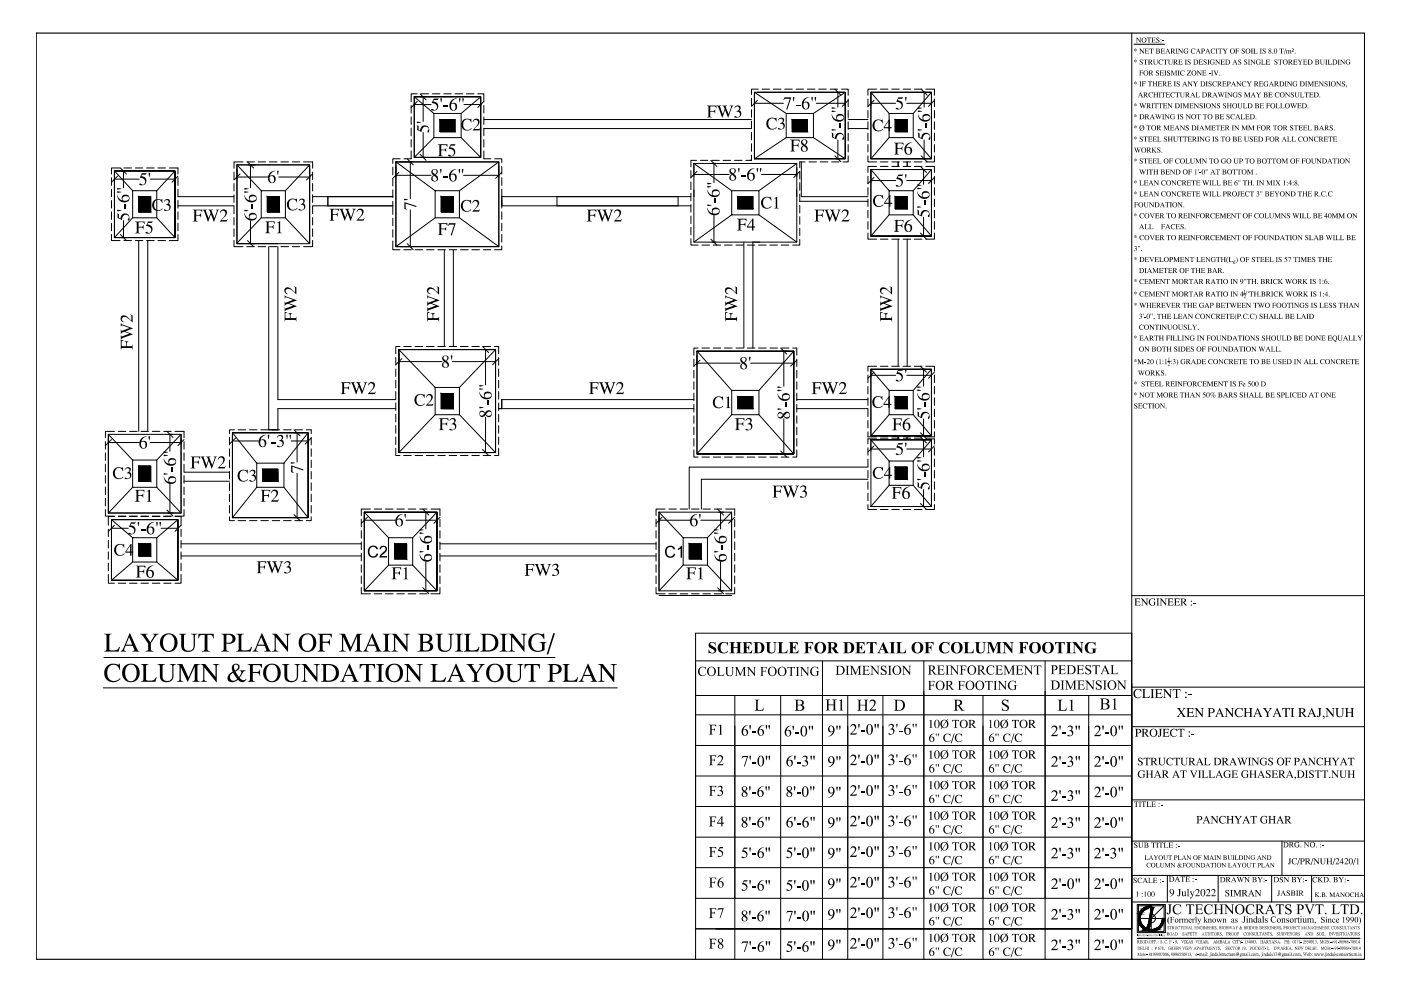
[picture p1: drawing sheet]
<svg xmlns="http://www.w3.org/2000/svg" width="420mm" height="297mm" viewBox="0 0 420 297" stroke-linecap="round" stroke-linejoin="round" font-family="sans-serif">
<!-- layer: HATCH1 -->
<path d="M10.9 9.9h398.3v277.6h-398.3z" fill="none" stroke="#000" stroke-width=".34"/>
<!-- layer: 0 -->
<g fill="none" stroke="#000" stroke-width=".3">
<path d="M339.4 9.9v277.6M125.1 30.4l-1.8 1.8M126 28.1l1.8 1.8M130.1 34h8.2v7.2h-8.2zM131.9 35.8h4.6v3.7h-4.6zM145.1 35.8h80.3M145.1 38.5h80.3M145.1 30.4l-1.8 1.8M227.1 30.1l-1.7 1.8M235.8 34h8.2v7.2h-8.2zM237.6 35.8h4.5v3.7h-4.5zM250.4 26.7l1.8 1.8"/>
<path d="M254.4 30.1l-1.8 1.8M262.1 30.1l-1.8 1.8M266.6 34h7.3v7.2h-7.3zM268.5 35.8h3.6v3.7h-3.6zM276.3 26.7l1.8 1.8M280.2 30.1l-1.7 1.8M35.2 52.8l-1.8 1.8M36.1 50.3l1.8 1.9M39.8 57.2h7.2v8.1h-7.2zM41.6 58.9h3.6v4.6h-3.6zM53.4 52.8l-1.8 1.8M72 52.1l-1.8 1.8"/>
<path d="M74.2 48.5l1.9 1.8M78.3 57.2h7.3v8.1h-7.3zM80.2 58.9h3.6v4.6h-3.6zM93.8 52.1l-1.9 1.8M119.6 51.7l-1.8 1.7M122.1 47.6l1.8 1.8M126 46.2l1.8 1.9M130.5 57.2h7.3v8.1h-7.3zM132.3 58.9h3.7v4.6h-3.7zM150.5 51.7l-1.8 1.7M209 51.4l-1.8 1.8M213.2 48.1l1.8 1.8"/>
<path d="M219.4 57.2h8.2v7.2h-8.2zM221.3 58.9h4.5v3.7h-4.5zM239.8 51.4l-1.7 1.8M250.4 46.7l1.8 1.8M262.1 53.2l-1.8 1.8M266.6 57.2h7.3v7.2h-7.3zM268.5 58.9h3.6v3.7h-3.6zM276 49.9l1.9 1.8M276.3 46.7l1.8 1.8M280.2 53.2l-1.7 1.8M36.1 70.3l1.8 1.8M74.2 72.1l1.9 1.8"/>
<path d="M122.1 73l1.8 1.9M213.2 71.7l1.8 1.8M276 69.9l1.9 1.8M120.5 107.5l-1.8 1.8M130.5 116.1h7.3v8.2h-7.3zM132.3 118h3.7v4.5h-3.7zM144.7 103.9l1.8 1.8M149.5 107.5l-1.8 1.8M209.9 108l-1.8 1.7M219.4 117h8.2v7.3h-8.2zM221.3 118.8h4.5v3.7h-4.5zM234.1 104.3l1.9 1.8"/>
<path d="M239 108l-1.9 1.7M262.1 111.6l-1.8 1.8M266.6 117h7.3v7.3h-7.3zM268.5 118.8h3.6v3.7h-3.6zM276 109.8l1.9 1.8M280.2 111.6l-1.7 1.8M33.4 131.8l-1.8 1.7M39.8 137.9h7.2v8.2h-7.2zM41.6 139.7h3.6v4.5h-3.6zM50.1 129.3l1.8 1.8M55.2 131.8l-1.8 1.7M70.6 131.3l-1.8 1.8"/>
<path d="M77 138.8h8.2v7.3h-8.2zM88.2 128.8l1.8 1.9M93.3 131.3l-1.8 1.8M144.7 134.7l1.8 1.8M234.1 135.2l1.9 1.8M262.1 133.7l-1.8 1.8M266.6 138.2h7.3v7.3h-7.3zM276 129.7l1.9 1.8M276 131l1.9 1.8M280.2 133.7l-1.7 1.8M34.3 157.5l-1.8 1.8M50.1 152.9l1.8 1.8"/>
<path d="M54.3 157.5l-1.8 1.8M78.8 140.6h4.5v3.6h-4.5zM88.2 154.2l1.8 1.9M110.2 155l-1.8 1.9M126.8 152.6l1.8 1.8M131.9 155l-1.8 1.9M198.5 155l-1.7 1.9M215.2 152.6l1.8 1.8M220.3 155l-1.8 1.9M268.5 140h3.6v3.7h-3.6zM276 150.9l1.9 1.8M39.8 161.2h7.2v7.3h-7.2z"/>
<path d="M41.6 163h3.6v3.6h-3.6zM126.8 176.2l1.8 1.8M215.2 176.2l1.8 1.8M339.4 178.5h69.8M339.4 217.8h69.8M339.4 206h69.8M339.4 239.7h69.8M339.4 252.1h69.8M384.5 252.1v10.3M339.4 270.4h69.8M339.4 262.4h69.8M350.1 262.4v8"/>
<path d="M365.3 262.4v8M381.4 262.4v8M393.3 262.4v8"/>
</g>
<g fill="#000">
<path d="M138.7 36.2l1-.6 1.2 .1 .4-.1 .1 1.2-.9-1h-.6l-.6 .3-.3 .7-.1 .9 .2 .7 .5 .4 .8 .1 1.1-.4-1.1 .6h-.9l-.6-.3-.6-1.1 .1-.9zM142.1 35.9l1-.3 .6 .4-.1 1.2-1.3 1.5h1.4l.3-.4-.2 .8h-2l1.1-1.3 .5-1-.1-.5-.4-.3-.7 .1-.4 .5zM212 31.6h2.9v.8l-.5-.5-1.4 .1v1.2h1.1l.4-.5v1.3l-.5-.5h-1v1.4l.5 .3h-1.5l.5-.3v-3zM215 31.6h1.3l-.4 .4 .9 2.2 .5-1.5-.3-.8-.4-.3h1.4l-.4 .4 .9 2.2 .7-2v-.4l-.3-.2h1l-.4 .5-1.1 3.2-.9-2.3-.9 2.3-1.1-3zM220.4 32l.7-.4 .8 .1 .2 .4-.2 .7a.24 .24 0 0 0-.2 .3 .24 .24 0 0 0 .3 .2l.3 .7-.1 .6-.5 .5-.8 .2a.36 .36 0 0 1-.5 0 .36 .36 0 0 1-.1-.5l1 .3 .6-.5-.1-.8-1-.3 .8-.6 .1-.6-.7-.4-.7 .6zM230.4 35.7l.8-.4 1.2 .1 .5-.1v1.1l-.6-.7-1-.2-.6 .4-.3 .9v.8l.6 .8 .8 .2 1.1-.5-.1 .3-.7 .4h-.9l-1-.6-.3-.6-.1-.8zM233.6 35.6l.5-.3h.7l.3 .3v.7l-.4 .4 .4 .3 .3 .8-.2 .5-.6 .4h-1.2a.27 .27 0 0 1 .1-.4 .27 .27 0 0 1 .4 .2l.7 .1 .4-.9-.4-.5-.7-.1 .7-.6 .1-.6-.7-.3-.6 .5zM262.1 36.3l.9-.5 1.4 .2 .3-.2v1.2l-.6-.8-1.1-.1-.6 .7-.2 1 .3 .7 .5 .6h.8l.9-.5 .1 .2-1.2 .6-.7-.1-.7-.3-.6-1.2 .1-.8zM46 60.3l1.1-.6 1.1 .1 .5-.1v1.1l-.7-.8-1-.1-.7 .7-.1 1.1 .2 .7 .6 .5 .9 .1 .9-.4-1 .6h-1l-.5-.3-.5-.5-.2-.8zM49.4 60l.6-.3 .8 .2 .2 .6-.5 .6 .5 .3 .2 .4-.1 .7-.3 .4-1.2 .3a.27 .27 0 0 1-.4-.1 .27 .27 0 0 1 .1-.4 .27 .27 0 0 1 .4 .2l.3 .1 .5-.1 .3-.9-.3-.4-.8-.2 .8-.5v-.7l-.8-.2-.4 .5zM57.8 62.8h2.8v.8l-.3-.5h-1.5v1.3h1.1l.4-.5v1.3l-.3-.5-1.2-.1v1.5l.5 .3h-1.5l.5-.4v-2.8zM60.8 62.8h1.3l-.4 .4 .9 2.2 .5-1.5-.2-.8-.5-.3h1.5l-.5 .5 .9 2.1 .7-1.9a.35 .35 0 0 0 0-.4 .35 .35 0 0 0-.3-.2l1-.1-.4 .4-1.1 3.3-.9-2.3-1 2.3-1-3.1z"/>
<path d="M66.2 63.2l.7-.4h.5l.5 .4 .2 .7-.2 .5-1.5 1.6h1.5l.4-.4-.3 .8h-2.1l1.2-1.3 .5-1-.1-.6-.5-.4-.6 .2-.5 .5zM86.4 60.2l1-.7 1.3 .2 .4-.2v1.2l-.8-.9-.7-.1-.6 .3-.4 .9v.8l.8 1.1 .7 .1 1.1-.4-1.1 .6-.9-.1-.6-.3-.6-1v-.8zM89.8 59.9l.5-.4 .8 .2 .3 .3-.2 .7a.24 .24 0 0 0-.2 .3 .24 .24 0 0 0 .3 .2l.3 .4-.2 1-.7 .4h-1.1a.29 .29 0 0 1 .2-.4 .29 .29 0 0 1 .4 .2l.5 .1 .5-.5-.1-.7-1-.4 .6-.4 .3-.6-.3-.4-.4-.1-.7 .6zM98.8 62.6h2.8v.7l-.4-.5-1.4 .1v1.3l1.1-.1 .4-.4v1.2l-.4-.5h-1.1v1.4l.5 .3h-1.5l.5-.3v-2.9zM101.8 62.6h1.3l-.4 .4 .8 2.1 .6-1.5-.3-.8-.4-.2h1.4l-.4 .4 .9 2.2 .7-1.9a.34 .34 0 0 0 0-.4 .34 .34 0 0 0-.4-.2l1.1-.1-.4 .4-1.1 3.2-.9-2.3-.9 2.3-1.2-3.1zM107.2 62.9l.9-.4 .9 .6-.2 1.1-1.3 1.6h1.3l.4-.4-.2 .7h-2.1l1.3-1.4 .4-.8-.1-.6-.4-.4-.6 .1-.6 .6zM138.8 60.3l.8-.4 1.2 .2 .5-.2v1.2l-.6-.8-.9-.2-.7 .4-.3 .9 .1 1.1 .4 .5 .9 .3 1.1-.5-.1 .2-.7 .4-.9 .1-1-.6-.4-1.4zM141.9 60.3l.5-.3 .6-.1 .6 .4 .1 .7-.2 .6-1.3 1.4h1.4l.3-.3-.2 .7h-2l1.5-2.1v-.7l-.4-.3-.7 .1-.4 .5zM176 62.8h2.8v.8l-.5-.6-1.3 .1v1.3h1l.5-.5v1.3l-.5-.5-1-.1v1.4l.5 .4h-1.5l.4-.3v-3zM178.9 62.8h1.4l-.4 .4 .8 2.2 .6-1.5-.3-.8-.4-.3h1.4l-.4 .5 .9 2.1 .7-1.9a.35 .35 0 0 0 0-.4 .35 .35 0 0 0-.3-.2l1-.1-.4 .4-1.1 3.3-1-2.3-.9 2.3-1-3.1zM184.4 63.2l.5-.4h.5l.8 .5-.1 1.1-1.5 1.6h1.5l.4-.4-.3 .8h-2.1l1.2-1.3 .5-1-.1-.6-.5-.4-.6 .2-.5 .5zM228.6 59.6l.8-.6 1.6 .2 .3-.2v1.1l-.6-.7-.9-.2-.7 .5-.3 .7 .1 .9 .5 .8 .8 .2 1.1-.5v.3l-1 .4-1.3-.2-.8-1.2 .1-.8z"/>
<path d="M232.1 59.5l1-.5v3.2l.5 .3h-1.5l.5-.3v-2.7zM244.2 62.8h2.9v.8l-.4-.5h-1.4v1.3h1.1l.3-.5v1.3l-.4-.5-1-.1v1.5l.4 .3h-1.5l.5-.4v-2.7zM247.2 62.8h1.3l-.4 .4 .9 2.2 .6-1.5-.3-.8-.4-.3h1.4l-.4 .5 .8 2.1 .7-1.9a.35 .35 0 0 0 .1-.4 .35 .35 0 0 0-.4-.2l1.1-.1-.5 .4-1.1 3.3-.9-2.3-.9 2.3-1.1-3.1zM252.7 63.1l1-.3 .7 .4 .1 .7-.2 .5-1.4 1.6h1.5l.3-.4-.2 .8h-2.1l1.2-1.3 .4-1-.1-.6-.5-.4-.6 .2-.4 .5zM262.2 59.1l.9-.6 1.5 .1 .2-.2 .1 1.2-.9-.9-1.1 .2-.4 .7-.1 1 .3 .8 .6 .4 1.7-.4-1.2 .6-1.3-.3-.7-1.1 .1-.9zM36.2 96.8l.4 .5 3.3 1.1-2.3 .9 2.3 .9-3 1.1-.5 .5-.2-1.3 .4 .4 2.2-.9-1.5-.5-.8 .3-.3 .4v-1.5l.4 .5 2.2-.9-2-.7h-.4l-.2 .3zM36.3 94.9l.5-.4 .9 .1 1.7 1.5v-1.4l-.4-.4 .8 .2v2.1l-1.6-1.4-.8-.2-.5 .1-.3 .4v.6l.6 .5-.5-.1-.5-.6zM85.4 88.4l.4 .5 3.2 1.1-2.3 .9 2.3 .9-2.9 1-.6 .6-.1-1.3 .3 .3 2.2-.8-1.5-.6-.8 .4-.2 .4v-1.5l.3 .4 2.2-.8-2-.8-.5 .4zM85.4 93.5h.7l-.5 .5 .1 1.3h1.2v-1.1l-.5-.3h1.3l-.5 .4v1h1.4l.3-.4v1.5l-.4-.5h-2.8l-.3 .5zM85.6 86.3l.4-.2 .7 .1 1.8 1.5v-1.4l-.4-.4 .8 .2v2.1l-1.4-1.2-.8-.4h-.6l-.4 .5v.5l.6 .6-.5-.2-.5-.7v-.5zM128.1 88.4l.4 .4 3.3 1.2-2.3 .9 2.3 .9-3.2 1.1-.5 .5v-1.3l.4 .3 2.2-.8-1.5-.6-.8 .4-.3 .4v-1.5l.4 .4 2.2-.8-2.1-.8-.5 .4zM128.1 93.5h.8l-.6 .6 .2 1.2h1.2v-1l-.5-.4h1.3l-.5 .3-.1 1.1h1.5l.3-.4v1.5l-.4-.5h-2.8l-.4 .5z"/>
<path d="M128.3 86.4l.5-.3 .6 .1 1.9 1.5v-1.5l-.4-.3 .8 .2v2.1l-1.4-1.2-.9-.4h-.4l-.5 .5 .1 .6 .5 .4h-.4l-.6-.7zM217.5 88.4l.3 .4 3.3 1.2-2.3 .9 2.3 .9-3 1.1-.6 .5v-1.3l.4 .3 2.1-.8-1.5-.6-.7 .3-.3 .5v-1.5l.4 .4 2.1-.8-2-.8-.5 .4zM217.5 93.5h.8l-.6 .4 .1 1.4h1.3l-.1-1.1-.4-.3h1.2l-.5 .4v1h1.5l.3-.4v1.5l-.4-.5h-2.9l-.3 .5zM217.7 86.4l.4-.3 .7 .1 1.8 1.5v-1.5l-.3-.4 .8 .3v2.1l-1.4-1.2-.9-.4-.9 .3-.1 .7 .7 .5h-.5l-.6-.8zM264 88.4l.3 .4 3.3 1.2-2.3 .9 2.3 .9-3 1.1-.6 .5v-1.3l.4 .3 2.1-.8-1.5-.6-.7 .3-.3 .5v-1.5l.4 .4 2.1-.8-2-.8-.5 .4zM264 93.5h.7l-.5 .4 .1 1.4h1.2v-1.1l-.5-.3h1.3l-.5 .3v1.1h1.4l.3-.4v1.5l-.3-.5h-2.9l-.3 .5zM264.1 86.4l.5-.3 .6 .1 1.9 1.5v-1.5l-.3-.4 .7 .3v2.1l-1.4-1.2-.8-.4h-.6l-.3 .4v.7l.6 .4h-.5l-.6-.7zM36.2 101.9h.8l-.5 .5v1.3l1.3 .1v-1.1l-.5-.4h1.3l-.6 .5v1h1.4l.4-.5v1.5l-.3-.5h-3l-.3 .5zM102.2 114.6h2.9v.7l-.6-.5h-1.2l-.1 .1v1.2h1.1l.4-.5v1.3l-.5-.5h-1v1.4l.5 .3h-1.5l.4-.3v-2.9zM105.1 114.6h1.4l-.4 .3 .9 2.2 .5-1.5-.3-.7-.4-.3h1.4l-.4 .3 .9 2.2 .7-1.9v-.5l-.3-.1h1l-.4 .3-1.1 3.3-1-2.3-.8 2.3-1.2-3.1zM110.7 114.8l1-.3 .6 .4 .2 .6-.3 .8-1.3 1.4h1.4l.4-.3-.3 .7h-2.1l1.3-1.4 .4-.9-.1-.6-.5-.3-.6 .1-.5 .5zM176.6 114.6h2.9v.7l-.5-.5h-1.2l-.1 .1v1.2h1l.4-.5v1.3l-.4-.5h-1v1.4l.4 .3h-1.5l.5-.3v-2.9z"/>
<path d="M179.6 114.6h1.3l-.3 .3 .8 2.2 .6-1.5-.3-.7-.4-.3h1.4l-.4 .3 .8 2.2 .8-1.9-.1-.5-.3-.1h1.1l-.4 .3-1.2 3.3-.9-2.3-.9 2.3-1.1-3.1zM185.2 114.8l.9-.3 .7 .4 .1 .9-.3 .5-1.3 1.4h1.5l.4-.3-.3 .7h-2.1l1.3-1.4 .4-1-.2-.6-.5-.2-.6 .1-.4 .5zM243.4 114.6h2.9v.7l-.5-.5h-1.2l-.1 .1v1.2h1l.4-.5v1.3l-.4-.5h-1v1.4l.5 .3h-1.6l.5-.3v-2.9zM246.4 114.6h1.3l-.3 .3 .8 2.2 .6-1.5-.3-.7-.4-.3h1.4l-.4 .3 .9 2.2 .7-1.9-.1-.5-.3-.1h1.1l-.4 .3-1.2 3.3-.9-2.3-.9 2.3-1.1-3.1zM251.9 114.8l1-.3 .7 .4 .1 .6-.3 .8-1.3 1.4h1.5l.4-.3-.3 .7h-2.1l1.3-1.4 .4-.9-.2-.6-.5-.3-.6 .1-.4 .5zM57.1 136.8h2.9v.8l-.5-.6-1.3 .1v1.3h1l.4-.5v1.3l-.4-.5-1-.1v1.5l.5 .3h-1.6l.5-.3v-3zM60.1 136.8h1.3l-.3 .4 .8 2.2 .6-1.5-.3-.8-.4-.3h1.4l-.4 .3 .9 2.3 .6-1.9a.35 .35 0 0 0 .1-.4 .35 .35 0 0 0-.4-.2l1.1-.1-.4 .4-1.2 3.3-.9-2.4-.9 2.4-1.1-3.1zM65.6 137l1.1-.2 .6 .3 .1 .7-.2 .6-1.4 1.6h1.5l.4-.4-.3 .8h-2.1l1.3-1.5 .4-.8-.2-.7-.4-.3-.6 .2-.5 .5zM124.7 118.6l.9-.5 1.4 .2 .3-.2 .1 1.2-.7-.8-1-.2-.7 .8-.1 1 .2 .7 .5 .5 .8 .1 .9-.5 .1 .2-1.2 .6-.7-.1-.7-.4-.5-1.1 .1-.8zM128 118.4l1-.3 .7 .4 .1 .7-.2 .5-1.3 1.5h1.3l.4-.3-.2 .7h-2.1l1.6-2.1-.1-.7-.4-.3h-.5l-.6 .6zM214.2 119.4l.9-.6 1.4 .2 .3-.2 .1 1.2-.8-.9h-1l-.6 .7-.1 1 .2 .8 .6 .5h.9l.8-.3-1.2 .6-1-.2-.5-.3-.4-1.1v-.7zM217.7 119.3l.9-.5v3.3l.5 .2h-1.4l.5-.2v-2.7z"/>
<path d="M262 119.4l.9-.6 1.5 .1 .2-.2 .1 1.2-.9-.9-1.1 .2-.5 .7v1l.3 .7 .6 .5 1.6-.4-1.2 .6-1.3-.3-.6-1.1v-.9zM34.3 140.6l.7-.5 1.6 .1 .3-.1v1.1l-.8-.9-1.1 .1-.5 .7-.1 1 .3 .7 .6 .6h.8l.8-.6v.3l-1 .5-1.3-.2-.5-.6-.2-.8v-.6zM37.7 140.3l.5-.2 .8 .1 .2 .6-.5 .6 .5 .3 .2 .6-.1 .6-.4 .5-1 .2a.27 .27 0 0 1-.5-.1 .27 .27 0 0 1 .3-.4l.7 .3 .6-.6-.2-.8-.8-.2 .7-.5 .1-.6-.7-.4-.7 .6zM71.7 141.3l.9-.5 1.4 .2 .3-.2v1.2l-.7-.9h-1l-.6 .7-.2 1 .3 .9 .5 .4h.8l.9-.5 .1 .1-1.1 .7-.8-.1-.7-.4-.6-1.2zM75 141.1l.7-.3 .8 .3 .1 .6-.5 .5 .5 .4 .2 .4-.1 .7-.4 .4-1.2 .3a.26 .26 0 0 1-.3-.2 .26 .26 0 0 1 .2-.3 .26 .26 0 0 1 .3 .1l.3 .2 .5-.1 .3-.9-.3-.4-.8-.2 .8-.5v-.8l-.6-.2-.6 .6zM231.7 145.6h2.9v.7l-.6-.5h-1.2l-.1 .1v1.2h1.1l.4-.5v1.3l-.5-.5h-1v1.3l.5 .4h-1.5l.4-.3v-2.9zM234.6 145.6h1.4l-.4 .3 .9 2.2 .5-1.5-.2-.7-.5-.3h1.4l-.4 .3 .9 2.2 .7-1.9v-.4l-.3-.2h1l-.3 .3-1.2 3.3-1-2.3-.9 2.3-1.1-3.1zM240.2 145.8l.7-.3 .8 .3 .1 .6-.5 .6 .5 .2 .2 .6-.4 1.1-.7 .3h-.7a.28 .28 0 0 1-.3-.3 .28 .28 0 0 1 .3-.3 .28 .28 0 0 1 .3 .3h.7l.4-.8-.3-.6-.8-.2 .7-.5 .1-.7-.7-.3-.6 .6zM34.7 163.5l.8-.4 1.5 .1 .2-.2 .1 1.2-.7-.8-.8-.1-.6 .3-.4 .8 .1 1 .4 .8 1 .2 1-.5-.3 .4-.6 .3h-.8l-.9-.5-.4-.7-.1-.9zM77 168.2h2.8v.8l-.4-.5-1.4 .1v1.3l1.1-.1 .4-.5v1.3l-.5-.5h-1v1.4l.5 .3h-1.5l.5-.3v-2.9zM80 168.2h1.3l-.4 .4 .8 2.2 .6-1.5-.3-.8-.4-.3h1.4l-.4 .4 .9 2.2 .7-2v-.3l-.4-.3h1.1l-.4 .4-1.1 3.3-.9-2.3-.9 2.3-1.2-3.3zM85.5 168.5l.8-.3 .6 .2 .2 .7-.5 .5 .7 .7-.2 1.1-.5 .4-.9 .1a.32 .32 0 0 1-.5-.1 .32 .32 0 0 1 .1-.4 .32 .32 0 0 1 .5 .1l.3 .2 .5-.1 .3-.9-.3-.5-.8-.2 .8-.5v-.7l-.6-.3-.8 .6z"/>
<path d="M110.6 164.1l1-.6h.7l.8 .5 .3 .6h-.5l-.6-.6-1 .1-.5 1.1 .1 .9 .7 .6 1-.1 .3-.7 .5 .1-.5 .8-1.3 .3-.8-.4-.5-1.1zM114 164l.5-.4h.8l.7 .5-.1 1.1-1.5 1.5h1.7v.4h-2.3l.2-.7 1.3-1.2 .3-.6-.1-.5-.4-.2-.6 .2-.2 .5h-.5zM157.3 169.1h2.9v.7l-.5-.5-1.3 .1v1.2h1.1l.3-.5v1.2l-.4-.4-1-.1v1.4l.5 .4h-1.6l.5-.3v-3zM160.3 169.1h1.3l-.3 .3 .8 2.2 .6-1.5-.3-.8-.4-.2h1.4l-.4 .2 .9 2.3 .6-1.9a.35 .35 0 0 0 .1-.4 .35 .35 0 0 0-.4-.2h1.1l-.4 .3-1.2 3.2-.9-2.2-.9 2.2-1-2.9zM165.8 169.3l.6-.3 .7 .1 .4 .3-.1 .7a.28 .28 0 0 0-.3 .2 .28 .28 0 0 0 .2 .3l.4 .7-.2 .7-.8 .6h-.6a.33 .33 0 0 1-.4 0 .33 .33 0 0 1 0-.4l1.1 .2 .5-.7-.3-.7-.9-.2 .8-.6 .1-.6-.6-.3-.7 .6zM199.8 164.1l1.2-.6 .6 .1 .6 .5 .3 .5-.5 .1-.5-.6-.9-.1-.4 .4-.3 .5 .1 1.2 .7 .7h.7l.3-.2 .3-.7 .5 .1-.5 .9-1.2 .3-.9-.4-.5-1.2 .1-.7zM203.3 164.5l1.2-.9v3.5h-.4v-2.7l-.8 .5zM342.1 179.4h.6l1.2 1.5v-1.4l-.3-.1h.8l-.3 .1v2l-1.5-1.7v1.5l.3 .2h-.8l.4-.2v-1.7zM347.8 179.4h.5l1.3 1.5v-1.3l-.3-.2h.7l-.3 .2v1.9l-1.4-1.7v1.5l.3 .2h-.8l.3-.2v-1.7zM340.2 179.4h1.7v.4l-.3-.3-.8 .1v.8l.7-.1 .2-.3v.8l-.3-.3h-.6v.8l.8 .1 .5-.4-.2 .5h-1.7l.3-.2v-1.8zM344.7 179.7l.6-.3 1.1-.1v.7l-.4-.5h-.7l-.3 .3-.2 .6 .2 .6 .4 .4 .7-.1v-.7l-.3-.2h.9l-.3 .3v.7l-1.1 .1-.6-.4-.2-.9zM346.7 179.4h1l-.3 .3v1.5l.3 .3h-1l.4-.2v-1.7z"/>
<path d="M350.1 179.4h1.7v.4l-.3-.3-.8 .1v.8l.7-.1 .2-.3v.8l-.2-.3h-.7v.8l.8 .1 .4-.4-.1 .5h-1.7l.3-.2v-1.8zM352 179.4h1.7v.4l-.2-.3-.8 .1v.8l.6-.1 .3-.3v.8l-.3-.3h-.6v.8l.8 .1 .4-.4-.1 .5h-1.8l.3-.2v-1.8zM357.9 180.7h.8v.2h-.8zM340.3 206.9l.6-.4 1.2 .1 .2-.1v.9l-.5-.6-.8-.1-.4 .3-.3 1 .2 .6 .4 .4h.9l.5-.3v.1l-.8 .5-1.1-.3-.5-.8 .1-.8zM342.5 206.6h1.1l-.3 .2v2.1l1 .1 .6-.5-.2 .7h-2.2l.3-.2v-2.2zM345 206.6h1.2l-.4 .2v2.2l.4 .2h-1.2l.4-.2v-2.2zM347.5 218.5h1.1l-.4 .1v1.8l-.6 .5a.23 .23 0 0 1-.4-.1 .23 .23 0 0 1 .3-.3l.3 .2v-2zM346.3 206.6h2.1v.5l-.3-.4-1 .1v.9h.9l.2-.3v.9l-.3-.4h-.8v1.1h1.1l.5-.5-.2 .7h-2.2l.4-.2v-2.2zM348.8 206.6h.6l1.6 1.9v-1.7l-.4-.2h1l-.4 .2v2.5l-1.9-2.2v1.8l.4 .3h-.9l.4-.2v-2.1zM351.7 206.6h2.3v.6l-.3-.4-.7-.1v2.2l.5 .3h-1.3l.5-.3v-2.2l-.7 .1-.3 .4zM353.2 218.5h2v.6l-.2-.4-.6-.1v2l.3 .2h-1l.3-.2v-2l-.6 .1-.2 .4zM356.4 208.2h1v.2h-1z"/>
<path d="M348.6 218.5h1.9v.5l-.3-.4-.9 .1v.8h.7l.3-.3v.8l-.2-.3-.8-.1v1l.9 .1 .5-.5-.2 .6h-1.9l.3-.2v-1.9zM351.2 218.8l.5-.3 1.2-.1 .1 .8-.5-.5-.6-.1-.6 .8 .1 .8 .3 .4 .7 .1 .6-.3-.2 .3-1 .2-.7-.5-.2-1.1zM357.3 219.9h.9v.2h-.9zM340.2 252.7l.8-.2 .1 .5-.4-.4-.4 .1v.3l.8 .5-.2 .6h-.8l-.1-.5 .5 .5 .4-.2-.7-.8zM340.1 240.3h1.3v.4l-.1-.3h-.4v1.3l.2 .2h-.7l.2-.2v-1.3h-.3l-.2 .3zM341.5 240.3h.8l-.3 .2v1.2l.3 .2h-.8l.3-.2v-1.3zM341.3 252.5h.7l-.2 .2v1.1l.3 .3 .5-.3v-1.1l-.2-.2h.6l-.2 .2v1l-.3 .4h-.6l-.3-.2-.1-1.2zM342.3 240.3h1.4v.4l-.2-.3h-.4v1.3l.3 .2h-.7l.2-.2v-1.3h-.4l-.2 .3zM343.8 240.3h.7l-.3 .1v1.3h.6l.4-.3-.1 .5h-1.3l.2-.2v-1.3zM345.3 252.5h1.3v.5l-.2-.3-.3-.1v1.4l.2 .1h-.7l.2-.1v-1.4l-.4 .1-.1 .3zM345.3 240.3h1.2v.3l-.3-.3-.5 .2v.5h.5l.2-.3v.6l-.2-.2h-.5v.6h.6l.4-.3-.2 .5h-1.2l.2-.2v-1.3zM346.7 252.5h.7l-.2 .2v1.3l.2 .1h-.7l.2-.1v-1.3z"/>
<path d="M348.1 241.2h.5v.2h-.5zM347.5 252.5h1.4v.5l-.2-.3-.4-.1v1.4l.3 .1h-.8l.3-.1v-1.4l-.4 .1-.2 .3zM348.9 252.5h.7l-.2 .2v1.3h.6l.3-.3v.4h-1.4l.3-.1v-1.3zM350.4 252.5h1.3v.4l-.3-.3-.5 .1v.6h.5l.2-.3v.6l-.2-.3h-.5v.7h.6l.3-.3-.1 .4h-1.3l.2-.1v-1.3zM353.2 253.5h.6v.2h-.6zM388.4 252.6l.4-.2h.8v.5l-.4-.4h-.5l-.3 .9 .3 .4 .5 .1 .2-.1v-.5l-.2-.2h.6l-.2 .7-.4 .2-.7-.1-.4-.6zM391.1 252.4h.3l1 1.1v-1l-.2-.1h.5l-.2 .2v1.4l-1.1-1.3v1.2l.2 .1h-.5l.2-.2v-1.2zM396.4 253.4l.6 .1zM340 263.3l.8-.2 .1 .5-.4-.4-.4 .1 .8 .8-.1 .5-.9 .1v-.5l.4 .4 .4-.2-.7-.7zM340.7 267.4l.5-.2v1.5h.2h-.6h.2v-1.3zM341.4 263.2l1.1-.1v.5l-.2-.3-.6-.1-.3 .5 .3 .8h.8l-.8 .2-.5-.4v-.6zM343.1 267.4l.5-.2v1.5h.2h-.7h.3v-1.3z"/>
<path d="M344.3 263.1h.7l-.3 .1v1.3l.6 .1 .4-.3-.1 .3h-1.3l.2-.1v-1.2zM345.7 263.1h1.2v.4l-.2-.3h-.5v.6h.5l.1-.2v.5l-.1-.2h-.5v.7h.6l.3-.3-.1 .3h-1.3h.2v-1.4zM348.4 264h.6v.2h-.6zM353.3 266.5h.9l-.3 .2v1.4l-.3 .6-.6-.3h.6v-1.7zM354 262.7h1.4v.4l-.2-.2-.4-.1v1.4l.2 .1h-.7l.3-.1v-1.4l-.5 .1-.1 .2zM354.3 267.2h.5l.1 1.2 .4-.1v-1l-.2-.1h.5v1.1l.2 .2-.5 .2v-.3l-.6 .2zM355.9 266.6l.5-.1v1.9l.3 .2h-.8l.3-.2v-1.7zM355.5 262.7h1.2v.4l-.2-.3h-.6v.6h.5l.2-.2v.6l-.7-.3v.7h.5l.5-.3-.2 .4h-1.2l.2-.2v-1.3zM356.8 267.2h.6l-.1 .2 .4 .8 .3-.8-.2-.2h.5l-1.1 2.1h-.3v-.3h.4l.2-.4zM358.3 263.7h.5v.1h-.5zM358.5 266.8l.5-.3 .6 .3v.6l-.8 1h.8l.2-.2-.1 .4h-1.3l1-1.4-.2-.5-.5 .1-.2 .3zM361.8 266.7l.3-.2 .7 .2-.1 .8-.8 .9h.9l.2-.2-.1 .4h-1.3l1-1.3-.2-.6h-.4l-.4 .4z"/>
<path d="M363.4 266.7l.7-.2 .3 .3v.6l-.9 1h.9l.2-.2-.1 .4h-1.3l1-1.4-.2-.5-.5 .1-.3 .3zM367.6 266.8l.9-.1 .1 .6-.4-.5-.5 .2 1 1v.3l-.4 .4h-.8l-.1-.6 .5 .5 .4-.1 .1-.2-.9-.9zM368.9 266.8h.9l-.3 .1v1.5l.3 .3h-.9l.3-.2v-1.6zM369.9 266.8h.5l.7 1.4 .6-1.4h.6l-.2 .1v1.6l.2 .2h-.8l.3-.2v-1.5l-.8 1.7-.7-1.6v1.4l.2 .2h-.6l.2-.2v-1.6zM370.9 262.9h.6l-.2 .1 .4 1 .2-.7-.3-.4h.7l-.2 .1 .3 1 .4-.8-.2-.3h.5l-.7 1.6-.4-1-.4 1zM373.2 262.9h.3l1 1.1v-1l-.2-.1h.5h-.2v1.6l-1.1-1.3v1.1l.2 .1h-.5l.2-.1v-1.3zM376.3 266.8h.5l1.1 1.3v-1.2l-.3-.1h.7l-.3 .1v1.8l-1.3-1.6v1.3l.3 .3h-.7l.3-.2v-1.6zM377.1 262.9h.7l-.2 .2 .4 .5 .4-.6-.2-.1h.5l-.7 .8v.6l.3 .1h-.7l.2-.1v-.5zM379.5 263.8l.6 .2zM383.2 266.9h.7l-.2 .2v1.1l-.3 .3-.3-.1v-.2l.3 .2v-1.4zM384 262.9l.7-.1 .1 .5-.4-.4-.4 .2 .8 .8-.3 .6h-.7l-.1-.5 .4 .4 .4-.2v-.3l-.7-.6zM385 262.9h.4l.9 1.1v-1l-.2-.1h.6l-.3 .1v1.5l-1.1-1.3v1.1l.3 .1h-.6l.2-.1v-1.3z"/>
<path d="M385.9 267l.8-.1 .1 .5-.4-.4-.3 .1 .8 .8-.3 .6h-.7l-.1-.5 .4 .4 .4-.1v-.3l-.7-.5zM388.6 266.9h.8l-.2 .1v1.4l.2 .1h-.8l.3-.1v-1.3zM388.9 262.9h.7l-.2 .1 .4 .6 .4-.5-.2-.2h.6l-.7 .8v.6l.2 .1h-.7l.2-.1v-.5zM391.4 263.8l.6 .2zM393.7 263.2l.4-.3 .9-.1v.6l-.4-.5-.5 .1-.2 .8 .3 .5 .8-.1-.4 .3-.7-.2-.3-.4zM394.3 267.5h.6l-.2 .1v.6l.5-.5-.1-.2h.5l-.7 .6 .8 .8h-.6l.1-.2-.5-.5v.5l.2 .2h-.6l.2-.1v-1.2zM395.2 262.9h.6h-.2v.7l.6-.6-.1-.1h.6l-.8 .6 .9 .9h-.7l.1-.1-.5-.6-.1 .6 .2 .1h-.6l.2-.1v-1.3zM398.6 267.5h.5l.4 1 .5-1h.4l-.2 .1v1.1l.2 .2h-.6l.2-1.2-.5 1.2-.6-1.1v.9l.2 .2h-.5l.3-.2v-1.1zM401.4 262.9h.7l-.2 .1 .4 .6 .4-.5-.2-.2h.5l-.6 .8v.6l.2 .1h-.7l.2-.1v-.5zM401.9 267.5h.3l.8 1v-.9l-.2-.1h.5l-.2 .1v1.3l-.9-1.1v1l.2 .1h-.5l.2-.2v-1zM403.8 263.8l.6 .2zM404.9 267.8l.6-.3h.5l.1 .4-.3-.3h-.5l-.2 .8 .3 .4 .7-.1-.3 .2-.6-.1-.3-.3z"/>
<path d="M406.2 267.5h.6l-.2 .7h.6l-.2-.7h.6l-.2 .1v1.1l.2 .2h-.6l.2-.7h-.6l.2 .7h-.6l.2-.2v-1.1z"/>
<path d="M266.6 35.8h.3v2.3h.5v.4h-.5v.8h-.4v-.8h-1.5v-.4zM266.5 36.3l-1.3 1.8h1.3z"/>
<path d="M266.8 58.4h.2v2.4h.6v.3h-.6v.8h-.4v-.8h-1.4v-.3zM266.6 59l-1.2 1.8h1.2z"/>
<path d="M266.6 118.7h.2v2.3h.6v.4h-.6v.8h-.4v-.8h-1.4v-.4zM266.4 119.3l-1.2 1.7h1.2z"/>
<path d="M39.2 163h.2v2.3h.5v.4h-.5v.9h-.4v-.9h-1.4v-.4zM38.9 163.7l-1.1 1.6h1.2z"/>
<path d="M354 179.4h1.2l.4 .2v.6l-.5 .3 1 1h-.6l-.7-1h-.2v.8l.3 .2h-.9l.3-.2v-1.7zM354.7 179.5l-.1 .9h.5l.2-.6z"/>
<path d="M357.1 180.2a.2 .2 0 0 1 .4 0 .2 .2 0 0 1-.4 0zM357.1 181.4a.2 .2 0 0 1 .4 0 .2 .2 0 0 1-.4 0z"/>
<path d="M340.4 218.5h1.3l.5 .3 .1 .5-.3 .3-.9 .2v.9l.3 .1h-1l.3-.2v-1.9zM341.1 218.6v1h.6l.1-.8z"/>
<path d="M344.7 219.6a1.2 1.2 0 0 1 2.4 0 1.2 1.2 0 0 1-2.4 0zM345.4 218.8l-.2 .6 .1 .8 .3 .5h.6l.5-.6-.1-1.1-.5-.5z"/>
<path d="M355.4 207.6a.25 .25 0 0 1 .5 0 .25 .25 0 0 1-.5 0zM355.4 209a.25 .25 0 0 1 .5 0 .25 .25 0 0 1-.5 0z"/>
<path d="M356.5 219.4a.2 .2 0 0 1 .4 0 .2 .2 0 0 1-.4 0zM356.5 220.7a.2 .2 0 0 1 .4 0 .2 .2 0 0 1-.4 0z"/>
<path d="M342.3 218.5h1.2l.6 .2v.8l-.5 .2 1 1.1h-.6l-.8-1.1h-.2v.9l.3 .2h-1l.3-.2v-2zM343.1 218.6l-.1 1 .6-.1 .2-.2-.1-.6z"/>
<path d="M343.1 252.5l1.2 .2v.4l-.3 .2 .5 .3-.3 .5h-1.1l.2-.2v-1.2zM343.6 252.6l-.1 .7 .5-.1 .1-.5zM343.5 253.3v.7h.5l.2-.5z"/>
<path d="M347.4 240.9a.2 .2 0 0 1 .4 0 .2 .2 0 0 1-.4 0zM347.4 241.8a.2 .2 0 0 1 .4 0 .2 .2 0 0 1-.4 0z"/>
<path d="M352.6 253.2a.15 .15 0 0 1 .3 0 .15 .15 0 0 1-.3 0zM352.6 254a.15 .15 0 0 1 .3 0 .15 .15 0 0 1-.3 0z"/>
<path d="M384.8 252.4l1.4 .2 .2 .3-.1 .7-.5 .4h-1l.2-.2v-1.2zM385.3 252.5v1.3l.3 .1 .4-.2 .2-.7-.3-.4z"/>
<path d="M386.5 252.4h.9l.4 .2v.4l-.4 .2 .7 .8h-.4l-.6-.7h-.1v.5l.2 .2h-.7l.2-.2v-1.3zM387 252.5v.7l.4-.1 .1-.4z"/>
<path d="M392.7 253.2a.85 .85 0 0 1 1.7 0 .85 .85 0 0 1-1.7 0zM393.4 252.5l-.3 .3v.6l.2 .4 .4 .1 .4-.3v-.6l-.2-.5z"/>
<path d="M395.8 253a.15 .15 0 0 1 .3 0 .15 .15 0 0 1-.3 0zM395.9 253.9a.13 .13 0 0 1 .2 0 .13 .13 0 0 1-.2 0z"/>
<path d="M342.4 267.8a.15 .15 0 0 1 .3 0 .15 .15 0 0 1-.3 0zM342.4 268.7a.15 .15 0 0 1 .3 0 .15 .15 0 0 1-.3 0z"/>
<path d="M343.4 263.1l.8 1.5h-.6h.2l-.1-.4h-.6l-.2 .3 .2 .1h-.5zM343.4 263.4l-.3 .6h.5z"/>
<path d="M344.2 267.4l.5-.2 .4 .4v.7l-.3 .5-.4-.1-.3-.3zM344.5 267.3l-.2 1.1 .4 .3 .2-1z"/>
<path d="M345.4 267.3l.4-.1 .5 .4v.8l-.4 .4-.6-.3zM345.7 267.3l-.2 1 .3 .4 .3-.3v-.8z"/>
<path d="M347.9 263.7a.15 .15 0 0 1 .3 0 .15 .15 0 0 1-.3 0zM347.9 264.6a.15 .15 0 0 1 .3 0 .15 .15 0 0 1-.3 0z"/>
<path d="M351 266.6h.8l.3 1-.5 .8-.8 .3 .6-.3 .4-.6-.7 .1-.3-.3-.1-.5zM351.2 266.6l-.1 .8 .5 .3 .2-.3-.1-.6z"/>
<path d="M350.5 262.7h1.1l.4 .3 .2 .7-.3 .4-1.4 .2 .3-.1v-1.4zM351 262.8v1.3l.5 .1 .4-.4-.1-.7-.2-.2z"/>
<path d="M353 262.7l.9 1.6h-.6l.2-.1-.2-.4h-.6l-.1 .4 .1 .1h-.4zM353 263l-.3 .7h.6z"/>
<path d="M357.7 263.3a.15 .15 0 0 1 .3 0 .15 .15 0 0 1-.3 0zM357.7 264.2a.15 .15 0 0 1 .3 0 .15 .15 0 0 1-.3 0z"/>
<path d="M360.2 266.8l.7-.3 .5 .5v1.2l-.5 .5-.4-.1-.4-.4zM360.6 266.6l-.3 1.4 .2 .4 .4 .2 .2-.5v-1.1l-.2-.4z"/>
<path d="M365.9 262.9l1.3 .1 .2 .4-.1 .8-.5 .2h-.9l.2-.1v-1.3zM366.3 262.9v1.4h.4l.4-.3 .1-.5-.3-.5z"/>
<path d="M367.6 262.9h.9l.3 .2v.4l-.4 .2 .7 .7h-.4l-.5-.7-.2 .6 .2 .1h-.6l.2-.1v-1.3zM368 262.9v.7l.5-.1v-.4z"/>
<path d="M370 262.8l.8 1.6h-.6h.2l-.2-.5h-.6l-.1 .4 .1 .1h-.4zM369.9 263.2l-.3 .6h.6z"/>
<path d="M372.3 266.8h1.1l.4 .2v.6l-.4 .1 .8 1h-.5l-.6-.9h-.2v.7l.3 .2h-.9l.3-.2v-1.6zM372.9 266.9v.8l.6-.1v-.6z"/>
<path d="M375.2 266.7l1 2h-.7l.2-.2-.1-.5h-.8l-.2 .5 .2 .2h-.5zM375.2 267.1l-.4 .8h.7z"/>
<path d="M375.5 262.9h.9l.4 .2v.4l-.3 .1 .4 .3-.2 .4-1.2 .1 .2-.1v-1.3zM376 262.9l-.1 .7 .6-.1v-.4zM375.9 263.7l.1 .6h.5v-.5z"/>
<path d="M379 263.5a.15 .15 0 0 1 .3 0 .15 .15 0 0 1-.3 0zM378.9 264.3a.2 .2 0 0 1 .4 0 .2 .2 0 0 1-.4 0z"/>
<path d="M382 262.9l1.3 .1 .2 .4-.1 .8-.5 .2h-.9l.2-.1v-1.3zM382.4 262.9v1.4h.4l.3-.2 .2-.6-.3-.5z"/>
<path d="M384.8 266.9l.8 1.6h-.6l.2-.1-.2-.4h-.5l-.2 .3 .2 .2h-.5zM384.8 267.2l-.3 .7h.5z"/>
<path d="M387.1 266.9h1l.3 .2v.4l-.3 .1 .3 .3-.1 .5-1.2 .1 .2-.1v-1.4zM387.6 267l-.1 .6h.5l.1-.5zM387.5 267.7v.7l.6-.1v-.4z"/>
<path d="M387.3 262.9l1.3 .1v.4l-.3 .2 .4 .3-.1 .4-1.3 .1 .2-.1v-1.3zM387.8 262.9v.7l.5-.1 .1-.4zM387.8 263.7v.6h.5l.1-.5z"/>
<path d="M389.5 266.9h.9l.3 .2v.4l-.4 .2 .7 .8h-.4l-.6-.7h-.1v.5l.2 .2h-.6l.2-.2v-1.2zM389.9 267v.7l.4-.1 .1-.5z"/>
<path d="M390.8 263.5a.15 .15 0 0 1 .3 0 .15 .15 0 0 1-.3 0zM390.8 264.3a.15 .15 0 0 1 .3 0 .15 .15 0 0 1-.3 0z"/>
<path d="M396.3 267.5l1.1 .2v.3l-.3 .2 .4 .2-.2 .4-1 .1 .2-.1v-1.2zM396.7 267.6v.5h.4l.1-.4zM396.7 268.2v.5h.4l.1-.4z"/>
<path d="M396.9 262.9l1.3 .1 .3 .4-.1 .7-.5 .3h-1l.2-.1v-1.3zM397.4 262.9l-.1 1.4h.4l.4-.2 .1-.6-.3-.5z"/>
<path d="M399.8 262.9l1.3 .1v.4l-.3 .2 .4 .3-.1 .4-1.3 .1 .2-.1v-1.3zM400.3 262.9v.7l.4-.1 .1-.4zM400.3 263.7v.6h.5l.1-.5z"/>
<path d="M401.1 267.5l.8 1.4h-.6v-.5h-.5v.5h-.3zM401.1 267.8l-.3 .5h.5z"/>
<path d="M403.3 263.5a.15 .15 0 0 1 .3 0 .15 .15 0 0 1-.3 0zM403.3 264.3a.14 .14 0 0 1 .2 0 .14 .14 0 0 1-.2 0z"/>
<path d="M403.4 268.2a.69 .69 0 0 1 1.3 0 .69 .69 0 0 1-1.3 0zM403.8 267.6l-.1 .9 .4 .3 .4-.3v-.6l-.3-.3z"/>
<path d="M408.3 267.5l.8 1.4h-.6v-.5h-.5v.5h-.3zM408.3 267.8l-.3 .5h.5z"/>
<circle cx="390.1" cy="253.9" r=".14"/>
<circle cx="394.8" cy="253.9" r=".13"/>
<circle cx="396" cy="268.8" r=".11"/>
<circle cx="397.8" cy="268.8" r=".12"/>
<circle cx="398.9" cy="264.3" r=".15"/>
</g>
<!-- layer: WALLS -->
<g fill="none" stroke="#000" stroke-width=".3">
<path d="M123.3 31.6v2.3M123.3 35v2.3M123.3 38.4v2.3M124.2 29v18.2h20v-18.2h-20h20v18.2h-20M124.2 29v18.2M124.2 29l5.9 5M125.1 28.1h-1.8v2.4M126.3 28.1h2.2M129.7 28.1h2.2M133.1 28.1h2.2M136.5 28.1h2.3M139.9 28.1h2.2"/>
<path d="M143.3 28.1h1.8v2.4M144.2 29l-5.9 5M145.1 31.6v2.3M145.1 35v2.3M145.1 38.4v2.3M225.4 29.5v2.2M225.4 32.9v2.3M225.4 36.3v2.2M225.4 39.7v2.3M227.1 27.7h26.4v19.9h-27.2h27.2v-19.9h-27.2v19.9M227.4 26.7h-2v1.6M228.5 26.7h2.3"/>
<path d="M231.9 26.7h2.3M235.3 26.7h2.3M235.8 34l-9.5-6.3v19.9M237.6 35.8v2.7M238.7 26.7h2.3M242.1 26.7h2.3M245.5 26.7h2.3M248.9 26.7h2.3M252.3 26.7h2.1v1.8M253.5 27.7l-9.5 6.3M254.4 38.5h5.9M254.4 35.8h5.9"/>
<path d="M254.4 29.7v2.3M254.4 33.1v2.3M254.4 36.5v2.3M254.4 39.9v2.3M260.3 29.7v2.3M260.3 33.1v2.3M260.3 36.5v2.3M260.3 39.9v2.3M261.2 27.7v19.9h18.1v-19.9h-18.1h18.1v19.9h-18.1M261.2 27.7v19.9M261.2 27.7l5.4 6.3M262.9 26.7h-2.6v1.8"/>
<path d="M264 26.7h2.3M267.4 26.7h2.3M270.8 26.7h2.3M274.2 26.7h2.3M277.7 26.7h2.5v1.8M279.3 27.7l-5.4 6.3M280.2 29.7v2.3M280.2 33.1v2.3M280.2 36.5v2.3M280.2 39.9v2.3M33.4 53.3v2.3M33.4 56.7v2.2"/>
<path d="M34.3 51.2v20h18.2v-20h-18.2h18.2v20h-18.2M34.3 51.2v20M34.3 51.2l5.5 6M36 50.3h-2.6v1.9M37.2 50.3h2.2M40.6 50.3h2.2M44 50.3h2.3M47.4 50.3h2.2M50.8 50.3h2.6v1.9M52.5 51.2l-5.5 6M53.4 53.3v2.3M53.4 56.7v2.2"/>
<path d="M70.2 51.6v2.3M70.2 55v2.2M70.2 58.4v2.3M71.1 49.4h21.8v23.6h-21.8zM71.1 49.4l7.2 7.8M72.9 48.5h-2.7v1.9M74 48.5h2.3M77.4 48.5h2.3M80.8 48.5h2.3M84.2 48.5h2.3M87.7 48.5h2.2M91 48.5h2.8v1.9"/>
<path d="M92.9 49.4l-7.3 7.8M93.8 58.9h24M93.8 51.6v2.3M93.8 55v2.2M93.8 58.4v2.3M98.3 58.9v2.8M117.8 50.1v2.3M117.8 53.5v2.3M117.8 56.9v2.3M118.7 48.5h30.9v25.4h-30.9zM118.7 48.5l11.8 8.7M120 47.6h-2.2v1.4"/>
<path d="M123.3 41.8v2.3M123.3 45.2v2.4h-2.2M130.1 41.2l-5.9 6M138.3 41.2l5.9 6M145.1 41.8v2.3M145.1 45.2v2.4h2.1M148.4 47.6h2.1v1.1M149.6 48.5l-11.8 8.7M150.5 58.9h56.7M150.5 49.9v2.3M150.5 53.3v2.3M150.5 56.7v5.7"/>
<path d="M167 58.9v2.8M203.4 58.9v2.8M207.2 51.2v2.2M207.2 54.5v2.3M207.2 57.9v2.3M208.1 49h30.9v23.6h-30.9zM208.1 56.9v2M208.1 49l11.3 8.2M208.9 48.1h-1.7v1.9M210 48.1h2.3M213.4 48.1h2.3M216.9 48.1h2.2"/>
<path d="M220.2 48.1h2.3M223.1 58.9h2.7M225.4 46.5v1.6h-1.8M225.4 43.1v2.3M235.8 41.2l-9.5 6.4M239 56.9v2M239 49l-11.4 8.2M239.8 51.4v2.3M239.8 54.8v2.2M239.8 58.2v2.2M240.3 48.5v10.4h20M241.5 48.5h-1.7v1.7"/>
<path d="M242.6 48.5h2.2M244 41.2l9.5 6.4M246 48.5h2.3M249.4 48.5h2.3M254.4 46.7v1.8h-1.6M254.4 43.3v2.3M260.3 46.7v1.8h2.6M260.3 43.3v2.3M260.3 52.8v2.3M260.3 56.2v2.3M260.3 59.7v2.2M261.2 50.8v20h18.1v-20h-18.1h18.1v20h-18.1"/>
<path d="M261.2 50.8v20M261.2 50.8l5.4 6.4M262.9 49.9h-2.6v1.8M264 48.5h2.3M264 49.9h2.3M266.6 41.2l-5.4 6.4M267.4 48.5h2.3M267.4 49.9h2.3M269.4 48.5v1.4M270.8 48.5h2.3M270.8 49.9h2.3M272.1 48.5v1.4"/>
<path d="M273.9 41.2l5.4 6.4M274.2 48.5h2.3M274.2 49.9h2.3M277.7 49.9h2.5v1.8M279.3 50.8l-5.4 6.4M280.2 46.7v1.8h-2.5M280.2 43.3v2.3M280.2 52.8v2.3M280.2 56.2v2.3M280.2 59.7v2.2M33.4 70.3v1.8h2.6M33.4 60.1v2.3"/>
<path d="M33.4 63.5v2.3M33.4 66.9v2.3M37.2 72.1h2.2M39.8 65.3l-5.5 5.9M40.6 72.1h2.2M41.6 72.1v57.2M44 72.1h2.3M44.3 72.1v57.2M47 65.3l5.5 5.9M47.4 72.1h2.2M53.4 70.3v1.8h-2.6M53.4 60.1v2.3"/>
<path d="M53.4 63.5v2.3M53.4 66.9v2.3M70.2 72v1.9h2.7M70.2 61.8v2.3M70.2 65.2v2.3M70.2 68.6v2.3M74 73.9h2.3M77.4 73.9h2.3M78.3 65.3l-7.2 7.6M80.6 73.9v54.9h3.3M80.8 73.9h2.3M83.3 73.9v45.9h35.4"/>
<path d="M84.2 73.9h2.3M85.6 65.3l7.3 7.7v-23.6h-21.8v23.6h12.2M87.7 73.9h2.2M93.8 72v1.9h-2.8M93.8 61.7h24M93.8 61.8v2.3M93.8 65.2v2.3M93.8 68.6v2.3M117.8 72.2v2.7h2.2M117.8 60.3v4M117.8 65.4v2.3M117.8 68.8v2.3"/>
<path d="M118.7 73.9v-25.4h30.9v25.4M118.7 73.9h30.9M121.1 74.9h2.3M124.5 74.9h2.3M127.9 74.9h2.3M130.5 65.3l-11.8 8.6M131.3 74.9h2.3M133.3 74.9v29M134.7 74.9h2.3M136 74.9v29M137.8 65.3l11.8 8.6M138.1 74.9h2.3"/>
<path d="M141.5 74.9h2.3M144.9 74.9h2.3M150.5 73.7v1.2h-2.2M150.5 61.7h56.7M150.5 63.5v2.3M150.5 66.9v2.3M150.5 70.3v2.3M207.2 71.6v1.9h2.2M207.2 61.4v2.2M207.2 64.7v2.3M207.2 68.1v2.3M210.5 73.5h2.3"/>
<path d="M213.9 73.5h2.2M217.3 73.5h2.3M219.4 64.4l-11.3 8.2M220.7 73.5h2.3M223.1 72.6v31.7M224.1 73.5h2.3M227.5 73.5h2.3M227.6 64.4l11.4 8.2M227.9 72.6h-2.1v31.7M230.9 73.5h2.3M234.3 73.5h2.3M239.8 71.8v1.7h-2.1"/>
<path d="M239.8 60.3h20.5M239.8 61.6v2.3M239.8 65v2.2M239.8 68.4v2.2M260.3 69.9v1.8h2.6M260.3 63v2.3M260.3 66.4v2.3M264 71.7h2.3M266.6 64.4l-5.4 6.4M267.4 71.7h2.3M269.4 71.7v38.1M270.8 71.7h2.3"/>
<path d="M272.1 71.7v38.1M273.9 64.4l5.4 6.4M274.2 71.7h2.3M280.2 69.9v1.8h-2.5M280.2 63v2.3M280.2 66.4v2.3M118.7 107.2v2.2M118.7 110.6v2.2M118.7 114v2.3M118.7 117.4v2.2M119.6 104.8v30.9h29v-30.9h-29v30.9h29v-30.9M119.6 104.8h29"/>
<path d="M119.6 104.8l10.9 11.3M120 103.9h-1.3v2.1M121.1 103.9h2.2M124.5 103.9h2.2M127.9 103.9h2.3M131.3 103.9h2.2M134.7 103.9h2.2M138.1 103.9h2.3M141.5 103.9h2.2M144.9 103.9h2.3M148.3 103.9h1.2v2.1M148.6 104.8l-10.8 11.3"/>
<path d="M149.5 107.2v2.2M149.5 110.6v2.2M149.5 114v2.3M149.5 117.4v2.2M208.1 119.8h-57.6v2.7M208.1 107.6v2.3M208.1 111v2.3M208.1 114.4v2.3M208.1 117.8v2.3M209 105.3v30.8h29.1v-30.8h-29.1h29.1v30.8h-29.1zM209 105.3l10.4 11.7M209.4 104.3h-1.3v2.2"/>
<path d="M210.5 104.3h2.3M213.9 104.3h2.2M217.3 104.3h2.3M220.7 104.3h2.3M224.1 104.3h2.3M227.5 104.3h2.3M230.9 104.3h2.3M234.3 104.3h2.3M237.7 104.3h1.3v2.2M238.1 105.3l-10.5 11.7M239 119.8h21.3M239 107.6v2.3"/>
<path d="M239 111v2.3M239 114.4v2.3M239 117.8v2.3M260.3 112.4v2.3M260.3 115.8v2.3M260.3 119.2v2.3M261.2 110.7v20h18.1v-20h-18.1h18.1v20h-18.1M261.2 110.7v20M261.2 110.7l5.4 6.3M262.9 109.8h-2.6v1.5M264 109.8h2.3M267.4 109.8h2.3"/>
<path d="M270.8 109.8h2.3M274.2 109.8h2.3M277.7 109.8h2.5v1.5M279.3 110.7l-5.4 6.3M280.2 112.4v2.3M280.2 115.8v2.3M280.2 119.2v2.3M31.6 132.3v2.3M31.6 135.7v2.3M31.6 139.2v2.2M32.5 130.2h21.8v23.6h-21.8zM32.5 130.2v23.6"/>
<path d="M32.5 130.2l7.3 7.7M34.3 129.3h-2.7v1.9M35.5 129.3h2.2M38.8 129.3h2.3M42.3 129.3h2.2M45.7 129.3h2.2M47 137.9l7.3-7.7v23.6h-21.8M49.1 129.3h2.2M52.5 129.3h2.7v1.9M55.2 132.3v2.3M55.2 135.7v2.3M55.2 139.2v2.2"/>
<path d="M68.8 131.1v2.3M68.8 134.5v2.3M68.8 137.9v2.3M69.7 129.7v25.5h22.7v-25.5h-22.7h22.7v25.5h-22.7M69.7 129.7v25.5M69.7 129.7l7.3 9.1M70.3 128.8h-1.5v1.2M71.4 128.8h2.3M74.8 128.8h2.3M78.2 128.8h2.3M85 128.8h2.3M88.4 128.8h2.3"/>
<path d="M91.8 128.8h1.5v1.2M92.4 129.7l-7.2 9.1M93.3 131.1v2.3M93.3 134.5v2.3M93.3 137.9v2.3M118.7 134.4v2.1h1.3M118.7 122.5h-35.4v6.3M118.7 120.8v2.2M118.7 124.2v2.3M118.7 127.6v2.3M118.7 131v2.2M121.1 136.5h2.2"/>
<path d="M124.5 136.5h2.2M127.9 136.5h2.3M130.5 124.3l-10.9 11.4M131.3 136.5h2.2M133.3 122.5h2.7M134.7 136.5h2.2M137.8 124.3l10.8 11.4M138.1 136.5h2.3M141.5 136.5h2.2M144.9 136.5h2.3M149.5 134.4v2.1h-1.2M149.5 122.5h58.6"/>
<path d="M149.5 120.8v2.2M149.5 124.2v2.3M149.5 127.6v2.3M149.5 131v2.2M208.1 134.8v2.2h1.3M208.1 121.2v2.3M208.1 124.6v2.3M208.1 128v2.3M208.1 131.5v2.2M210.5 137h2.3M213.9 137h2.2M217.3 137h2.3"/>
<path d="M219.4 124.3l-10.4 11.7M220.7 137h2.3M224.1 137h2.3M227.5 137h2.3M227.6 124.3l10.5 11.8M230.9 137h2.3M234.3 137h2.3M239 134.8v2.2h-1.3M239 122.5h21.3M239 121.2v2.3M239 124.6v2.3M239 128v2.3"/>
<path d="M239 131.5v2.2M260.3 122.6v2.3M260.3 126v2.3M260.3 129.4v1.6h2.6M260.3 134.2v2.3M260.3 137.6v2.3M262.9 131.5h-2.6v1.6M264 131.5h2.3M264 131h2.3M266.6 138.2l-5.4-6.4v20h18.1v-20h-18.1h18.1v20h-18.1l5.4-6.3M266.6 124.3l-5.4 6.4M267.4 131.5h2.3"/>
<path d="M267.4 131h2.3M269.4 131v.5M270.8 131.5h2.3M270.8 131h2.3M272.1 131v.5M273.9 124.3l5.4 6.4M274.2 131.5h2.3M274.2 131h2.3M277.7 131.5h2.5v1.6M279.3 131.8l-5.4 6.4M280.2 122.6v2.3M280.2 126v2.3"/>
<path d="M280.2 129.4v1.6h-2.5M280.2 134.2v2.3M280.2 137.6v2.3M31.6 152.8v1.9h2.7M31.6 142.6v2.2M31.6 146v2.2M31.6 149.4v2.3M32.5 158.6v2.2M33.4 155.8v18.1h20v-18.1h-20h20v18.1h-20M33.4 155.8v18.1M33.4 155.8l6.4 5.4M34.3 154.8h-1.8v2.7"/>
<path d="M35.5 154.7h2.2M35.5 154.8h2.2M38.8 154.7h2.3M38.8 154.8h2.3M39.8 146.1l-7.3 7.7M42.3 154.7h2.2M42.3 154.8h2.2M45.7 154.7h2.2M45.7 154.8h2.2M47 146.1l7.3 7.7M49.1 154.7h2.2M49.1 154.8h2.2"/>
<path d="M52.5 154.8h1.8v2.7M53.4 155.8l-6.4 5.4M54.3 158.6v2.2M55.2 152.8v1.9h-2.7M55.2 141.5h13.6M55.2 144.2h13.6M55.2 142.6v2.2M55.2 146v2.2M55.2 149.4v2.3M68.8 154.9v1.2h1.5M68.8 141.3v2.3M68.8 144.7v2.3"/>
<path d="M68.8 148.1v2.3M68.8 151.5v2.3M71.4 156.1h2.3M74.8 156.1h2.3M77 146.1l-7.3 9.1M78.2 156.1h2.3M81.6 156.1h2.3M83.3 141.5v2.7M85 156.1h2.3M85.2 146.1l7.2 9.1M88.4 156.1h2.3M93.3 154.9v1.2h-1.5"/>
<path d="M93.3 141.3v2.3M93.3 144.7v2.3M93.3 148.1v2.3M93.3 151.5v2.3M108.4 155.6v2.3M108.4 159.1v2.2M109.2 153.5v23.6h21.8v-23.6h-21.8h21.8v23.6h-21.8M109.2 153.5v23.6M109.2 153.5l7.3 7.7M111.1 152.6h-2.7v1.9M112.2 152.6h2.3M115.6 152.6h2.3"/>
<path d="M119 152.6h2.3M122.4 152.6h2.3M125.8 152.6h2.3M129.2 152.6h2.7v1.9M131 153.5l-7.2 7.7M131.9 155.6v2.3M131.9 159.1v2.2M196.8 155.6v2.3M196.8 159.1v2.2M197.6 153.5h21.8v23.6h-21.8zM197.6 153.5v23.6l7.3-7.7M197.6 153.5l7.3 7.7"/>
<path d="M199.5 152.6h-2.7v1.9M200.6 152.6h2.2M204 152.6h2.3M207.4 152.6h2.3M210.8 152.6h2.2M214.2 152.6h2.3M217.6 152.6h2.7v1.9M220.3 155.6v2.3M220.3 159.1v2.2M260.3 151.2v1.5h2.6M260.3 143.7h-50v8.9M260.3 140h-53.6v12.6"/>
<path d="M260.3 141v2.3M260.3 144.4v2.3M260.3 147.8v2.3M264 152.7h2.3M267.4 152.7h2.3M270.8 152.7h2.3M273.9 145.5l5.4 6.3M274.2 152.7h2.3M280.2 151.2v1.5h-2.5M280.2 141v2.3M280.2 144.4v2.3M280.2 147.8v2.3"/>
<path d="M32.5 172.2v2.6h1.8M32.5 162v2.3M32.5 165.4v2.3M32.5 168.8v2.3M35.5 174.8h2.2M38.8 174.8h2.3M39.8 168.5l-6.4 5.4M42.3 174.8h2.2M45.7 174.8h2.2M47 168.5l6.4 5.4M49.1 174.8h2.2M54.3 172.2v2.6h-1.8"/>
<path d="M54.3 166.6h54.1M54.3 163h54.1M54.3 162v2.3M54.3 165.4v2.3M54.3 168.8v2.3M108.4 176.1v1.9h2.7M108.4 162.4v2.3M108.4 165.9v2.2M108.4 169.3v2.2M108.4 172.6v2.3M112.2 178h2.3M115.6 178h2.3"/>
<path d="M116.5 161.2h7.3v8.2h-7.3zM116.5 169.4l-7.3 7.7M118.3 163h3.6v4.6h-3.6zM119 178h2.3M122.4 178h2.3M123.8 169.4l7.2 7.7M125.8 178h2.3M131.9 176.1v1.9h-2.7M131.9 166.6h64.9M131.9 163h64.9M131.9 162.4v2.3M131.9 165.9v2.2"/>
<path d="M131.9 169.3v2.2M131.9 172.6v2.3M196.8 176.1v1.9h2.7M196.8 162.4v2.3M196.8 165.9v2.2M196.8 169.3v2.2M196.8 172.6v2.3M197.6 178.5h21.8M200.6 178h2.2M204 178h2.3M204.9 161.2h7.3v8.2h-7.3zM206.7 163h3.6v4.6h-3.6z"/>
<path d="M207.4 178h2.3M210.8 178h2.2M212.2 161.2l7.2-7.7v23.6l-7.2-7.7M214.2 178h2.3M220.3 176.1v1.9h-2.7M220.3 162.4v2.3M220.3 165.9v2.2M220.3 169.3v2.2M220.3 172.6v2.3M31.1 197.1h135.3M31 206.2h154.1"/>
</g>
<g fill="#000" stroke="#000" stroke-width=".3">
<path d="M131.9 35.8l2.7 .1zM131.9 35.9h4.6v3.6zM237.6 35.8h4.5zM237.6 35.8h4.5v3.7zM268.5 35.8h3.6zM268.5 35.8h3.6v3.7zM41.6 58.9h3.6zM41.6 58.9h3.6v4.6zM80.2 58.9h3.6zM80.2 58.9h3.6v4.6zM132.3 58.9h3.7zM132.3 58.9h3.7v4.6z"/>
<path d="M221.3 58.9h4.5zM221.3 58.9h4.5v3.7zM268.5 58.9h3.6zM268.5 58.9h3.6v3.7zM132.3 118h3.7zM132.3 118h3.7v4.5zM221.3 118.8h4.5zM221.3 118.8h4.5v3.7zM268.5 118.8h3.6zM268.5 118.8h3.6v3.7zM41.6 139.7h3.6zM41.6 139.7h3.6v4.5z"/>
<path d="M78.8 140.6h4.5zM78.8 140.6h4.5v3.6zM268.5 140h3.6zM268.5 140h3.6v3.7zM41.6 163h3.6zM41.6 163h3.6v3.6z"/>
<path d="M131.9 35.9h4.6zM131.9 35.9h4.6z"/>
<path d="M131.9 39.5h4.6zM131.9 35.9l4.6 3.6h-4.6z"/>
<path d="M237.6 39.5h4.5zM237.6 35.8l4.5 3.7h-4.5z"/>
<path d="M268.5 39.5h3.6zM268.5 35.8l3.6 3.7h-3.6z"/>
<path d="M41.6 63.5h3.6zM41.6 58.9l3.6 4.6h-3.6z"/>
<path d="M80.2 63.5h3.6zM80.2 58.9l3.6 4.6h-3.6z"/>
<path d="M132.3 63.5h3.7zM132.3 58.9l3.7 4.6h-3.7z"/>
<path d="M221.3 62.6h4.5zM221.3 58.9l4.5 3.7h-4.5z"/>
<path d="M268.5 62.6h3.6zM268.5 58.9l3.6 3.7h-3.6z"/>
<path d="M132.3 122.5h3.7zM132.3 118l3.7 4.5h-3.7z"/>
<path d="M221.3 122.5h4.5zM221.3 118.8l4.5 3.7h-4.5z"/>
<path d="M268.5 122.5h3.6zM268.5 118.8l3.6 3.7h-3.6z"/>
<path d="M41.6 144.2h3.6zM41.6 139.7l3.6 4.5h-3.6z"/>
<path d="M78.8 144.2h4.5zM78.8 140.6l4.5 3.6h-4.5z"/>
<path d="M268.5 143.7h3.6zM268.5 140l3.6 3.7h-3.6z"/>
<path d="M41.6 166.6h3.6zM41.6 163l3.6 3.6h-3.6z"/>
<path d="M118.3 163v4.6h3.6zM118.3 163h3.6v4.6z"/>
<path d="M206.7 163v4.6h3.6zM206.7 163h3.6v4.6z"/>
</g>
<g fill="#000">
<path d="M131.3 43.2h2.9v.8l-.5-.5-1.4 .1v1.2h1.1l.4-.5v1.3l-.5-.5h-1v1.3l.5 .4h-1.5l.5-.3v-3zM135.2 43.2h1.4l-.3 .5h-1.1l-.2 .4 1.3 .6 .2 1.2-.6 .8-1.1 .2a.32 .32 0 0 1-.4-.3 .32 .32 0 0 1 .3-.4 .32 .32 0 0 1 .3 .3l.7 .1 .5-.8-.5-.9-1.1-.4zM237 41.8h2.8v.8l-.4-.5-1.4 .1v1.2h1.1l.4-.5v1.3l-.4-.5h-1.1v1.4l.4 .3h-1.4l.4-.3v-2.9zM268.1 42.8h2.9v.7l-.6-.5-1.3 .1v1.3l1.1-.1 .4-.5v1.3l-.4-.5h-1.1v1.4l.5 .3h-1.5l.5-.3v-2.8zM40.5 66.4h2.9v.8l-.6-.6-1.2 .1v1.3h1l.4-.5v1.2l-.5-.5h-.9v1.5l.4 .2h-1.5l.5-.4v-2.6zM44.4 66.4l1.4-.1-.3 .5h-1.1l-.2 .5 1.2 .4 .3 1-.5 1-1 .3a.31 .31 0 0 1-.5-.1 .31 .31 0 0 1 .2-.4l.9 .3 .6-.7-.4-1-1.2-.4zM79.5 66.4h2.9v.7l-.5-.5h-1.4v1.3h1.1l.4-.5v1.2l-.4-.4-1.1-.1v1.5l.5 .3h-1.5l.5-.4v-2.8zM83 66.8l1-.5v3.2l.6 .4h-1.5l.5-.3v-2.7zM131.3 66.9h2.9v.8l-.5-.5-1.4 .1v1.2l1.2-.1 .3-.4v1.2l-.4-.4-1.1-.1v1.4l.5 .4h-1.5l.5-.3v-3zM134.6 66.9h2l-1.1 3.6h-.3l1-3.2h-1.3l-.5 .4zM221 65.5h2.9v.9l-.5-.6-1.3 .1v1.3l1.1-.1 .3-.5v1.3l-.5-.5h-.9v1.4l.4 .3h-1.5l.5-.4v-2.7zM268.1 65.9h2.9v.8l-.5-.6-1.4 .1v1.3h1.1l.4-.5v1.3l-.4-.6h-1.1v1.4l.5 .4h-1.5l.5-.4v-2.8z"/>
<path d="M131.6 125.4h2.9v.7l-.6-.5-1.3 .1v1.3l1.1-.1 .4-.5v1.3l-.5-.5h-1v1.3l.5 .4h-1.5l.5-.3v-2.9zM135 125.7l.8-.4 .8 .3v.8l-.4 .4 .4 .3 .2 .5-.2 1-1.4 .4a.3 .3 0 0 1-.4-.1 .3 .3 0 0 1 .1-.4 .3 .3 0 0 1 .4 .2h.9l.3-.9-.4-.5-.7-.2 .8-.6v-.6l-.7-.3-.7 .6zM220.4 125.4h2.9v.7l-.6-.5-1.3 .1v1.3l1.1-.1 .4-.5v1.3l-.4-.5h-1.1v1.4l.5 .3h-1.5l.5-.3v-2.9zM223.9 125.6l.7-.3 .6 .1 .3 .4-.3 .7a.32 .32 0 0 0-.1 .4 .32 .32 0 0 0 .4 .2l.1 .9-.2 .5-.5 .4-.8 .1a.31 .31 0 0 1-.4 0 .31 .31 0 0 1 .1-.5l1 .3 .4-.6-.1-.7-1-.4 .8-.4v-.9l-.6-.2-.8 .6zM267.6 125.4h2.9v.8l-.4-.5h-1.5v1.3l1.1-.1 .4-.4v1.2l-.4-.4-1.1-.1v1.5l.5 .3h-1.5l.5-.5v-2.7zM40.5 146.8h2.8v.8l-.5-.6-1.3 .1v1.3h1.1l.4-.5v1.3l-.5-.6h-1v1.4l.4 .4h-1.4l.4-.4v-2.8zM44 147.2l1-.5v3.4l.5 .3h-1.5l.5-.3v-2.8zM78.2 146.8h2.8v.8l-.5-.6-1.3 .2v1.2h1l.5-.5v1.3l-.5-.6h-1v1.4l.5 .4h-1.5l.4-.4v-2.8zM81.6 147l.9-.3 .7 .4 .2 .7-.3 .7-1.3 1.5h1.5l.3-.4-.3 .8h-2l1.3-1.5 .3-.8-.2-.8-.5-.2-.5 .2-.4 .5zM262.4 140.3l.9-.3 1.1 .2 .4-.2v1.2l-.6-.9-1-.1-.7 .8-.2 1 .2 .7 .6 .6h.8l.9-.5v.2l-1.1 .6-.8-.1-.7-.5-.4-.6-.1-.8zM267.4 146h2.9v.7l-.5-.5-1.3 .1v1.2h1.1l.3-.5v1.3l-.4-.5h-1v1.4l.5 .3h-1.6l.5-.3v-3zM40.7 169.6h2.9v.7l-.4-.5-1.4 .1v1.3l1.1-.1 .4-.4v1.2l-.5-.5h-1v1.4l.4 .3h-1.5l.5-.4v-2.7z"/>
<path d="M117.4 170.1h2.9v.7l-.5-.5-1.3 .1v1.2h1.1l.4-.5v1.3l-.4-.5-1.1-.1v1.5l.4 .3h-1.5l.5-.4v-2.8zM121 170.5l.9-.5v3.3l.6 .3h-1.5l.5-.3v-2.7zM205.8 170.1h2.9v.7l-.5-.5-1.4 .1v1.2h1l.5-.5v1.3l-.4-.5-1.1-.1v1.4l.5 .4h-1.5l.5-.3v-3zM209.3 170.5l1-.5v3.3l.5 .3h-1.4l.5-.3v-2.7zM31.3 190h2.2l-.7 .5v4.3l2 .1 1.2-1-.4 1.4h-4.3l.6-.6v-4.3zM42.1 190h2.2l-.5 .2v.3l1.3 2 1.2-2v-.2l-.5-.3h1.7l-.9 .9a4.5 4.5 0 0 0-1.4 3.7l.2 .4 .6 .1v.2h-2.4l.8-.6v-1.8l-1.7-2.4zM47.2 199h2.3l-.7 .6v3.4l.2 .7 .8 .4 1.2-.1 .6-1 .1-3.3-.2-.4-.6-.1v-.2h1.9l-.8 .6v3.3l-.5 1-.8 .5-1.1 .1-1.3-.6-.4-.9v-3.5zM53.6 190h2.3l-.7 .4v3.5l.4 .8 .7 .3 1.1-.1 .7-1v-3.5l-.8-.4h1.9l-.8 .5v3.5l-.5 1-.8 .3-1.2 .1-1.1-.5-.5-1.3v-3.1zM59.5 190h4.6v1.3h-.2l-.5-.9-1.2-.1v4.5l.8 .5h-2.4v-.2a.58 .58 0 0 0 .8-.5v-4.3l-1.3 .1-.3 .3-.1 .6h-.2zM60.2 199h1.3l3.1 3.9v-3.4l-.7-.5h1.9l-.8 .5v5l-3.7-4.5v3.8l.8 .6-1.9-.2a.61 .61 0 0 0 .7-.6v-4zM70.9 190h2.2l-.7 .5v4.2l.6 .3 1.4-.1 1.2-1-.4 1.4h-4.3l.7-.7v-4zM81.6 190h1.4l3 3.8v-3.3l-.7-.5h1.9l-.6 .3-.2 .3v4.8l-3.7-4.4v3.7l.8 .6h-1.9v-.2l.6-.1 .2-.3v-4.1z"/>
<path d="M84.6 199h2.2l-.7 .5v3.5l.3 .7 .7 .4 1.2-.1 .5-.4 .2-.6v-3.5l-.7-.5h1.9l-.8 .5v3.6l-.6 .9-.9 .4-.9 .1-1.3-.6-.4-1.2v-3.1zM90.4 199h1.4l3.1 3.9v-3.3l-.8-.6h1.9v.2l-.6 .1-.2 .4v4.8l-3.7-4.5v3.8l.8 .6h-1.9l.5-.3 .3-.5v-4zM95.2 190h4.3v1.1h-.2a.8 .8 0 0 0-.8-.8l-1.7 .1v1.9h1.5l.7-.7v1.8h-.2a.74 .74 0 0 0-.9-.7h-1.1v2.1l.7 .5h-2.3l.7-.6v-4.2zM101.8 190h1.6l1.8 4 1.8-4h1.7l-.8 .5v4.2l.8 .6h-2.3l.7-.5v-4.1l-2 4.6-2.2-4.4v3.8l.8 .6h-1.9v-.2a.58 .58 0 0 0 .8-.5v-4.1zM114.8 190h2.3l-.7 .4v4.4l.7 .5h-2.3v-.2a.57 .57 0 0 0 .7-.5v-4.1zM117.4 190h1.4l3.1 3.8v-3.2l-.8-.6h1.9l-.8 .5v4.9l-3.7-4.4v3.8l.8 .5h-1.9l.7-.6v-4.1zM121.2 199h1.4l3.1 3.9v-3.3l-.8-.6h2v.2l-.7 .1-.1 .4v4.8l-3.7-4.5v3.8l.7 .6h-1.9l.6-.3 .2-.4v-4.1zM130.6 190h2.2l-.6 .4v3.5l.4 .9 .7 .2 1.1-.1 .6-1v-3.4l-.7-.5h1.8l-.7 .5v3.4l-.6 1.1-.8 .3-1.1 .1-1.1-.5-.5-1.2v-3.2zM136.4 190h2.4l-.8 .6v4.1l.2 .3 .6 .1v.2h-2.4v-.2a.58 .58 0 0 0 .8-.5v-4zM139.1 190h2.2l-.7 .5 .1 4.3 1.9 .1 1.2-1-.4 1.4h-4.3l.7-.6v-4.3zM139.9 199h2.2l-.6 .4 1.4 2.2 1.2-2-.1-.4h-.4v-.2h1.8l-.8 .7-1.5 2.2v1.9l.8 .6h-2.5l.8-.5v-1.9l-1.6-2.4zM149.8 190h2.5l-.8 .5v4.2l.8 .6h-2.5v-.2a.58 .58 0 0 0 .9-.5v-4z"/>
<path d="M151.5 199h2.2l-.7 .6v3.2l.2 .8 .8 .5 1.3-.2 .6-.8v-3.5l-.8-.6h1.9l-.7 .5-.1 3.5-.5 1-.8 .4-1 .1-1.3-.6-.4-1v-3.3zM152.5 190h1.4l3.1 3.8v-3.3l-.8-.5h1.9l-.7 .3-.1 .3v4.8l-3.7-4.4v3.7l.8 .6h-1.9v-.2l.6-.1 .2-.3v-4.1zM159.1 190.8l1.5-.9 2.2 .2 .4-.3 .1 1.8h-.2l-1-1.3-1.4-.1-.6 .3-.4 .6-.4 1.6 .2 1 .5 .9 .7 .4 .8 .1 1-.4v-1.6l-.7-.7h2.1l-.6 .6v1.8l-1.3 .5-1.2 .1-1.5-.7-.5-.6-.4-1 .1-1.3zM165.9 189.8h.5l-2 6.3h-.5zM179.4 199h1.4l3.1 3.9v-3.3l-.8-.6h1.9l-.8 .6v4.9l-3.7-4.5v3.8l.8 .6-1.9-.2a.61 .61 0 0 0 .8-.6v-4zM31.9 199.8l1.2-.8h1.6a.72 .72 0 0 0 1.1-.1h.1l.1 1.9h-.2l-.6-1.1-1.2-.5-1.2 .5-.6 1.4 .1 1.6 .9 1.2 1.3 .2 .9-.3 .6-.5 .1 .2-1.4 .9-1 .1-.9-.2-1.2-1.2-.3-.9v-1zM42.3 199h2.2l-.7 .7v4.1l.5 .2 1.6-.1 1.1-.9-.4 1.4h-4.3l.7-.6v-4.1zM53 199h1.7l1.8 4.1 1.8-4.1h1.6l-.7 .7v4.1l.7 .6h-2.2l.7-.6v-4l-2.1 4.6-2.1-4.4v3.8l.8 .6h-2l.8-.5v-4.4zM74.3 199h4.3v1.2h-.2a.8 .8 0 0 0-.9-.8h-1.5l-.2 .1v1.9h1.4a.65 .65 0 0 0 .6-.8h.2v1.9h-.2a.75 .75 0 0 0-.9-.8h-1.1v2.2l.7 .5h-2.2l.7-.6v-4.3zM107.9 199h4.6v1.4h-.2l-.5-1h-1.2v4.4l.8 .6h-2.4l.8-.6v-4.4l-1.4 .1-.3 .9h-.2zM112.8 199h2.4l-.8 .5v4.3l.8 .6h-2.4l.8-.6v-4.2zM129.1 199h2.2l-.7 .7v4.1l.5 .2 1.6-.1 1.1-.9-.4 1.4h-4.3l.7-.6v-4.2z"/>
<path d="M157.3 199h4.6l.1 1.4h-.3v-.3a.75 .75 0 0 0-.9-.7h-.8v4.3l.2 .4 .6 .3h-2.4l.8-.6v-4.4l-1.3 .1-.6 .9zM168.7 199h2.2l-.7 .6v4.2l.5 .2 1.6-.1 1.1-.9-.4 1.4h-4.3l.7-.6v-4.3zM341.4 227.4l.4-.3h.7l.1 .7-.5-.5-.5 .1v.3l1.1 .8v.5l-.3 .3-1.1 .1-.1-.7 .6 .6 .6-.3-.1-.3-.9-.7zM341.4 231.3l.7-.4h1.1v.7l-.5-.5h-.7l-.4 1 .4 .8 .7 .2 .2-.2v-.7l-.3-.2h.9l-.3 .2v.8l-.5 .2-1.1-.2-.4-.9zM343 227.1h1.9v.6l-.2-.4h-.6v1.8l.4 .3h-1.1l.4-.2v-1.9h-.6l-.2 .4zM343.6 230.9h.9l-.3 .3v.8h1.1v-.9l-.3-.2h.9l-.3 .3v1.7l.3 .2h-.9l.3-.1v-.9h-1.1v.8l.3 .2h-.9l.3-.2v-1.8zM347.3 227.1h.9l-.3 .2v1.6l.3 .3h.6l.3-.3v-1.6l-.3-.2h.8l-.3 .2v1.5l-.3 .4-.8 .2-.4-.2-.2-1.8zM350 227.6l.5-.5h1.2v.8l-.4-.6h-.6l-.4 .3-.2 .8 .6 .8 1.1-.2-.7 .4-.9-.2-.5-.8zM351.9 227.1h2v.6l-.3-.4h-.5v1.9l.3 .2h-1l.3-.3v-1.8h-.5l-.3 .4zM354 230.9h1.8l.1 .6-.3-.4h-.5v1.8l.3 .2h-1l.3-.2v-1.8h-.5l-.3 .4zM354 227.1h.9l-.3 .2v1.5l.4 .4h.6l.2-.4v-1.5l-.3-.2h.8l-.3 .3v1.5l-.3 .4-.8 .1-.5-.3-.1-1.8zM356.9 230.9h.8l-.2 .3 .6 1.4 .6-1.3-.3-.4h.7l-.3 .3-.7 2z"/>
<path d="M359.3 230.9h.9l-.3 .2v1.9l.3 .1h-.9l.3-.3v-1.6zM360.4 230.9h.9l-.3 .2v1.8l.9 .1 .4-.4-.2 .5h-1.7l.3-.2v-1.7zM361 227.1h1l-.3 .3v1.7l.8 .1 .5-.4-.1 .6h-1.9l.3-.2v-1.9zM362.4 230.9h.9l-.3 .3v1.7l.9 .1 .5-.4-.2 .5h-1.8l.3-.1v-1.9zM367.2 231.3l.6-.4h1.1v.7l-.6-.6-.6 .1-.3 .5-.1 .7 .4 .6 .7 .2 .2-.2v-.8l-.3-.1h.9l-.2 .1v.9l-.6 .2-1-.2-.5-.7zM369.3 230.9h1.8v.5l-.4-.3-.8 .1v.7h.7l.3-.3v.8l-.2-.3-.8-.1v1h.8l.5-.4-.1 .5h-1.8l.3-.2v-1.8zM371 227.1h.8l-.2 .3 .5 1.3 .4-.9-.4-.7h.8l-.2 .3 .5 1.3 .5-1.2-.2-.4h.6l-.9 2.3-.6-1.4-.6 1.4zM372.6 231.2l.5-.3h1.1l.1 .7-.7-.6-.7 .2-.3 .5v.6l.4 .6 .7 .2 .3-.2v-.7l-.3-.2h.8l-.2 .1v.9l-1.2 .2-.5-.3-.3-.5v-.7zM374.2 227.1h1l-.3 .2v1.9l.3 .2h-1l.4-.2v-1.9zM374.6 230.9h1l-.3 .3v.8h1v-.9l-.3-.2h.9l-.3 .3v1.7l.3 .2h-.9l.3-.1v-.9h-1v.8l.3 .2h-1l.3-.1v-1.9zM375.3 227.1h.6l1.3 1.7v-1.5l-.4-.2h.8l-.3 .2v2.1l-1.5-1.8v1.6l.3 .2h-.8l.4-.3v-1.7zM378.1 227.5l.5-.4h1.2v.7l-.5-.5-.8 .1-.3 .5v.7l.4 .6 .6 .1 .3-.1v-.8l-.3-.2h.9l-.3 .1v.9l-.6 .2-.9-.2-.5-.6z"/>
<path d="M379.8 231.1l.3-.2h.8l.1 .7-.4-.5-.6 .1v.3l1.1 .9-.4 .7-1 .1-.2-.7 .6 .6 .6-.3-.1-.4-.9-.7zM380.5 227.3l1.1-.2 .1 .7-.5-.5-.6 .2 1.1 1.1v.4l-.3 .4h-1l-.1-.7 .6 .6 .3-.1 .3-.2-.3-.5-.8-.5zM381.3 230.9h1.8v.5l-.3-.3-.8 .1v.7h.6l.3-.3v.8l-.2-.3-.7-.1v1h.8l.5-.4-.2 .5h-1.8l.3-.1v-1.9zM385.3 227.1h1.8v.5l-.3-.3h-.9v.8h.8l.2-.3v.8l-.3-.3h-.7v.9l.3 .2h-.9l.3-.2v-1.8zM388.2 232.9l.3-.1 .2 .3-.4 .6 .2-.5zM391.3 230.9h1l-.3 .2v1.8l.3 .2h-1l.4-.2v-1.7zM392.7 231.1l.3-.2h.9v.7l-.4-.5-.6 .1 .1 .3 1 .9v.4l-.3 .3-1.1 .1-.1-.7 .5 .5 .7-.2-.1-.4-.9-.6zM392.3 227.1h.6l1.3 1.7v-1.5l-.4-.2h.8l-.3 .3v2l-1.5-1.8v1.6l.3 .2h-.8l.3-.3v-1.7zM394.3 230.9h1.9v.6l-.2-.4h-.6v1.8l.4 .2h-1l.3-.1v-1.9l-.6 .1-.2 .3zM395 227.5l.5-.4h1.2l.1 .8-.6-.6-.8 .2-.2 1 .5 .7 1.1-.2-.7 .4-1-.3-.3-.6zM396.4 230.9h1.9v.6l-.3-.4h-.5v1.9l.3 .1h-1l.4-.2v-1.8h-.6l-.2 .4zM397 227.1h.9l-.3 .2v.8h1v-.7l-.3-.3h1l-.3 .2v1.9l.3 .2h-1l.3-.2v-.9h-1v.9l.3 .2h-.9l.3-.3v-1.7z"/>
<path d="M399.2 230.9h.6l1.3 1.7v-1.5l-.3-.2h.8l-.4 .3v2l-1.5-1.8v1.6l.3 .1h-.8l.4-.3v-1.6zM399.4 227.1h.9l-.2 .3 .6 .8 .5-.8-.2-.3h.7l-1 1.3v.8l.4 .2h-1.1l.4-.2v-.8zM401.6 230.9h1l-.3 .3v1.3l.4 .6 .6-.1 .2-.4v-1.4l-.3-.3h.8l-.3 .2v1.4l-.3 .6-.9 .1-.4-.3-.2-1.8zM404.3 227.1h1.8l.1 .6-.3-.4h-.5v1.9l.3 .2h-1l.3-.2v-1.9h-.5l-.3 .4zM404.1 230.9h.9l-.3 .3v.8h1.1v-.9l-.3-.2h.9l-.3 .3v1.7l.3 .2h-.9l.3-.2v-.8h-1.1v.8l.3 .2h-.9l.3-.2v-1.8zM343.3 256.4h.5l-.2 .1v1.1h.6l.3-.2-.1 .3h-1.1l.1-.1v-1.1zM344 258.8l1-.2v.5l-.3-.4-.5 .1-.1 .7 .4 .4 .5-.1-.3 .2-.6-.1-.3-.5zM346 256.4h.5l-.1 .2 .3 .4 .3-.4-.1-.2h.4l-.5 .7 .1 .6h-.5l.2-.1v-.5zM346.6 258.7h.6l-.2 .1v1.1h.5l.3-.3-.1 .4h-1.1l.2-.1v-1.1zM347.8 258.7h.6l-.2 .1v.9l.3 .2 .4-.2v-.9l-.2-.1h.5l-.2 .1-.1 1.1-.5 .1-.3-.2-.1-1zM348.9 256.4h.5l-.2 1 .2 .3 .6-.2v-1l-.2-.1h.5l-.4 1.3-.8-.1zM349.3 258.7h.4l.5 1 .4-1h.4l-.2 .1v1.1l.2 .1h-.5l.1-1.2-.5 1.2-.5-1.1v1l.2 .1h-.5l.2-.1v-1.1z"/>
<path d="M350.3 256.4h1.2v.3l-.5-.2v1.2h.2h-.6l.2-.1v-1.1l-.5 .2zM351.1 258.7h.3l.8 .9v-.8l-.2-.1h.5l-.2 .1v1.2l-.9-1.1v1l.2 .1h-.5l.2-.1v-1.1zM353.2 256.4h.5l-.1 .1v1.1h.5l.3-.2-.2 .3h-1l.1-.1v-1.1zM354.6 258.7h1.1v.2l-.2-.1h-.5v.5l.5-.2v.4l-.5-.2v.6l.2 .1h-.6l.2-.1v-1.1zM355.8 256.4h.4l.8 1v-.9l-.2-.1h.4l-.1 .1v1.2l-1-1.1 .2 1.1h-.5l.3-.1v-1zM357.2 258.7h.5l-.2 .1v.8l.3 .3h.3l.2-.3v-.8l-.2-.1h.4l-.3 1.2h-.8v-1.1zM358.6 258.7h.4l.7 .9v-.8l-.2-.1h.5l-.2 .1v1.2l-.9-1.1v1l.2 .1h-.5l.2-.1v-1.1zM359.3 256.4h1v.3l-.1-.2h-.6v.5l.6-.2v.5l-.6-.2 .2 .6h-.5l.1-.1v-1.1zM360.9 256.4h.4l.5 1 .4-1h.4l-.2 .1v1.1l.2 .1h-.5l.1-1.1-.5 1.1-.5-1.1v1l.2 .1h-.5l.2-.1v-1.1zM363 258.7h1.1v.3l-.1-.2h-.3v1.1l.2 .1h-.7l.3-.1v-1.1h-.4l-.1 .2zM364.1 256.4h.6l-.2 .2v.9l.2 .2h-.6l.2-.1v-1.1zM364.2 258.7h.6l-.2 .1v1l.2 .2h-.6l.2-.1v-1.1z"/>
<path d="M363.1 244.6h.6l1.2 1.6v-1.4l-.3-.2h.8l-.3 .1v2.2l-1.6-1.9v1.6l.4 .2h-.8l.3-.2v-1.8zM364.8 256.4h.4l.7 1v-.9l-.2-.1h.5l-.2 .1v1.2l-.9-1.1v1l.2 .1h-.5l.2-.1v-1.1zM365.9 244.9l.5-.3 1.1-.1 .1 .8-.5-.6h-.6l-.5 .7v.6l.3 .6 .8 .1 .4-.3v.2l-1 .3-.8-.5-.1-1zM366.3 258.7h.4l.7 .9v-.8l-.1-.1h.4l-.2 .1v1.2l-.9-1.1v1l.2 .1h-.5l.2-.1v-1.1zM368.1 256.4h.6l-.2 .1 .2 1.2 .5-.3v-.9l-.2-.1h.5l-.4 1.3-.7-.1zM368.3 258.7h.5l-.1 .1v1.1h.5l.3-.3-.1 .4h-1.1l.2-.1v-1.1zM367.8 244.6h.9l-.3 .2v.8h1v-.8l-.3-.2h1l-.3 .2v1.8l.3 .2h-1l.3-.2v-.8h-1v.8l.3 .2h-.9l.3-.2v-1.8zM369.6 256.4h.5l-.1 .1v1.2h.1h-.5l.2-.1v-1.1zM370.2 256.4h.6l-.2 .1v1.1h.6l.2-.2-.1 .3h-1.1l.2-.1v-1.1zM371 258.7h.5l-.1 .1 .4 .5 .3-.5-.2-.1h.4l-.5 .7 .2 .6h-.6l.2-.1v-.5zM370.2 244.6h.9l-.2 .3 .6 .7 .5-.7-.2-.3h.7l-1 1.2v.8l.3 .2h-1l.4-.2v-.8zM372.9 256.4h.6l-.2 .1v1.1l.2 .1h-.6l.2-.1v-1.1z"/>
<path d="M373.6 256.4h.3l.8 1v-.9l-.2-.1h.5l-.2 .2v1.1l-.9-1.1v1.1h.1h-.4l.2-.1v-1zM373.9 258.7h.6l-.2 .1v.8l.2 .3h.3l.2-.3v-.8l-.2-.1h.5l-.4 1.2h-.8v-1.1zM375.3 256.5l.9-.2v.5l-.5-.4-.3 .3-.1 .4 .2 .5 .5 .1 .1-.6-.2-.1h.5l-.1 .6-.7 .1-.5-.3v-.5zM375.4 258.7h1.1v.3l-.1-.2h-.4v1.1l.2 .1h-.6l.2-.1v-1.1h-.3l-.1 .2zM375.1 244.6h1.8l.1 .6-.3-.5h-.5v1.9l.3 .2h-1l.3-.2v-1.9l-.5 .1-.3 .4zM378.2 258.7h.5l-.1 .1v1.1h.5l.3-.3-.1 .4h-1.1l.2-.1v-1.1zM378.4 256.4h.4l.7 1v-.9l-.1-.1h.4l-.2 .1v1.2l-.9-1.1v1.1h.2h-.5l.2-.1v-1.1zM378.1 245l.7-.4 1.1-.1 .1 .8-.5-.5-.6-.1-.5 .4-.1 .7 .4 .8 .6 .1 .4-.1v-.8l-.3-.2h.8l-.2 .2v.8l-1.1 .3-.7-.4-.3-.6zM380.9 258.7h.3l.8 .9v-.8l-.2-.1h.5l-.2 .1v1.2l-.9-1.1v1l.2 .1h-.5l.2-.1v-1.1zM380.4 244.6h.9l-.3 .2v.8h1v-.8l-.3-.2h.9l-.3 .2v1.8l.3 .2h-.9l.3-.2v-.8h-1v.8l.3 .2h-.9l.2-.2v-1.8z"/>
<path d="M240.4 42.2l.5-.4 .9 .1 .3 .4-.3 .9a.31 .31 0 0 0-.3 .2 .31 .31 0 0 0 .3 .3l.4 .6 .1 .5-.4 .5-.4 .2-.7-.1-.5-.3-.1-.7 .2-.4a.36 .36 0 0 0 .4-.4 .36 .36 0 0 0-.3-.4l-.3-.5zM240.8 42.1l-.2 .5 .2 .3a.56 .56 0 0 0 .8 .2 .56 .56 0 0 0 .1-.8l-.3-.4zM240.9 43.8l-.3 .5v.6l.3 .3 .6 .2 .3-.4v-.5z"/>
<path d="M271.9 43.3l.7-.5 .8-.1-1 .5-.4 .6a.25 .25 0 0 0-.1 .4 .25 .25 0 0 0 .4-.1l.8 .1 .4 .7-.2 1-.7 .5-.8-.2-.5-.8v-1.2zM271.8 44.5l.1 1.4 .4 .3h.4l.4-.7-.2-.9-.4-.3z"/>
<path d="M225.7 65.5h.3v2.4h.5v.3h-.5v.9h-.5v-.9h-1.5v-.3zM225.5 66.1l-1.3 1.8h1.3z"/>
<path d="M271.7 66.6l.9-.6 .8-.2-.9 .5-.6 1 1-.1 .5 .5 .1 1-.6 .8h-.8l-.7-.6-.2-1.2zM271.9 67.6l-.1 1.2 .3 .5 .5 .1 .4-.5v-1l-.6-.5z"/>
<path d="M271.4 125.9l1.5-.6-.9 .5-.7 1 1.1-.1 .6 .6v1l-.7 .7-1-.2-.6-.8 .1-1.2zM271.4 127l-.1 1.2 .3 .5 .5 .2 .4-.6v-.9l-.4-.5z"/>
<path d="M266.7 140h.3v2.3h.5v.3h-.5v.9h-.4v-.9h-1.5v-.3zM266.6 140.5l-1.3 1.8h1.3z"/>
<path d="M271.1 146.6l.7-.5 1-.2-.9 .4-.7 .9v.3l.6-.3 .5 .1 .5 .5v1.1l-.8 .7-.8-.1-.6-.9v-1.2zM271.2 147.6l-.2 .3 .2 1 .3 .5h.6l.3-.6-.1-.9-.4-.4z"/>
<path d="M44.4 170.1l.8-.5 .8-.1-1 .5-.5 1 1-.1 .6 .5v1.1l-.6 .7-1.1-.2-.5-.6v-1.3zM44.5 171.2l-.1 1.2 .2 .5 .7 .1 .4-.5-.1-1-.5-.4z"/>
<path d="M38.8 189.8h.2l2.3 5.1 .5 .4h-2.1l.6-.4-.5-1.3h-2.1l-.4 .8a.44 .44 0 0 0 0 .6 .44 .44 0 0 0 .5 .1v.2h-1.6l.8-.9zM38.7 191l-.9 2.2h1.9z"/>
<path d="M48.7 190.6l.8-.6 1.4-.2 .9 .3 1 .8 .4 1.1v1l-.2 .9-.7 1-1 .4-1.1 .1-1-.4-.6-.5-.5-.9-.2-1.1 .2-.8zM49.4 190.6l-.5 1.6 .2 1.9 1 .9 1.2-.1 .6-.5 .4-1-.2-2.2-.6-.8-.5-.2h-.9z"/>
<path d="M66.4 190h2.8l.8 .3 .5 .4 .1 1-.4 .8-.9 .4h-1.4v1.9l.7 .5h-2.2l.7-.6v-4.1zM68 190.3l-.1 2.3 1.3-.1 .5-.8-.2-.9-.4-.4z"/>
<path d="M78.5 189.8h.1l2.2 5.1 .6 .4h-2.1l.6-.4-.5-1.3h-2.2l-.3 .8a.44 .44 0 0 0 0 .6 .44 .44 0 0 0 .5 .1v.2h-1.6l.8-.9zM78.3 191l-.9 2.2h1.9z"/>
<path d="M90.2 190.7l.6-.5 1.1-.4 1.3 .2 .8 .5 .6 .8 .3 1.1-.1 1-.6 1.2-.7 .5-.8 .3-1.2-.1-.9-.4-.7-.9-.3-1.2 .1-1.1zM91 190.6l-.5 1.6 .2 1.8 .3 .5 .7 .5 1.2-.1 .7-.7 .3-1.1v-1l-.3-1.2-.4-.5-.8-.3-.8 .2z"/>
<path d="M111.6 189.8h.1l2.2 5.1 .6 .4h-2.1l.6-.3-.5-1.4h-2.2l-.3 .8a.45 .45 0 0 0 0 .6 .45 .45 0 0 0 .5 .1v.2h-1.6l.8-.9zM111.4 191l-.9 2.2h1.9z"/>
<path d="M125.3 190h2.7l1.3 .4 .3 .5-.1 1-.9 .6 .9 .4 .4 .7-.2 1.1-.9 .5-3.5 .1v-.2a.58 .58 0 0 0 .8-.5v-4zM126.9 190.3v2l1.5-.1 .4-.6-.2-1-.5-.3zM126.9 192.7v2l.5 .3 1.2-.2 .4-.7-.3-1-.6-.3z"/>
<path d="M144 190h2.9l1.1 .3 .7 .4 .6 .8 .2 1-.2 1-.4 .9-.8 .6-1 .3h-3.1l.8-.6v-4.2zM145.7 190.3l-.1 4.3a1.39 1.39 0 0 0 1.8 .1l1-1 .1-.8-.1-1.3-1-1.1z"/>
<path d="M37.3 199.7l1.1-.7 1.3-.1 .9 .3 .8 .7 .5 1.1v1.1l-.3 1-.7 .8-.9 .5-.9 .1-1.1-.3-.8-.6-.5-1-.1-1 .2-1.1zM38.2 199.7l-.6 1.3 .1 1.9 .8 1.1 .6 .2 .8-.1 .5-.5 .5-1.1-.1-2.2-.4-.6-.6-.4h-1z"/>
<path d="M69.9 199.3l.6-.4h.6l.5 .3 .3 .7-.5 .9a.65 .65 0 0 0-.7 .6 .65 .65 0 0 0 .4 .7l.6 .8 .6-1a.48 .48 0 0 0 .1-.6 .48 .48 0 0 0-.5-.2v-.2h1.7l-.6 .5-.6 .9a.76 .76 0 0 0-.2 1.3l.6 .3 1.1-.3-1 .9-.9-.2a.71 .71 0 0 0-1.2-.2l-1.4 .4-1-.6-.1-1 .7-1.1a.99 .99 0 0 0 .5-1.6zM70.4 199.3l-.2 .3v.7a.49 .49 0 0 0 .3 .7 .49 .49 0 0 0 .6-.5l.3-.5a.66 .66 0 0 0-.3-.7 .66 .66 0 0 0-.7 0zM69.2 202.1l-.2 .6 .1 .8 .5 .5h.8a.5 .5 0 0 0 .5-.2 .5 .5 0 0 0 0-.6l-.6-.9a.51 .51 0 0 0-.3-.5 .51 .51 0 0 0-.6 .2z"/>
<path d="M79.6 199.7l1.1-.7 1.3-.1 .9 .3 .7 .6 .5 1.2 .1 1-.3 1.1-.6 .8-1 .5-.9 .1-1-.3-.8-.5-.5-.7-.2-1.1 .1-1.2zM80.6 199.5l-.7 1.2 .1 2.1 .3 .8 .5 .4 1.2 .1 .6-.3 .5-.8 .2-.8-.2-1.7-.4-.8-.6-.4-.8-.1z"/>
<path d="M96.3 199l3 .1 1.4 .6 .6 .6 .3 1-.1 1.3-.4 .8-1.5 .9-3.3 .1 .7-.6v-4.2zM97.9 199.4l-.1 4.2a1.24 1.24 0 0 0 1.6 .2l.6-.3 .5-.7 .2-.9-.1-1.1-.9-1.1-.8-.3z"/>
<path d="M104.7 198.9h.2l2.1 5 .6 .5h-2.1l.6-.4-.5-1.4h-2.1l-.3 .9a.58 .58 0 0 0 .4 .9l-1.6-.2 .7-.5zM104.5 200.1l-.9 2.2h1.9z"/>
<path d="M116.1 199.9l.9-.7 .8-.3 1.3 .1 .9 .5 .5 .7 .3 1v1.4l-.6 1.1-.8 .6-.8 .2-1.2-.1-.9-.5-.5-.6-.4-1.1 .1-1.4zM117.2 199.6l-.7 1.5 .2 1.9 .8 1.1h1.3l.6-.5 .5-1-.2-2.3-.2-.5-.7-.5h-1z"/>
<path d="M136.7 198.9h.1l2.2 5 .6 .5h-2.1l.6-.4-.5-1.4h-2.1l-.3 .9a.46 .46 0 0 0-.1 .5 .46 .46 0 0 0 .5 .2l-1.6 .2 .7-.8zM136.6 200.1l-1 2.2h1.9z"/>
<path d="M146.5 199.7l1.2-.7 1.2-.1 .8 .3 .7 .6 .5 .9 .2 1.2-.2 1-.8 1-.9 .5-1 .1-1-.3-.7-.5-.7-1.7 .1-1.3zM147.3 199.7l-.6 1.4 .1 1.8 .9 1.2h1.3l.7-.7 .4-.8-.1-2.2-.4-.7-.6-.4h-1.1z"/>
<path d="M164.2 199l3 .1 .8 .4 .4 .5v1l-.4 .6-1.1 .4h-1.2v1.8l.7 .6h-2.2l.7-.6v-4.3zM165.8 199.4l-.1 2.3 1.4-.1 .4-.6v-1l-.6-.5z"/>
<path d="M176.3 198.9h.1l2.2 5 .6 .5h-2.1l.6-.4-.5-1.4h-2.1l-.4 .9a.58 .58 0 0 0 .5 .9l-1.6-.2 .7-.5zM176.1 200.1l-.9 2.2h1.9z"/>
<path d="M345 227.1l1.3 .1 .4 .2v.6l-.5 .3 1 1.1h-.5l-.9-1h-.2v.7l.3 .3h-.9l.3-.2v-1.9zM345.7 227.3l-.1 .9 .7-.1 .1-.6z"/>
<path d="M347.1 230.9l1.2 2.2h-.8l.2-.1-.2-.6h-.9l-.2 .6 .3 .1h-.7zM347.1 231.4l-.4 .9h.8z"/>
<path d="M348.4 230.9h1.3l.4 .3 .1 .6-.6 .3 1 1h-.6l-.8-1h-.1v.9l.3 .1h-1l.3-.2v-1.7zM349.1 231.1v.9l.6-.1 .1-.2-.1-.5z"/>
<path d="M352.6 230.9l1.3 2.2h-.9l.2-.1-.2-.6h-.9l-.2 .6 .3 .1h-.7zM352.6 231.4l-.4 .9h.8z"/>
<path d="M356.4 227.1l1.3 .1 .4 .3v.5l-.5 .3 .9 1.1h-.5l-.8-1h-.2v.8l.3 .2h-.9l.3-.2v-1.9zM357.1 227.3l-.1 .9 .6-.1 .2-.5z"/>
<path d="M359.8 227.1l1.2 2.3h-.9l.2-.2-.1-.5h-.9l-.2 .5 .2 .2h-.7zM359.7 227.6l-.4 .9h.8z"/>
<path d="M364 227.1l1.8 .3 .4 .6-.1 .9-.7 .4-1.4 .1 .3-.2v-1.9zM364.6 227.3v1.8l.6 .1 .5-.3 .1-.9-.4-.6z"/>
<path d="M365.6 230.9l1.2 2.2h-.9l.3-.1-.2-.6h-.9l-.2 .6 .3 .1h-.7zM365.5 231.4l-.3 .9h.7z"/>
<path d="M366.4 227.1l1.3 .1 .4 .2v.6l-.6 .3 1 1.1h-.5l-.8-1h-.2v.8l.3 .2h-.9l.3-.3v-1.7zM367 227.3v.9l.7-.1v-.6z"/>
<path d="M369.7 227.1l1.3 2.3h-.9l.2-.2-.2-.5h-.9l-.2 .5 .3 .2h-.7zM369.7 227.6l-.4 .9h.8z"/>
<path d="M378.1 230.9l1.3 2.2h-.9l.2-.1-.2-.6h-.9l-.1 .6 .2 .1h-.7zM378.1 231.4l-.4 .9h.8z"/>
<path d="M382.9 228.3a1.14 1.14 0 0 1 2.2 0 1.14 1.14 0 0 1-2.2 0zM383.7 227.3l-.3 .5v.9l.2 .5 .6 .1 .5-.5v-1l-.4-.5z"/>
<path d="M383.4 230.9l1.6 .2 .1 .6-.6 .4 1.1 1h-.6l-.8-1h-.2v.8l.3 .2h-.9l.3-.1v-1.9zM384.1 231.1l-.1 .9 .6-.1 .1-.7z"/>
<path d="M386.7 230.9l1.2 2.2h-.8l.2-.1-.2-.6h-.9l-.1 .6 .2 .1h-.7zM386.7 231.4l-.4 .9h.8z"/>
<path d="M388 227.1l1.2 .1 .5 .3-.1 .7-1 .2v.8l.3 .2h-.9l.3-.3v-1.7zM388.6 227.3v1l.6-.1 .1-.7z"/>
<path d="M388.9 230.9h1.3l.6 .3 .3 .5-.2 1.1-.7 .3h-1.3l.3-.1v-1.9zM389.6 231.1l-.1 1.8 .7 .1 .5-.5v-.9l-.5-.5z"/>
<path d="M391 227.1l1.2 2.3h-.9l.3-.2-.2-.5h-.9l-.2 .5 .3 .2h-.7zM390.9 227.6l-.3 .9h.7z"/>
<path d="M402.9 227.1l1.2 2.3h-.8l.2-.2-.2-.5h-.9l-.2 .5 .2 .2h-.6zM402.9 227.6l-.5 .9h.9z"/>
<path d="M345.2 256.3l.7 1.4h-.5v-.4h-.5l-.2 .3 .2 .1h-.4zM345.1 256.6l-.2 .6h.5z"/>
<path d="M345.1 259.3a.7 .7 0 0 1 1.4 0 .7 .7 0 0 1-1.4 0zM345.6 258.8l-.2 .8 .6 .3 .3-.4-.1-.5-.2-.3z"/>
<path d="M347.4 257a.7 .7 0 0 1 1.4 0 .7 .7 0 0 1-1.4 0zM347.8 256.5l-.1 .9 .6 .3 .2-.4v-.5l-.3-.4z"/>
<path d="M352 256.4l1.1 .2-.1 .5h-.6v.5l.2 .1h-.6h.2v-1.2zM352.5 256.5l-.1 .6 .4-.1v-.4z"/>
<path d="M353.5 258.7l.5 .1-.3 .4 .2 .4 .1-.5h.4l-.4 .6 .5 .1-.1 .2-1.3-.1v-.3l.4-.4zM353.5 258.9a.21 .21 0 0 0 .4 0 .21 .21 0 0 0-.4 0zM353.5 259.3l-.2 .4 .4 .2 .1-.1z"/>
<path d="M355.1 256.3l.7 1.4h-.5v-.4h-.5v.4h-.4zM355 256.6l-.2 .6h.5z"/>
<path d="M355.7 259.3a.7 .7 0 0 1 1.4 0 .7 .7 0 0 1-1.4 0zM356.2 258.8l-.2 .8 .5 .3 .3-.3v-.6l-.2-.3z"/>
<path d="M357.8 257.1a.7 .7 0 0 1 1.4 0 .7 .7 0 0 1-1.4 0zM358.3 256.5l-.2 .8 .2 .4h.4l.2-.9-.2-.3z"/>
<path d="M358.8 244.6h1.3l.4 .4-.1 .7-1 .1v.8l.3 .2h-.9l.3-.2v-1.8zM359.4 244.7v1h.6l.2-.4-.1-.4z"/>
<path d="M360.1 258.7l1.1 .1 .2 .3-.1 .7-1.2 .2 .2-.2v-1zM360.5 258.7v1.2h.3l.4-.3v-.5z"/>
<path d="M362.2 258.6l.7 1.4h-.5v-.4h-.5v.4h-.4zM362.1 258.9l-.2 .6h.5z"/>
<path d="M361.8 244.5l1.2 2.3h-.9l.3-.1-.3-.6h-.8l-.2 .5 .2 .2h-.6zM361.7 245l-.4 1h.8z"/>
<path d="M363.3 256.3l.8 1.4h-.6h.2l-.1-.4h-.6l.1 .4h-.4zM363.3 256.6l-.2 .6h.4z"/>
<path d="M364.9 259.3a.7 .7 0 0 1 1.4 0 .7 .7 0 0 1-1.4 0zM365.4 258.8l-.2 .8 .2 .3h.3l.3-.2v-.6l-.3-.4z"/>
<path d="M366.8 256.4l1.1 .2-.3 .4 .3 .3-.1 .4h-1l.2-.1v-1.1zM367.2 256.5v.5l.4-.1 .1-.3zM367.2 257.1v.5h.5v-.4z"/>
<path d="M370.2 258.6l.7 1.4h-.5v-.4h-.5l-.1 .3 .1 .1h-.4zM370.1 258.9l-.2 .6h.5z"/>
<path d="M371.5 256.4l1.1 .1 .2 .4-.1 .5-.4 .3h-.8h.1v-1.2zM371.9 256.5l-.1 1.1h.5l.3-.3v-.5l-.3-.3z"/>
<path d="M372.4 259.3a.7 .7 0 0 1 1.4 0 .7 .7 0 0 1-1.4 0zM372.9 258.8l-.2 .8 .5 .3 .3-.3v-.6l-.2-.3z"/>
<path d="M373.7 244.5l1.2 2.3h-.9l.3-.1-.2-.6h-.9l-.2 .6 .3 .1h-.7zM373.7 245l-.4 1h.7z"/>
<path d="M377 258.7l1.1 .1-.1 .5-.6 .1 .2 .6h-.6l.3-.1v-1.1zM377.5 258.7l-.1 .6h.3l.2-.4z"/>
<path d="M377.6 256.3l.8 1.4h-.5h.1l-.1-.4h-.6l.1 .4h-.4zM377.6 256.6l-.2 .6h.5z"/>
<path d="M380.1 258.6l.7 1.4h-.5v-.4h-.5l-.1 .3 .1 .1h-.4zM380.1 258.9l-.3 .6h.5z"/>
<path d="M379.9 256.4l1.2 .2 .1 .8-.4 .3h-.9l.2-.1v-1.1zM380.3 256.5v1.1h.4l.3-.2v-.5l-.2-.3z"/>
<path d="M383.9 244.5l1.2 2.3h-.9l.3-.1-.3-.6h-.8l-.2 .6 .2 .1h-.6zM383.8 245l-.4 1h.8z"/>
<path d="M385.2 244.6h1.3l.4 .3v.5l-.6 .4 1 1h-.5l-.8-1h-.2v.8l.3 .2h-.9l.3-.2v-1.8zM385.8 244.7v1l.6-.2 .1-.5z"/>
<circle cx="398.8" cy="233" r=".2"/>
</g>
<!-- layer: window -->
<path d="M53.4 58.9h16.8M98.3 58.9h19.5M167 58.9h36.4M53.4 61.7h16.8M98.3 61.7h19.5M167 61.7h36.4" fill="none" stroke="#000" stroke-width=".3"/>
<!-- layer: Text -->
<g fill="#000">
<path d="M209.7 200.3l.6-.4 1.1 .1 .3-.2v1l-.4-.7-.8-.1-.5 .3-.2 .6 .3 1.3 .8 .3 .9-.6-.3 .4-1.1 .4-.8-.5-.3-1.1zM212.7 192.8l.6-.4 1 .2 .3-.2v1.1l-.7-.9h-.6l-.3 .3 .1 .4 1.2 .6 .5 .6v.7l-.5 .5-.9 .1-.6-.1-.3 .1v-1.2l.8 1h.7l.3-.3-.3-.6-1.4-.9-.1-.6zM215.6 193.1l1.1-.7 1.3 .2 .3-.2v1.2l-.4-.8-.9-.2-.6 .4-.3 .8v.9l.5 .8 1 .1 .7-.6-.2 .5-.7 .3h-.8l-.9-.4-.5-1.1zM217.4 199.9h1.1l-.4 .3v1.6l.2 .4 .4 .3 .7-.1 .3-.5v-1.8l-.4-.2h.9l-.3 .2-.1 1.9-.4 .5-.8 .2-.7-.4-.2-2.1zM218.7 192.5h1.8l-.5 .3v1.2h1.2v-1.2l-.5-.3 1.7 .1a.35 .35 0 0 0-.4 .1 .35 .35 0 0 0 0 .4v2.5l.4 .2h-1.7l.5-.4v-1.2h-1.2v1.3l.5 .3-1.8-.1a.35 .35 0 0 0 .4-.1 .35 .35 0 0 0 .1-.4v-2.5zM223.8 199.9h.8l1.6 2v-1.8l-.4-.2h1l-.4 .2v2.5l-1.8-2.1v1.9l.3 .2h-.9l.4-.3v-2zM222.6 192.5h2.8v1l-.5-.7-1-.1v1.3l.5-.1 .3-.7v1.8l-.4-.7-.4-.1v1.3l1 .1 .7-.9-.1 1.1-2.9-.1a.33 .33 0 0 0 .4-.1 .33 .33 0 0 0 .1-.3v-2.5zM229.6 192.5h1.7l-.5 .2v2.2l.1 .5 .6 .2 .6-.2 .2-.6v-2l-.5-.3h1.2l-.5 .3v2.3l-.4 .5-1.3 .2-.5-.2-.3-.6v-2.3zM233.2 192.5h1.7l-.5 .3 .2 2.8h.9l.7-1-.1 1.2-2.9-.1a.33 .33 0 0 0 .3-.1 .33 .33 0 0 0 .1-.3v-2.5zM236.5 192.5h2.8v1l-.5-.7-1-.1v1.3l.5-.1 .3-.7v1.8l-.4-.7-.4-.1v1.3l.9 .1 .8-.9-.1 1.1-2.9-.1a.33 .33 0 0 0 .4-.1 .33 .33 0 0 0 .1-.3v-2.5zM236.2 199.9h2.2v.6l-.2-.4h-.7v2.3l.4 .2h-1.2l.4-.3v-2.2h-.7l-.2 .4zM239.8 199.9h.8l1.6 2v-1.6l-.4-.4h1l-.4 .2v2.5l-1.9-2.1v1.8l.4 .3h-.9l.4-.3v-2z"/>
<path d="M241.1 192.5h2.8v.9l-.4-.6-1.2-.1v1.3l.6-.1 .4-.6v1.7l-.4-.7-.6-.1v1.2l.5 .4h-1.7l.5-.5v-2.3zM243.4 200.2l.6-.3 1.2 .1 .1-.2 .1 .9-.6-.7h-.6l-.6 .5-.2 .6 .3 1 .7 .4 .6-.1v-1l-.3-.3h1l-.3 .3-.1 1.1-1.1 .2-.9-.5-.3-1.2zM256.5 192.5h2.8v1l-.5-.7-1-.1v1.3l.5-.1 .3-.7v1.8l-.4-.7-.4-.1v1.3l.9 .1 .8-.9-.1 1.1-2.9-.1a.33 .33 0 0 0 .4-.1 .33 .33 0 0 0 0-.3v-2.5zM258.5 199.6h2.1v.6l-.2-.5h-1.1v1.1h.9l.2-.4v.9l-.3-.4h-.8v1.2h1l.5-.5-.2 .7h-2.1l.4-.4v-2.2zM260.9 199.6h.7l1.7 2v-1.8l-.4-.2h.9l-.4 .4v2.3l-1.8-2.2v2l.4 .2h-.9l.3-.4v-2zM259.9 192.5h3v.9l-.4-.6-.7-.1v2.8l.4 .3-1.7-.1a.35 .35 0 0 0 .4-.1 .35 .35 0 0 0 .1-.4v-2.5l-.7 .1-.4 .6zM264.2 199.8l.5-.3 .9 .2 .2-.2v.9l-.7-.7h-.4l-.3 .3 .3 .4 1.1 .7 .1 .7-.3 .4-.8 .1-.4-.1-.3 .1v-.9l.7 .8 .6-.1 .2-.3-.3-.5-1.1-.7zM266.8 192.5l1.7 .1a.35 .35 0 0 0-.4 .1 .35 .35 0 0 0-.1 .4v2.5l.5 .2h-1.7l.4-.3v-2.7zM270.4 199.6h.7l1.7 2v-1.8l-.4-.2h.9l-.3 .3v2.4l-1.9-2.2v1.8l.4 .4h-1l.4-.2v-2.2zM268.7 192.5h1.8l-.6 .4 .1 2.6 1.1 .1 .7-1-.2 1.2h-2.9l.4-.2 .1-.3v-2.4zM277.2 192.5h2.8v.9l-.6-.7h-.9v1.3l.5-.1 .3-.6v1.7l-.3-.6-.5-.2v1.3l.4 .3-1.7-.1a.33 .33 0 0 0 .4-.1 .33 .33 0 0 0 .1-.3v-2.5zM281 199.5h2.1v.6l-.3-.4-1-.1v1.1h.8l.3-.4v.9l-.3-.4h-.8v1.2h1l.5-.5-.2 .7h-2.1l.4-.2v-2.3z"/>
<path d="M284.7 199.5h.7l1.7 2v-1.8l-.4-.2h.9l-.3 .4v2.3l-1.9-2.2v2l.4 .2h-.9l.4-.4v-2zM282 193l1-.6 1.3 .2 .4-.2v1.2l-.5-.8-.8-.2-.7 .5-.3 .9 .2 1 .3 .5 .8 .1 .9-.6v.3l-.9 .5h-.8l-.7-.3-.6-1v-.6zM287.8 199.5h2v.6l-.3-.4-.9-.1v1.1h.6l.3-.4v.9l-.3-.4h-.6v1.2l.4 .2h-1.2l.3-.2 .1-.3-.1-2zM289 192.5l1.7 .1a.36 .36 0 0 0-.4 0 .36 .36 0 0 0-.1 .5l.1 2.4 1 .1 .7-1-.1 1.2-2.9-.1a.35 .35 0 0 0 .4-.1 .35 .35 0 0 0 0-.4v-2.5zM292.3 192.5h1.7l-.4 .2-.1 2 .2 .7 .5 .2 .6-.2 .2-.5v-2.1l-.4-.3h1.1l-.4 .4v2l-.5 .8-1.2 .1-.6-.2-.2-.6v-2.1zM296.2 199.8l.6-.4 1.1 .2 .2-.2 .1 .9-.5-.6-.7-.1-.5 .2-.3 1 .1 .6 .4 .5 .9 .1 .6-.5-.4 .5-.9 .2-.8-.4-.3-1.3zM295.9 192.5h1.4l.9 2.2 .9-2.2h1.3l-.4 .3v2.6l.4 .4h-1.7l.5-.2v-2.8l-1.3 3-1.3-3v2.7l.4 .3h-1.1l.5-.4v-2.7zM298.4 199.5h2.2v.6l-.3-.4-1.1-.1v1.1h.9l.2-.4v.9l-.3-.4h-.8v1.2h1l.6-.5-.2 .7h-2.2l.5-.5-.1-2zM300.6 192.5h1.2l1.6 2v-1.7l-.5-.3h1.1l-.4 .3v3l-2.3-2.7v2.3l.5 .4h-1.2l.5-.5v-2.4zM304.6 199.5h2l.1 .6-.3-.4-1.1-.1v1.1h.9l.2-.4v.9l-.3-.4h-.8v1.1l1 .1 .6-.5-.3 .7h-2l.4-.3v-2.2zM305.5 192.5h2.8v.9l-.6-.7h-.9v1.3l.5-.1 .4-.6v1.7l-.3-.6-.6-.2v1.4l.4 .2-1.7-.1a.35 .35 0 0 0 .4-.1 .35 .35 0 0 0 .1-.4v-2.4zM306.9 199.5h.8l1.6 2v-1.7l-.4-.3h1l-.4 .2v2.5l-1.9-2.2v1.9l.4 .3h-.9l.4-.3v-2.1z"/>
<path d="M310.1 199.5h2.2v.6l-.4-.4h-.6v2.2l.4 .3h-1.1l.4-.3v-2.2h-.6l-.4 .4zM317.4 199.4h2l.1 .6-.4-.5h-.9v1.1h.8l.2-.4v.9l-.2-.3h-.8v1.1h.9l.6-.5-.3 .7h-2l.3-.2v-2.3zM316.4 192.5h2.9v.9l-.2-.6-.8-.1v2.9l.5 .2h-1.8l.5-.3v-2.8l-.7 .1-.4 .6zM319.6 192.5l1.8 .1a.35 .35 0 0 0-.4 .1 .35 .35 0 0 0-.1 .4v2.5l.5 .2-1.8-.1a.33 .33 0 0 0 .4-.1 .33 .33 0 0 0 .1-.3v-2.5zM321.5 192.5h1.2l1.6 2v-1.7l-.4-.3h1.1l-.4 .3v3l-2.4-2.7v2.3l.5 .4h-1.2l.6-.5v-2.4zM322.8 199.4h2.1v.6l-.3-.5h-1v1.1h.8l.3-.4v.9l-.3-.3h-.8v1.1h1l.5-.5-.2 .7h-2.1l.4-.3v-2.1zM325.6 199.7l.5-.4 .7 .2 .3-.2v1l-.2-.5-.5-.3-.6 .3 .2 .5 1.1 .7 .2 .6-.4 .4h-1.2l-.2 .2v-1l.7 .8 .5-.1 .2-.3-.2-.5-1.1-.6zM325.7 193l1.1-.6 1.3 .2 .4-.2v1.2l-.6-.8-.8-.2-.6 .4-.3 1 .2 1.2 .7 .5 .6-.1v-1l-.4-.2h1.6l-.4 .3v.9l-1.7 .2-.8-.3-.7-1 .1-.9zM327.6 199.4h2.2l.1 .6-.4-.4h-.6v2.2l.4 .3h-1.1l.3-.2v-2.3h-.6l-.3 .4zM212.6 217.2h2.2v.7l-.4-.5h-1v1.2l.8-.1 .2-.3v1l-.3-.4h-.7v1.2l.5 .2h-1.3l.4-.3v-2.3zM215.5 217.5l.8-.3v2.8l.4 .2h-1.2l.4-.2v-2.3zM214.9 199.9h1.2l-.4 .2v2.2l1 .1 .5-.5-.2 .7h-2.1l.4-.4v-2.1z"/>
<path d="M220.3 199.9h.8l1 2.1 .9-2.1h.8l-.4 .4v1.9l.4 .4h-1.1l.3-.2v-2.1l-1 2.3-1.1-2.3v2.1l.4 .2h-1l.4-.2v-2.3zM224.8 217.4h.1a.38 .38 0 0 1 .3 .2 .38 .38 0 0 1 0 .4l-.3 .7zM225.6 219.3h1.2v.3h-1.2zM228 199.9h1.9l.1 .6-.4-.4-.9-.1v1.1h.6l.3-.4v.9l-.3-.3h-.6v1.1l.4 .2h-1.1l.3-.3v-2.1zM226.3 209.7h1.5l-.6 .5v2.4l.2 .2h1.1l.6-.7-.3 .9h-2.5a.37 .37 0 0 0 .4-.1 .37 .37 0 0 0 .1-.5v-2.4zM237.7 217.6a.35 .35 0 0 1 .5 .1 .35 .35 0 0 1-.1 .5l-.3 .7zM238.5 219.5h1.2v.3h-1.2zM238.6 199.9h1.2l-.4 .3v2.1l.4 .3h-1.2l.4-.2v-2.3zM247.6 209.6l1.3 .2a.33 .33 0 0 0-.3 0 .33 .33 0 0 0-.1 .4v1h1.5v-1.3l-.5-.3 1.4 .2a.33 .33 0 0 0-.3 0 .33 .33 0 0 0-.1 .4v2.2a.37 .37 0 0 0 0 .4 .37 .37 0 0 0 .4 .1l-1.4 .1 .5-.4v-1.2h-1.5v1a.37 .37 0 0 0 0 .4 .37 .37 0 0 0 .4 .1l-1.3 .1 .4-.4v-2.4a.35 .35 0 0 0 0-.4 .35 .35 0 0 0-.4 0zM251.6 210l.9-.4v3.1l.4 .3h-1.2l.4-.3v-2.2a.32 .32 0 0 0 0-.4 .32 .32 0 0 0-.4 0zM253.6 199.6h1.1l-.4 .3v2l.4 .4h-1.1l.3-.2v-2.3zM254.9 199.6h.7l1.1 2.1 .9-2.1h.7l-.3 .4v1.9l.3 .4h-1.1l.4-.2v-2.1l-1 2.3-1.1-2.3v2.1l.3 .2h-.9l.4-.2v-2.3z"/>
<path d="M255.2 217.3l.9-.3 .6 .4v.8l-1.3 1.7h1.1l.5-.3-.2 .6h-1.9l1.1-1.2 .4-.8-.1-.6-.4-.2h-.5l-.4 .5zM257.4 217.1a.34 .34 0 0 1 .4 .1 .34 .34 0 0 1 0 .4l-.3 .7zM257 209.7h1.4l-.4 .4v1.2h1.5v-1.3l-.5-.3h1.4l-.4 .4v2.6l.4 .3h-1.4l.5-.3v-1.3h-1.5v1.3l.4 .3h-1.4l.5-.3v-2.7zM258.2 219h1.2v.3h-1.2zM260.9 210l.4-.3h.6l.6 .5v.9l-1.4 1.6h1.3l.4-.3-.2 .6h-2l1.3-1.3 .3-.8-.1-.6-.5-.3-.5 .2-.4 .4zM266.3 199.6h1.1l-.4 .2v2.2l.4 .3h-1.1l.3-.3v-2.2zM266.8 217.1l.8-.1 .4 .2 .1 .5-.5 .6 .4 .2 .3 .5-.5 1-.9 .2a.28 .28 0 0 1-.5-.1 .28 .28 0 0 1 .2-.4 .28 .28 0 0 1 .4 .3l.7-.1 .2-.6-.2-.5-.8-.2 .7-.4v-.8l-.6-.1-.6 .4zM268.8 217h.4l-.2 1.1zM269.6 219h1.1v.3h-1.1zM278.3 204.1h2v.6l-.3-.4-1-.1v1.1h.7l.3-.4v.9l-.3-.3h-.7v1.1l.4 .2h-1.1l.4-.3v-2.2zM278.6 216.1l.7-.4v2.4l.4 .1h-1l.3-.1v-2zM283.5 199.5h1.2l-.4 .2v2.3l.4 .2h-1.2l.4-.3v-2.1z"/>
<path d="M286.1 219.9h.2l-.9 2.9h-.3zM285.6 215.8h2v.6l-.2-.4h-.6v1.9l.3 .3h-1.1l.4-.3v-1.9h-.6l-.3 .4zM287.2 204.1h2v.6l-.2-.4-1-.1v1.1h.6l.3-.4v.9l-.2-.3h-.7v1l.4 .3h-1.2l.4-.2v-2.3zM296.6 216.1l.7-.4v2.3l.3 .2h-1l.4-.2v-1.9zM295.5 204.1h2.2v.6l-.3-.4h-.7v2.1l.4 .4h-1.1l.4-.2v-2.3h-.6l-.4 .4zM297.9 204.1h1.2l-.4 .2v2.3l.4 .2h-1.2l.4-.3v-2.1zM299.1 204.1h.7l1.7 2v-1.8l-.4-.2h.9l-.3 .4v2.3l-1.9-2.1v1.9l.4 .2h-1l.4-.2 .1-2.2zM300.6 210l.7-.4 .8 .3 .3-.3v1.2l-.7-.9h-.6l-.3 .3 .3 .6 1.4 1.1 .1 .5-.4 .5-.6 .2-1-.2-.1 .2v-1.1l.3 .7 .5 .2h.4l.5-.4-.3-.6-1.4-1zM300.9 199.5h.8l1 2.1 .9-2.1h.8l-.4 .2v2.2l.4 .3h-1.1l.3-.3v-2l-1 2.3-1.1-2.3v2l.4 .3h-1l.4-.3v-2.1zM304 219.9h.2l-.9 2.9h-.2zM302.5 204.6l.8-.5 1.2 .1 .1-.2 .1 .9-.7-.7-.9 .2-.3 .5-.1 .7 .5 .9 .6 .2 .5-.1v-1l-.4-.3h1.1l-.3 .2v1.1l-1.2 .3-.7-.3-.6-.9zM303.5 215.8h2l.1 .6-.3-.4h-.6v2l.4 .2h-1.1l.3-.2v-2h-.6l-.2 .4z"/>
<path d="M317.7 217.6a.33 .33 0 0 1 .5 0 .33 .33 0 0 1-.1 .5l-.2 .7zM318.5 219.4h1.2v.4h-1.2zM318.1 204h1.1l-.4 .2v2.3l.4 .2h-1.1l.4-.3v-2.2zM317.2 209.7h1.5l-.6 .5v2.4l.2 .2h1.1l.6-.7-.3 .9h-2.5a.37 .37 0 0 0 .4-.1 .37 .37 0 0 0 .1-.5v-2.4zM320.3 217.8l.7-.4 .4 .2 .3 .4-.4 .8 .5 .4v.7l-.7 .8-1-.2 .1-.2 .9 .2 .4-.6-.2-.6-.7-.2 .7-.6-.1-.6-.5-.1-.5 .4zM320.7 210.1l.9-.4v3.1l.4 .2h-1.3l.5-.2v-2.3a.26 .26 0 0 0-.1-.4 .26 .26 0 0 0-.4 .1zM319.4 204h.8l.9 2.1 1-2.1h.8l-.4 .2v2.3l.4 .2h-1.2l.4-.3v-2l-1.1 2.3-1.1-2.3v2l.4 .3h-.9l.4-.3v-2.1zM323 204h2.1v.6l-.3-.5h-1v1.1h.8l.3-.4v1l-.3-.4-.8-.1v1.1l1.1 .1 .5-.5-.3 .7h-2.1l.4-.2v-2.3zM325.4 204h.7l1.7 2v-1.7l-.4-.3h.9l-.4 .2v2.5l-1.8-2.1v1.8l.4 .3h-1l.4-.2v-2.1zM328.8 204.2l.4-.3 .9 .2 .2-.2v1l-.5-.8h-.6l-.2 .3 .1 .4 1.3 1v.5l-.4 .4-1.2-.1-.1 .2v-1l.6 .8h.4l.4-.3-.1-.5-1.3-.8zM330.7 217.5a.38 .38 0 0 1 .4 .2 .38 .38 0 0 1-.1 .4l-.3 .7zM331.4 219.4h1.2v.4h-1.2z"/>
<path d="M330.7 204h1.2l-.4 .2v2.3l.4 .2h-1.2l.4-.2 .1-.3-.1-2zM333.7 209.7l.8-.4v3l.4 .4h-1.2l.4-.3v-2.5zM334.9 204h.7l1.7 2v-1.6l-.4-.4h.9l-.3 .2v2.5l-1.9-2.1v1.8l.4 .3h-.9l.3-.3v-2zM333 199.4h1.2l-.4 .2v2.2l1 .1 .5-.5-.2 .7h-2.1l.4-.4v-2zM212.6 226.4h2.2v.6l-.4-.4h-1v1.1h.7l.3-.4v1l-.2-.4h-.8v1.2l.5 .3h-1.3l.4-.4v-2.3zM212.6 235.6h2.2v.6l-.4-.4-1-.1v1.2h.8l.2-.4v1l-.2-.4h-.8v1.2l.5 .2h-1.3l.4-.3v-2.3zM215.4 235.8l.4-.3 .7 .1 .2 .4-.1 .5a.34 .34 0 0 0-.2 .4 .34 .34 0 0 0 .3 .2v1l-.5 .4-.6 .1a.25 .25 0 0 1-.4-.1 .25 .25 0 0 1 .3-.3l.8 .1 .2-.7-.2-.3-.6-.3 .6-.4-.1-.7-.5-.1-.5 .3zM215.3 226.7l.7-.4 .7 .4v1l-1.2 1.3h1.1l.4-.2-.2 .6h-1.7l1.1-1.3 .3-.6-.1-.5-.4-.3-.5 .1-.3 .4zM222.7 226.6h1.7l-1.1 3.2h-.2l.9-2.9-1.2 .1-.4 .3zM224.7 235.7a.38 .38 0 0 1 .4 .2 .38 .38 0 0 1 0 .4l-.3 .7zM224.8 226.5a.36 .36 0 0 1 .5 .2 .36 .36 0 0 1-.1 .5l-.3 .7zM225.5 237.6h1.2v.4h-1.2z"/>
<path d="M225.6 228.4h1.2v.4h-1.2zM238.2 235.7l.3 .1-.1 1.2zM238.2 226.6a.35 .35 0 0 1 .5 .1 .35 .35 0 0 1-.1 .5l-.3 .7zM238.9 237.6h1.2v.4h-1.2zM239 228.4h1.2v.4h-1.2zM240.8 226.8l.5-.3h.5l.4 .5-.1 .4a.45 .45 0 0 0-.2 .5 .45 .45 0 0 0 .4 .4v.6l-.3 .6-.5 .2-.8-.1a.4 .4 0 0 1 .3-.3 .4 .4 0 0 1 .4 .2l.5-.2 .1-.6-.2-.4-.7-.2 .7-.4v-.6l-.6-.3-.6 .4zM255.2 226.5l.6-.3 .9 .3v1l-1.3 1.5h1.2l.4-.3-.2 .6h-1.9l1.2-1.2 .3-.7-.1-.6-.3-.3-.6 .1-.4 .4zM255.2 235.6l.9-.3 .6 .4v.9l-1.3 1.6 1.3-.1 .3-.2-.2 .6h-1.9l1.5-1.9-.1-.6-.4-.3-.5 .1-.4 .4zM257.4 226.3l.3-.1 .1 .1-.2 1.2zM257.4 235.4a.34 .34 0 0 1 .4 .1 .34 .34 0 0 1 0 .5l-.3 .7zM258.2 228.1h1.2v.3h-1.2zM258.2 237.3h1.2v.3h-1.2z"/>
<path d="M266.8 226.3l.6-.2 .6 .3 .1 .5-.5 .5 .6 .5 .1 .5-.6 .8-.4 .2-.9-.2a.32 .32 0 0 1 .3-.3 .32 .32 0 0 1 .4 .3l.5-.1 .3-.7-.3-.5-.7-.1 .7-.5v-.8h-.7l-.4 .4zM266.8 235.5l.8-.2 .4 .2 .1 .5-.5 .6 .5 .3 .2 .5-.4 .9-1 .3a.28 .28 0 0 1-.5-.2 .28 .28 0 0 1 .2-.4 .28 .28 0 0 1 .4 .3h.7l.2-.7-.2-.5-.8-.2 .7-.4v-.7l-.6-.2-.6 .5zM268.8 226.2h.4l-.2 1zM268.8 235.3h.4l-.2 1.1zM269.6 228.1h1.1v.3h-1.1zM269.6 237.3h1.1v.3h-1.1zM278.6 225.2l.7-.3v2.3l.4 .2h-1l.3-.2v-1.9zM278.6 234.4l.7-.3v2.3l.4 .1h-1l.3-.1v-2zM283.2 220.3l.6-.4h1.2l.1 .8-.5-.6h-.7l-.5 .5-.1 .7 .2 .6 .4 .3 1.2-.2-.9 .4-.9-.2-.4-1zM283.2 229.4l.7-.4h1.1l.1 .9-.6-.7h-.6l-.4 .3-.2 .9 .1 .6 .4 .4h.6l.6-.4 .1 .2-.8 .4-1.1-.3-.3-1zM286.1 229h.2l-.9 2.9h-.3zM286.1 238.2h.2l-.9 2.9h-.3z"/>
<path d="M285.6 224.9h2v.7l-.2-.4-.6-.1v2l.3 .3h-1.1l.4-.3v-2l-.7 .1-.2 .4zM285.6 234.1h2v.6l-.3-.4-.5-.1v2l.3 .3h-1.1l.4-.3v-2l-.6 .1-.3 .4zM286.7 220.3l.6-.4h1.2v.8l-.6-.6-.9 .2-.2 1 .2 .6 .3 .3 1.3-.2-.9 .4-.9-.2-.5-.9zM286.7 229.4l.5-.3 1.3-.1v.9l-.5-.7h-.7l-.5 .6v.7l.5 .9h.6l.6-.4v.2l-.7 .4-1.1-.3-.4-.9zM296.6 225.2l.7-.3v2.3l.3 .2h-1l.4-.2v-1.9zM296.6 234.4l.7-.3v2.3l.3 .1h-1l.4-.1v-1.9zM301.1 220.2l.7-.3h1.2v.8l-.6-.6-.9 .1-.3 1.2 .6 .8 1.3-.2-1 .4-1-.3-.3-.8zM301.1 229.5l.6-.4 1.3-.1v.9l-.6-.7-.8 .1-.3 .5-.1 .8 .2 .5 .5 .3 1.2-.3-.8 .5-1.1-.3-.4-.8zM304 229h.2l-.9 2.9h-.2zM304 238.2h.2l-.9 2.9h-.2zM303.5 224.9h2l.1 .7-.3-.5h-.6v2l.4 .3h-1.1l.3-.2v-2.1h-.6l-.2 .5zM303.5 234.1h2l.1 .6-.3-.4-.6-.1v2.1l.4 .2h-1.1l.3-.2v-2.1l-.5 .1-.3 .4z"/>
<path d="M304.6 220.2l.6-.3h1.2v.8l-.3-.5-.6-.2-.5 .3-.3 .5v.8l.3 .5 .7 .2 .7-.4v.2l-1 .3-.8-.3-.3-.7zM304.6 229.4l.5-.3 1.3-.1v.9l-.4-.6-.7-.1-.4 .3-.2 .5v.8l.3 .4 .8 .2 .6-.4-.1 .4-1 .2-.7-.4-.3-1.1zM315.6 217.7l.9-.2 .6 .5-.1 .8-1.3 1.5h1.2l.4-.3-.2 .7h-1.9l1.1-1.3 .4-.8-.1-.5-.3-.3-.5 .1-.5 .4zM315.5 226.9l.5-.3 .9 .3 .1 1-1.3 1.6h1.2l.4-.3-.2 .6h-1.9l1.2-1.3 .3-.7-.1-.6-.4-.2-.5 .1-.4 .4zM315.6 237.1l.9-.2 .6 .5-.1 .8-1.3 1.5h1.2l.4-.3-.2 .6h-1.9l1.1-1.2 .4-.8-.1-.5-.3-.3-.6 .1-.4 .4zM317.7 226.7a.34 .34 0 0 1 .5 .1 .34 .34 0 0 1-.1 .5l-.2 .6zM317.7 237a.33 .33 0 0 1 .5 0 .33 .33 0 0 1-.1 .5l-.2 .7zM318.5 228.6h1.2v.3h-1.2zM318.5 238.8h1.2v.4h-1.2zM320.3 226.9l.5-.3 .5 .1 .4 .3-.1 .6a.46 .46 0 0 0-.2 .4 .46 .46 0 0 0 .4 .4l-.1 1-.4 .4h-.7a.28 .28 0 0 1-.5 0 .28 .28 0 0 1 .2-.4 .28 .28 0 0 1 .4 .2h.5l.3-.4-.2-.7-.7-.2 .7-.5v-.5l-.4-.4-.7 .4zM320.3 237.2l.4-.3h.5l.5 .5-.4 .8 .5 .4v.7l-.7 .7-1-.1 .1-.2 .9 .2 .4-.6-.2-.6-.7-.2 .7-.6-.1-.6-.5-.1-.5 .3zM328.5 217.7l.9-.2 .6 .5-.2 .9-1.2 1.4h1.2l.4-.3-.2 .7h-1.8l1.4-1.9v-.6l-.4-.4-.5 .1-.5 .4z"/>
<path d="M328.4 227l.9-.4 .6 .4 .1 .5-.2 .7-1.2 1.3h1.2l.4-.3-.2 .6h-1.8l1.4-1.9-.1-.7-.4-.2h-.5l-.4 .5zM328.5 236l.7-.2 .7 .4v.9l-1.3 1.5h1.2l.4-.2-.2 .5h-1.8l1.4-1.9v-.4l-.4-.5-.5 .1-.5 .5zM330.6 226.7a.34 .34 0 0 1 .4 .1 .34 .34 0 0 1 0 .5l-.3 .6zM330.6 235.9a.35 .35 0 0 1 .5 .1 .35 .35 0 0 1-.1 .4l-.3 .7zM331.4 228.6h1.2v.3h-1.2zM331.4 237.7h1.2v.4h-1.2zM212.6 244.7h2.2v.7l-.4-.5h-1v1.2h.7l.3-.5v1l-.2-.3-.8-.1v1.3l.5 .2h-1.3l.4-.3v-2.4zM212.6 253.9h2.2v.7l-.5-.5h-.9v1.1h.8l.2-.4v1l-.2-.4h-.8v1.2l.5 .3h-1.3l.4-.3v-2.4zM215.8 253.9h1.1l-.2 .4h-.9l-.1 .3 1 .6 .2 .8-.5 .7-.9 .2-.3-.4 .9 .2 .5-.6-.4-.8-.9-.3zM223.1 254.1h1.1l-.1 .3h-1l-.2 .5 1.1 .5 .1 .9-.7 .8h-1a.32 .32 0 0 1 .3-.4 .32 .32 0 0 1 .4 .3l.6-.2 .2-.5-.4-.7-1-.4zM224.7 244.9a.33 .33 0 0 1 .5 .1 .33 .33 0 0 1-.1 .5l-.3 .6zM224.7 254.1a.35 .35 0 0 1 .5 .1 .35 .35 0 0 1-.1 .4l-.2 .7z"/>
<path d="M225.5 246.8h1.2v.3h-1.2zM225.6 255.9h1.2v.4h-1.2zM236.5 254.1h1.1l-.1 .3h-1l-.2 .5 1.1 .5 .2 1-.8 .7h-.9a.29 .29 0 0 1 .2-.4 .29 .29 0 0 1 .4 .3l.6-.2 .2-.5-.3-.7-1.1-.4zM238.2 244.9a.34 .34 0 0 1 .4 .1 .34 .34 0 0 1 0 .5l-.3 .6zM238.2 254.1a.34 .34 0 0 1 .4 .1 .34 .34 0 0 1-.1 .4l-.2 .7zM239 246.8h1.2v.3h-1.2zM239 255.9h1.2v.4h-1.2zM255.3 244.7l.8-.2 .6 .4v.9l-1.3 1.5h1.2l.4-.2-.2 .6h-1.9l1.2-1.3 .3-.7-.1-.6-.5-.3-.8 .6zM255.2 254l.8-.4 .7 .5v.9l-1.3 1.5h1.2l.4-.3-.2 .7h-1.9l1.5-2-.1-.6-.4-.3-.4 .1-.5 .4zM257.4 244.5a.36 .36 0 0 1 .5 .2 .36 .36 0 0 1-.1 .5l-.3 .6zM257.4 253.8a.32 .32 0 0 1 .5 .1 .32 .32 0 0 1-.1 .4l-.3 .7zM258.2 246.4h1.2v.4h-1.2z"/>
<path d="M258.2 255.6h1.2v.4h-1.2zM266.8 244.7l.6-.3 .6 .3v.6l-.4 .5 .5 .3 .2 .6-.4 .7-.4 .2h-1.1a.32 .32 0 0 1 .3-.4 .32 .32 0 0 1 .4 .3h.5l.3-.8-.3-.5-.7-.1 .7-.5 .1-.6-.7-.3-.5 .6zM266.6 254l.5-.4 .9 .2 .1 .6-.5 .5 .5 .3 .2 .5-.4 .9-1 .3a.29 .29 0 0 1-.5-.1 .29 .29 0 0 1 .2-.4 .29 .29 0 0 1 .4 .2l.5 .1 .4-.4-.1-.8-.9-.3 .7-.4 .1-.5-.5-.4-.7 .5zM268.8 244.5h.4l-.2 1zM268.8 253.7h.4l-.2 1zM269.6 246.4h1.1v.3h-1.1zM269.6 255.6h1.1v.3h-1.1zM278.6 243.6l.7-.4v2.3l.4 .2h-1l.3-.2v-1.9zM278.6 252.7l.7-.3v2.3l.4 .2h-1l.3-.2v-2zM283.2 238.6l.6-.4h1.2l.1 .8-.5-.5-.7-.1-.5 .5-.1 .7 .1 .6 .5 .4 1.2-.3-.7 .4-1.1-.2-.4-1zM283.2 247.8l.7-.4h1.1l.1 .8-.5-.6-.7-.1-.4 .3-.2 1 .4 .9h.7l.7-.3-.8 .5-.9-.2-.5-1zM283.3 256.9l.5-.3h1.2l.1 .8-.5-.6-.6-.1-.5 .3-.2 .6 .4 1.2 .8 .1 .5-.4v.3l-1.2 .3-.7-.5-.2-.8z"/>
<path d="M286.1 247.4h.2l-.9 2.8h-.3zM286.1 256.5h.2l-.9 2.9h-.3zM285.6 243.3h2v.6l-.2-.4-.6-.1v2l.3 .3h-1.1l.4-.3v-2l-.7 .1-.2 .4zM285.6 252.4h2v.6l-.2-.3-.6-.1v2l.3 .3h-1.1l.4-.3v-2h-.6l-.3 .4zM286.7 238.6l.6-.4h1.2v.8l-.7-.6-.8 .2-.2 1.1 .5 .9 1.3-.3-.7 .4-1.1-.1-.5-1zM286.6 247.8l.6-.4h1.3v.8l-.4-.6-.8-.1-.5 .6v.7l.2 .7 .5 .2 1.1-.3-.8 .5-.9-.2-.6-.9zM286.8 256.8l.5-.2h1.2v.8l-.5-.6-.6-.1-.4 .2-.2 .7 .3 1.2 .8 .1 .6-.4-.1 .3-1.1 .3-.7-.5-.3-.9zM296.6 243.6l.7-.4v2.3l.3 .2h-1l.4-.2v-1.9zM296.6 252.7l.7-.3v2.2l.3 .3h-1l.4-.2v-1.9zM301.1 238.6l.6-.4h1.3v.8l-.8-.6-.7 .2-.3 1.1 .6 .9 1.3-.3-.8 .4-1-.1-.5-.9zM301 247.9l.7-.5h1.3v.8l-.5-.6-.9 .1-.3 .5-.1 .7 .2 .5 .5 .3 1.2-.3-.9 .5-1-.2-.4-.9zM301.2 256.8l.5-.2h1.3v.8l-.6-.7-.8 .1-.3 .4-.1 .9 .7 .8 1.2-.3-.8 .5-1-.3-.5-.8v-.6z"/>
<path d="M304 247.4h.2l-.9 2.8h-.2zM304 256.5h.2l-.9 2.9h-.2zM303.5 243.3h2l.1 .6-.3-.4-.6-.1v2.1l.4 .2h-1.1l.3-.2v-2.1l-.6 .1-.2 .4zM303.5 252.4h2l.1 .6-.3-.3-.6-.1v2l.4 .3h-1.1l.3-.3v-2h-.5l-.3 .4zM304.6 238.6l.6-.4h1.2v.8l-.3-.5-.7-.1-.5 .3-.2 .5v.7l.4 .6 .8 .1 .5-.4v.2l-.6 .3-1-.1-.5-.9zM304.5 247.9l.6-.5h1.3v.8l-.6-.7-.8 .2-.3 .4v.8l.2 .5 .5 .3 1.1-.2-.8 .4-1-.2-.4-.8zM304.6 256.9l.6-.3h1.2v.8l-.4-.6h-.9l-.4 .5v.8l.2 .4 .4 .4 1.2-.3-.7 .5-1.1-.3-.4-.8zM315.5 245.3l.5-.3 .9 .3 .1 .9-1.3 1.6h1.1l.5-.3-.2 .6h-1.9l1.2-1.2 .3-.8-.1-.6-.4-.2-.5 .1-.4 .4zM315.6 254.4l.7-.3 .7 .4 .1 .6-.2 .6-1.2 1.2h1.2l.4-.2-.2 .6h-1.9l1.2-1.3 .3-.8-.1-.5-.3-.2-.6 .1-.4 .4zM317.7 245a.33 .33 0 0 1 .5 .1 .33 .33 0 0 1-.1 .5l-.2 .7zM317.7 254.2a.35 .35 0 0 1 .5 .1 .35 .35 0 0 1-.1 .5l-.2 .7zM318.5 246.9h1.2v.3h-1.2z"/>
<path d="M318.5 256h1.2v.4h-1.2zM320.3 245.3l.4-.3 .8 .1 .2 .4-.1 .4a.37 .37 0 0 0-.2 .4 .37 .37 0 0 0 .4 .3l.1 .6-.2 .5-.4 .4-.8 .1a.28 .28 0 0 1-.4-.2 .28 .28 0 0 1 .2-.3 .28 .28 0 0 1 .4 .2l.4 .1 .4-.4-.2-.8-.7-.2 .5-.3 .2-.7-.4-.3-.7 .3zM320.4 254.3l.4-.2 .7 .2 .2 .3-.1 .5a.28 .28 0 0 0-.3 .3 .28 .28 0 0 0 .3 .3l.3 .6-.2 .6-.4 .3-.7 .2a.25 .25 0 0 1-.4-.1 .25 .25 0 0 1 .2-.4l.7 .2 .4-.6-.2-.5-.7-.3 .7-.5-.1-.6-.6-.2-.4 .4zM328.5 245.2l.8-.2 .6 .3 .1 .5-.2 .6-1.2 1.4h1.1l.5-.3-.2 .6h-1.8l1.4-1.9-.1-.7-.4-.2-.5 .1-.4 .4zM328.4 254.5l.6-.4 .8 .3 .1 1-1.3 1.5h1.2l.4-.2-.2 .6h-1.9l1.2-1.3 .3-.7v-.5l-.4-.3-.6 .1-.4 .4zM330.7 245a.38 .38 0 0 1 .4 .2 .38 .38 0 0 1-.1 .4l-.3 .7zM330.6 254.2a.34 .34 0 0 1 .5 .1 .34 .34 0 0 1-.2 .5l-.2 .7zM331.4 246.9h1.2v.3h-1.2zM331.4 256h1.2v.4h-1.2zM333.2 254.4l.5-.3 .6 .1 .3 .4-.1 .6a.27 .27 0 0 0-.3 .3 .27 .27 0 0 0 .3 .2l.3 .4-.1 .6-.5 .5-.7 .2a.31 .31 0 0 1-.4-.1 .31 .31 0 0 1 0-.4l.9 .2 .4-.5-.2-.6-.7-.3 .6-.3v-.8l-.6-.2-.4 .4zM212.6 263.1h2.2v.6l-.4-.5h-1v1.2l.8-.1 .2-.3v1l-.3-.4h-.7v1.2l.5 .2h-1.3l.4-.3v-2.3zM212.6 272.2h2.2v.7l-.4-.5h-1v1.1h.8l.2-.4v1l-.2-.4h-.8v1.2l.5 .3h-1.3l.4-.4v-2.3z"/>
<path d="M215.4 272.2h1.6l-1 3h-.2l.9-2.6h-1.2l-.3 .3zM223.1 263.8h1.1l-.1 .4h-1l-.2 .4 .8 .3 .5 1-.5 .9-.9 .2a.26 .26 0 0 1-.4-.1 .26 .26 0 0 1 .3-.3l.7 .2 .5-.7-.4-.8-1-.2zM224.7 273l.4 .1-.2 1.2zM224.7 263.9a.33 .33 0 0 1 .5 .1 .33 .33 0 0 1-.1 .4l-.2 .7zM225.5 274.9h1.2v.3h-1.2zM225.6 265.7h1.2v.4h-1.2zM236.1 273h1.7l-1 3.2h-.3l.9-2.8h-1.2l-.3 .4zM236.5 263.8h1.1l-.1 .4h-1l-.2 .4 .9 .4 .4 1-.5 .8-.9 .2a.28 .28 0 0 1-.3-.1 .28 .28 0 0 1 .1-.4 .28 .28 0 0 1 .4 .2h.6l.3-.6-.3-.7-1.1-.3zM238.2 263.8a.34 .34 0 0 1 .4 .2 .34 .34 0 0 1-.1 .4l-.2 .7zM238.2 273.1l.3-.2 .2 .2-.3 1.2zM239 265.7h1.2v.4h-1.2zM239 274.9h1.2v.3h-1.2z"/>
<path d="M255.2 263.1l.9-.3 .6 .4v.8l-1.3 1.7h1.1l.5-.3-.2 .6h-1.9l1.1-1.2 .4-.8-.1-.6-.4-.2h-.5l-.4 .5zM255.2 272.3l.8-.3 .7 .4v1l-1.3 1.4h1.2l.4-.3-.2 .6h-1.9l1.2-1.2 .3-.7v-.5l-.4-.4-.6 .1-.4 .5zM257.4 262.9h.1a.27 .27 0 0 1 .3 0 .27 .27 0 0 1 0 .4l-.3 .8zM257.4 272.1a.34 .34 0 0 1 .5 .1 .34 .34 0 0 1-.1 .4l-.3 .7zM258.2 264.8h1.2v.3h-1.2zM258.2 273.9h1.2v.4h-1.2zM266.7 263l.8-.2 .5 .3v.6l-.4 .4 .5 .3 .2 .7-.5 .7-.6 .2h-.7a.31 .31 0 0 1 .2-.5 .31 .31 0 0 1 .4 .3h.4l.4-.4-.2-.8-.8-.2 .7-.4 .1-.6-.2-.2-.5-.1-.6 .4zM266.6 272.3l.5-.3h.5l.5 .5-.5 .7 .5 .4 .1 .8-.8 .7-.8 .1-.2-.4 .9 .3 .5-.4v-.8l-.9-.3 .6-.4 .2-.6-.6-.4-.6 .5zM268.8 262.8h.4l-.2 1.1zM268.8 272h.4l-.2 1zM269.6 264.8h1.1v.3h-1.1zM269.6 273.9h1.1v.3h-1.1z"/>
<path d="M278.6 261.9l.7-.4v2.4l.4 .1h-1l.3-.1v-2zM278.6 271.1l.7-.4v2.3l.4 .2h-1l.3-.2v-1.9zM283.3 266l.6-.3h1.1l.1 .8-.4-.5-.5-.2-.7 .4-.2 .6 .1 .7 .3 .5 .6 .1 .7-.4-.1 .3-.9 .2-.9-.4-.2-.9zM283.2 275.2l.5-.3 1.1 .1 .2-.2 .1 .9-.5-.6-.6-.1-.5 .3-.2 .6 .4 1.2 .7 .1 .6-.3v.2l-1.2 .3-.6-.4-.3-.8zM286.1 265.7h.2l-.9 2.9h-.3zM286.1 274.8h.2l-.9 2.9h-.3zM285.6 261.6h2v.6l-.2-.4h-.6v2l.3 .2h-1.1l.4-.2v-2h-.6l-.3 .4zM285.6 270.7h2v.7l-.2-.4-.6-.1v2l.3 .3h-1.1l.4-.3v-2l-.7 .1-.2 .4zM286.8 266l.5-.3h1.2v.8l-.4-.5-.5-.2-.7 .4-.1 .6 .2 1.1 .8 .2 .7-.4-.1 .3-1 .2-.9-.5-.2-.9zM286.8 275.1l.6-.3 .8 .2 .3-.2v.9l-.5-.6-.6-.1-.4 .3-.2 .6v.6l.3 .6 .8 .1 .6-.3-.1 .2-1.1 .3-.7-.4-.3-1zM296.6 261.9l.7-.4v2.3l.3 .2h-1l.4-.2v-1.8zM296.6 271.1l.7-.4v2.3l.3 .2h-1l.4-.2v-1.9z"/>
<path d="M301 266.2l.6-.5h1.4v.8l-.7-.6-.8 .1-.3 1.2 .6 .8 1.3-.2-.9 .4-1.1-.3-.3-.7zM301.1 275.3l.6-.4 1.1 .1 .2-.2v.9l-.6-.6h-.8l-.3 .5-.1 .8 .2 .5 .5 .3 1.2-.3-.8 .5-1.1-.3-.4-.8zM304 265.7h.2l-.9 2.9h-.2zM304 274.8h.2l-.9 2.9h-.2zM303.5 261.6h2l.1 .6-.3-.4h-.6v2l.4 .2h-1.1l.3-.2v-2h-.6l-.2 .4zM303.5 270.7h2l.1 .7-.3-.5h-.6v2l.4 .3h-1.1l.3-.2v-2.1l-.6 .1-.2 .4zM304.7 266l.6-.3h1.1v.8l-.3-.5-.6-.2-.5 .2-.3 .6v.8l.3 .5 .8 .2 .6-.4v.2l-1.1 .3-.7-.3-.3-1.1zM304.7 275.1l.7-.3 .8 .2 .2-.2v.9l-.4-.6-.6-.1-.5 .4-.2 .4v.8l.4 .5 .7 .1 .6-.3-.1 .3-1 .2-.7-.4-.3-1.1zM315.5 263.6l.5-.3 .9 .3 .1 1-1.3 1.5h1.3l.3-.2-.2 .6h-1.9l1.2-1.3 .3-.8-.1-.5-.3-.3-.6 .2-.4 .3zM315.6 272.7l.8-.3 .5 .3 .1 1-1.3 1.6h1.2l.4-.3-.2 .6h-1.9l1.2-1.3 .3-.7-.1-.6-.4-.2-.9 .5zM317.7 263.4a.33 .33 0 0 1 .5 .1 .33 .33 0 0 1-.1 .4l-.2 .7zM317.7 272.5a.36 .36 0 0 1 .5 .1 .36 .36 0 0 1-.1 .5l-.2 .7z"/>
<path d="M318.5 265.2h1.2v.4h-1.2zM318.5 274.4h1.2v.3h-1.2zM320.4 272.6l.4-.2 .7 .2 .2 .4-.2 .5a.29 .29 0 0 0-.1 .4 .29 .29 0 0 0 .3 .1l.2 .6-.2 .6-.5 .4h-.6a.28 .28 0 0 1-.5 0 .28 .28 0 0 1 .2-.4 .28 .28 0 0 1 .4 .2h.6l.2-.6-.2-.5-.7-.2 .6-.4 .1-.7-.5-.3-.6 .4zM328.5 263.5l.8-.2 .6 .4-.1 1-1.2 1.4h1.3l.3-.2-.2 .6h-1.8l1.4-1.9v-.6l-.4-.4-.6 .1-.4 .4zM328.4 272.8l.9-.4 .6 .4 .1 .6-.2 .6-1.2 1.3h1.2l.4-.3-.2 .6h-1.8l1.4-1.9-.1-.7-.4-.2-.4 .1-.5 .4zM330.7 263.3a.38 .38 0 0 1 .4 .2 .38 .38 0 0 1-.1 .4l-.3 .7zM330.6 272.5a.35 .35 0 0 1 .5 .1 .35 .35 0 0 1-.1 .5l-.3 .7zM331.4 265.2h1.2v.4h-1.2zM331.4 274.4h1.2v.3h-1.2zM212.6 281.4h2.2v.6l-.4-.4-1-.1v1.2h.8l.2-.4v1l-.3-.4h-.7v1.2l.5 .2h-1.3l.4-.3v-2.3zM222.7 282.2h1.7l-1.1 3.1h-.2l.9-2.8h-1.1l-.5 .4zM224.8 282.2a.32 .32 0 0 1 .5 .1 .32 .32 0 0 1-.1 .5l-.3 .6z"/>
<path d="M225.6 284.1h1.2v.3h-1.2zM236.5 282.2h1.1l-.1 .3h-1l-.2 .5 1 .4 .3 .8-.5 .9-.9 .2a.28 .28 0 0 1-.3-.1 .28 .28 0 0 1 .1-.4 .28 .28 0 0 1 .4 .2h.5l.4-.5-.3-.8-1.1-.3zM238.2 282.2a.32 .32 0 0 1 .5 .1 .32 .32 0 0 1-.2 .5l-.2 .6zM239 284.1h1.2v.3h-1.2zM255.3 281.3l.8-.2 .7 .6-.3 1.1-1.1 1.1 1 .1 .6-.3-.2 .6h-1.9l1.1-1.2 .4-.7-.1-.7-.4-.2-.5 .1-.4 .4zM257.4 281.2a.34 .34 0 0 1 .4 .1 .34 .34 0 0 1 0 .5l-.3 .7zM258.2 283.1h1.2v.3h-1.2zM266.7 281.4l.5-.3 .8 .2 .1 .6-.5 .5 .4 .2 .3 .6-.5 1-.9 .2a.28 .28 0 0 1-.5-.2 .28 .28 0 0 1 .2-.3 .28 .28 0 0 1 .4 .2h.7l.2-.7-.2-.5-.8-.1 .7-.5v-.7l-.6-.2-.6 .5zM268.8 281.1h.4l-.2 1.1zM269.6 283.1h1.1v.3h-1.1zM278.6 280.2l.7-.3v2.3l.4 .1h-1l.3-.1v-2zM283.3 284.3l.5-.3h1.2l.1 .8-.5-.5-.6-.1-.5 .3-.2 .6 .4 1.1 .6 .2 .7-.4-.1 .3-.9 .3-.9-.5-.2-.8z"/>
<path d="M286.1 284h.2l-.9 2.9h-.3zM285.6 279.9h2v.7l-.2-.5h-.6v2l.3 .2h-1.1l.4-.3v-1.9h-.6l-.3 .5zM286.8 284.3l.5-.3h1.2v.8l-.4-.5-.6-.1-.5 .2-.2 .7v.6l.3 .5 .6 .2 .8-.4-.1 .3-.9 .3-1-.5-.2-.9zM296.6 280.2l.7-.3v2.3l.3 .1h-1l.4-.1v-1.9zM301.1 284.4l.7-.4h1.2v.8l-.6-.6-.9 .2-.3 1.2 .6 .8 1.3-.3-1 .5-1-.4-.3-.7zM304 284h.2l-.9 2.9h-.2zM303.5 279.9h2l.1 .7-.3-.5h-.6v2l.4 .2h-1.1l.3-.2v-2h-.6l-.2 .5zM304.6 284.4l.6-.4h1.2v.8l-.3-.5-.7-.1-.4 .2-.3 .6v.7l.4 .6 .6 .1 .7-.4v.3l-1 .3-.8-.4-.3-.7zM315.6 281.8l.7-.2 .7 .4v1l-1.3 1.4h1.2l.4-.2-.2 .6h-1.9l1.1-1.2 .4-.8-.1-.5-.3-.3h-.5l-.5 .5zM317.7 281.7a.33 .33 0 0 1 .5 .1 .33 .33 0 0 1-.1 .5l-.2 .6zM318.5 283.6h1.2v.3h-1.2zM320.5 281.7l.8-.1 .4 .5-.4 .8 .5 .5v.6l-.3 .6-.6 .2h-.7l-.1-.3 1 .1 .3-.2v-.9l-.8-.3 .6-.4 .1-.5-.3-.4-.8 .4z"/>
<path d="M328.5 281.9l.7-.3 .7 .4-.1 1-1.2 1.4h1.2l.4-.2-.2 .6h-1.8l1.4-1.9v-.5l-.4-.4h-.5l-.5 .5zM330.7 281.6a.38 .38 0 0 1 .4 .2 .38 .38 0 0 1-.1 .5l-.3 .6zM331.4 283.6h1.2v.3h-1.2z"/>
<path d="M212 201.2a1.38 1.38 0 0 1 2.7 0 1.38 1.38 0 0 1-2.7 0zM212.9 200.1l-.4 .8v.9l.4 .6 .7 .1 .6-.7v-1.2l-.5-.6z"/>
<path d="M225.9 192.5l2.5 .1 .7 .7 .2 .7-.1 .7-.7 .9-.9 .2-1.7-.1a.33 .33 0 0 0 .4-.1 .33 .33 0 0 0 .1-.3v-2.5zM227.2 192.7v2.8l.5 .1 .6-.8v-1.2l-.3-.8z"/>
<path d="M230.2 201.2a1.4 1.4 0 0 1 2.8 0 1.4 1.4 0 0 1-2.8 0zM231 200.2l-.3 .6 .1 1.1 .5 .6h.5l.6-.7-.1-1.4-.5-.4z"/>
<path d="M233.2 201.2a1.37 1.37 0 0 1 2.7 0 1.37 1.37 0 0 1-2.7 0zM234 200.1l-.3 1 .1 .9 .5 .5h.6l.5-.8-.1-1.2-.5-.5z"/>
<path d="M244.2 194.2a1.75 1.75 0 0 1 3.5 0 1.75 1.75 0 0 1-3.5 0zM245.6 192.7l-.5 .9 .1 1.3 .4 .7 .6 .1 .6-.7v-1.6l-.3-.7z"/>
<path d="M248 192.5h2.3l.7 .5v.8l-.7 .4 1.3 1.6h-1.1l-1-1.5h-.3v.9a.35 .35 0 0 0 .1 .4 .35 .35 0 0 0 .4 .1l-1.7 .1 .5-.3v-2.4a.35 .35 0 0 0-.1-.4 .35 .35 0 0 0-.4-.1zM249.2 192.7v1.4h.6l.4-.4v-.7l-.4-.3z"/>
<path d="M252.8 192.5l2.5 .1 .7 .7 .2 .6-.1 .8-.7 .9-.9 .2-1.7-.1a.35 .35 0 0 0 .4-.1 .35 .35 0 0 0 .1-.4v-2.4zM254.1 192.7v2.8l.5 .1 .6-.6 .1-1.4-.4-.8z"/>
<path d="M264.9 192.4l1.4 3.1 .3 .3h-1.6l.4-.2-.3-.8h-1.1l-.2 .4a.31 .31 0 0 0 0 .4 .31 .31 0 0 0 .4 .1l-1.1 .1 .5-.6zM264.6 193.5l-.5 1.2h.9z"/>
<path d="M267.6 200.9a1.4 1.4 0 0 1 2.8 0 1.4 1.4 0 0 1-2.8 0zM268.5 199.8l-.4 .7 .1 1 .4 .6 .5 .1 .6-.5 .1-1.4-.5-.6z"/>
<path d="M273.4 194.2a1.75 1.75 0 0 1 3.5 0 1.75 1.75 0 0 1-3.5 0zM274.6 192.8l-.3 .6v1.4l.4 .8h.7l.6-.7v-1.6l-.7-.7z"/>
<path d="M285.2 194.2a1.75 1.75 0 0 1 3.5 0 1.75 1.75 0 0 1-3.5 0zM286.4 192.8l-.3 .8v1.3l.4 .7 .6 .1 .5-.3 .2-.5v-1.5l-.7-.8z"/>
<path d="M290.1 200.8a1.39 1.39 0 0 1 2.7 0 1.39 1.39 0 0 1-2.7 0zM291 199.7l-.4 .7v.9l.5 .7 .5 .1 .7-.6v-1.3l-.5-.6z"/>
<path d="M308.6 194.2a1.75 1.75 0 0 1 3.5 0 1.75 1.75 0 0 1-3.5 0zM309.9 192.8l-.4 .8 .1 1.3 .4 .7 .5 .1 .5-.3 .2-.5v-1.5l-.6-.8z"/>
<path d="M312.5 194.2a1.75 1.75 0 0 1 3.5 0 1.75 1.75 0 0 1-3.5 0zM313.8 192.8l-.4 .8 .1 1.3 .4 .7 .5 .1 .7-.7v-1.6l-.5-.8z"/>
<path d="M222.9 218l.6-.5 .8-.1-.9 .5-.5 .9 .8-.3 .6 .6v.8l-.7 .7-.7-.2-.5-.6v-.8zM222.9 219v1l.4 .4h.3l.4-.5-.2-.8-.3-.3z"/>
<path d="M227.6 218l.7-.5 .8-.1-.7 .2-.7 1.1 .9-.1 .5 .5v.9l-.7 .6-.7-.1-.5-.8v-.9zM227.7 219v1l.3 .4h.3l.4-.4-.1-.9-.4-.3z"/>
<path d="M230.5 217.4a.33 .33 0 0 1 .5 .1 .33 .33 0 0 1-.1 .5l-.2 .7zM229.6 217.4a.33 .33 0 0 1 .5 .1 .33 .33 0 0 1-.1 .5l-.2 .7z"/>
<path d="M235.7 218.2l.8-.6 .7-.1-.9 .5-.5 1 .9-.2 .5 .3 .1 .9-.6 .7h-.7l-.6-.6-.1-.8zM235.8 219.1l.1 1.2 .3 .3h.4l.3-.5-.2-.9-.4-.3z"/>
<path d="M240.4 217.9l.4-.3h.5l.7 .9v1.4l-.3 .5-.5 .3h-.5l-.6-.8v-1.1zM240.9 217.7l-.3 .6-.1 1.5 .3 .7 .3 .1 .4-.5 .1-1.4-.2-.9z"/>
<path d="M238.3 209.7h1.7l.8 .3 .3 .7-.6 .6 .7 .6-.1 .7-.5 .4h-2.3a.37 .37 0 0 0 .4-.1 .37 .37 0 0 0 0-.5v-2.3zM239.2 209.9v1.3h.9l.4-.2 .1-.5-.3-.4zM239.2 211.4v1.4h.9l.5-.3 .1-.5-.3-.4z"/>
<path d="M243.4 217.6a.39 .39 0 0 1 .5 .1 .39 .39 0 0 1-.1 .5l-.2 .7zM242.6 217.6a.36 .36 0 0 1 .4 .1 .36 .36 0 0 1-.1 .5l-.2 .7z"/>
<path d="M250.6 199.6l2.2 .2 .5 .8-.2 1.2-.8 .4-1.7 .1 .4-.3v-2.2zM251.4 199.7v2.4h.7l.7-.7v-1l-.6-.6z"/>
<path d="M251.7 217.6v-.1a.37 .37 0 0 1 .4 .2 .37 .37 0 0 1-.1 .5l-.2 .6zM250.9 217.5a.36 .36 0 0 1 .4 .2 .36 .36 0 0 1-.1 .5l-.2 .6z"/>
<path d="M260.2 217.3l.4-.3 .5 .1 .6 .9v1.4l-.2 .5-.6 .3-.6-.1-.4-.7-.1-1.2zM260.5 217.3l-.2 2 .2 .6 .3 .2 .5-.6v-1.6l-.3-.7z"/>
<path d="M263.1 217.1a.33 .33 0 0 1 .5 .1 .33 .33 0 0 1-.1 .4l-.2 .7zM262.3 217.1a.33 .33 0 0 1 .4 .1 .33 .33 0 0 1 0 .4l-.3 .7z"/>
<path d="M268.1 209.7l2.4 .2 .5 .4 .4 .7-.1 1-.7 .8-.8 .2h-1.7a.37 .37 0 0 0 .4-.1 .37 .37 0 0 0 0-.5v-2.4zM269 210v2.8h1l.8-.9-.1-1.2-.7-.7z"/>
<path d="M271.6 217.6l.7-.5 .8-.2-1.1 .7-.3 .7 .8-.1 .6 .5v.9l-.6 .6-.8-.1-.5-.6v-1.1zM271.7 218.5v1.1l.7 .5 .3-.5v-.8l-.4-.4z"/>
<path d="M274.6 217l.3 .1-.1 1zM273.7 217h.4l-.2 1.1z"/>
<path d="M278.3 199.5h1.4l.6 .3 .1 .6-.7 .5 1.3 1.3h-.8l-.9-1.3h-.3v1l.4 .3h-1.1l.4-.3v-2.2zM279 199.7v1.1l.6-.1 .3-.4v-.4l-.3-.2z"/>
<path d="M280.5 215.9l.7-.2 .6 .7v1.2l-.6 .6h-.6l-.4-.7-.1-.8zM280.8 215.9l-.3 .5v1.2l.3 .5 .3 .1 .3-.5 .1-1.1-.2-.6z"/>
<path d="M280.6 205.4a1.38 1.38 0 0 1 2.7 0 1.38 1.38 0 0 1-2.7 0zM281.5 204.3l-.4 .8 .1 1 .4 .5 .6 .1 .6-.7-.1-1.2-.4-.6z"/>
<path d="M282.2 216.2l.7-.5 1 .2 .4-.4-.3 .5 .4 .8-.2 1-.7 .4-.9-.1-.5 .4 .3-.5-.4-.9zM282.8 216l-.4 .8 .2 1 1.1-1.7-.3-.2zM283.8 216.2l-1 1.8 .6 .1 .4-.3 .2-.4z"/>
<path d="M283.5 204.1h1.5l.5 .3v.7l-.6 .4 .8 1 .5 .3h-.8l-.8-1.3h-.3v1l.3 .3h-1.1l.4-.2v-2.3zM284.3 204.3v1.1l.7-.2 .1-.2-.1-.6z"/>
<path d="M286 209.7l1.9 .1 .5 .4v.8l-.7 .4 .9 1.2 .6 .4h-.8l-1.1-1.5h-.4v1.2l.5 .3h-1.4a.37 .37 0 0 0 .4-.1 .37 .37 0 0 0 .1-.5v-2.3zM287 209.9l-.1 1.4 .8-.1 .3-.4-.1-.6z"/>
<path d="M287.7 217a1.25 1.25 0 0 1 2.5 0 1.25 1.25 0 0 1-2.5 0zM288.5 216l-.2 .5v1l.3 .5 .6 .1 .6-.6v-1l-.6-.6z"/>
<path d="M289.5 205.4a1.4 1.4 0 0 1 2.8 0 1.4 1.4 0 0 1-2.8 0zM290.4 204.3l-.3 .6v1.3l.5 .5 .6-.1 .5-.5v-1.4l-.5-.5z"/>
<path d="M290.4 215.8h1.3l.6 .3v.6l-.6 .4 1.1 1.1h-.6l-.9-1.1h-.2v.8l.3 .3h-1l.3-.3v-1.8zM291.2 215.9l-.1 1 .7-.1v-.7z"/>
<path d="M292.5 205.4a1.36 1.36 0 0 1 2.7 0 1.36 1.36 0 0 1-2.7 0zM293.4 204.3l-.4 .8v.9l.4 .6 .7 .1 .6-.7-.1-1.2-.4-.6z"/>
<path d="M293 199.5h1.5l.5 .3v.7l-.5 .4 1.2 1.3h-.7l-1-1.3h-.2v1.1l.4 .2h-1.2l.4-.3v-2.1zM293.8 199.7v1.1l.6-.1 .2-.2v-.5l-.3-.3z"/>
<path d="M298.4 216l.7-.3 .6 .6v1.2l-.5 .7h-.6l-.4-.5-.1-1.1zM298.8 215.8l-.3 .5-.1 1.1 .2 .6 .5 .2 .3-.6v-1.2l-.2-.5z"/>
<path d="M300.2 216.1l.6-.4 1 .2 .4-.4-.3 .5 .4 .5 .1 .6-.5 .9-.5 .2-.9-.1-.5 .4 .4-.5-.4-.7zM300.8 216l-.4 .6 .1 1.2 1.2-1.7-.4-.2zM301.8 216.2l-1.2 1.7 .2 .1 .6 .1 .4-.3 .1-.5z"/>
<path d="M305.7 217a1.25 1.25 0 0 1 2.5 0 1.25 1.25 0 0 1-2.5 0zM306.4 216.1l-.2 .6 .1 1 .4 .4h.5l.5-.6v-1.1l-.5-.5z"/>
<path d="M308.3 215.8h1.4l.5 .3v.7l-.6 .3 1.1 1.1h-.6l-.9-1.1h-.2v.9l.4 .2h-1.1l.3-.2v-2zM309.1 215.9l-.1 1 .7-.1 .1-.6z"/>
<path d="M315.1 204h1.7l.5 .2 .5 1-.3 1-.9 .5h-1.5l.4-.4v-1.9zM315.9 204.2v2.3l.6 .1 .7-.5 .1-1.2-.4-.6z"/>
<path d="M315.1 199.4h1.4l.6 .4v.7l-.2 .3h-1v1.1l.4 .2h-1.2l.4-.5v-1.8zM315.9 199.6v1.1h.5l.3-.4-.1-.5z"/>
<path d="M319.9 199.4h1.6l.7 .3 .3 .6 .1 .7-.5 .8-.6 .3h-1.6l.3-.3v-2.2zM320.6 199.6v2.3h.7l.7-.5 .1-1-.6-.8z"/>
<path d="M323.4 217.6h.1a.32 .32 0 0 1 .4 0 .32 .32 0 0 1-.1 .5l-.2 .7zM322.6 217.5a.34 .34 0 0 1 .4 .2 .34 .34 0 0 1-.1 .4l-.2 .7z"/>
<path d="M331.4 199.3l1.1 2.4 .4 .4h-1.1l.3-.2-.3-.7h-1l-.3 .7 .4 .2h-.9l.3-.2zM331.3 200l-.4 1.1h.9z"/>
<path d="M329.8 209.4h1.7l.8 .2 .3 .8-.6 .6 .8 .5-.2 .7-.4 .4h-2.4a.37 .37 0 0 0 .4-.1 .37 .37 0 0 0 .1-.4v-2.4zM330.8 209.6v1.2h.9l.3-.2 .1-.5-.2-.4zM330.8 211v1.4l.7 .1 .6-.4-.1-.8z"/>
<path d="M333.3 217.8l.5-.3h.4l.7 .9v1.5l-.8 .8-.6-.1-.4-.7-.1-1.2zM333.7 217.7l-.3 1.5 .2 1.1 .4 .3 .5-.6v-1.4l-.2-.9z"/>
<path d="M332.1 205.3a1.36 1.36 0 0 1 2.7 0 1.36 1.36 0 0 1-2.7 0zM333 204.2l-.4 .6 .1 1.2 .4 .5 .6 .1 .5-.5 .1-1.3-.6-.7z"/>
<path d="M336.3 217.6a.33 .33 0 0 1 .5 .1 .33 .33 0 0 1-.1 .4l-.2 .7zM335.5 217.6l.2-.2 .2 .3-.2 1.1z"/>
<path d="M222.6 235.9l.7-.3 .5 .2 .3 .5-.3 .6a.4 .4 0 0 0-.1 .5 .4 .4 0 0 0 .4 .2v1l-1 .3-.7-.6 .3-.7a.5 .5 0 0 0 .2-.5 .5 .5 0 0 0-.4-.4zM222.9 235.9l-.1 .5 .6 .6 .4-.4v-.6l-.3-.2zM223.1 237.4l-.4 .9 .3 .4 .5 .1 .3-.2v-.5z"/>
<path d="M227.5 226.8l.8-.3 .4 .2 .4 .6v1.6l-.7 .8-.7-.1-.5-.8v-1.2zM228 226.7l-.3 .5-.1 1.4 .2 .8 .4 .2 .5-.6v-1.6l-.3-.7z"/>
<path d="M227.4 236.4l.6-.5 1-.3-.7 .4-.7 1 .8-.1 .6 .4v1l-.6 .6-.7-.1-.5-.4-.1-1.1zM227.6 237.3l.1 1.3 .6 .1 .3-.4-.1-.9-.3-.3z"/>
<path d="M230.4 235.8a.33 .33 0 0 1 .5 .1 .33 .33 0 0 1-.1 .4l-.2 .7zM229.6 235.8a.32 .32 0 0 1 .5 .1 .32 .32 0 0 1-.2 .4l-.2 .7z"/>
<path d="M230.5 226.6a.35 .35 0 0 1 .5 .1 .35 .35 0 0 1-.1 .5l-.2 .7zM229.8 226.5l.3 .1-.2 1.3-.3-1z"/>
<path d="M236 235.9l.7-.3 .5 .2 .4 .5-.4 .6a.4 .4 0 0 0-.1 .5 .4 .4 0 0 0 .4 .2v1l-1 .3-.7-.6 .3-.8a.41 .41 0 0 0 .2-.4 .41 .41 0 0 0-.3-.3l-.1-.6zM236.4 235.9l-.2 .5 .6 .6 .4-.4v-.6l-.3-.2zM236.5 237.4l-.3 .9 .2 .3 .5 .2 .3-.2 .1-.4z"/>
<path d="M236.2 227.3l.7-.6 .8-.2-.9 .5-.5 .9 .9-.2 .5 .5v1l-.5 .5-.8-.1-.5-.6v-1.1zM236.3 228.1l.1 1.2 .7 .3 .3-.6-.1-.8-.5-.3z"/>
<path d="M240.8 236l.5-.3h.4l.7 .9v1.5l-.8 .8-.6-.1-.4-.7-.1-1.2zM241.2 235.9l-.3 1.5 .1 .9 .5 .5 .5-.6v-1.4l-.2-.9z"/>
<path d="M243.8 235.8a.33 .33 0 0 1 .5 .1 .33 .33 0 0 1-.1 .4l-.2 .7zM243 235.8a.32 .32 0 0 1 .5 .1 .32 .32 0 0 1-.1 .4l-.3 .7z"/>
<path d="M243.9 226.6l.1-.1a.37 .37 0 0 1 .4 .2 .37 .37 0 0 1-.1 .5l-.2 .7zM243.1 226.5a.36 .36 0 0 1 .5 .2 .36 .36 0 0 1-.2 .5l-.2 .7z"/>
<path d="M248.6 217.8l.5-.3 .8 .2 .4 1.2-.2 .8-.5 .6-1.2 .4 .9-.5 .5-.9-.9 .2-.4-.3-.2-.7zM248.9 217.7l-.2 .4 .1 .8 .2 .3 .5 .1 .3-.2v-.9l-.3-.5z"/>
<path d="M248.5 227l.5-.3h.5l.5 .3 .3 .8-.3 1.2-1.2 .9-.4-.1 .8-.3 .6-1.1-.8 .3-.6-.4-.1-.7zM248.9 226.9l-.2 .4 .1 .8 .4 .4 .3-.1 .3-.2v-1l-.4-.4z"/>
<path d="M248.6 236.1l.5-.3 .8 .2 .3 .5 .1 .8-.7 1.3-1.2 .5 .9-.6 .5-.9-.9 .2-.4-.3-.2-.7zM248.9 236.1l-.2 .3 .1 .9 .3 .3h.4l.3-.2v-.9l-.3-.5z"/>
<path d="M251.7 226.8a.33 .33 0 0 1 .4 0 .33 .33 0 0 1-.1 .5l-.2 .7zM250.8 226.8l.3-.2 .2 .3-.2 1.1z"/>
<path d="M251.7 235.9a.37 .37 0 0 1 .4 .1 .37 .37 0 0 1-.1 .5l-.2 .6zM250.9 235.9a.34 .34 0 0 1 .4 .1 .34 .34 0 0 1-.1 .4l-.2 .7z"/>
<path d="M260.3 226.4l.4-.2 .5 .1 .5 .8v1.5l-.9 .8-.7-.3-.3-.9v-1.1zM260.6 226.3l-.3 .6-.1 1.3 .2 .8 .5 .2 .4-.8v-1.3l-.2-.7z"/>
<path d="M260.2 235.6l.8-.3 .4 .4 .3 .6v1.4l-.8 .9-.6-.2-.5-1v-.9zM260.5 235.6l-.3 1.7 .2 .8 .4 .3 .5-.6v-1.5l-.3-.8z"/>
<path d="M263.2 226.2l.4 .1-.2 1.2-.3-1zM262.3 226.2a.32 .32 0 0 1 .4 .1 .32 .32 0 0 1 0 .5l-.3 .7z"/>
<path d="M263.2 235.3l.4 .2-.2 1.2zM262.3 235.4a.33 .33 0 0 1 .4 .1 .33 .33 0 0 1 0 .5l-.3 .7z"/>
<path d="M271.6 226.7l.8-.5 .7-.1-1.1 .7-.3 .7 .8-.2 .6 .6v.9l-.7 .6-.7-.1-.5-.7v-1zM271.6 227.7l.1 1.1 .4 .4h.4l.2-.4v-.9l-.5-.4z"/>
<path d="M271.5 236l.7-.5 .9-.2-1.1 .6-.3 .8 .9-.2 .4 .3 .2 1-.6 .7h-.7l-.7-.7v-1.1zM271.7 236.8l-.1 .5 .2 .8 .3 .3h.4l.2-.4v-1l-.4-.3z"/>
<path d="M274.5 226.2h.4l-.1 1zM273.7 226.2h.4l-.2 1z"/>
<path d="M274.6 235.3l.3 .1-.1 1zM273.7 235.3h.4l-.2 1.1z"/>
<path d="M279 220.3l1.1-.4-.6 .3-.4 .6v.2l.7-.2 .4 .4-.1 .8-.4 .4-.7-.1-.3-.5v-.8zM279 221.1l.1 1 .6 .2 .1-1.1-.3-.2z"/>
<path d="M279 229.5l.6-.4 .5-.1-.6 .3-.4 .6v.2l.7-.1 .4 .4v.7l-.4 .4h-.7l-.4-.6v-.8zM279 230.2v.9l.6 .4 .3-.4-.1-.8-.2-.2z"/>
<path d="M279 238.6l1.1-.4-.8 .4-.2 .5v.2l.6-.2 .4 .4 .1 .7-.4 .5-.8-.1-.3-.5v-.8zM279.1 239.4l-.1 .9 .6 .3 .3-.3-.1-.8-.3-.2z"/>
<path d="M281.3 219.9l.3 .1-.1 .7zM280.6 219.9h.3l-.1 .8z"/>
<path d="M281.3 229.1h.3l-.1 .8zM280.6 229.1h.3l-.1 .8z"/>
<path d="M281.3 238.2l.3 .1-.1 .8zM280.6 238.2l.3 .1-.1 .8z"/>
<path d="M280.5 225.1l.7-.2 .6 .7-.1 1.2-.6 .6-.5-.1-.4-.6-.1-.8zM280.8 225l-.2 .4-.1 1 .2 .7 .3 .2 .4-.3 .1-1.3-.3-.6z"/>
<path d="M280.5 234.2l.7-.1 .6 .7v1.1l-.6 .7-.6-.1-.4-.7v-1zM280.8 234.2l-.3 .6v1.1l.3 .5 .3 .1 .3-.5 .1-1.1-.3-.7z"/>
<path d="M282.3 225.3l.7-.4 .9 .2 .4-.4-.3 .4 .4 .8-.2 1.1-.8 .4-.8-.1-.5 .4 .3-.6-.4-.8zM282.6 225.3l-.2 .6 .2 1 1.1-1.6-.6-.3zM283.8 225.4l-1.1 1.6 .2 .2 .4 .1 .6-.4 .1-1z"/>
<path d="M282.4 234.3l.5-.2 1 .1 .4-.3-.3 .4 .3 .5 .1 .8-.4 .8-.5 .2-.9-.2-.5 .4 .3-.5-.3-.5-.1-.7zM282.8 234.3l-.4 .8 .2 1 1.1-1.7-.3-.2zM283.8 234.5l-1.1 1.7 .3 .2h.5l.5-.5z"/>
<path d="M287.7 226.2a1.26 1.26 0 0 1 2.5 0 1.26 1.26 0 0 1-2.5 0zM288.7 225.1l-.4 .6v.9l.3 .6 .5 .1 .6-.5 .1-1-.3-.7z"/>
<path d="M287.7 235.3a1.25 1.25 0 0 1 2.5 0 1.25 1.25 0 0 1-2.5 0zM288.5 234.4l-.3 .7 .1 .8 .5 .5h.5l.5-.8-.1-.9-.5-.5z"/>
<path d="M290.4 224.9h1.2l.7 .3v.7l-.6 .3 1.1 1.2h-.6l-.9-1.2h-.2v.9l.3 .3h-1l.3-.4v-1.7zM291.1 225.1v1l.7-.2 .1-.6z"/>
<path d="M290.4 234.1h1.3l.6 .3v.7l-.6 .3 1.1 1.1h-.6l-.9-1.1h-.2v.9l.3 .2h-1l.3-.3v-1.8zM291.2 234.2l-.1 1.1 .6-.1 .2-.3-.1-.5z"/>
<path d="M297 220.3l1.1-.4-.8 .4-.3 .6 .6-.1 .5 .4v.7l-.4 .5-.7-.1-.4-.5v-.9zM297 221.1v.9l.5 .3 .3-.5v-.6l-.4-.2z"/>
<path d="M296.8 229.6l.7-.5 .6-.1-.6 .3-.5 .8 .7-.1 .4 .4v.6l-.4 .5h-.6l-.4-.4-.1-.8zM297 230.2v.9l.5 .4 .3-.3v-.7l-.3-.4z"/>
<path d="M297 238.6l1.1-.4-.7 .3-.4 .7h.8l.3 .4v.7l-.5 .4-.6-.1-.4-.5v-.7zM297 239.4v.8l.2 .4h.3l.3-.5v-.6l-.4-.2z"/>
<path d="M299.2 219.9h.3l-.1 .8zM298.5 219.9l.4 .1-.2 .7z"/>
<path d="M299.2 229.1h.3l-.1 .8zM298.5 229.1h.4l-.2 .8z"/>
<path d="M299.2 238.3h.3l-.1 .8zM298.5 238.3h.4l-.2 .8z"/>
<path d="M298.4 225.1l.8-.2 .5 .7-.1 1.3-.6 .5-.5-.1-.4-.6v-.9zM298.7 225.1l-.3 1.5 .2 .6 .4 .1 .4-.5v-1.2l-.2-.5z"/>
<path d="M298.4 234.3l.8-.2 .5 .6v1.1l-.5 .7-.5 .1-.5-.6-.1-1zM298.6 234.3l-.1 1.7 .2 .4 .3 .1 .4-.6v-1.2l-.4-.5z"/>
<path d="M300.1 225.4l.5-.4 1.2 .1 .4-.4-.3 .4 .5 1-.2 .8-.7 .5-1-.1-.5 .4 .4-.6-.4-.7zM300.7 225.1l-.3 .7 .1 1.1 1.2-1.6-.5-.3zM301.8 225.4l-1.2 1.6 .2 .2 .5 .1 .5-.3 .1-.5z"/>
<path d="M300.2 234.5l.6-.4 1 .1 .4-.3-.3 .4 .5 1-.3 .9-.7 .4-.9-.2-.5 .4 .4-.5-.4-.7zM300.6 234.5l-.2 .5 .1 1.1 1.2-1.7-.8-.2zM301.8 234.5l-1.2 1.7 .4 .2h.5l.4-.5z"/>
<path d="M305.7 226.2a1.25 1.25 0 0 1 2.5 0 1.25 1.25 0 0 1-2.5 0zM306.4 225.2l-.2 .6 .1 1 .4 .5h.5l.5-.7v-1.1l-.6-.5z"/>
<path d="M305.7 235.3a1.25 1.25 0 0 1 2.5 0 1.25 1.25 0 0 1-2.5 0zM306.6 234.3l-.4 .5v1l.4 .6h.5l.6-.6v-1.1l-.5-.5z"/>
<path d="M308.3 224.9l1.8 .2 .1 .7-.6 .4 1.1 1.2h-.6l-.9-1.2h-.2v1l.4 .2h-1.1l.3-.2v-2.1zM309.1 225.1l-.1 1 .7-.2 .1-.6z"/>
<path d="M308.3 234.1h1.4l.5 .3v.7l-.6 .3 1.1 1.1h-.6l-.9-1.1h-.2v.9l.4 .2h-1.1l.3-.2v-2zM309.1 234.2l-.1 1.1 .7-.2 .1-.7z"/>
<path d="M323.5 226.7l.4 .1-.2 1.1zM322.6 226.7h.1a.33 .33 0 0 1 .4 .1 .33 .33 0 0 1-.2 .5l-.2 .6z"/>
<path d="M323.4 237h.1a.32 .32 0 0 1 .4 0 .32 .32 0 0 1-.1 .5l-.2 .7zM322.6 236.9a.34 .34 0 0 1 .4 .2 .34 .34 0 0 1-.1 .4l-.2 .7z"/>
<path d="M333.4 226.9l.9-.2 .6 .9v1.4l-.7 .8h-.6l-.5-.8-.1-1.1zM333.8 226.8l-.4 .8v1.3l.3 .7 .3 .1 .5-.5v-1.4l-.2-.9z"/>
<path d="M333.4 236.1l.8-.3 .7 .9v1.5l-.4 .6-.5 .2-.6-.2-.4-.8v-1.2zM333.7 236l-.3 .8v1.3l.2 .5 .5 .3 .4-.5v-1.4l-.2-.9z"/>
<path d="M336.3 226.7h.1a.37 .37 0 0 1 .4 .2 .37 .37 0 0 1-.1 .4l-.2 .6zM335.5 226.7l.3-.1 .1 .3-.2 1z"/>
<path d="M336.3 235.9a.35 .35 0 0 1 .5 .1 .35 .35 0 0 1-.1 .4l-.2 .7zM335.5 235.9a.35 .35 0 0 1 .4 .1 .35 .35 0 0 1 0 .4l-.3 .7z"/>
<path d="M216.4 244.7h.2v1.9h.5v.3h-.5v.8h-.3v-.8h-1.3zM216.3 245.1l-1 1.5h1z"/>
<path d="M222.5 245.2l.5-.4 .8 .1 .3 .5-.2 .6a.43 .43 0 0 0-.3 .4 .43 .43 0 0 0 .5 .4l.1 .7-.3 .4-.9 .1-.6-.5 .2-.7a.48 .48 0 0 0 .3-.5 .48 .48 0 0 0-.4-.4zM222.9 245.1l-.1 .5 .6 .6 .4-.4v-.6l-.4-.2zM223 246.6l-.3 .6 .1 .5 .3 .2h.5l.2-.7-.5-.6z"/>
<path d="M227.7 245.4l.6-.5 .7-.1-.7 .3-.7 1.1 .9-.1 .5 .4v1l-.7 .5h-.6l-.6-.7v-1.1zM227.6 246.4l.1 1.3 .3 .2 .4-.1 .2-.3-.1-1-.4-.3z"/>
<path d="M227.5 254.7l.7-.6 .9-.1-1.1 .6-.3 .8 .8-.2 .5 .4 .1 .8-.6 .7-.6 .1-.6-.6-.2-.9zM227.6 255.6l.1 1.1 .6 .4 .4-.5-.1-.8-.4-.4z"/>
<path d="M230.4 244.9a.37 .37 0 0 1 .5 .2 .37 .37 0 0 1-.1 .4l-.2 .6zM229.6 244.9a.34 .34 0 0 1 .4 .1 .34 .34 0 0 1-.1 .5l-.2 .6z"/>
<path d="M230.4 254.1a.35 .35 0 0 1 .5 .1 .35 .35 0 0 1 0 .4l-.3 .7zM229.6 254.1a.34 .34 0 0 1 .5 .1 .34 .34 0 0 1-.1 .4l-.2 .7z"/>
<path d="M236.3 245.5l.8-.6 .6-.1-.9 .5-.5 .9 .9-.1 .5 .5v.9l-.6 .5-.9-.2-.3-.6v-.9zM236.3 246.4l.1 1.1 .3 .4h.3l.4-.6-.1-.7-.5-.4z"/>
<path d="M240.9 254.3l.9-.3 .7 .9v1.4l-.7 .9-.6-.1-.6-.9v-1.1zM241.4 254.2l-.4 .7v1.3l.2 .7 .5 .2 .3-.6 .1-1.5-.2-.7z"/>
<path d="M241.2 245.4l.6-.5 .7-.1-.7 .3-.7 1.1 .9-.1 .5 .4v1l-.7 .5h-.6l-.5-.7v-1.1zM241.1 246.4l.1 1.3 .3 .2 .4-.1 .2-.3-.1-1-.4-.3z"/>
<path d="M243.9 254.1a.35 .35 0 0 1 .4 .1 .35 .35 0 0 1 0 .4l-.3 .7zM243.1 254.1a.35 .35 0 0 1 .4 .1 .35 .35 0 0 1-.1 .4l-.2 .7z"/>
<path d="M243.9 244.9h.1a.37 .37 0 0 1 .4 .2 .37 .37 0 0 1-.1 .4l-.2 .6zM243.1 244.9a.34 .34 0 0 1 .4 .1 .34 .34 0 0 1-.1 .5l-.2 .6z"/>
<path d="M248.5 245.4l.4-.4h.6l.5 .4 .3 .7-.1 .8-.4 .6-1.1 .7-.3-.1 .8-.3 .6-1-.8 .2-.5-.3-.2-.8zM248.9 245.2l-.2 .4 .1 .8 .3 .4h.4l.3-.2v-1l-.3-.4z"/>
<path d="M248.6 254.4l.5-.3 .6 .1 .6 1.1-.4 1.3-1.1 .8-.4-.1 .8-.3 .6-1-.9 .2-.5-.4-.1-.7zM249 254.4l-.3 .4 .1 .7 .3 .4 .4 .1 .3-.3v-.9l-.3-.4z"/>
<path d="M251.7 245a.35 .35 0 0 1 .4 .1 .35 .35 0 0 1-.1 .5l-.2 .7zM250.8 245.1a.27 .27 0 0 1 .4-.1 .27 .27 0 0 1 0 .4l-.2 .9z"/>
<path d="M251.7 254.2a.33 .33 0 0 1 .4 .1 .33 .33 0 0 1-.1 .5l-.2 .7zM250.9 254.2a.34 .34 0 0 1 .4 .1 .34 .34 0 0 1-.1 .5l-.2 .7z"/>
<path d="M260.2 244.8l.4-.3 .5 .1 .6 .9v1.4l-.7 .8-.7-.1-.4-.7-.1-1.3zM260.5 244.7l-.2 .7-.1 1.1 .2 .8 .4 .3 .5-.6v-1.6l-.3-.7z"/>
<path d="M260.1 254.1l.4-.4h.6l.6 .9v1.4l-.3 .6-.5 .3-.6-.1-.4-.7-.1-1.3zM260.5 253.9l-.2 .7-.1 1.1 .2 .8 .5 .2 .4-.5v-1.6l-.3-.8z"/>
<path d="M263.2 244.5l.4 .1-.2 1.2-.3-.9zM262.3 244.6v-.1a.36 .36 0 0 1 .5 .2 .36 .36 0 0 1-.1 .5l-.3 .6z"/>
<path d="M263.2 253.7l.4 .1-.2 1.2zM262.3 253.8a.33 .33 0 0 1 .4 0 .33 .33 0 0 1 0 .5l-.3 .7z"/>
<path d="M271.6 245l.6-.4 .9-.2-.9 .5-.5 .9 .8-.2 .6 .5 .1 .8-.5 .7-.8 .1-.7-.8v-1zM271.7 246l-.1 1 .3 .5 .5 .1 .3-.5v-.9l-.4-.4z"/>
<path d="M271.6 254.2l1.5-.6-1.1 .6-.3 .8 .7-.2 .7 .5v1l-.6 .6-.9-.2-.4-.6v-1zM271.7 255.1l-.1 .5 .1 .7 .3 .4h.4l.3-.4v-.9l-.4-.4z"/>
<path d="M274.5 244.5l.3-.1 .1 .2-.1 .9zM273.7 244.5h.4l-.2 1z"/>
<path d="M274.6 253.6l.3 .1-.1 1zM273.7 253.6l.4 .1-.2 1z"/>
<path d="M279 247.8l1.1-.4-.6 .3-.4 .6v.1l.7-.1 .4 .4v.7l-.4 .5h-.6l-.5-.5-.1-.7zM279 248.6l.1 1 .6 .1 .1-1-.2-.2z"/>
<path d="M279.1 256.9l1-.4-.7 .4-.3 .5v.2l.6-.2 .5 .5v.6l-.5 .6-.7-.1-.3-.6v-.8zM279.1 257.7l-.1 .9 .6 .4 .3-.4-.1-.8-.3-.2z"/>
<path d="M281.3 247.4l.3 .1-.1 .7zM280.6 247.4h.3l-.1 .8z"/>
<path d="M281.3 256.6h.3l-.1 .8zM280.7 256.5l.2 .1-.1 .8z"/>
<path d="M280.4 243.6l.8-.4 .5 .6 .1 1.2-.6 .7h-.5l-.4-.4-.2-1.1zM280.8 243.3l-.3 .6v1.2l.3 .5h.4l.3-.7-.1-1.1-.2-.5z"/>
<path d="M280.4 252.6l.8-.2 .6 .7v1.1l-.6 .7h-.5l-.5-.8v-1zM280.8 252.5l-.2 .4-.1 1 .2 .8 .4 .1 .3-.4 .1-1.2-.3-.6z"/>
<path d="M282.3 243.6l.6-.4 1 .2 .4-.4-.3 .5 .4 .6v.6l-.4 .8-.6 .3-.8-.3-.5 .5 .3-.5-.4-.8zM282.7 243.6l-.3 .6 .2 1.1 1.1-1.7-.3-.3zM283.8 243.7l-1.1 1.7 .3 .2h.4l.5-.4z"/>
<path d="M282.3 252.7l.8-.3 .8 .2 .4-.4-.3 .5 .3 .4 .1 .8-.4 .8-.6 .2-.8-.2-.5 .5 .3-.6-.4-.8zM282.8 252.6l-.4 .8 .2 1 1.1-1.7-.3-.2zM283.8 252.9l-1.1 1.6 .2 .2 .5 .1 .5-.4 .1-1z"/>
<path d="M287.7 244.5a1.25 1.25 0 0 1 2.5 0 1.25 1.25 0 0 1-2.5 0zM288.7 243.4l-.4 .6v1l.4 .5 .5 .1 .6-.6v-1.1l-.5-.5z"/>
<path d="M287.7 253.6a1.26 1.26 0 0 1 2.5 0 1.26 1.26 0 0 1-2.5 0zM288.6 252.7l-.3 .5v.9l.4 .6 .5 .1 .5-.5 .1-1.2-.5-.6z"/>
<path d="M290.4 243.3h1.3l.6 .3v.6l-.6 .3 1.1 1.2h-.6l-.9-1.1h-.2v.8l.3 .3h-1l.3-.3v-1.8zM291.1 243.4v1l.7-.1v-.7z"/>
<path d="M290.4 252.4h1.4l.5 .3v.6l-.6 .4 1.1 1.2h-.6l-.9-1.1h-.2v.8l.3 .3h-1l.3-.3v-1.9zM291.2 252.6l-.1 1 .6-.1 .2-.7z"/>
<path d="M297 247.8l1.1-.4-.6 .2-.5 .7h.7l.4 .3v.8l-.4 .5-.7-.1-.4-.5v-.7zM297 248.5v.9l.2 .3 .4 .1 .2-.5v-.6z"/>
<path d="M296.9 257.1l.5-.5 .7-.1-.7 .4-.4 .6 .7-.1 .4 .5v.7l-.5 .5-.6-.1-.4-.5v-.8zM297 257.7v.8l.2 .4 .3 .1 .3-.5v-.6l-.3-.3z"/>
<path d="M299.2 247.4h.3l-.1 .8zM298.6 247.4l.3 .1-.2 .7z"/>
<path d="M299.2 256.6h.3l-.1 .8zM298.6 256.5l.3 .1-.2 .8z"/>
<path d="M298.4 243.4l.7-.2 .6 .6v1.3l-.5 .6-.7-.1-.3-.4-.1-1.1zM298.7 243.3l-.2 .5-.1 1.1 .2 .6 .5 .1 .3-.5v-1.2l-.2-.5z"/>
<path d="M298.4 252.6l.8-.2 .5 .7-.1 1.3-.5 .5-.6-.1-.4-.6v-.9zM298.8 252.5l-.3 .5-.1 1.1 .2 .5 .4 .2 .4-.5v-1.3l-.3-.5z"/>
<path d="M300.3 243.6l.6-.4 .9 .2 .4-.4-.3 .5 .4 .7v.7l-.4 .6-.6 .3-.8-.3-.5 .5 .4-.5-.4-.8zM300.7 243.5l-.3 .7 .1 1.1 1.2-1.7-.4-.3zM301.8 243.7l-1.2 1.7 .2 .1 .6 .1 .4-.3 .1-.5z"/>
<path d="M300.2 252.8l.8-.4 .8 .2 .4-.4-.3 .4 .5 1.2-.5 .8-.5 .3-.9-.2-.5 .5 .4-.6-.4-.7zM300.8 252.6l-.4 .7 .1 1.1 1.2-1.7-.3-.2zM301.8 252.9l-1.2 1.6 .2 .2h.6l.4-.3 .1-.4z"/>
<path d="M305.7 244.5a1.25 1.25 0 0 1 2.5 0 1.25 1.25 0 0 1-2.5 0zM306.4 243.6l-.2 .6 .1 .9 .3 .4 .6 .1 .5-.6v-1.1l-.6-.6z"/>
<path d="M305.7 253.6a1.25 1.25 0 0 1 2.5 0 1.25 1.25 0 0 1-2.5 0zM306.6 252.6l-.4 .5v.9l.3 .6 .6 .2 .5-.4 .1-1.2-.5-.7z"/>
<path d="M308.3 243.3h1.3l.6 .2v.7l-.6 .3 1.1 1.2h-.6l-.9-1.1h-.2v.9l.4 .2h-1.1l.3-.2v-2zM309.1 243.4l-.1 1 .8-.2v-.6z"/>
<path d="M308.3 252.4h1.4l.5 .3v.6l-.6 .4 1.1 1.2h-.6l-.9-1.1h-.2v.8l.4 .3h-1.1l.3-.3v-2zM309.1 252.6l-.1 1 .7-.1 .1-.8z"/>
<path d="M323.5 245a.36 .36 0 0 1 .4 .1 .36 .36 0 0 1-.1 .5l-.2 .7zM322.6 245a.34 .34 0 0 1 .4 .1 .34 .34 0 0 1-.1 .5l-.2 .7z"/>
<path d="M323.4 254.2a.35 .35 0 0 1 .5 .1 .35 .35 0 0 1-.1 .5l-.2 .7zM322.6 254.2l.1-.1a.35 .35 0 0 1 .4 .2 .35 .35 0 0 1-.2 .5l-.2 .7z"/>
<path d="M333.4 245.2l.9-.2 .7 1.1-.1 1.3-.8 .8-.7-.3-.4-.9v-1zM333.8 245.1l-.3 .6-.1 1 .2 1 .4 .3 .5-.5v-1.4l-.2-.8z"/>
<path d="M336.4 254.1l.3 .1-.1 1.3-.3-1zM335.5 254.2a.32 .32 0 0 1 .4 0 .32 .32 0 0 1 0 .5l-.3 .8z"/>
<path d="M336.3 245a.33 .33 0 0 1 .5 .1 .33 .33 0 0 1-.1 .5l-.2 .7zM335.5 245l.4 .2-.2 1.1z"/>
<path d="M215.5 263.7l.8-.6 .7-.1-.8 .4-.5 .9 .9-.1 .4 .4-.1 .9-.5 .5h-.7l-.4-.6-.1-1zM215.6 264.5v.9l.4 .5 .3 .1 .3-.5v-.8l-.4-.4z"/>
<path d="M222.6 273.2l.5-.3 .7 .1 .3 .5-.2 .6a.35 .35 0 0 0-.4 .3 .35 .35 0 0 0 .4 .4l.3 .8-.3 .4-.6 .2-.8-.4-.1-.6 .2-.3a.44 .44 0 0 0 .3-.5 .44 .44 0 0 0-.4-.4zM222.9 273.2l-.1 .6 .6 .5 .4-.4v-.6l-.4-.2zM223.1 274.6l-.3 .5-.1 .5 .3 .4 .4 .1 .4-.2 .1-.4z"/>
<path d="M227.5 273.6l.8-.6 .7-.1-.9 .5-.5 .9 .9-.1 .5 .4v1l-.6 .6-.8-.1-.5-.7v-1.1zM227.6 274.5l.1 1.3 .3 .2h.4l.2-.4-.1-1-.4-.3z"/>
<path d="M227.7 264.4l.5-.5 .9-.1-.9 .5-.5 .9 .7-.2 .7 .5-.1 1-.7 .5-.6-.1-.5-.7v-1.1zM227.6 265.4l.1 1.1 .6 .4 .4-.6-.1-.7-.4-.4z"/>
<path d="M230.4 273a.35 .35 0 0 1 .5 .1 .35 .35 0 0 1-.1 .5l-.2 .7zM229.6 273.1v-.1a.34 .34 0 0 1 .5 .2 .34 .34 0 0 1-.2 .4l-.2 .7z"/>
<path d="M230.5 263.8a.36 .36 0 0 1 .4 .2 .36 .36 0 0 1 0 .4l-.3 .7zM229.6 263.8a.34 .34 0 0 1 .5 .2 .34 .34 0 0 1-.1 .4l-.2 .7z"/>
<path d="M241.1 264l.3-.2 .6 .1 .5 .9-.1 1.4-.7 .8-.7-.2-.4-.8v-1.3zM241.4 264l-.4 .7v1.3l.2 .7 .4 .2 .4-.7 .1-1.4-.2-.7z"/>
<path d="M240.9 273.3l.8-.4 .4 .2 .4 .7 .1 1.4-.3 .6-.5 .4-.7-.2-.4-.7-.1-1.2zM241.5 273.1l-.4 .6-.1 1.3 .2 .8 .5 .2 .4-.6v-1.5l-.2-.7z"/>
<path d="M243.9 263.8a.36 .36 0 0 1 .4 .2 .36 .36 0 0 1 0 .4l-.3 .7zM243.1 263.8a.38 .38 0 0 1 .4 .2 .38 .38 0 0 1-.1 .4l-.2 .7z"/>
<path d="M244 273a.35 .35 0 0 1 .4 .1 .35 .35 0 0 1-.1 .5l-.2 .7zM243.1 273a.34 .34 0 0 1 .5 .2 .34 .34 0 0 1-.1 .4l-.3 .7z"/>
<path d="M248.5 263.7l.5-.4 .7 .1 .3 .3 .3 .7-.1 .8-.4 .7-1.1 .6h-.3l.7-.3 .7-1.1-.7 .3-.6-.4-.2-.7zM248.9 263.5l-.2 .4 .1 .7 .2 .4 .5 .1 .3-.2v-.9l-.4-.5z"/>
<path d="M248.6 272.8l.5-.3h.5l.5 .4 .2 .7-.3 1.2-1.2 .9-.4-.1 .8-.2 .6-1.2-.8 .3-.6-.4-.1-.7zM249 272.6l-.3 1 .3 .6 .4 .1 .4-.3v-.7l-.2-.6z"/>
<path d="M251.7 263.4a.35 .35 0 0 1 .4 .1 .35 .35 0 0 1-.1 .5l-.2 .6zM250.8 263.4a.34 .34 0 0 1 .5 .1 .34 .34 0 0 1-.1 .5l-.2 .6z"/>
<path d="M251.7 272.6a.33 .33 0 0 1 .4 0 .33 .33 0 0 1-.1 .5l-.2 .7zM250.9 272.5a.34 .34 0 0 1 .4 .2 .34 .34 0 0 1-.1 .4l-.2 .7z"/>
<path d="M260.2 263.1l.4-.3 .5 .1 .6 .9v1.4l-.2 .5-.6 .3-.6-.1-.4-.7-.1-1.2zM260.5 263.1l-.3 1.8 .2 .7 .4 .3 .5-.6v-1.5l-.3-.8z"/>
<path d="M260.3 272.2l.4-.2 .5 .1 .6 1.1-.1 1.2-.3 .5-.6 .3-.7-.3-.3-.9v-.9zM260.5 272.2l-.2 .5-.1 1.3 .3 .9 .4 .2 .3-.4 .1-1.8-.3-.7z"/>
<path d="M263.1 262.9a.35 .35 0 0 1 .5 .1 .35 .35 0 0 1-.1 .5l-.2 .6zM262.3 262.9a.34 .34 0 0 1 .5 .1 .34 .34 0 0 1-.1 .5l-.3 .6z"/>
<path d="M263.1 272a.35 .35 0 0 1 .5 .2 .35 .35 0 0 1-.1 .4l-.2 .7zM262.3 272a.35 .35 0 0 1 .5 .2 .35 .35 0 0 1-.1 .4l-.3 .7z"/>
<path d="M271.6 263.4l.7-.5 .8-.2-.8 .5-.6 .9 .8-.1 .6 .5v.9l-.6 .6-.8-.1-.5-.6v-1.1zM271.7 264.3v1.1l.2 .4 .5 .1 .3-.5v-.8l-.4-.4z"/>
<path d="M271.6 272.5l.8-.5 .7-.1-1.1 .7-.3 .7 .7-.2 .7 .6v.9l-.7 .6-.8-.1-.4-.6v-1.1zM271.7 273.4l-.1 .5 .1 .7 .3 .4 .4 .1 .3-.5v-.9l-.3-.3z"/>
<path d="M274.6 262.8l.3 .1-.1 1zM273.8 262.8h.3l-.2 1.1z"/>
<path d="M274.6 271.9l.3 .1-.1 1zM273.8 271.9l.3 .1-.2 1z"/>
<path d="M278.9 266.2l.5-.4 .7-.1-.6 .3-.4 .6v.2l.7-.2 .4 .5-.1 .7-.4 .4h-.5l-.5-.5-.1-.7zM279 266.9l.1 1 .6 .2 .2-.4-.1-.8z"/>
<path d="M279 275.3l1.1-.5-.7 .4-.3 .5v.2l.8-.1 .3 .4v.7l-.4 .4h-.8l-.3-.6v-.8zM279 276v.9l.6 .4 .3-.4-.1-.7-.2-.3z"/>
<path d="M281.3 265.7l.3 .1-.1 .7zM280.6 265.7h.3l-.1 .8z"/>
<path d="M281.3 274.9h.3l-.1 .8zM280.6 274.9h.3l-.1 .8z"/>
<path d="M280.5 261.7l.7-.2 .6 .7v1.2l-.6 .6h-.6l-.4-.5-.1-1zM280.8 261.7l-.3 .5v1.3l.3 .4 .3 .1 .3-.5 .1-1.1-.2-.6z"/>
<path d="M280.4 270.9l.8-.2 .6 .7-.1 1.4-.6 .4-.7-.2-.2-.5-.1-.8zM280.8 270.8l-.3 .6v1.2l.6 .5 .3-.5 .1-1.1-.3-.6z"/>
<path d="M282.2 262l.6-.4 1.1 .1 .4-.4-.3 .5 .4 .6v.7l-.4 .7-.7 .3-.7-.2-.5 .4 .3-.5-.4-.9zM282.7 261.9l-.3 .7 .2 1 1.1-1.7-.3-.2zM283.8 262l-1.1 1.7 .3 .2 .6-.1 .4-.4z"/>
<path d="M282.3 271.1l.7-.4 .9 .2 .4-.4-.3 .5 .4 .5v.7l-.4 .8-.6 .2-.8-.1-.5 .4 .3-.6-.4-.8zM282.8 270.9l-.4 .9 .2 .9 1.1-1.6-.5-.3zM283.8 271.2l-1.1 1.7 .2 .1 .5 .1 .5-.4 .1-1z"/>
<path d="M287.7 262.8a1.25 1.25 0 0 1 2.5 0 1.25 1.25 0 0 1-2.5 0zM288.5 261.8l-.3 .8 .1 .8 .5 .5h.5l.5-.8-.1-1-.5-.4z"/>
<path d="M287.7 272a1.25 1.25 0 0 1 2.5 0 1.25 1.25 0 0 1-2.5 0zM288.4 271.1l-.2 .7 .1 .8 .4 .4 .6 .1 .5-.8-.1-1-.6-.5z"/>
<path d="M290.4 261.6h1.3l.6 .3v.6l-.6 .4 1.1 1.1h-.6l-.9-1.1h-.2v.9l.3 .2h-1l.3-.3v-1.8zM291.2 261.7l-.1 1.1 .7-.2v-.7z"/>
<path d="M290.4 270.7l1.4 .1 .5 .2v.7l-.6 .3 1.1 1.2h-.6l-.9-1.2h-.2v.9l.3 .3h-1l.3-.3v-1.8zM291.2 270.9l-.1 1 .6-.1 .2-.7z"/>
<path d="M297 266.1l1.1-.4-.8 .4-.3 .6 .7-.1 .4 .4v.7l-.6 .5-.5-.1-.4-.5 .1-1zM297 266.8v.9l.3 .4h.3l.2-.5v-.6l-.4-.2z"/>
<path d="M296.9 275.4l.5-.4 .7-.2-.7 .4-.4 .7 .7-.1 .4 .4v.6l-.4 .5h-.6l-.4-.4-.1-.8zM297 276v.9l.5 .4 .3-.5v-.6l-.3-.3z"/>
<path d="M299.2 265.7h.3l-.1 .8zM298.5 265.7l.4 .1-.2 .7z"/>
<path d="M299.2 274.9h.3l-.1 .8zM298.5 274.9h.4l-.2 .8z"/>
<path d="M298.4 261.8l.7-.3 .6 .6v1.2l-.5 .7h-.6l-.4-.5-.1-1.1zM298.7 261.7l-.2 .4-.1 1.1 .2 .7 .5 .1 .3-.5v-1.3l-.3-.5z"/>
<path d="M298.3 271l.8-.3 .6 .6v1.2l-.5 .7-.7-.1-.3-.4-.1-1.1zM298.7 270.9l-.3 1.5 .2 .6 .4 .1 .4-.5v-1.2l-.2-.5z"/>
<path d="M300.2 261.9l.7-.4 .9 .2 .4-.4-.3 .5 .4 .5v.9l-.4 .7-.7 .2-.7-.2-.5 .4 .4-.5-.4-.7zM300.7 261.8l-.3 .6 .1 1.2 1.2-1.7-.4-.2zM301.8 262l-1.2 1.7 .2 .1 .6 .1 .4-.3 .1-.5z"/>
<path d="M300.2 271.2l.8-.5 .8 .2 .4-.4-.3 .4 .5 1-.4 1-.6 .3-.9-.1-.5 .4 .4-.6-.4-.7zM300.7 270.9l-.3 .7 .1 1.1 1.2-1.6-.5-.3zM301.8 271.2l-1.2 1.7 .2 .1 .6 .1 .4-.3 .1-.5z"/>
<path d="M305.7 262.8a1.25 1.25 0 0 1 2.5 0 1.25 1.25 0 0 1-2.5 0zM306.4 261.9l-.2 .6 .1 1 .4 .4h.6l.4-.6v-1.1l-.5-.5z"/>
<path d="M305.7 272a1.25 1.25 0 0 1 2.5 0 1.25 1.25 0 0 1-2.5 0zM306.4 271l-.2 .6 .1 1 .4 .5h.5l.5-.7v-1.1l-.7-.5z"/>
<path d="M308.3 261.6h1.3l.6 .3v.7l-.6 .3 1.1 1.1h-.6l-.9-1.1h-.2v.9l.4 .2h-1.1l.3-.2v-2zM309.1 261.7l-.1 1.1 .7-.2 .1-.6z"/>
<path d="M308.3 270.7l1.4 .1 .5 .3v.6l-.6 .3 1.1 1.2h-.6l-.9-1.2h-.2v1l.4 .2h-1.1l.3-.2v-2.1zM309.1 270.9l-.1 1 .7-.1 .1-.7z"/>
<path d="M320.5 263.5l.4-.2 .6 .1 .6 .9-.1 1.4-.7 .8-.8-.2-.4-.9v-1zM320.9 263.5l-.3 .6-.1 1.3 .2 .8 .4 .2 .4-.5 .1-1.6-.2-.7z"/>
<path d="M323.5 263.3l.4 .2-.2 1.1zM322.6 263.3a.34 .34 0 0 1 .4 .2 .34 .34 0 0 1-.1 .4l-.2 .7z"/>
<path d="M323.5 272.5l.4 .1-.2 1.2zM322.6 272.5h.1a.35 .35 0 0 1 .4 .2 .35 .35 0 0 1-.2 .4l-.2 .7z"/>
<path d="M333.4 263.5l.9-.2 .7 1.1-.1 1.3-.8 .8-.7-.3-.4-.9v-1zM333.7 263.5l-.3 .8v1.2l.2 .6 .4 .3 .5-.6v-1.4l-.2-.8-.3-.2z"/>
<path d="M333.3 272.8l.4-.3h.5l.7 .9v1.3l-.2 .6-.5 .3h-.6l-.5-.8-.1-1.1zM333.8 272.6l-.4 .8v1.3l.3 .7 .3 .1 .5-.5v-1.4l-.2-.9z"/>
<path d="M336.3 263.4a.33 .33 0 0 1 .5 .1 .33 .33 0 0 1-.1 .4l-.2 .7zM335.5 263.3l.4 .2-.2 1.1z"/>
<path d="M336.3 272.5h.1a.37 .37 0 0 1 .4 .2 .37 .37 0 0 1-.1 .4l-.2 .7zM335.5 272.5h.4v.2l-.2 1.1z"/>
<path d="M215.4 281.7l.4-.3h.7l.4 .4-.3 .7a.26 .26 0 0 0-.3 .2 .26 .26 0 0 0 .3 .3l.3 .3v.6l-.5 .5-.9-.2-.2-.4 .2-.7a.45 .45 0 0 0 .2-.4 .45 .45 0 0 0-.4-.4zM215.8 281.5l-.2 .5 .6 .6 .4-.4v-.5l-.4-.3zM215.9 282.9l-.3 .9 .2 .4 .4 .1 .3-.1 .1-.5z"/>
<path d="M227.7 282.7l.7-.5 .7-.1-1 .6-.4 .9 .8-.3 .6 .5v.9l-.6 .6h-.7l-.6-.8v-.9zM227.7 283.7l.2 1.3 .6 .2 .3-.5-.2-.9-.3-.3z"/>
<path d="M230.6 282.1l.4 .2-.2 1.1zM229.7 282.1h.1a.38 .38 0 0 1 .3 .2 .38 .38 0 0 1 0 .5l-.3 .6z"/>
<path d="M241.1 282.7l.7-.5 .7-.1-.9 .5-.5 .9 .8-.2 .6 .6v.8l-.6 .6h-.7l-.6-.8v-.9zM241 283.7l.2 1.3 .6 .2 .3-.5-.1-.9-.3-.3z"/>
<path d="M243.9 282.2a.33 .33 0 0 1 .4 .1 .33 .33 0 0 1 0 .4l-.3 .7zM243.1 282.1l.4 .2-.2 1.1-.3-.9z"/>
<path d="M248.7 281.8l.8-.2 .4 .2 .3 .5 .1 .8-.2 .7-.5 .7-1.2 .4 .9-.6 .5-.9-.9 .2-.4-.2-.2-.8zM249 281.8l-.3 .5 .1 .6 .3 .5h.4l.3-.2v-.9l-.3-.5z"/>
<path d="M251.7 281.7a.37 .37 0 0 1 .4 .1 .37 .37 0 0 1-.1 .5l-.2 .7zM250.9 281.7a.36 .36 0 0 1 .4 .1 .36 .36 0 0 1-.1 .5l-.2 .7z"/>
<path d="M260.2 281.4l.8-.3 .4 .4 .3 .6v1.4l-.8 .9-.6-.2-.4-.6-.1-1.3zM260.5 281.4l-.3 1.7 .2 .8 .4 .3 .5-.6v-1.5l-.3-.7z"/>
<path d="M263.2 281.1l.4 .2-.2 1.2zM262.3 281.2a.33 .33 0 0 1 .4 .1 .33 .33 0 0 1 0 .5l-.3 .7z"/>
<path d="M271.6 281.7l.7-.5 .8-.1-.8 .4-.6 1 .8-.2 .6 .5v.9l-.6 .6-.8-.1-.5-.6v-1.1zM271.7 282.6v1.2l.7 .4 .3-.4v-.9l-.4-.4z"/>
<path d="M274.6 281.1l.3 .1-.1 1zM273.7 281.1h.4l-.2 1.1z"/>
<path d="M278.9 284.6l.5-.4 .7-.2-.6 .3-.4 .6v.2l.7-.1 .3 .3v.8l-.4 .4h-.5l-.4-.4-.2-.8zM279 285.2l.1 1 .6 .2 .1-1.1-.3-.2z"/>
<path d="M281.3 284l.3 .1-.1 .8zM280.7 284l.2 .1-.1 .8z"/>
<path d="M280.5 280l.7-.1 .6 .7v1.1l-.6 .7-.6-.1-.4-.7-.1-.7zM280.8 280l-.3 .6v1.1l.3 .6h.3l.3-.5 .1-1.1-.2-.6z"/>
<path d="M282.2 280.3l.7-.4 1 .1 .4-.3-.3 .4 .4 .8-.2 1-.7 .5-.9-.2-.5 .4 .3-.5-.4-.8zM282.8 280.1l-.4 .8 .2 1 1.1-1.7-.3-.2zM283.8 280.3l-1 1.8 .6 .2 .4-.3 .2-.5z"/>
<path d="M287.7 281.1a1.25 1.25 0 0 1 2.5 0 1.25 1.25 0 0 1-2.5 0zM288.5 280.2l-.2 .4v1l.3 .5 .6 .2 .6-.7v-1l-.6-.6z"/>
<path d="M290.4 279.9h1.3l.6 .3v.7l-.6 .3 1.1 1.1h-.6l-.9-1.1h-.2v.9l.3 .2h-1l.3-.3v-1.8zM291.2 280l-.1 1.1 .7-.2v-.7z"/>
<path d="M297 284.5l1.1-.5-.8 .4-.3 .6 .6-.1 .5 .4v.7l-.4 .5-.7-.1-.4-.5v-.9zM297 285.2v.9l.5 .3 .3-.5v-.6l-.4-.2z"/>
<path d="M299.2 284.1h.3l-.1 .8zM298.5 284.1h.4l-.2 .8z"/>
<path d="M298.4 280.1l.8-.2 .5 .6v1.1l-.5 .8-.6-.1-.4-.5-.1-1zM298.8 280l-.3 .5-.1 1 .2 .6 .5 .2 .3-.6v-1.1l-.2-.5z"/>
<path d="M300.2 280.3l.6-.4 1 .1 .4-.3-.3 .4 .5 1-.3 .9-.7 .4-.9-.2-.5 .4 .4-.5-.4-.7zM300.8 280.1l-.4 .7 .1 1.1 1.2-1.7-.4-.2zM301.8 280.3l-1.2 1.7 .2 .2 .6 .1 .4-.3 .1-.6z"/>
<path d="M305.7 281.1a1.25 1.25 0 0 1 2.5 0 1.25 1.25 0 0 1-2.5 0zM306.4 280.3l-.2 .5 .1 1.1 .4 .4h.5l.5-.7v-1.1l-.5-.5z"/>
<path d="M308.3 279.9h1.4l.5 .3v.7l-.6 .3 1.1 1.1h-.6l-.9-1.1h-.2v.9l.4 .2h-1.1l.3-.1v-2.1zM309.1 280l-.1 1.1 .7-.2 .1-.6z"/>
<path d="M323.4 281.7h.1a.32 .32 0 0 1 .4 .1 .32 .32 0 0 1-.1 .4l-.2 .7zM322.6 281.7a.34 .34 0 0 1 .4 .1 .34 .34 0 0 1-.1 .5l-.2 .6z"/>
<path d="M333.3 282l.5-.4h.4l.7 .9v1.5l-.8 .8-.6-.1-.4-.7-.1-1.2zM333.7 281.8l-.3 .8v1.3l.3 .7 .4 .1 .4-.5v-1.4l-.2-.9z"/>
<path d="M336.3 281.7a.33 .33 0 0 1 .5 .1 .33 .33 0 0 1-.1 .5l-.2 .6zM335.5 281.7l.2-.1 .2 .2-.2 1.1z"/>
</g>
<g fill="none" stroke="#000" stroke-width=".3">
<path d="M208.6 198.1h130.8M246.7 198.1v89.4M277.1 198.1v89.4M313.4 198.1v89.4M208.6 208.5h130.8M208.6 214.3h130.8M220.4 208.5v79M234.1 208.5v79M254.2 208.5v79M264.8 208.5v79M294.8 208.5v79M326.5 208.5v79"/>
<path d="M208.6 223.4h130.8M208.6 232.6h130.8M208.6 241.7h130.8M208.6 250.9h130.8M208.6 260.1h130.8M208.6 278.4h130.8M208.6 269.3h130.8M214.7 278.4h124.7M341.1 271.1h8.4v8.4h-8.4zM341.4 271.5h7.7v7.7h-7.7zM341.4 275.3h3.3M343.3 278.6l-.6 .2h.8"/>
<path d="M344.3 277.2l-.6 1.1M344.9 277.2l-.8 1.3M345 272a3.3 3.3 0 0 0-3.1 3.5 3.3 3.3 0 0 0 3.4 3.1 3.3 3.3 0 0 0 3.3-3.3M345 272l1 .1zM345.3 272l-.1-.5a3.8 3.8 0 0 0-3.8 3.8 3.8 3.8 0 0 0 3.8 3.8 3.8 3.8 0 0 0 3.9-3.8h-3.8M345.3 272h.1M345.3 275.3v3.9M345.3 272.1l-1 5.2M345.5 274a1.29 1.29 0 0 1 1 1.4 1.29 1.29 0 0 1-1.3 1.2M345.8 272.1l-.9 5.2M349.1 271.5l-3.8 3.8M208.6 287.5v-97.7h130.8v97.7"/>
<path d="M339.4 287.5h.1"/>
</g>
<!-- layer: 00 -->
<path d="M340.1 13.3h9.1M372.9 88.1h.8M350.2 108.4h.7" fill="none" stroke="#000" stroke-width=".3"/>
<g fill="#000">
<path d="M340.1 14.8l.4 .2-.1-.4 .2-.1-.1 .5 .4-.3-.3 .3 .3 .2-.4-.2v.5v-.5l-.4 .3 .4-.3zM340.1 18l.4 .3 .1-.5-.1 .5 .4-.3-.3 .3 .3 .2-.4-.2 .1 .4h-.2l.1-.4-.4 .3 .4-.3zM340.7 11.3h.4l.8 1.1v-1l-.2-.1h.6l-.3 .1v1.4l-1-1.2v1.1l.2 .1h-.5l.2-.1v-1.3zM341.8 18l.8-.2 .1 .5-.4-.4-.3 .1v.3l.7 .5-.2 .5-.7 .1-.1-.5 .4 .4 .4-.2v-.2l-.7-.5zM341.7 14.6h.3l.9 1v-.9l-.2-.1h.5l-.2 .1v1.4l-1-1.2v1.1l.2 .1h-.5l.2-.2v-1.2zM342.9 17.9h1.3v.4l-.2-.3h-.3v1.2l.2 .2h-.7l.2-.2v-1.2h-.3l-.2 .3zM343.3 14.6h1.2v.3l-.2-.2h-.6v.5h.5l.1-.2v.6l-.1-.3h-.5v.6l.5 .1 .4-.3-.1 .4h-1.2l.2-.2v-1.2zM343.9 11.3h1.3v.4l-.2-.3h-.3v1.3l.2 .1h-.7l.3-.1v-1.3h-.4l-.2 .3zM344.7 14.6h1.2v.4l-.1-.3h-.4v1.2l.2 .2h-.6l.2-.1v-1.3h-.4l-.1 .3zM345.3 11.3h1.2v.3l-.3-.2h-.5v.6l.7-.3v.5l-.7-.2v.7h.6l.3-.3-.1 .4h-1.2l.2-.1v-1.3zM345.8 17.9h.6l-.2 .1v.9l.2 .4 .6-.3v-1l-.2-.1h.5l-.2 .1v.9l-.2 .4-.8-.1-.1-1.2zM346.8 11.4l.8-.1 .1 .4-.3-.3h-.4l.7 .8-.1 .5-.8 .1-.1-.5 .4 .4 .4-.2-.6-.6z"/>
<path d="M347.6 18.1l.4-.3h.7l.1 .5-.3-.3-.4-.1-.3 .3-.1 .5 .4 .6 .7-.2-.4 .3-.6-.1-.4-.6zM348.6 12.2l.6 .1zM348.1 14.6h1.1v.3l-.1-.2h-.6v.5h.5l.2-.2v.6l-.2-.3h-.5v.6l.5 .1 .4-.3-.1 .4h-1.2l.2-.2v-1.2zM348.9 17.9h1.3v.4l-.2-.3h-.3v1.2l.2 .2h-.7l.2-.2v-1.2h-.3l-.2 .3zM350.3 17.9h.6l-.2 .1v1l.2 .3 .6-.3v-1l-.2-.1h.5l-.2 .1v1.1l-.2 .2-.9-.2v-1.1zM352.5 14.6h.7l-.2 .1v1.2l.2 .2h-.7l.3-.2v-1.2zM353.3 17.9h1.2v.3l-.1-.2h-.6v.5h.5l.1-.2v.5l-.6-.2v.6h.6l.3-.2-.1 .4h-1.3l.3-.2v-1.2zM353.3 14.6h.4l.8 1v-.9l-.2-.1h.5l-.2 .1v1.4l-1-1.2v1l.2 .2h-.5l.2-.2v-1.2zM355.3 17.9h.7l-.2 .1v1.2l.2 .2h-.7l.2-.2v-1.2zM355.1 14.8l.4-.3h.8v.5l-.3-.3h-.6l-.2 .9 .3 .3 .5 .1 .1-.6-.2-.1h.5l-.1 .6-1.1 .1-.2-.4zM356.2 18l.8-.2v.5l-.4-.4a.26 .26 0 0 0-.3 .3 .26 .26 0 0 0 .3 .2l.5 .4v.3l-.3 .3h-.7v-.5l.3 .4 .5-.2v-.2l-.7-.5zM357.3 14.8l1.1-.3 .1 .5-.7-.4-.4 .6 .2 .7 .5 .1 .3-.2v.1l-.6 .2-.5-.2-.2-.5z"/>
<path d="M359.4 17.9h1.2v.3l-.1-.2h-.6v.5l.6-.2v.5l-.6-.2v.6h.6l.3-.2-.1 .4h-1.3l.2-.2v-1.2zM361 18l.8-.2 .1 .5-.5-.4a.26 .26 0 0 0-.3 .3 .26 .26 0 0 0 .3 .2l.5 .4v.3l-.9 .3-.1-.5 .3 .4 .4-.2v-.2l-.6-.5zM362.1 17.9h.6l-.2 .1v1.2l.2 .2h-.6l.2-.2v-1.2zM363 18.1l.4-.3h.7l.1 .5-.3-.3h-.6l-.2 .8 .3 .4 .4 .1 .2-.6-.2-.1h.5l-.1 .6-1 .1-.4-.5zM363.2 14.8l.5-.3h.7v.5l-.6-.4-.5 .6 .2 .7h.9l-.5 .2-.6-.2-.2-.4zM364.6 14.6h.6l-.2 .1v1.2l.2 .2h-.6l.2-.2v-1.2zM364.4 17.9h.4l.9 1v-.9l-.3-.1h.6l-.3 .1v1.4l-1-1.3v1.1l.2 .2h-.5l.2-.3v-1.1zM365.3 14.6h1.3v.4l-.6-.3v1.2l.3 .2h-.7l.2-.2v-1.2l-.5 .3zM366 17.9h1.2v.3l-.1-.2h-.6v.5l.6-.2v.5l-.6-.2v.6h.6l.3-.2-.2 .4h-1.2l.2-.2v-1.2zM366.7 14.6h.6l-.2 .1 .4 .6 .4-.6-.2-.1h.5l-.6 .8v.5l.2 .2h-.7l.2-.2v-.5zM370.4 14.6h1.2v.3l-.1-.2h-.6v.5h.4l.2-.2v.6l-.2-.3h-.4v.7l.2 .1h-.7l.2-.1v-1.3zM371.4 18l.7-.2 .1 .5-.4-.4-.3 .1 .8 .9-.3 .5h-.7l-.1-.5 .4 .4 .4-.2v-.2l-.6-.5z"/>
<path d="M372.4 14.7l.8-.2 .1 .5-.3-.3h-.4l.7 .8-.2 .6h-.7l-.1-.5 .3 .4 .5-.1-.1-.3-.6-.5zM373.2 18l.8-.2v.5l-.3-.4-.4 .1 .1 .3 .6 .5-.1 .5-.8 .1v-.5l.3 .4 .4-.2v-.2l-.6-.5zM374.3 17.9h.6l-.2 .1v1.2l.2 .2h-.6l.2-.2v-1.2zM375.1 14.6h.7l-.2 .1v1.2l.2 .2h-.7l.2-.1v-1.3zM375 17.9h.4l.8 1v-.9l-.2-.1h.5l-.2 .1v1.4l-1-1.3v1.1l.2 .2h-.5l.2-.2v-1.2zM375.9 14.6h.6l-.2 .1v1.2h.6l.2-.2-.1 .4h-1.1l.1-.2v-1.2zM376.8 18.1l.4-.3h.7l.1 .5-.4-.4-.5 .1-.2 .8 .3 .4 .4 .1 .2-.6-.2-.1h.5l-.1 .6-1 .1-.4-.5zM377.8 14.6h.6l-.2 .1v1.2l.2 .2h-.6l.2-.3v-1.1zM378.2 17.9h.6l-.2 .1v1.2h.6l.3-.3-.1 .5h-1.2l.2-.2v-1.2zM378.7 14.7l.8-.2v.5l-.3-.4-.4 .2 .8 .8-.2 .4-.7 .1-.1-.5 .4 .4 .4-.2-.7-.7zM379.6 17.9h1.2v.3l-.2-.2h-.6v.5l.6-.2v.5l-.6-.2v.6h.6l.3-.2-.1 .4h-1.2l.2-.2v-1.2zM382.3 18l.7-.2 .1 .5-.4-.4-.3 .1 .7 .8v.3l-.3 .3h-.6l-.1-.5 .4 .4 .4-.2v-.2l-.7-.5z"/>
<path d="M383.3 17.9h1.3v.4l-.2-.3h-.3v1.2l.2 .2h-.7l.3-.3v-1.1h-.4l-.2 .3zM383.7 14.6h1.3v.4l-.2-.3h-.3v1.2l.2 .2h-.7l.2-.2v-1.2h-.4l-.1 .3zM385.6 14.5l-.6 1.8zM385.7 15.1l1.4-.1 .2 1.1h-.4v-1l-.3 .2 .1 .8h-.4v-1l-.3 .2 .2 .8h-.5zM387.5 14.6l.5 .1-.4 .6h.5l-.1 .2h-.6l.4-.6-.1-.2-.3 .1zM387.8 17.9h1.2v.3l-.2-.2h-.6v.5l.7-.2v.5l-.7-.2v.6h.6l.3-.2-.1 .4h-1.2l.2-.2v-1.2zM389.2 17.9h.6l-.2 .1 .4 .6 .3-.6-.1-.1h.5l-.7 .7v.6l.3 .2h-.7l.2-.2v-.5zM390.8 17.9h1.2v.3l-.2-.2h-.6v.5l.6-.2v.5l-.6-.2v.6h.6l.3-.2-.1 .4h-1.2l.2-.3v-1.1zM395.8 17.9h.6l-.2 .1v1l.3 .3 .5-.3v-1l-.2-.1h.5l-.2 .1v1.1l-.2 .2-.8-.2-.1-1.1zM397.4 17.9h.7l-.2 .1v1.2l.2 .2h-.7l.2-.2v-1.2zM398.2 17.9h.6l-.2 .1v1.2h.5l.4-.3-.1 .5h-1.2l.1-.2v-1.2zM401.1 17.9h.7l-.2 .1v1.2l.2 .2h-.7l.2-.2v-1.2z"/>
<path d="M401.9 17.9h.4l.8 1v-.9l-.2-.1h.5l-.2 .1v1.4l-1-1.3v1.1l.2 .2h-.5l.2-.2v-1.2zM403.7 18l1.2-.2v.5l-.4-.4-.4 .1-.3 .3v.6l.2 .3 .5 .1 .2-.7h-.2h.5l-.1 .6-.8 .2-.3-.2-.3-.3zM340.1 24.6l.4 .2 .1-.4-.1 .4 .4-.2-.3 .3 .3 .2-.4-.2 .1 .3-.2 .1 .1-.4-.4 .2 .4-.3zM340.1 31.2l.4 .2 .1-.5v.5l.3-.3v.2l-.3 .1 .3 .3-.4-.3-.1 .4 .1-.4-.3 .3 .3-.3zM340.1 34.4l.4 .2-.1-.4h.2l-.1 .4 .4-.2-.3 .3 .3 .2-.4-.2 .1 .4h-.2l.1-.4-.4 .2 .4-.2zM340.1 37.8l.4 .2 .1-.5-.1 .5 .4-.2-.3 .2 .3 .2-.4-.2 .1 .4-.2 .1 .1-.5-.4 .3 .4-.3zM341.7 24.4h.6l-.2 .1v1.3l.2 .1h-.6l.2-.1v-1.2zM341.6 21.1h1.2v.4l-.2-.3-.6 .1v.5l.7-.2v.5l-.7-.2v.6l.3 .1h-.7l.2-.1v-1.2zM342.4 24.4h1.2v.3l-.2-.2h-.6v.6l.6-.2v.5l-.6-.2v.6l.3 .1h-.7l.2-.1v-1.3zM341.7 31h.5l-.2 .1 .4 .9 .2-.6-.3-.4h.6l-.1 .1 .3 .9 .3-.7-.1-.3h.4l-.6 1.5-.4-1-.4 1zM343.9 37.6h1.2v.3l-.1-.2h-.4v1.3h.2h-.6h.2v-1.3h-.4l-.1 .2zM344.2 24.4h1.3v.4l-.2-.3h-.3v1.3l.2 .1h-.7l.2-.1v-1.3h-.3l-.2 .3z"/>
<path d="M344.5 28l.3-.3h.9v.5l-.3-.4h-.5l-.2 .9 .3 .4 .8-.2-.4 .3-.7-.1-.3-.4zM345.3 31h.6l-.2 .1v1.2l.2 .1h-.6l.2-.1v-1.2zM345.6 24.4h.6l-.2 .1v.6h.7v-.6l-.2-.1h.6l-.2 .2v1.1l.2 .2h-.6l.2-.1v-.6h-.7v.6l.2 .1h-.6l.2-.1v-1.2zM346 31h1.3v.3l-.5-.3v1.3l.2 .1h-.7l.3-.1v-1.3l-.6 .3zM345.8 27.7h.7l-.2 .2v.5h.6l-.1-.7h.6l-.2 .1v1.3l.2 .1h-.6l.1-.7h-.6v.5l.2 .2h-.7l.3-.1v-1.3zM346.7 21.3l.8-.2v.5l-.1-.2a.28 .28 0 0 0-.2-.3 .28 .28 0 0 0-.4 .3 .28 .28 0 0 0 .3 .3l.5 .4v.3l-.9 .3-.1-.5 .4 .4 .4-.2-.7-.7zM347.5 27.7h.6l-.2 .1v1.3l.2 .1h-.6l.2-.2v-1.2zM346.4 34.3h.5l-.1 .1 .3 .9 .3-.6-.3-.4h.6l-.2 .1 .3 .9 .4-.8-.2-.2h.5l-.7 1.4-.4-.9-.4 .9zM347.2 24.4h1.2v.3l-.2-.2h-.6v.6l.7-.2v.5l-.7-.2v.6h.6l.3-.3-.1 .4h-1.2l.2-.1v-1.3zM347.4 31h1.3v.3l-.6-.3v1.3l.3 .1h-.7l.2-.1v-1.3l-.5 .3zM347.8 21.1h1.1v.4l-.1-.3-.6 .1v.5h.5l.2-.2v.5l-.2-.2h-.5v.6h.5l.4-.3-.1 .4h-1.2l.2-.1v-1.3zM348.5 34.3h.7l-.3 .1v1.1l.3 .2h-.7l.2-.1v-1.3z"/>
<path d="M348.2 27.7h1.3v.4l-.2-.3h-.3v1.3l.2 .1h-.7l.3-.2v-1.2h-.5l-.1 .3zM349.2 21.1h.6l-.2 .1v1.3l.2 .1h-.6l.2-.1v-1.3zM348.8 31h1.2v.3l-.3-.3-.5 .1v.5l.6-.2v.5l-.6-.2v.7h.5l.3-.3v.3h-1.2h.1v-1.3zM349.2 34.3h.4l.9 1v-.9l-.2-.1h.5h-.2v1.4l-1-1.2v1.1l.2 .1h-.6l.2-.1v-1.2zM348.9 37.6h.4l.6 1.1 .4-1.1h.5l-.2 .1v1.2l.2 .1h-.6l.2-.1v-1.1l-.6 1.2-.6-1.1v1l.2 .1h-.5h.2v-1.3zM349.6 27.7h1.2v.3l-.2-.2h-.6v.5h.5l.1-.2v.6l-.1-.2h-.5v.6h.5l.4-.3-.1 .4h-1.2l.2-.2v-1.2zM350.1 21.2l.7-.1 .1 .5-.3-.4-.4 .1 .8 .9-.3 .4-.7 .1v-.5l.3 .3h.4v-.4l-.7-.5zM350 24.4h1.2v.3l-.1-.2-.6 .1v.5l.6-.2v.5l-.6-.2v.6h.6l.3-.3-.1 .4h-1.3l.3-.1v-1.3zM350.1 31h.4l.9 1.1v-1l-.3-.1h.6l-.3 .1v1.4l-1-1.2v1l.2 .1h-.5l.2-.1v-1.2zM350.8 37.6h1.3v.3l-.2-.2-.6 .1v.4h.5l.1-.2v.5l-.6-.2v.7h.6l.3-.3-.1 .3h-1.3h.3v-1.3zM351.2 27.9l1.1-.2v.5l-.2-.4-.5-.1-.4 .6 .3 .8 .8-.2-.1 .2-.7 .1-.3-.2-.2-.5zM351.1 34.5l.3-.3h.8v.5l-.3-.4-.5 .1-.3 .7 .3 .5 .5 .1 .1-.7-.2-.1h.6l-.2 .7-1 .1-.3-.5z"/>
<path d="M352 24.4h.7l-.2 .1v1.3l.2 .1h-.7l.2-.1v-1.3zM351.1 21.1h.5l.5 1.2 .5-1.2h.4l-.2 .2v1.2l.2 .1h-.6l.2-.1v-1.1l-.6 1.2-.5-1.2v1.1l.2 .1h-.6l.3-.1v-1.3zM352.5 27.7h1.2v.4l-.1-.3h-.4v1.3l.2 .1h-.7l.3-.1v-1.3h-.4l-.1 .3zM353 34.3h.7h-.2v1.3l.2 .1h-.7l.3-.1v-1.3zM353.1 21.1h.7l-.2 .1v1.3l.2 .1h-.7l.2-.1v-1.3zM352.9 24.5l.8-.1 .1 .5-.4-.4-.4 .1 .8 .8-.2 .5h-.7l-.1-.4 .4 .3 .4-.1v-.2l-.7-.5zM353.9 31h.7l-.2 .1v1.2l.2 .1h-.7l.2-.1v-1.2zM354 34.3l.7-.1 .1 .5-.4-.4a.26 .26 0 0 0-.3 .2 .26 .26 0 0 0 .3 .3l.4 .4v.3l-.9 .2v-.4l.3 .4 .4-.2v-.2l-.7-.5zM354.1 21.4l1.1-.3v.5l-.3-.4h-.4l-.4 .8 .4 .5 .7-.1-.5 .3-.6-.2-.2-.5zM353.8 27.7h.6l-.2 .1v1l.2 .3 .6-.3v-1l-.2-.1h.5l-.2 .2-.1 1.2-.7 .1-.2-.2-.1-1.2zM353.9 37.6h.3l.9 1.1v-1l-.2-.1h.5l-.2 .1v1.4l-1.1-1.2v1l.3 .1h-.5h.2v-1.3zM355.6 37.7l.8-.1 .1 .4-.4-.4-.3 .1v.3l.7 .5-.2 .5-.7 .1-.1-.5 .4 .4 .4-.1v-.3l-.6-.4z"/>
<path d="M354.7 31h.4l.5 1.1 .5-1.1h.5h-.2v1.4h.2h-.6h.1v-1.2l-.5 1.2-.6-1.2v1.2h.2h-.5h.2v-1.4zM355.6 34.3h.4l.8 1v-1h-.2h.6h-.3v1.4l-1-1.2v1.1l.2 .1h-.5l.2-.1v-1.2zM356 21.1h1.2l-1 1.4h.7l.3-.3v.4h-1.3l1-1.4h-.7l-.2 .3zM356.1 24.4h.4l.9 1.1v-.9l-.2-.2h.5l-.2 .1v1.4l-1-1.2v1.1l.2 .1h-.6l.2-.1v-1.2zM356.6 31h1.2v.3l-.2-.3-.5 .1v.5l.6-.2v.5l-.6-.2v.6l.5 .1 .4-.3-.2 .3h-1.2l.3-.1v-1.2zM357.8 24.4h.6l-.1 .2 .3 .5 .4-.5-.2-.2h.5l-.6 .8v.6l.2 .1h-.7l.2-.1v-.6zM358 31h.4l.9 1.1v-1l-.3-.1h.6l-.2 .1v1.4l-1.1-1.2v1.1h.2h-.5h.2v-1.3zM358.9 37.6h.7l-.2 .1v1.3h.2h-.7h.2v-1.3zM358.5 27.7h.6l-.2 .2 .1 1.2h.6l.2-.3-.1 .4h-1.2l.2-.1v-1.3zM358.8 34.3h1.3v.3l-.2-.3h-.3v1.3l.2 .1h-.7l.3-.1v-1.3l-.5 .1-.1 .2zM358.9 21.1h.4l.9 1.1v-.9l-.3-.2h.6l-.3 .2v1.4l-1-1.3v1.1l.2 .1h-.5l.2-.1v-1.2zM359.8 31.1l.8-.2 .1 .5-.4-.4-.4 .2 .8 .8-.2 .4-.7 .1-.1-.5 .4 .4 .4-.1-.1-.4-.6-.3z"/>
<path d="M360.9 31h.7h-.3v1.4h.3h-.7h.2v-1.3zM360.5 21.1h1.2v.4l-.2-.3-.6 .1v.5l.7-.2v.5l-.2-.2h-.5v.6h.6l.3-.3-.1 .4h-1.2l.2-.1v-1.2zM360.8 34.3h1.2v.3l-.1-.3h-.4v1.3l.2 .1h-.7l.3-.2v-1.2h-.4l-.1 .3zM361.6 24.4h.6l-.2 .1v1.3l.2 .1h-.6l.2-.1v-1.3zM362.5 22h.5v.2h-.5zM361.3 37.6h.4l.5 1.1 .5-1.1h.5l-.2 .1v1.2l.2 .1h-.7h.2v-1.2l-.6 1.2-.5-1.1v1l.2 .1h-.5h.2v-1.3zM362.5 24.5l.8-.1v.5l-.3-.4-.4 .1 .8 .8-.2 .5h-.8v-.4l.3 .3 .4-.1v-.2l-.6-.5zM363.2 21.1h.6l-.2 .2v1.2l.2 .1h-.6l.2-.1v-1.2zM363.2 37.6h1.2v.3l-.1-.2h-.6v.5l.6-.2v.5l-.6-.2v.7h.6l.2-.3-.1 .3h-1.2h.2v-1.3zM363.2 31h.4l.9 1.1v-1l-.2-.1h.5l-.2 .1v1.4l-1.1-1.2v1l.3 .1h-.6l.3-.1v-1.2zM363.8 24.6l1.1-.2v.5l-.4-.4h-.4l-.3 .9 .3 .4 .8-.1-.4 .2-.7-.1-.2-.4zM363.9 21.1h.6l-.2 .2 .5 .9 .4-.8-.2-.3h.4l-.6 1.6z"/>
<path d="M365 31.1l.8-.2 .1 .5-.3-.4-.4 .2 .7 .7-.3 .6h-.6l-.1-.5 .4 .4 .4-.2-.7-.6zM364.6 37.6h1.3v.3l-.5-.2v1.3h.2h-.7l.3-.1v-1.2h-.4l-.2 .2zM365.8 34.3h1.2v.3l-.2-.3h-.6v.6l.6-.2v.5l-.6-.2v.6h.6l.3-.2-.1 .3h-1.2l.2-.1v-1.3zM365.2 27.7h.5l-.1 .2 .3 .9 .3-.7-.3-.4h.6l-.2 .2 .3 .9 .3-.8-.1-.3h.4l-.6 1.5-.4-.9-.4 .9zM366 37.6h1.1v.3l-.1-.2h-.6v.5l.6-.2v.5l-.6-.2v.6l.6 .1 .3-.3-.1 .3h-1.2l.2-.1v-1.2zM366.8 31.1l.8-.2 .1 .5-.3-.4-.4 .2 .7 .7-.1 .5-.8 .1-.1-.5 .4 .4 .4-.1v-.3l-.7-.4zM366.5 24.4h1.2v.3l-.2-.2-.6 .1v.5l.7-.2v.5l-.7-.2v.6h.6l.3-.3-.1 .4h-1.2l.2-.1v-1.3zM367.3 27.7h.6l-.2 .1v1.2l.2 .2h-.6l.2-.1v-1.3zM367.9 34.4l.8-.2v.5l-.3-.4-.4 .1 .1 .3 .7 .5-.2 .5h-.8v-.4l.3 .4 .4-.2v-.3l-.6-.4zM367.9 31h.6l-.2 .1v.5h.7v-.5l-.2-.1h.6l-.2 .1v1.2l.2 .1h-.6l.2-.1v-.6h-.7v.6l.2 .1h-.6l.2-.1v-1.2zM368 27.7h.4l.9 1.1v-1l-.3-.1h.6l-.2 .1v1.4l-1.1-1.2v1l.3 .2h-.6l.2-.1v-1.3zM369.4 37.6h.7l-.2 .1v1.3h.2h-.7h.2v-1.3z"/>
<path d="M369.2 34.4l1.1-.2v.5l-.4-.4h-.4l-.2 .4 .2 .9h.8l-.8 .1-.4-.3-.1-.7zM369.9 27.9l.4-.2h.7v.4l-.4-.4-.5 .1-.2 .8 .2 .4 .6 .1 .1-.6-.2-.1h.6l-.2 .7-.8 .1-.3-.2-.2-.4zM370.1 37.6h.4l.9 1.1v-1l-.2-.1h.5l-.2 .1v1.4l-1.1-1.2v1.1h.3h-.6l.3-.1v-1.2zM370.7 24.4h.4l.9 1.1v-.9l-.2-.2h.5l-.2 .1v1.4l-1-1.2v1.1l.2 .1h-.6l.3-.1v-1.2zM371.5 27.8l.7-.1 .1 .4-.4-.4-.3 .2 .7 .7-.2 .6h-.7l-.1-.5 .4 .4 .4-.1v-.3l-.6-.4zM371.1 31h.7l-.3 .1v1l.4 .3 .4-.3v-1l-.2-.1h.6h-.2v1l-.2 .4-.9-.1-.1-1.2zM372.1 34.3h.6h-.2v1.3h.6l.3-.3-.2 .4h-1.1l.2-.1v-1.2zM372.6 24.7l.3-.3h.8v.5l-.2-.4h-.5l-.4 .7 .4 .6 .7-.1-.4 .2-.6-.1-.3-.6zM372.7 31h.7l-.2 .1v1.2l.5 .1 .3-.3v.3h-1.3l.2-.1v-1.2zM372.3 37.6h.5l.5 1.1 .5-1.1h.4l-.2 .1v1.3h.2h-.6h.2v-1.2l-.6 1.2-.6-1.1v1.1h.3h-.6h.2v-1.3zM373.4 34.3h1.2v.3l-.2-.3-.6 .1v.5h.5l.2-.2v.5l-.7-.2v.6h.7l.2-.2-.1 .3h-1.2l.2-.1v-1.3zM373.1 27.7h.4l.5 1.1 .6-1.1h.4l-.2 .1v1.3l.2 .1h-.6l.2-.1v-1.2l-.6 1.3-.6-1.2v1.1l.2 .1h-.5l.2-.1v-1.3z"/>
<path d="M373.9 24.4h.6l-.2 .2 .4 .5 .4-.5-.2-.2h.5l-.6 .8v.6l.2 .1h-.7l.3-.1v-.6zM374.3 37.6h.5l.5 1.1 .5-1.1h.4l-.2 .1v1.3h.2h-.6h.2v-1.2l-.6 1.2-.6-1.1v1.1h.2h-.5h.2v-1.3zM376.8 37.6h1.2v.3l-.1-.2h-.6v.5l.6-.2v.5l-.6-.2v.7h.2h-.7l.2-.1v-1.2zM376.7 27.7h.6l-.1 .2 .3 .5 .4-.6-.2-.1h.5l-.6 .8v.5l.2 .2h-.7l.2-.1v-.6zM377.5 24.4h1.2v.3l-.2-.2-.6 .1v.5l.7-.2v.5l-.7-.2v.6h.6l.3-.3-.1 .4h-1.2l.2-.1v-1.3zM377.8 31h1.2v.3l-.3-.3-.5 .1v.5l.6-.2v.5l-.6-.2v.6l.5 .1 .4-.3-.1 .3h-1.2l.2-.1v-1.2zM379.1 24.7l.4-.3h.7l.1 .5-.4-.4-.5 .1-.2 .6 .2 .6h.5h.2l-.2-.7h.5l-.1 .7h-1.1l-.3-.6zM379.7 31h1.2v.3l-.3-.3-.5 .1v.5l.6-.2v.5l-.6-.2 .2 .7h-.6h.2v-1.3zM380.4 27.7h1.1v.3l-.2-.2h-.5v.5l.6-.2v.6l-.6-.2v.6h.5l.4-.3-.2 .4h-1.1l.1-.1v-1.3zM381.8 37.6h1.2l.1 .3-.6-.2v1.2l.2 .1h-.6l.2-.1v-1.2l-.6 .2zM382.5 27.9l.4-.2h.7l.1 .5-.4-.4h-.5l-.2 .7 .3 .6 .8-.2-.4 .3-.7-.1-.3-.5zM382.6 31h.6l-.2 .1v1.2l.5 .1 .4-.3-.2 .3h-1.1l.2-.1v-1.2z"/>
<path d="M383.9 31h.6l-.2 .1v1.2l.6 .1 .3-.3-.1 .3h-1.2l.2-.1v-1.2zM385.3 24.4h.6l-.2 .1v1.3l.2 .1h-.6l.2-.1v-1.2zM385.4 27.7h.4l.8 1.1v-1l-.2-.1h.5l-.2 .1v1.4l-1-1.2v1.1l.2 .1h-.5l.2-.2v-1.1zM386 24.4h.4l.8 1.1v-1l-.2-.1h.5l-.2 .1v1.4l-1-1.2v1.1l.2 .1h-.5l.2-.1v-1.2zM387 37.7l.8-.1v.4l-.3-.4-.4 .1 .1 .3 .6 .5-.1 .5-.8 .1v-.5l.3 .4 .4-.2-.6-.6zM387.2 27.8l.8-.1v.4l-.4-.4-.3 .3 .8 .6-.2 .5-.8 .1-.1-.5 .4 .4 .4-.2-.6-.6zM386.9 31h.6l-.2 .1 .3 .9 .3-.6-.3-.4h.6l-.2 .2 .4 .8 .3-.8-.2-.2h.5l-.7 1.5-.4-1-.4 1zM387.8 24.6l1.1-.2v.5l-.2-.4h-.5l-.3 .4v.6l.4 .3h.5v-.6l-.2-.1h.6l-.3 .7-.7 .1-.5-.3-.1-.7zM388.1 37.6h1.2v.3l-.1-.2h-.4v1.2l.2 .1h-.6h.2v-1.3h-.4l-.1 .2zM388.2 27.7h.7l-.3 .1v1l.3 .3 .6-.2v-1.1l-.3-.1h.6l-.2 .1-.2 1.3-.7 .1-.2-.2-.1-1.2zM389 31h1.2v.3l-.2-.3-.5 .1v.5l.6-.2v.5l-.6-.2v.7h.5l.3-.3-.1 .3h-1.2h.2v-1.4zM389.4 37.6h1.2v.3l-.2-.2h-.6v.5l.7-.2v.5l-.7-.2v.7h.6l.3-.3-.1 .3h-1.2h.2v-1.3z"/>
<path d="M389.8 27.7h.7l-.2 .1v1.2l.6 .1 .2-.3v.4h-1.3l.2-.1v-1.3zM391.4 24.4h.7l-.3 .2v1.2l.3 .1h-.7l.2-.1v-1.3zM390.8 37.6h1.2v.3l-.2-.2h-.6v.5l.6-.2v.5l-.6-.2v.7h.6l.3-.3-.1 .3h-1.2l.2-.1v-1.2zM391.2 27.7h1.3v.4l-.1-.3h-.4v1.3l.2 .1h-.7l.2-.1v-1.3h-.3l-.2 .3zM392.1 37.6h.7l-.3 .1v1.2l.6 .1 .3-.3-.1 .3h-1.2l.2-.1v-1.2zM392.6 27.7h1.2v.3l-.2-.2h-.6v.5h.5l.1-.2v.6l-.1-.2h-.5v.6h.5l.4-.3-.1 .4h-1.2l.2-.2v-1.1zM392.1 24.4h.5l.5 1.1 .5-1.1h.5l-.2 .1v1.3l.2 .1h-.7l.2-.2v-1.1l-.5 1.3-.6-1.2v1.1l.2 .1h-.6l.3-.1v-1.2zM394.1 24.4h1.2v.3l-.2-.2-.6 .1v.5l.7-.2v.5l-.7-.2v.6h.6l.3-.3-.1 .4h-1.2l.2-.1v-1.3zM395.5 24.4h.3l.9 1.1v-1l-.2-.1h.5l-.2 .1v1.4l-1-1.2v1.1l.2 .1h-.5l.2-.2v-1.1zM397.3 24.5l.8-.1v.5l-.3-.4-.4 .1 .7 .7-.1 .5-.8 .1v-.4l.3 .3 .5-.2-.7-.6zM398.3 24.4h.7l-.2 .1v1.3l.2 .1h-.7l.3-.1v-1.3zM398.9 37.7l.7-.1 .1 .4-.4-.4a.26 .26 0 0 0-.3 .3 .26 .26 0 0 0 .2 .3l.5 .3v.4l-.9 .2-.1-.5 .4 .4 .4-.1v-.3l-.7-.5z"/>
<path d="M400.7 24.4h.4l.8 1.1v-1l-.2-.1h.6l-.3 .2v1.3l-1-1.2v1.1l.2 .1h-.5l.2-.1v-1.2zM402.6 24.4h.7v.5l-.3-.4-.3 .1v.2l.7 .6-.3 .5h-.7v-.4l.3 .3 .5-.1-.8-.8zM403.7 25.7l.3 .1-.2 .4 .1-.3zM340.1 41.2l.4 .2 .1-.5-.1 .5 .4-.2-.3 .2 .3 .2-.4-.2 .1 .4h-.2l.1-.4-.4 .3 .4-.3zM340.1 47.7l.4 .2 .1-.4v.4l.3-.2v.2h-.3l.3 .3-.4-.2-.1 .4 .1-.4-.3 .2 .3-.3zM340.1 54.3l.4 .2 .1-.5v.5l.3-.3v.2l-.3 .1 .3 .3-.4-.3-.1 .5 .1-.5-.3 .3 .3-.3zM340.1 57.6l.4 .2-.1-.4 .2-.1-.1 .5 .4-.3-.3 .3 .3 .2-.4-.2v.5v-.5l-.4 .3 .4-.3zM340.1 44.3h.5l-.1 .1 .4 .9 .2-.6-.3-.4h.6l-.2 .1 .4 .9 .3-.8-.2-.2h.5l-.7 1.4-.3-.9-.4 .9zM341.8 41.1l.8-.1 .1 .4-.3-.3a.26 .26 0 0 0-.4 .1 .26 .26 0 0 0 .3 .3l.4 .4v.4l-.9 .2-.1-.5 .4 .4 .4-.1v-.3l-.7-.5zM341.8 47.7l.8-.2 .1 .5-.3-.4-.4 .1 .7 .7-.1 .6h-.8l-.1-.4 .4 .4 .4-.2v-.3l-.7-.4zM341.7 54.1h.6l-.2 .1v1.2l.5 .1 .4-.3-.1 .4h-1.2l.2-.2v-1.2zM341.7 57.4h.6l-.2 .1v1.2l.4 .1 .5-.3-.1 .4h-1.2l.2-.2v-1.2z"/>
<path d="M341.6 50.8h.6l-.2 .1 .4 1 .2-.7-.3-.4h.6l-.2 .1 .4 1 .3-.8-.2-.3 .5 .1-.6 1.4-.4-.9-.4 .9zM342.9 41h1.3v.3l-.2-.2h-.3v1.2l.2 .1h-.7l.2-.1v-1.2h-.3l-.2 .2zM342.9 47.5h1.3v.4l-.1-.3h-.4v1.3l.2 .1h-.7l.2-.1v-1.3l-.5 .3zM343 54.1h1.2v.3l-.2-.2h-.5v.6l.6-.3v.5l-.6-.2v.7h.5l.3-.3-.1 .4h-1.2l.2-.1v-1.3zM343 57.4h1.2v.3l-.2-.2h-.5v.5h.5l.1-.2v.5l-.6-.2v.6l.5 .1 .3-.3-.1 .4h-1.2l.2-.2v-1.2zM343.7 50.8h.7l-.2 .1v1.3l.2 .1h-.7l.3-.2v-1.1zM344.3 41h1.2v.3l-.2-.2h-.6v.5l.6-.2v.5l-.6-.2v.6h.6l.3-.2-.1 .3h-1.2l.2-.1v-1.1zM344.3 47.5h1.2v.4l-.3-.3h-.5v.6l.6-.2v.5l-.6-.2v.6h.6l.3-.3-.1 .4h-1.2l.2-.2v-1.1zM344.5 50.8h1.3v.4l-.2-.3h-.3v1.3l.2 .1h-.7l.2-.1v-1.3h-.4l-.1 .3zM345.3 44.3h.7l-.2 .1v.5l.5-.4-.1-.2h.6l-.8 .6 .9 .8h-.7l.2-.1-.6-.6v.6l.2 .1h-.7l.3-.1v-1.2zM345.6 41h1.2v.3l-.1-.2h-.6v.5l.6-.2v.5l-.6-.2v.6h.6l.2-.2v.3h-1.3l.2-.1v-1.2zM345.6 47.5h1.2v.4l-.2-.3h-.5v.6l.6-.2v.5l-.6-.2v.6h.5l.3-.3v.4h-1.3l.2-.1v-1.3z"/>
<path d="M345.8 50.8h.7l-.2 .1v.6h.6l-.1-.7h.6l-.2 .1v1.3l.2 .1h-.6l.1-.7h-.6v.5l.2 .2h-.7l.3-.1v-1.3zM346 54.1h.4l.8 1.1v-1l-.2-.1h.6l-.2 .1v1.4l-1.1-1.2v1l.2 .2h-.5l.2-.2v-1.2zM346 57.4h.4l.8 1v-.9l-.2-.1h.6l-.2 .1v1.4l-1.1-1.2v1l.2 .2h-.5l.2-.2v-1.2zM347.2 44.3l.7-.1 .1 .5-.4-.4-.3 .1v.2l.7 .6-.2 .5h-.7l-.1-.4 .3 .3 .5-.1-.7-.7zM347 41h.6l-.2 .2v1.1h.6l.3-.2-.1 .3h-1.2l.2-.1v-1.2zM347 47.5h.6l-.2 .2v1.1l.6 .1 .3-.3-.1 .4h-1.2l.2-.1v-1.3zM348.4 54.3l.3-.2 .8-.1 .1 .5-.4-.3h-.4l-.3 .7 .3 .6 .8-.2-.4 .3-.7-.1-.3-.6zM348.4 57.6l1.1-.3 .1 .5-.4-.3h-.4l-.3 .7 .4 .6 .7-.2-.5 .3-.7-.2-.2-.5zM349.2 41h.7l.1 .4-.4-.4a.26 .26 0 0 0-.3 .2 .26 .26 0 0 0 .2 .3l.5 .3v.5l-.9 .2-.1-.5 .4 .4 .4-.2-.7-.8zM349.5 50.8h1.2v.3l-.7-.2v.5l.6-.2v.5l-.6-.2v.7h.5l.3-.3-.1 .4h-1.2l.2-.1v-1.3zM350.2 41h.6l-.2 .6h.7v-.5l-.2-.1h.6l-.2 .1v1.2l.2 .1h-.6l.2-.1v-.5h-.7l.2 .6h-.6l.2-.1v-1.2zM350.5 47.5h1.2v.4l-.2-.3h-.5v.6l.6-.2v.5l-.6-.2v.6l.2 .1h-.7l.3-.1v-1.3z"/>
<path d="M350.9 50.8h.4l.8 1.1v-1l-.2-.1h.6l-.3 .1v1.4l-1-1.2v1.1l.2 .1h-.5l.2-.1v-1.2zM351.3 54.1h.4l.8 1.1v-1l-.2-.1h.5l-.2 .1v1.4l-1-1.2v1l.2 .2h-.5l.2-.2v-1.2zM351.3 57.4h.4l.8 1v-.9l-.2-.1h.5l-.2 .1v1.4l-1-1.2v1l.2 .2h-.5l.2-.2v-1.2zM351.8 41h.6l-.2 .1v1.1l.3 .2 .5-.3v-1l-.2-.1h.5l-.2 .1-.1 1.2-.6 .2-.3-.2zM352.6 47.7l1.1-.2v.5l-.3-.4h-.4l-.3 .4 .1 .8 .4 .2 .5-.2-.4 .2-.7-.2-.2-.3zM353.1 54.3l1.2-.3v.5l-.4-.3h-.4l-.3 .8 .4 .5 .7-.2-.4 .3-.6-.1-.3-.5zM353.1 57.6l.5-.3h.7v.5l-.4-.3h-.5l-.2 .8 .4 .5 .7-.2-.5 .3-.5-.1-.3-.5zM353.4 41h1.3v.3l-.2-.2h-.3v1.2l.2 .1h-.7l.2-.1v-1.2h-.3l-.2 .2zM354.8 41h1.3v.3l-.2-.2h-.4v1.2l.3 .1h-.7l.2-.1v-1.2h-.3l-.2 .2zM355.5 47.5h.6l-.2 .1v1.3h.5l.4-.3-.1 .4h-1.2l.2-.1v-1.3zM355.9 54.1h1.2v.3l-.2-.2h-.6v.6l.7-.3v.5l-.7-.2v.6l.6 .1 .3-.3-.1 .4h-1.2l.2-.2v-1.2zM355.9 57.4h1.2v.3l-.2-.2h-.6v.5h.5l.2-.2v.5l-.2-.2h-.5v.6l.6 .1 .3-.3-.1 .4h-1.2l.2-.2v-1.2z"/>
<path d="M356.1 41h1.2v.3l-.1-.2h-.6v.5l.6-.2v.5l-.6-.2v.6h.6l.2-.2v.3h-1.3l.2-.1v-1.2zM356.3 50.8h1.2v.3l-.2-.2h-.6v.5l.6-.2v.5l-.6-.2 .2 .8h-.6l.2-.1v-1.3zM356.9 47.5h.5l-.1 .1v1.1l.3 .3 .5-.4v-.9l-.2-.2h.5l-.2 .1v1.1l-.2 .3h-.6l-.3-.2zM357.3 54.1h1.2v.4l-.5-.3v1.3l.3 .1h-.7l.2-.1v-1.3l-.5 .3zM357.3 57.4h1.2v.4l-.1-.3h-.4v1.2l.3 .2h-.7l.2-.1v-1.3h-.4l-.1 .3zM358.3 51l.4-.2v1.4l.2 .1h-.6l.2-.1v-1.2zM359.3 50.8h.2l-.1 .5zM359 41h.7l-.2 .1v1.2l.2 .1h-.7l.2-.1v-1.2zM358.6 54.1h1.2v.3l-.2-.2h-.5v.6l.6-.3v.5l-.6-.2v.6l.5 .1 .3-.3-.1 .4h-1.2l.2-.2v-1.2zM358.6 57.4h1.2v.3l-.2-.2h-.5v.5h.5l.1-.2v.5l-.1-.2h-.5v.6l.5 .1 .3-.3-.1 .4h-1.2l.2-.2v-1.2zM359.7 51.7l.5 .1zM358.5 47.5h.4l.5 1.2 .5-1.2h.5l-.2 .1v1.3l.2 .1h-.7l.2-.1v-1.2l-.5 1.3-.6-1.2v1.1l.2 .1h-.5l.2-.1v-1.3z"/>
<path d="M359.7 41h.4l.9 1.1v-1l-.2-.1h.5l-.2 .1v1.4l-1-1.3v1.1l.2 .1h-.6l.2-.1v-1.2zM360.4 47.5h.4l.9 1.1v-1l-.2-.1h.5l-.2 .1v1.4l-1-1.2v1.1l.2 .1h-.6l.3-.2v-1.1zM360.5 54.1h.6l-.1 .2 .3 .8 .3-.6-.3-.4h.6l-.2 .2 .3 .8 .3-.7-.1-.3h.4l-.6 1.5-.4-1-.4 1zM360.5 57.4h.6l-.1 .1 .3 .9 .3-.6-.3-.4h.6l-.2 .2 .3 .8 .3-.7-.1-.3h.4l-.6 1.5-.4-1-.4 1zM361.5 41.2l.4-.2h.8v.4l-.3-.4-.5 .1-.3 .7 .3 .5 .5 .1 .1-.1-.1-.6h.5l-.2 .6h-1l-.3-.5zM362.7 54.1h.6l-.2 .1v1.2l.2 .2h-.6l.2-.2v-1.2zM362.7 57.4h.6l-.2 .1v1.2l.2 .2h-.6l.2-.2v-1.2zM362.6 47.5h1.3v.4l-.5-.3v1.3l.2 .1h-.7l.3-.2v-1.2l-.6 .3zM363.5 41h.7l-.2 .1v1.2l.2 .1h-.7l.3-.1v-1.2zM363.4 54.1h.7l-.3 .1v1.2l.5 .1 .4-.3-.1 .4h-1.2l.2-.2v-1.2zM363.4 57.4h.7l-.3 .1v1.2h.7l.2-.2-.1 .4h-1.2l.2-.2v-1.2zM364.5 41.1l.7-.1 .1 .4-.3-.4-.4 .2 .8 .8-.2 .4-.8 .1-.1-.5 .4 .4 .4-.1v-.3l-.6-.5z"/>
<path d="M364.6 50.8h1.2l.1 .4-.2-.3h-.4v1.2l.2 .2h-.6l.2-.2v-1.2h-.3l-.2 .3zM364.8 54.1h.6l-.2 .1v1.2l.5 .1 .4-.3-.1 .4h-1.2l.2-.2v-1.2zM364.8 57.4h.6l-.2 .1v1.2l.5 .1 .4-.3-.1 .4h-1.2l.2-.2v-1.2zM366.1 41h1.3v.3l-.2-.2h-.4v1.2l.3 .1h-.7l.2-.1v-1.2h-.3l-.2 .2zM366.4 47.7l1.1-.2v.5l-.2-.4h-.5l-.4 .5 .1 .6 .4 .3 .4-.1-.2-.7h.6l-.2 .7-.7 .1-.5-.2-.1-.6zM368.2 54.1h1.2v.3l-.3-.2h-.5v.6l.7-.3v.5l-.7-.2v.6l.6 .1 .3-.3-.1 .4h-1.2l.2-.2v-1.2zM369.6 50.8h1.3v.4l-.2-.3h-.3v1.3l.2 .1h-.7l.2-.2v-1.2h-.4l-.1 .3zM369.9 47.5h.7l-.2 .1v1l.3 .4 .5-.3v-1.1l-.2-.1h.5l-.2 .1v1l-.2 .4-.9-.1-.1-1.3zM371.2 57.4h.7l-.2 .1-.1 1.1-.3 .3-.3-.2h.4v-1.2zM371 50.8h1.3v.4l-.2-.3h-.4v1.2l.3 .2h-.7l.2-.1v-1.3h-.3l-.2 .3zM371.1 41h1.2v.3l-.2-.2h-.6v.5l.7-.2v.5l-.7-.2v.6h.6l.3-.2-.1 .3h-1.2l.2-.1v-1.2zM371.9 57.4h1.2v.3l-.2-.2h-.6v.5h.6l.1-.2v.5l-.1-.2h-.6v.6l.6 .1 .3-.3v.4h-1.3l.2-.2v-1.2z"/>
<path d="M372.7 54.1h1.3v.4l-.5-.3v1.3l.2 .1h-.7l.2-.1v-1.3l-.5 .3zM373.1 41h.6l-.2 .1v1.1l.2 .2 .6-.3v-1l-.2-.1h.5l-.2 .1-.2 1.3-.6 .1-.3-.2zM373.4 47.5h1.2l.1 .4-.6-.3v1.3l.2 .1h-.6l.2-.2v-1.2l-.5 .3zM373.5 57.5l1.1-.2 .1 .5-.7-.4-.4 .7 .3 .6 .7-.1v.1l-.6 .2-.5-.3-.2-.5zM374.1 54.1h.6l-.2 .1v.6h.7l-.2-.7h.6l-.2 .1v1.3l.2 .1h-.6l.2-.8h-.7v.6l.2 .2h-.6l.2-.2v-1.2zM374.8 41.1l.9-.1v.4l-.3-.4-.4 .2 .7 .6-.1 .6-.8 .1-.1-.5 .4 .4 .4-.2-.7-.7zM374 50.8h.4l.5 1.1 .5-1.1h.5l-.2 .2v1.1l.2 .2h-.7l.2-.1v-1.2l-.6 1.3-.5-1.2v1.1l.2 .1h-.5l.2-.1v-1.3zM374.8 57.4h1.3v.4l-.2-.3h-.3v1.2l.2 .2h-.7l.2-.1v-1.3h-.4l-.1 .3zM375.9 41h1.2v.3l-.2-.2h-.6v.5l.7-.2v.5l-.7-.2v.6h.6l.3-.2-.1 .3h-1.2l.2-.1v-1.2zM376.8 54.1h.7l-.2 .1v1.2l.2 .2h-.7l.2-.2v-1.2zM376.8 57.5l.3-.2 .5 .2-.2 .5 .2 .2v.4l-.3 .3-.5-.2 .5 .1 .2-.2-.1-.4-.4-.1 .4-.5-.3-.1-.3 .2zM377.6 54.1h.3l.9 1.1v-1l-.2-.1h.5l-.2 .1v1.4l-1-1.2v1.1l.2 .1h-.5l.2-.1v-1.3z"/>
<path d="M379.5 41h1.1v.3l-.1-.2h-.6v.5l.6-.2v.5l-.6-.2 .2 .7h-.6l.1-.1v-1.3zM380 47.5h1.3v.4l-.5-.3v1.3l.2 .1h-.7l.3-.2v-1.2l-.6 .3zM379.8 54.1h.4l.5 1.1 .5-1.1h.5l-.2 .1v1.2l.2 .2h-.7l.2-.2v-1.1l-.6 1.3-.5-1.3v1.1l.2 .2h-.5l.2-.2v-1.2zM380.8 57.4h1.2v.3l-.2-.2h-.6v.5h.5l.2-.2v.5l-.7-.2v.6l.5 .1 .4-.3-.1 .4h-1.2l.2-.2v-1.2zM381.7 54.1h.7l-.2 .1v1.2l.2 .2h-.7l.3-.2v-1.2zM381.4 47.5h1.3v.4l-.6-.3v1.2l.3 .2h-.7l.2-.1v-1.3l-.5 .3zM382.2 57.4h.6l-.2 .1 .4 .6 .4-.6-.2-.1h.5l-.6 .8v.5l.2 .2h-.7l.2-.2v-.5zM382.5 54.1h.7l-.2 .2 .3 .4 .4-.5-.2-.1h.5l-.6 .7 .6 .8h-.6l.1-.2-.3-.5-.4 .5 .2 .2h-.5l.6-.8zM384.9 54.3l.4-.3v1.5l.2 .1h-.6l.2-.1v-1.2zM384.4 47.5h.4l.5 1.2 .5-1.2h.5l-.2 .2v1.1l.2 .2h-.7l.3-.1v-1.2l-.6 1.3-.6-1.2v1l.2 .2h-.5l.2-.1v-1.3zM385.4 57.4h.4l.9 1v-.9l-.3-.1h.6l-.3 .1v1.4l-1-1.2v1.1l.2 .1h-.5l.2-.2v-1.2zM386 41h.6l-.2 .1v1.2h.6l.3-.2-.1 .3h-1.2l.2-.1v-1.2z"/>
<path d="M387.3 41h.7l-.2 .1v1.2h.5l.3-.2v.3h-1.3l.2-.1v-1.2zM388.5 47.5h1.2v.4l-.2-.3h-.6v.6l.7-.2v.5l-.7-.2v.6l.3 .1h-.7l.2-.1v-1.2zM389.2 57.4h1.3v.4l-.2-.3h-.3v1.2l.2 .2h-.7l.2-.1v-1.3h-.4l-.1 .3zM389.5 41.2l1.1-.2v.5l-.3-.5-.5 .1-.2 .8 .4 .5 .7-.2-.4 .3-.7-.2-.3-.4zM390.3 47.5h1.2v.4l-.2-.3h-.5v.6l.6-.2v.5l-.6-.2 .1 .7h-.6l.2-.1v-1.3zM390.6 57.4h.6l-.2 .1v.6h.7l-.2-.7h.6l-.2 .1v1.2l.2 .2h-.6l.2-.8h-.7v.6l.2 .2h-.6l.2-.2v-1.2zM392.2 57.4h1.1v.3l-.2-.2h-.5v.5h.5l.1-.2v.5l-.1-.2h-.5v.6l.5 .1 .4-.3-.1 .4h-1.2l.2-.2v-1.2zM392.4 41h.4l.8 1.1v-1.1h-.2h.5l-.2 .1v1.4l-1-1.3v1.1l.2 .1h-.5l.2-.1v-1.2zM393.2 47.5h.6l-.2 .2v.9l.4 .4 .4-.3v-1.1l-.2-.1h.5l-.2 .1v1l-.2 .4-.8-.1-.1-1.3zM394.2 41.2l.4-.2h.7l.1 .5-.3-.4-.4-.1-.4 .4v.4l.3 .5 .8-.1-.4 .3-.6-.1-.4-.6zM394.8 47.5h.4l.9 1.1v-.9l-.3-.2h.6l-.3 .1v1.4l-1-1.2v1.1l.2 .1h-.5l.2-.1v-1.2zM396.4 57.6l.4-.3h.7v.5l-.3-.3-.3-.1-.5 .6 .2 .7h.9l-.5 .2-.6-.2-.2-.4z"/>
<path d="M397 41h1.2v.3l-.2-.2h-.6v.5l.6-.2v.5l-.6-.2v.6h.6l.3-.2-.1 .3h-1.2l.2-.1v-1.3zM398.3 57.7l.4-.3 .8-.1 .1 .5-.4-.3h-.5l-.2 .8 .4 .5 .7-.2-.5 .3-.5-.1-.3-.5zM398.4 41h1.2l.1 .3-.2-.2h-.4v1.2l.2 .1h-.6l.2-.1v-1.2h-.4l-.2 .2zM399.7 47.5h1.2v.4l-.1-.3h-.4v1.3l.2 .1h-.6l.2-.2v-1.2l-.5 .3zM399.7 41h1.2v.3l-.2-.2h-.6v.5l.7-.2v.5l-.7-.2v.6h.6l.3-.2-.1 .3h-1.2l.2-.1v-1.2zM401 47.5h.7l-.2 .1v1.3l.2 .1h-.7l.3-.2v-1.1zM403.4 47.5h.4l.8 1.1v-1l-.2-.1h.5l-.2 .2v1.3l-1-1.2v1.1l.2 .1h-.5l.2-.1v-1.2zM340.1 64.1l.4 .2-.1-.4h.2l-.1 .4 .4-.2-.3 .3 .3 .2-.4-.2v.4v-.4l-.4 .2 .4-.2zM340.1 70.7l.4 .2-.1-.4h.2l-.1 .4 .4-.2-.3 .2 .3 .2-.4-.2 .1 .4h-.2l.1-.4-.4 .3 .4-.3zM340.1 77.2l.4 .2-.1-.4h.2l-.1 .4 .4-.2-.3 .3 .3 .2-.4-.2v.4v-.4l-.4 .2 .4-.2zM340.2 73.8l.4-.1 .3 .2-.2 .5 .2 .1v.5l-.5 .3-.3-.2 .5 .1 .2-.2-.1-.4-.4-.1 .4-.5-.3-.2-.3 .3zM340.1 60.6h1.2v.4l-.3-.3-.5 .1v.5l.7-.2v.5l-.7-.2v.6l.2 .1h-.6l.2-.1v-1.2z"/>
<path d="M341.8 64.2l.5-.3h.7l.1 .5-.5-.4-.4 .1-.2 .7 .3 .5 .8-.1-.4 .2-.7-.1-.3-.5zM341.8 70.8l.5-.3h.7l.1 .5-.5-.5-.4 .1-.2 .8 .4 .5 .7-.2-.4 .3-.7-.1-.3-.6zM343 60.6h.6l-.2 .2v1l.3 .3 .5-.3v-1l-.2-.2h.5l-.2 .2-.2 1.3-.8-.1-.1-1.2zM343.2 67.2h.7l-.3 .1v1.3h.6l.3-.3-.1 .4h-1.2l.2-.1v-1.2zM343.3 77.1h1.2v.3l-.2-.3-.6 .1v.5h.5l.1-.2v.5l-.6-.2v.6l.5 .1 .4-.3-.1 .3h-1.2l.2-.1v-1.3zM344.6 67.2h.6l-.2 .2v1.1l.5 .1 .4-.3-.1 .4h-1.2l.2-.1v-1.3zM344.6 60.6h.4l.8 1.1v-.9l-.2-.2h.5l-.2 .2v1.4l-1-1.3v1.1l.2 .1h-.5l.2-.1v-1.2zM344.7 77.1h.6l-.2 .1 .4 1 .4-.9-.2-.2h.5l-.7 1.4zM344.8 63.9h.6l-.2 .2 .4 .9 .4-.9-.2-.2h.5l-.7 1.5zM344.8 70.5h.6l-.2 .2 .4 .9 .4-.9-.2-.2h.5l-.7 1.5zM346.3 77.1h1.2v.3l-.3-.3-.5 .1v.5h.5l.1-.2v.5l-.6-.2v.6h.6l.3-.2-.1 .3h-1.2h.1v-1.4zM346.4 63.9h1.2v.3l-.2-.2-.6 .1v.5h.5l.2-.2v.5l-.7-.2v.6h.5l.4-.3-.1 .4h-1.2l.2-.1v-1.3z"/>
<path d="M346.4 70.5h1.2v.3l-.2-.2h-.6v.5l.7-.2v.5l-.7-.2v.7h.6l.3-.3-.1 .4h-1.2l.2-.1v-1.4zM347.6 77.1h.7l-.2 .1v1.2h.5l.3-.3v.4h-1.3l.2-.1v-1.2zM348.2 67.2h1.2v.3l-.2-.2-.6 .1v.5l.6-.2v.5l-.6-.2v.5l.2 .2h-.6l.2-.1v-1.3zM349.4 60.6h1.3v.4l-.5-.3v1.3l.2 .1h-.7l.3-.1v-1.3l-.6 .3zM349.8 63.9h1.3v.4l-.1-.2-.4-.1v1.3l.2 .1h-.7l.2-.1v-1.3l-.3 .1-.2 .2zM349.8 70.5h1.3v.4l-.2-.3h-.3v1.3l.2 .1h-.7l.2-.1v-1.3h-.3l-.2 .3zM350.8 60.6h.7l-.2 .2v1.2l.2 .1h-.7l.2-.1v-1.2zM351.3 67.4l1.1-.2v.5l-.2-.4h-.5l-.3 .4 .2 .9 .8-.2v.2l-.7 .1-.5-.3-.1-.7zM351.9 77.1h.4l.5 1.1 .5-1.1h.5h-.2v1.3l.2 .1h-.6l.1-.1v-1.1l-.5 1.2-.6-1.2v1.1l.2 .1h-.5l.2-.1v-1.3zM352.5 67.2h1.2v.3l-.2-.2-.5 .1v.5l.6-.2v.5l-.6-.2v.6h.6l.3-.3-.1 .4h-1.3l.2-.1v-1.3zM353.1 60.6h.5l.8 1.1v-.9l-.2-.2h.5l-.2 .2v1.4l-1-1.3v1.1l.2 .1h-.6l.3-.2v-1.1zM354.1 67.3l.8-.1 .1 .5-.3-.4a.25 .25 0 0 0-.5 .1 .25 .25 0 0 0 .3 .3l.4 .3 .1 .5-.9 .2-.1-.4 .4 .3 .4-.2-.7-.6z"/>
<path d="M353.9 77.1h1.1v.3l-.1-.3-.6 .1v.5h.5l.1-.2v.5l-.6-.2v.6h.6l.3-.2-.2 .3h-1.1l.2-.1v-1.2zM354.8 63.9h1.2v.3l-.2-.2h-.5l-.1 .6h.6l.1-.2v.5l-.7-.2v.5l.6 .1 .3-.3v.4h-1.3l.2-.1v-1.3zM354.8 70.5h1.2v.3l-.2-.2h-.5l-.1 .5h.6l.1-.2v.5l-.7-.2v.6l.7 .1 .2-.3v.4h-1.3l.2-.1v-1.3zM355.2 77.1h.4l.9 1v-.9l-.3-.1h.6h-.2v1.4l-1.1-1.2v1.2h.3h-.6l.2-.1v-1.2zM356.2 63.9h.7l-.2 .1v1.3l.2 .1h-.7l.2-.1v-1.3zM356.2 70.5h.7l-.2 .1v1.3l.2 .1h-.7l.2-.1v-1.3zM356.9 77.1h1.2v.3l-.1-.2-.4-.1v1.3l.2 .1h-.6l.2-.1v-1.3h-.4l-.1 .3zM356.9 63.9h.4l.9 1.1v-.9l-.2-.2h.5l-.2 .2v1.3l-1-1.2v1.1l.2 .1h-.6l.3-.1v-1.2zM356.9 70.5h.4l.9 1.1v-1l-.2-.1h.5l-.2 .1v1.4l-1-1.2v1.1l.2 .1h-.6l.3-.1v-1.3zM358.5 63.9h1.3v.3l-.2-.2-.6 .1v.5h.5l.1-.2v.5l-.6-.2v.5l.2 .2h-.7l.3-.1v-1.3zM358.5 70.5h1.3v.3l-.2-.2-.6 .1v.4l.6-.2v.5l-.6-.2v.6l.2 .2h-.7l.3-.1v-1.3zM358.8 77.1h.6h-.2v1.3h.6l.3-.3-.2 .4h-1.1h.1v-1.4z"/>
<path d="M360.1 77.1h1.2v.3l-.2-.3-.6 .1v.5h.5l.2-.2v.5l-.7-.2v.6h.7l.2-.2-.1 .3h-1.2l.2-.1v-1.3zM361.5 77.1h.4l.8 1v-.9l-.2-.1h.5l-.2 .1v1.3l-1-1.2v1.1l.2 .1h-.5l.2-.2v-1.1zM363.1 64.1l.4-.2h.8v.5l-.4-.4h-.4l-.3 .8 .4 .5 .7-.1-.3 .2-.8-.2-.2-.4zM363.1 70.7l.4-.2h.8v.5l-.3-.4-.4-.1-.4 .4v.4l.3 .6 .8-.1-.4 .2-.6-.1-.3-.6zM363.3 77.3l.4-.3h.7l.1 .5-.3-.4h-.5l-.3 .8 .3 .5 .4 .1 .2-.7-.2-.1h.5l-.1 .7h-1.1l-.3-.5zM364.4 63.9h1.2v.3l-.7-.2v.6l.6-.2v.5l-.6-.2v.6h.4l.4-.3-.1 .4h-1.2l.2-.1v-1.3zM364.4 70.5h1.2v.3l-.2-.2h-.5v.5l.6-.2v.5l-.6-.2v.7h.5l.3-.3-.1 .4h-1.2l.2-.1v-1.3zM364.7 77.1h1.3v.3l-.2-.3h-.3v1.3l.2 .1h-.7l.2-.1v-1.3l-.3 .1-.2 .2zM366.1 77.1h.6l-.2 .1v.5h.7l-.2-.6h.7h-.3v1.3l.3 .1h-.7l.2-.7h-.7v.6l.2 .1h-.6l.2-.1v-1.3zM365.8 63.9h.5l.5 1.1 .5-1.1h.4l-.2 .1v1.3l.2 .1h-.6l.2-.1v-1.2l-.6 1.3-.6-1.2v1.1l.2 .1h-.5l.2-.1v-1.3zM365.8 70.5h.5l.5 1.1 .5-1.1h.4l-.2 .1v1.3l.2 .1h-.6l.2-.1v-1.2l-.6 1.3-.6-1.2v1.1l.2 .1h-.5l.2-.1v-1.3zM368.2 77.1h.2l-.4 .5v.8l.3 .5-.5-.7z"/>
<path d="M367.8 63.9h1.2v.3l-.2-.2-.6 .1v.5h.5l.1-.2v.5l-.6-.2v.6h.6l.3-.3-.1 .4h-1.2l.1-.1v-1.3zM367.8 70.5h1.2v.3l-.2-.2h-.6v.5l.6-.2v.5l-.6-.2v.7h.6l.3-.3-.1 .4h-1.2l.1-.1v-1.4zM368.5 77.1h.5h-.1v1.3h.6l.3-.3-.2 .4h-1.1h.1v-1.4zM369.1 63.9h.4l.9 1.1v-1l-.3-.1h.6l-.2 .1v1.4l-1.1-1.2v1l.3 .2h-.6l.2-.1v-1.2zM369.1 70.5h.4l.9 1.1v-1l-.3-.1h.6l-.2 .1v1.4l-1.1-1.2v1l.3 .2h-.6l.2-.1v-1.3zM370.7 77l.5 .9-.2 .7-.3 .3 .3-.6v-.8zM370.8 63.9h1.3v.4l-.2-.2-.4-.1v1.2l.3 .2h-.7l.2-.1v-1.3h-.3l-.3 .3zM370.8 70.5h1.3v.4l-.2-.3h-.4v1.2l.3 .2h-.7l.2-.1v-1.3h-.4l-.2 .3zM373.5 77.1h1.2v.3l-.2-.3-.6 .1v.5l.7-.2v.5l-.7-.2v.6l.2 .1h-.6l.2-.1v-1.2zM374.3 63.9h1.2v.3l-.2-.2h-.6v.6l.7-.2v.5l-.7-.2v.6l.2 .1h-.6l.2-.1v-1.3zM374.3 70.5h1.2v.3l-.2-.2h-.6v.5l.7-.2v.5l-.7-.2v.7l.2 .1h-.6l.2-.1v-1.4zM375.6 77.1l.7-.1v.5l-.4-.4-.3 .2 .8 .7-.3 .5h-.7v-.4l.3 .4 .5-.2-.7-.7z"/>
<path d="M376.1 70.5h1.2v.3l-.2-.2-.6 .1v.4l.6-.2v.5l-.6-.2 .2 .8h-.6l.2-.1v-1.3zM376.3 64.1l1.1-.2 .1 .5-.5-.4-.5 .2-.1 .8 .4 .3 .7-.1-.4 .2-.6-.1-.3-.3zM376.6 77.1h1.3v.3l-.2-.2-.4-.1v1.3l.2 .1h-.6l.2-.1v-1.3h-.3l-.3 .3zM377.9 77.1h1.2v.3l-.2-.3h-.5l-.1 .6h.5l.2-.2v.5l-.7-.2v.5l.5 .2 .4-.3-.1 .3h-1.2l.2-.1v-1.3zM379.2 63.9h.6l-.2 .2v1.1l.6 .1 .3-.3-.1 .4h-1.2l.2-.2v-1.1zM379 70.5h.6l-.2 .1v1l.2 .3 .6-.3v-1l-.2-.1h.5l-.2 .1v1l-.2 .3-.6 .1-.3-.2v-1.2zM379.3 77.1h1.2v.3l-.2-.3-.6 .1v.5l.7-.2v.5l-.7-.2v.6h.6l.3-.2-.1 .3h-1.2h.2v-1.4zM380.6 77.1h.7l-.2 .1v1.2h.6l.3-.3-.2 .4h-1.2l.3-.1v-1.2zM380.6 63.9h.6l-.2 .2v.9l.2 .3 .6-.2v-1.1l-.2-.1h.5l-.2 .1-.2 1.3-.8-.1-.1-1.2zM380.6 70.5h.3l.9 1.1v-.9l-.2-.2h.5l-.2 .1v1.4l-1-1.2v1.1l.2 .1h-.5l.2-.1v-1.3zM382.6 77.1h.7l-.3 .1v1.2l.3 .1h-.7l.2-.1v-1.2zM382.2 63.9h.4l.5 1.1 .6-1.1h.4l-.2 .2v1.2l.2 .1h-.6l.2-.2v-1.1l-.6 1.3-.6-1.2v1.1l.2 .1h-.5l.2-.2v-1.1z"/>
<path d="M383.5 77.1l.8-.1v.5l-.3-.4a.25 .25 0 0 0-.4 .2 .25 .25 0 0 0 .3 .3l.4 .3v.5l-.9 .1v-.4l.3 .4 .5-.2-.1-.3-.6-.4zM384.2 63.9h.3l.9 1.1v-.9l-.2-.2h.5l-.2 .2v1.3l-1-1.2v1.1l.2 .1h-.5l.2-.1v-1.2zM385.5 77.1l.6-.1-.1 .2-.6 .2 .5 .3 .2 .4-.2 .4h-.7v-.2l.4 .2 .3-.3-.2-.5-.5-.1zM385.4 70.5h1.3v.4l-.2-.3h-.3v1.3l.2 .1h-.7l.2-.1v-1.3h-.3l-.2 .3zM386 64l.7-.1 .1 .5-.4-.4-.3 .1 .8 .8-.2 .5h-.8v-.4l.3 .3 .4-.1v-.2l-.7-.6zM386.4 77.1h.8l-.5 1.4 .3-1.3-.7 .2zM386.8 70.5h.7l-.2 .1v1.3l.2 .1h-.7l.2-.1v-1.3zM387.9 77.1h1.3v.3l-.2-.3h-.3v1.3l.2 .1h-.7l.3-.2v-1.2l-.4 .1-.2 .2zM387.6 63.9h.5l-.1 .2 .4 .9 .2-.6-.3-.5h.6l-.2 .2 .4 .9 .3-.8-.2-.3 .5 .1-.7 1.4-.4-.9-.3 .9zM389.3 77.1h.7h-.3v1.3l.3 .1h-.7l.2-.2v-1.1zM389.7 63.9h.7l-.2 .1v1.3l.2 .1h-.7l.2-.1v-1.3zM389.2 70.5h.3l.9 1.1v-1l-.2-.1h.5l-.2 .1v1.4l-1-1.2v1l.2 .2h-.5l.2-.2v-1.1z"/>
<path d="M390.5 63.9h.6l-.2 .1v1.3h.6l.2-.3v.4h-1.2l.1-.1v-1.3zM390 77.1h.5l.5 1.1 .5-1.1h.5l-.3 .1v1.2l.3 .1h-.7l.2-.1v-1.1l-.6 1.2-.6-1.2v1l.3 .2h-.6l.3-.1v-1.3zM391.5 70.6l.8-.1v.4l-.3-.4-.3 .1v.3l.7 .5-.2 .5-.8 .1v-.5l.3 .4 .5-.1-.1-.3-.6-.5zM391.8 63.9h.7l-.3 .1v1.2l.6 .1 .3-.3-.1 .4h-1.2l.2-.2v-1.1zM392 77.1h1.2v.3l-.7-.3v.6l.6-.2v.5l-.6-.2v.6h.6l.2-.2-.1 .3h-1.2l.2-.1v-1.3zM392.5 70.5h.7l-.2 .1v1.2l.6 .1 .3-.3-.1 .4h-1.3l.3-.1v-1.3zM393.6 77.2l.8-.2v.5l-.3-.4a.25 .25 0 0 0-.4 .2 .25 .25 0 0 0 .3 .3l.4 .3v.5l-.9 .1v-.4l.3 .4 .4-.2-.6-.7zM395.2 77.1h1.3v.3l-.1-.2-.4-.1v1.3l.2 .1h-.7l.2-.1v-1.3l-.4 .1-.1 .2zM395.3 63.9h1.1v.3l-.7-.2v.6l.6-.2v.5l-.6-.2v.6h.4l.5-.3-.2 .4h-1.1l.1-.1v-1.3zM396.6 77.1h.6l-.2 .1v.5h.7l-.2-.6h.6h-.2v1.3l.2 .1h-.6l.2-.7h-.7v.6l.2 .1h-.6l.2-.1v-1.2zM398.2 77.1h1.2v.3l-.2-.3-.6 .1v.5h.5l.1-.2v.5l-.6-.2v.6h.6l.3-.2-.1 .3h-1.2l.2-.1v-1.2zM397.6 70.5h.5l-.1 .2 .3 .9 .3-.7-.3-.4h.6l-.2 .1 .4 1 .3-.8-.2-.3h.5l-.7 1.5-.4-1-.3 1z"/>
<path d="M399.7 70.5h.7l-.2 .1v1.3l.2 .1h-.7l.3-.2v-1.2zM399.4 63.9h.5l.5 1.1 .5-1.1h.4l-.2 .1v1.3l.2 .1h-.6l.2-.1v-1.2l-.6 1.3-.6-1.2v1.1l.3 .1h-.6l.2-.1v-1.3zM400.5 70.5h.6l-.2 .1v1.2l.6 .1 .3-.3-.2 .4h-1.1l.2-.2v-1.1zM401.8 70.5h.6l-.2 .1v1.2l.6 .1 .3-.3-.1 .4h-1.2l.2-.2v-1.2zM401.4 63.9h.5l.5 1.1 .5-1.1h.4l-.2 .1v1.3l.2 .1h-.6l.2-.1v-1.2l-.6 1.3-.6-1.2v1.1l.2 .1h-.5l.2-.1v-1.3zM405.2 70.5h1.2v.3l-.1-.2h-.6v.5l.6-.2v.5l-.6-.2v.7h.6l.3-.3-.2 .4h-1.2l.3-.2v-1.2zM405.5 63.9h.4l.9 1.1v-.9l-.2-.2h.5l-.2 .2v1.3l-1-1.2v1.1l.2 .1h-.6l.3-.1v-1.2zM340.1 83.8l.4 .2 .1-.4v.4l.3-.2v.2h-.3l.3 .3-.4-.2-.1 .4 .1-.4-.3 .2 .3-.3zM340.1 87.6l.4 .2v-.5v.5l.4-.2v.1l-.3 .1 .3 .3-.4-.2-.1 .4 .1-.4-.3 .2 .3-.3zM340.1 91l.4 .2 .1-.5v.5l.3-.3v.2l-.3 .1 .3 .3-.4-.3-.1 .5 .1-.5-.3 .3 .3-.3zM341.7 94.2l.2-.2 .5 .2-.2 .5 .3 .2v.4l-.3 .2h-.6h.6l.1-.3-.1-.4h-.3l.3-.5-.3-.1-.2 .2zM342.7 94.1l.2-.1-.1 .5z"/>
<path d="M341.7 97.6l.4-.3h.8v.5l-.3-.4-.6 .1-.1 .8 .3 .4 .8-.1-.5 .3-.6-.2-.3-.4zM341.8 83.9l.4-.3h.8l.1 .5-.3-.4h-.5l-.3 .8 .3 .5 .8-.1-.5 .2-.6-.1-.3-.5zM341.8 87.7l.4-.3 .8-.1 .1 .6-.3-.4h-.5l-.3 .8 .3 .5 .8-.1-.5 .2-.6-.1-.3-.5zM343.1 95l.6 .1zM341.7 90.8h.5l-.2 .1 .4 .9 .2-.6-.3-.4h.6l-.1 .1 .3 .9 .3-.7-.1-.3h.4l-.6 1.5-.4-1-.4 1zM343.2 80.4h.7h-.2v1.3l.2 .1h-.7l.2-.1v-1.3zM343.1 83.6h1.2v.4l-.2-.3-.5 .1v.5l.6-.2v.5l-.6-.2v.5l.6 .1 .3-.3-.1 .4h-1.3l.3-.1v-1.3zM343.1 87.4h1.2v.3l-.2-.2-.5 .1v.5l.6-.2v.5l-.1-.2h-.5v.5l.6 .1 .3-.3-.1 .4h-1.3l.3-.2v-1.2zM343.8 90.8h.6l-.2 .7h.7l-.2-.7h.6l-.2 .1v1.3l.2 .1h-.6l.2-.2v-.6h-.7v.6l.2 .2h-.6l.2-.1v-1.3zM344.7 97.3h.3l.9 1.1v-.9l-.2-.2h.5l-.2 .2v1.4l-1-1.3v1.1l.2 .1h-.5l.2-.1v-1.2zM346 95.3l.3 .1-.2 .5 .1-.3zM344.5 83.6h.5l.5 1.2 .5-1.2h.4l-.2 .2v1.1l.2 .2h-.6l.2-.1v-1.2l-.5 1.3-.6-1.2v1.1l.2 .1h-.6l.2-.1v-1.3z"/>
<path d="M344.5 87.4h.5l.5 1.1 .5-1.1h.4l-.2 .2v1.1l.2 .2h-.6l.2-.2v-1.1l-.5 1.3-.6-1.3v1.2l.2 .1h-.6l.2-.1v-1.3zM345.4 90.8h1.2v.3l-.3-.2h-.5v.6l.6-.3v.6l-.6-.3v.6l.6 .1 .3-.3-.1 .4h-1.2l.2-.2v-1.2zM345.6 80.4h.4l.6 1.1 .4-1.1h.5l-.2 .1v1.2l.2 .1h-.6l.2-.1v-1.1l-.6 1.2-.6-1.2v1.1l.2 .1h-.5l.2-.1v-1.3zM346.3 97.3h1.3v.4l-.1-.2-.4-.1v1.3l.2 .1h-.7l.2-.1v-1.3l-.4 .1-.1 .2zM346.5 83.6h1.2v.4l-.2-.3h-.6v.6l.7-.2v.5l-.7-.2v.6h.6l.3-.3-.1 .4h-1.2l.2-.1v-1.3zM346.5 87.4h1.2v.3l-.2-.2h-.6v.6l.7-.2v.5l-.7-.2v.6h.6l.3-.3-.1 .4h-1.2l.2-.1v-1.3zM347 94.1h1.3v.4l-.2-.3h-.4v1.2l.3 .2h-.7l.2-.2v-1.2h-.3l-.3 .3zM347.7 97.3h.6l-.2 .1v1.3l.2 .1h-.6l.2-.1v-1.2zM347.5 80.4h1.3v.3l-.2-.3-.6 .1v.5h.5l.1-.2v.5l-.6-.2v.6h.6l.3-.2-.1 .3h-1.3l.3-.1v-1.3zM347.9 83.6h.4l.8 1.1v-1l-.2-.1h.5l-.2 .1v1.4l-1-1.2v1l.2 .2h-.5l.2-.1v-1.3zM347.9 87.4h.4l.8 1.1v-1l-.2-.1h.5l-.2 .1v1.4l-1-1.2v1l.2 .2h-.5l.2-.2v-1.2zM348.3 90.8h1.1v.3l-.2-.2h-.5v.6l.6-.3v.6l-.6-.3v.6l.5 .1 .4-.3-.2 .4h-1.1l.1-.1v-1.3z"/>
<path d="M348.3 94.1h.7l-.2 .1v.6h.6v-.6l-.2-.1h.7l-.2 .1v1.2l.2 .2h-.7l.2-.2v-.6h-.6v.6l.2 .2h-.7l.3-.2v-1.2zM348.4 97.3h.4l.9 1.1v-.9l-.3-.2h.6l-.3 .2v1.4l-1-1.3v1.1l.2 .1h-.5l.2-.1v-1.2zM348.9 80.4h1.3v.3l-.2-.3h-.3v1.3l.2 .1h-.7l.2-.1v-1.3l-.3 .1-.2 .2zM349.5 83.6h1.3v.4l-.5-.3v1.3l.2 .1h-.7l.2-.1v-1.3l-.5 .3zM349.5 87.4h1.3v.4l-.5-.3v1.2l.2 .2h-.7l.2-.2v-1.2l-.5 .3zM349.6 90.8h.7l-.3 .1 .5 1 .3-.9-.1-.2h.4l-.6 1.5zM350 94.1h1.1v.3l-.2-.2h-.5v.5l.6-.2v.5l-.6-.2v.6h.6l.3-.2-.2 .4h-1.1l.1-.2v-1.2zM350 97.3h.6l-.1 .1 .1 1.3h.5l.2-.3v-.9l-.2-.2h.5l-.2 .2-.1 1.2-.6 .2-.4-.2-.1-1.3zM350.3 80.4h1.2v.3l-.2-.3-.6 .1v.5l.7-.2v.5l-.7-.2v.6h.6l.3-.2-.1 .3h-1.2l.2-.1v-1.2zM351.2 90.8h1.2v.3l-.2-.2h-.6v.6l.7-.3v.6l-.7-.3v.6l.6 .1 .3-.3v.4h-1.3l.2-.2v-1.2zM351.9 94.1h.6l-.2 .1v1.2h.6l.3-.3-.1 .5h-1.2l.2-.2v-1.2zM351.4 83.6h.5l.5 1.2 .5-1.2h.4l-.2 .2v1.1l.2 .2h-.6l.2-.1v-1.2l-.6 1.3-.6-1.2v1l.3 .2h-.6l.2-.1v-1.3z"/>
<path d="M351.4 87.4h.5l.5 1.1 .5-1.1h.4l-.2 .2v1.1l.2 .2h-.6l.2-.2v-1.1l-.6 1.3-.6-1.3v1.1l.3 .2h-.6l.2-.1v-1.3zM353.2 94.1h1.2v.3l-.7-.2v.5l.6-.2v.5l-.6-.2v.6h.6l.2-.2-.1 .4h-1.2l.2-.2v-1.2zM353.3 97.3h.6l-.2 .2v1l.2 .2 .6-.2v-1l-.2-.2h.5l-.2 .2-.2 1.2-.5 .2-.3-.2-.1-1.2zM355 97.5l.8-.2 .1 .5-.3-.4-.4 .1 .7 .8-.2 .5-.7 .1v-.5l.3 .4 .4-.2-.7-.7zM354.7 90.8h1.2l.1 .4-.6-.3v1.2l.2 .2h-.6l.2-.2v-1.2l-.5 .3zM355.3 80.4h1.2v.3l-.2-.3h-.5v.6l.6-.2v.5l-.6-.2v.6l.2 .1h-.7l.2-.1v-1.2zM356.1 97.3h.6l-.2 .2v1.2h.5l.4-.3-.1 .4h-1.2l.2-.1v-1.2zM356.1 90.8h.5l-.1 .7h.7v-.6l-.3-.1h.7l-.2 .1v1.2l.2 .2h-.7l.3-.2v-.6h-.7l.1 .8h-.5l.1-.1v-1.3zM356.2 94.1h.4l.8 1v-.9l-.2-.1h.6l-.2 .1v1.4l-1.1-1.3v1.1l.2 .2h-.5l.2-.2v-1.2zM356.6 83.6h1.2v.4l-.5-.3v1.3l.2 .1h-.6l.2-.1v-1.3l-.6 .3zM356.6 87.4h1.2v.4l-.5-.3v1.2l.2 .2h-.6l.2-.2v-1.2l-.6 .3zM357.2 80.4h1.2v.3l-.1-.3h-.4v1.3l.2 .1h-.7l.3-.1v-1.3l-.4 .1-.1 .2z"/>
<path d="M357.6 90.8h1.2v.3l-.2-.2h-.6v.6l.7-.3v.6l-.7-.3 .1 .7h.5l.3-.3-.1 .4h-1.2l.2-.1v-1.3zM357.5 97.3h.6l-.1 .2 .3 .6 .4-.5-.2-.3h.5l-.6 .8v.6l.2 .1h-.7l.3-.1v-.5zM358.6 94.2l1.1-.2 .1 .5-.3-.3-.4-.1-.3 .3-.1 .5 .3 .5 .8-.1-.4 .3-.6-.1-.4-.6zM358.5 80.4h.6l-.2 .1v.5h.7l-.2-.6h.6h-.1v1.3l.1 .1h-.6l.2-.7h-.7v.6l.2 .1h-.6l.2-.1v-1.2zM359.7 91l.6-.3h.6v.5l-.2-.3h-.5l-.3 .9 .2 .3 .4 .1 .3-.1v-.5l-.3-.1h.6l-.1 .6-.5 .2-.6-.1-.3-.4zM360.1 80.4h1.2v.3l-.2-.3-.6 .1v.5l.7-.2v.5l-.7-.2v.6h.6l.3-.2-.1 .3h-1.2l.2-.1v-1.2zM361.5 94.1h.4l.8 1v-.9l-.2-.1h.5l-.2 .1v1.4l-1-1.3v1.1l.2 .2h-.5l.2-.2v-1.2zM363.3 94.3l.4-.3h.8v.5l-.3-.3h-.6l-.2 .8 .4 .5 .7-.2-.4 .3-.7-.2-.2-.4zM364.7 83.6h1.3v.4l-.6-.3v1.3l.3 .1h-.7l.2-.1v-1.3l-.5 .3zM364.7 87.4h1.3v.4l-.6-.3v1.3l.3 .1h-.7l.2-.1v-1.3h-.4l-.1 .3zM366 83.6h.7l-.2 .1v1.3l.2 .1h-.7l.3-.1v-1.3zM366 87.4h.7l-.2 .1v1.3l.2 .1h-.7l.3-.1v-1.3z"/>
<path d="M366.1 90.8h1.2v.3l-.3-.2h-.5v.6l.6-.3v.6l-.6-.3v.6l.6 .1 .3-.3-.1 .4h-1.2l.2-.2v-1.2zM366.1 94.1h1.2v.3l-.2-.2h-.5l-.1 .5h.5l.2-.2v.5l-.7-.2v.6h.6l.3-.2-.1 .4h-1.2l.2-.2v-1.2zM367.5 90.8h1.3v.4l-.6-.3v1.3l.3 .1h-.7l.2-.1v-1.3l-.5 .3zM367.5 94.1h1.3v.4l-.2-.3h-.4v1.2l.3 .2h-.7l.2-.2v-1.2h-.4l-.1 .3zM369 83.6h.6l-.2 .2v1.1l.2 .2h-.6l.2-.1v-1.3zM369 87.4h.6l-.2 .2v1.1l.2 .2h-.6l.2-.1v-1.3zM368.8 94.1h1.2v.3l-.1-.2h-.6v.5l.6-.2v.5l-.6-.2v.6h.6l.2-.2v.4h-1.3l.2-.2v-1.2zM368.8 90.8h.5l-.1 .2 .4 .8 .2-.6-.3-.4h.6l-.2 .2 .4 .8 .3-.8-.2-.2h.5l-.7 1.5-.3-1-.4 1zM370.5 94.2l.4-.1-.4 .5v.7l.3 .6-.5-.8zM369.7 83.6h.4l.9 1.1v-.9l-.3-.2h.5l-.2 .1v1.4l-1-1.2v1.1l.2 .1h-.5l.2-.1v-1.3zM369.7 87.4h.4l.9 1.1v-.9l-.3-.2h.5l-.2 .1v1.4l-1-1.2v1.1l.2 .1h-.5l.2-.2v-1.2zM371 90.8h1.1v.3l-.2-.2h-.5v.6l.6-.3v.6l-.6-.3v.7h.5l.4-.3-.2 .4h-1.1l.1-.1v-1.3z"/>
<path d="M373.1 87.1l.3-.2v1h.1h-.4l.1-.8zM372.3 90.8h1.2v.3l-.3-.2h-.5v.6l.7-.3v.6l-.7-.3v.6l.6 .1 .3-.3-.1 .4h-1.2l.2-.2v-1.2zM373 88.4h.5v.4l-.4 .5 .6-.2-.1 .2h-.7l.6-.6-.2-.3-.4 .2zM373 94.2l1.1-.2v.5l-.4-.4-.5 .2-.1 .8 .4 .4 .6-.2-.3 .3-.7-.1-.3-.4zM373.9 83.6h1.3v.4l-.1-.3h-.4v1.3l.2 .1h-.7l.2-.1v-1.3l-.5 .3zM373.7 90.8h.3l.9 1.1v-1l-.2-.1h.5l-.2 .1v1.4l-1-1.2v1.1l.2 .1h-.5l.2-.1v-1.3zM374.6 87.4h1.3v.4l-.5-.3v1.2l.2 .2h-.6l.2-.2v-1.2l-.6 .3zM375 94.3l.4-.3h.8v.5l-.3-.3h-.6l-.2 .8 .4 .5 .7-.2-.4 .3-.7-.2-.3-.4zM375.3 83.6h.6l-.2 .2v.5h.7l-.2-.7h.6l-.2 .1v1.3l.2 .1h-.6l.2-.7h-.7v.6l.2 .1h-.6l.2-.1v-1.3zM376.4 94l.5 .9-.1 .7-.4 .3 .3-.6v-.8zM375.9 90.8h1.2v.4l-.1-.3h-.4v1.3l.2 .1h-.6l.2-.1v-1.3l-.5 .3zM376 87.4h.6l-.1 .7h.6v-.5l-.2-.2h.7l-.3 .1v1.2l.3 .2h-.7l.2-.2v-.5h-.6l.1 .7h-.6l.2-.1v-1.3z"/>
<path d="M377.8 94.2l.8-.2v.5l-.3-.4-.4 .1 .1 .3 .7 .5-.2 .5-.8 .1v-.5l.3 .4 .4-.2v-.2l-.6-.4zM377.2 90.8h.6l-.2 .1 .3 .9 .3-.6-.3-.4h.6l-.2 .2 .4 .8 .3-.8-.2-.2h.5l-.7 1.5-.4-1-.3 1zM378.9 94.1h.6l-.2 .7h.7v-.6l-.2-.1h.6l-.2 .1v1.2l.2 .2h-.6l.2-.2v-.6h-.7l.2 .8h-.6l.1-.2v-1.2zM381 83.6h.7l-.2 .1v1.3l.2 .1h-.7l.2-.1v-1.3zM381.2 87.4h.6l-.2 .1v1.2l.2 .2h-.6l.2-.2v-1.1zM381.5 90.8h1.2v.3l-.2-.2h-.6v.6l.7-.3v.6l-.7-.3v.6l.2 .2h-.6l.2-.2v-1.2zM381.9 83.9l.4-.3h.8v.5l-.3-.4-.6 .1-.2 .8 .6 .5 .5-.2-.4 .2-.7-.1-.2-.4zM382.1 87.6l.3-.2 .9-.1v.6l-.4-.4h-.3l-.4 .4 .3 .9 .8-.1-.5 .2-.7-.2-.1-.3zM382.1 94.1h.6l-.2 .1v1.2h.6l.3-.3-.1 .5h-1.2l.2-.2v-1.2zM383.4 94.1h.7l-.2 .1v1.2h.6l.3-.3-.2 .5h-1.2l.3-.2v-1.2zM383.2 83.6h.7l-.2 .2v.5l.5-.5-.1-.2h.6l-.8 .7 .9 .8h-.7l.1-.2-.5-.5v.6l.2 .1h-.7l.2-.1v-1.3zM383.4 87.4h.6l-.2 .7 .6-.5-.2-.2h.6l-.7 .6 .9 .9h-.7l.1-.2-.5-.5-.1 .5 .2 .2h-.6l.2-.1v-1.3z"/>
<path d="M386 90.8h1.3v.4l-.6-.3v1.2l.3 .2h-.7l.2-.2v-1.2l-.5 .3zM385.4 83.6h.5l-.1 .1 .4 1 .2-.7-.3-.4h.6l-.2 .2 .4 .9 .3-.8-.2-.3h.5l-.7 1.5-.4-.9-.3 .9zM385.6 87.4h.5l-.1 .2 .3 .8 .3-.6-.4-.4h.7l-.2 .1 .3 .9 .3-.7-.1-.3h.4l-.6 1.5-.4-1-.4 1zM387.3 90.8h.7l-.2 .1v1.2l.2 .2h-.7l.3-.2v-1.2zM386.9 94.1h1.2v.3l-.3-.2h-.5v.5l.6-.2v.5l-.6-.2v.6h.6l.3-.2-.1 .4h-1.2l.1-.2v-1.2zM388.1 90.8h.4l.8 1.1v-1l-.2-.1h.5l-.2 .1v1.4l-1-1.2v1l.2 .2h-.5l.2-.2v-1.2zM388.8 94.1h.6l-.2 .1v1.2h.6l.3-.3-.1 .5h-1.2l.2-.2v-1.2zM389.9 91l.5-.3h.7v.5l-.4-.3h-.5l-.2 .9 .3 .3 .4 .1 .2-.1-.2-.6h.5l-.1 .6-.4 .2-.7-.1-.3-.4zM390.6 83.6h.7l-.2 .1v.6l.5-.5-.1-.2h.6l-.8 .7 .9 .8h-.7l.1-.2-.5-.5v.6l.2 .1h-.7l.2-.1v-1.2zM390.8 87.4h.6l-.2 .1v.6l.6-.5-.1-.2h.5l-.7 .6 .8 .9h-.6l.1-.2-.5-.5-.1 .5 .2 .2h-.6l.2-.2v-1.2zM391.5 90.9l.8-.2v.5l-.3-.3h-.3l.7 .8-.2 .6h-.8v-.5l.4 .4 .4-.2-.7-.7zM391.8 94.1h.7l-.3 .1v1.2l.3 .2h-.7l.2-.2v-1.2z"/>
<path d="M392.8 83.6h.7l-.2 .1v1.3l.2 .1h-.7l.2-.1v-1.3zM393 87.4h.6l-.2 .1v1.3l.2 .1h-.6l.2-.1v-1.3zM393.1 90.8h.7l-.2 .1v1.2l.2 .2h-.7l.2-.1v-1.3zM393.7 83.8l.8-.2 .1 .5-.4-.4-.3 .1 .7 .8-.2 .5h-.7l-.1-.4 .4 .4 .4-.2-.1-.3-.6-.4zM393.9 87.5l.8-.2v.6l-.3-.4-.4 .1 .8 .8-.4 .5h-.5l-.1-.5 .4 .4 .4-.2-.7-.6zM394 90.9l.8-.2 .1 .5-.3-.3h-.4l.7 .8-.1 .5-.8 .1-.1-.5 .4 .4 .4-.1v-.3l-.6-.4zM395.5 83.8l.5-.2v1.4l.2 .1h-.6l.2-.1v-1.2zM395.7 87.6l.4-.3v1.4l.3 .2h-.6l.2-.1v-1.2zM395.7 90.8h.6l-.2 .1v1.2l.5 .1 .4-.3-.1 .4h-1.2l.1-.1v-1.3zM397 90.8h1.2v.3l-.2-.2h-.5v.6l.6-.3v.6l-.6-.3v.6l.5 .1 .3-.3v.4h-1.3l.2-.2v-1.2zM398.6 90.9l.8-.2v.5l-.3-.3-.4 .1 .8 .8-.2 .4-.7 .1-.1-.5 .4 .4 .3-.1v-.3l-.6-.4zM399.8 90.9l.8-.2 .1 .5-.3-.3a.27 .27 0 0 0-.4 .1 .27 .27 0 0 0 .2 .4l.5 .3v.4l-.9 .2-.1-.5 .4 .4 .4-.2-.7-.7z"/>
<path d="M401.5 90.8h1.2v.4l-.5-.3v1.3l.2 .1h-.6l.2-.1v-1.3l-.5 .3zM402.8 90.8h.7l-.2 .1v.6h.6v-.6l-.2-.1h.7l-.3 .2v1.1l.3 .2h-.7l.2-.1v-.7h-.6v.6l.2 .2h-.7l.2-.2v-1.2zM406 90.8h.4l.9 1.1v-1l-.2-.1h.5l-.2 .1v1.4l-1.1-1.2v1l.3 .2h-.6l.3-.2v-1.2zM340.1 100.8l.4 .2 .1-.4-.1 .4 .4-.2-.3 .3 .3 .2-.4-.2 .1 .3-.2 .1 .1-.4-.4 .2 .4-.3zM340.1 107.8l.4 .2-.1-.4h.2l-.1 .4 .4-.2-.3 .3 .3 .2-.4-.2v.5v-.5l-.4 .2 .4-.2zM340.1 114.5l.4 .2 .1-.4-.1 .4 .4-.2-.3 .3 .3 .2-.4-.2 .1 .4h-.2l.1-.4-.4 .2 .4-.3zM340.1 117.8l.4 .2-.1-.3 .2-.1-.1 .4 .4-.2-.3 .3 .3 .2-.4-.2v.4v-.4l-.4 .2 .4-.2zM341.7 100.6h1.1v.3l-.1-.2-.6 .1v.5h.5l.1-.2v.5l-.6-.2v.6h.6l.3-.3-.1 .4h-1.2l.2-.1v-1.3zM341.1 107.7h.5l.5 1.1 .5-1.1h.4l-.2 .1v1.2l.2 .1h-.6l.2-.1v-1.1l-.6 1.2-.6-1.2v1.1l.3 .1h-.6l.2-.1v-1.2zM341.7 117.7h.3l.9 1v-.9l-.2-.1h.5h-.2v1.4l-1-1.2v1.1l.2 .1h-.5l.2-.1v-1.2zM341.2 111.1h.6l-.1 .1 .3 .9 .3-.6-.4-.4h.6l-.2 .1 .4 .9 .3-.8-.1-.2h.4l-.6 1.4-.4-.9-.4 .9zM342.4 114.4l.8-.1 .1 .5-.4-.4-.4 .1 .8 .8-.2 .5h-.7l-.1-.4 .4 .4 .4-.2v-.2l-.7-.5z"/>
<path d="M343.2 108.6l.5 .1zM343.2 103.9h.4l.8 1.1v-1l-.2-.1h.5l-.2 .1v1.4l-1-1.2v1l.2 .2h-.5l.2-.1v-1.3zM343.5 114.3h1.2v.4l-.1-.3h-.4v1.3l.3 .1h-.7l.2-.2v-1.2h-.4l-.1 .3zM344 107.7l.5-.1 .2 .2-.1 .6-.5 .6 .8-.2-.2 .3h-.8l.7-.9-.2-.4h-.3l-.2 .3zM344.8 114.3h1.2v.4l-.1-.3-.6 .1v.5l.6-.2v.5l-.6-.2v.6h.5l.3-.3v.4h-1.3l.2-.1v-1.2zM344.9 117.7h1.3v.3l-.2-.3h-.3v1.3l.2 .1h-.7l.2-.1v-1.3h-.3l-.2 .3zM346.9 107.9l.4-.2-.4 .6v.7l.3 .5-.5-.6zM346.1 100.6h1.3l.1 .4-.6-.3v1.3l.2 .1h-.7l.3-.1v-1.3l-.6 .3zM346.2 114.3h1.2v.4l-.2-.3-.6 .1v.5l.7-.2v.5l-.7-.2v.6h.6l.3-.3-.1 .4h-1.2l.2-.1v-1.3zM346.5 111.1h.6l-.2 .1v.5l.6-.4-.2-.2h.6l-.7 .6 .8 .8h-.7l.2-.1-.6-.6v.6l.2 .1h-.6l.2-.1v-1.2zM347.6 107.8l.4-.2v1.4l.2 .1h-.6l.2-.1v-1.1zM346.8 117.7h.5l.5 1.1 .5-1.1h.4h-.1v1.3l.1 .1h-.6l.2-.1v-1.1l-.5 1.2-.6-1.2v1.1l.2 .1h-.6l.3-.2v-1.1z"/>
<path d="M347.6 114.3h.6l-.2 .1v1.3h.6l.3-.3-.1 .4h-1.2l.2-.1v-1.3zM347.5 100.6h.6l-.1 .7h.6v-.5l-.2-.2h.7l-.2 .1v1.3l.2 .1h-.7l.2-.1v-.6h-.6l.1 .7h-.6l.2-.1v-1.3zM348.3 111.1l.8-.1v.5l-.3-.4-.4 .2 .8 .7-.3 .5h-.7l-.1-.4 .4 .4 .4-.2-.6-.7zM348.5 103.9h1.2l.1 .4-.6-.3v1.3l.2 .1h-.6l.2-.2v-1.2h-.4l-.1 .3zM349.4 107.8l.3-.2v1.4l.3 .1h-.6l.2-.1v-1.2zM350.3 107.3l.3-.1v.9l.2 .1h-.5l.2-.1v-.8zM349.7 100.6h1.2v.3l-.2-.2h-.6v.6l.6-.2v.5l-.6-.2 .2 .7h-.6l.2-.1v-1.3zM350.3 108.6h.4l.1 .2-.4 .7 .5-.1-.1 .2h-.6l.4-.5a.24 .24 0 0 0 0-.4 .24 .24 0 0 0-.4 .2zM349.9 103.9h.6l-.2 .7h.7v-.5l-.2-.2h.6l-.2 .1v1.3l.2 .1h-.6l.2-.2v-.5h-.7l.2 .7h-.6l.1-.1v-1.3zM350.9 100.6h.7l-.2 .1v1.3l.2 .1h-.7l.2-.1v-1.3zM351 114.3h1.2v.4l-.2-.3-.6 .1v.5l.7-.2v.5l-.7-.2v.5l.6 .1 .3-.3-.1 .4h-1.2l.2-.1v-1.3zM351.7 107.8l.3-.2 .5 .2-.3 .4 .3 .6-.3 .3-.5-.1h.6v-.5l-.4-.1 .4-.5-.4-.1-.2 .2z"/>
<path d="M351.7 100.6h.6l-.2 .1v1.3h.6l.3-.3-.1 .4h-1.2l.2-.1v-1.3zM352.4 114.3h.6l-.2 .1v1.3l.2 .1h-.6l.2-.1v-1.3zM352.3 103.9h.7v.4l-.4-.4-.3 .2 .8 .8-.3 .5h-.6l-.1-.5 .3 .4 .4-.1v-.3l-.6-.5zM351.9 117.7h1.2v.3l-.2-.3h-.5l-.1 .6h.5l.2-.2v.5l-.7-.2v.6h.7l.2-.2-.1 .3h-1.2l.2-.1v-1.3zM352.7 107.7l.4 .2 .2 .6-.1 .7-.4 .3 .3-.4v-.8zM353.3 103.9h.6l-.2 .1v1.3l.2 .1h-.6l.2-.1v-1.3zM353 100.6h.7l-.2 .1v1.3h.5l.4-.3-.2 .4h-1.2l.2-.1v-1.3zM353.1 114.3h.4l.9 1.1v-.9l-.3-.2h.6l-.3 .1v1.4l-1-1.2v1.1l.2 .1h-.5l.2-.1v-1.2zM354.4 100.6h.7l-.2 .1v1.3l.2 .1h-.7l.3-.2v-1.1zM353.9 117.7h1.2l.1 .3-.2-.2-.4-.1v1.3l.2 .1h-.7l.3-.1v-1.3l-.4 .1-.1 .2zM354.1 108l.5-.4h.8v.5l-.4-.4-.4 .1-.3 .8 .3 .4 .5 .1 .1-.6-.2-.2h.6l-.2 .7-.8 .1-.3-.1-.2-.4zM354.7 114.3h1.2v.4l-.1-.3-.7 .1v.5l.7-.2v.5l-.7-.2v.6l.2 .1h-.6l.2-.1v-1.3z"/>
<path d="M355.2 100.6h.3l.9 1.1v-1l-.2-.1h.5l-.2 .2v1.3l-1-1.2v1.1l.2 .1h-.5l.2-.1v-1.2zM355.2 117.7h.6l-.1 .6h.6v-.5l-.2-.1h.7h-.2v1.3l.2 .1h-.7l.2-.1v-.6h-.6l.1 .7h-.6l.2-.1v-1.3zM355.6 103.9h1.2v.3l-.2-.2h-.5v.5h.5l.1-.2v.6l-.6-.2v.6h.5l.3-.3-.1 .4h-1.2l.2-.1v-1.3zM357.2 104l.8-.1v.4l-.4-.4-.3 .1v.3l.7 .5-.1 .5-.8 .1v-.5l.4 .4 .3-.1-.6-.7zM357 100.8l1.1-.2v.5l-.4-.4h-.4l-.2 .9 .2 .4h.5l.2-.5-.3-.2h.6l-.1 .7-.8 .1-.4-.2-.2-.3zM359 100.6h.6l-.2 .1v1.3l.2 .1h-.6l.2-.1v-1.2zM358.4 117.7h.4l.9 1v-.9l-.2-.1h.5l-.2 .1v1.3l-1-1.2v1.1l.2 .1h-.6l.3-.2v-1.1zM359.3 114.6l.3-.3h.8l.1 .5-.3-.4h-.5l-.2 .2-.1 .6 .3 .5 .8-.1-.5 .2-.6-.1-.3-.5zM359.7 100.6h.4l.8 1.1v-1l-.2-.1h.6l-.3 .1v1.4l-1-1.2v1.1l.2 .1h-.5l.2-.1v-1.2zM361 117.7l.6-.1-.1 .2-.6 .2 .7 .5-.1 .4-.3 .2h-.5h.4l.3-.3-.2-.5-.4-.1zM360.4 103.9h1.2v.3l-.8-.2v.5h.5l.1-.2v.6l-.1-.2h-.5l.2 .7h-.6l.2-.1v-1.3zM360.4 107.7h1.2v.3l-.2-.2h-.6v.5l.6-.2v.5l-.6-.2v.6h.6l.3-.2-.1 .3h-1.2l.1-.1v-1.3z"/>
<path d="M360.6 114.3h1.2v.4l-.2-.3h-.6v.6l.6-.2v.5l-.6-.2v.6h.6l.3-.3-.1 .4h-1.2l.2-.1v-1.3zM361.9 100.6h1.1v.3l-.1-.2-.6 .1v.5l.6-.2v.5l-.6-.2v.6l.2 .1h-.6l.2-.1v-1.3zM362.2 103.9h1.2v.3l-.2-.2-.6 .1v.4h.5l.1-.2v.6l-.1-.2h-.5v.5l.2 .2h-.6l.2-.1v-1.3zM362.5 107.9l.4-.3h.7l.1 .5-.3-.3-.4-.1-.3 .3-.1 .5 .3 .5 .8-.1-.4 .2h-.6l-.4-.6zM361.9 114.3h.5l.5 1.2 .5-1.2h.4l-.1 .1v1.3l.1 .1h-.6l.2-.1v-1.2l-.5 1.3-.6-1.2v1.1l.2 .1h-.6l.2-.1v-1.3zM363.9 114.3h1.2v.4l-.2-.3h-.6v.6l.7-.2v.5l-.7-.2v.6h.6l.3-.3-.1 .4h-1.2l.2-.1v-1.3zM364.7 100.6h.7l-.2 .1v1.1l.2 .2 .6-.3v-1l-.3-.1h.6l-.3 .2-.1 1.2-.6 .1-.3-.2-.1-1.1zM365.1 103.9h.6l-.2 .1v1l.2 .3h.4l.2-.3v-1l-.2-.1h.5l-.2 .2-.1 1.2-.4 .1-.5-.1-.1-1.3zM365.3 114.3h.4l.8 1.1v-1l-.2-.1h.5l-.2 .1v1.4l-1-1.2v1.1l.2 .1h-.5l.2-.1v-1.2zM365.4 107.7h.4l.8 1v-.9l-.2-.1h.5l-.2 .1v1.3l-1-1.2v1.1l.2 .1h-.5l.2-.1v-1.2zM366.3 100.6h.4l.9 1.1v-1l-.2-.1h.5l-.2 .1v1.4l-1.1-1.2v1.1l.2 .1h-.5l.3-.1v-1.2zM366.9 114.3h1.3v.4l-.2-.3h-.3v1.3l.2 .1h-.7l.2-.1v-1.3h-.3l-.2 .3z"/>
<path d="M366.7 103.9h.4l.8 1.1v-1l-.2-.1h.5l-.2 .1v1.4l-1-1.2v1l.2 .2h-.5l.2-.1v-1.3zM367.2 107.9l.4-.3h.8v.5l-.4-.4-.5 .1-.2 .8 .4 .5 .7-.2-.4 .2-.7-.1-.2-.4zM368.8 114.3h.7l-.2 .1v1.3l.2 .1h-.7l.2-.1v-1.3zM369.8 114.4l.7-.1 .1 .5-.3-.4-.4 .1 .8 .8-.3 .5h-.7l-.1-.4 .4 .4 .4-.2v-.2l-.7-.5zM370.1 117.7l.8-.1v.5l-.4-.4-.3 .2 .8 .7-.3 .5h-.7l-.1-.4 .4 .4 .4-.2-.6-.7zM370 107.7h1.2v.3l-.2-.2h-.6v.5h.5l.2-.2v.5l-.7-.2v.6h.6l.3-.2-.1 .3h-1.2l.2-.1v-1.2zM371.2 100.6h1.3v.4l-.2-.3h-.3v1.3l.2 .1h-.7l.2-.1v-1.3h-.3l-.2 .3zM371.4 114.3h1.2v.4l-.2-.3h-.6v.6l.6-.2v.5l-.6-.2v.6l.2 .1h-.6l.2-.2v-1.1zM371.4 107.7h1.2v.3l-.1-.2h-.4v1.2l.2 .1h-.6l.2-.1v-1.2h-.4l-.1 .2zM371.9 117.7l.7-.1 .1 .5-.4-.4-.3 .1 .7 .7v.4l-.2 .2h-.7v-.4l.3 .4 .4-.2v-.2l-.7-.5zM371.5 103.9h1.3v.4l-.1-.3h-.4v1.3l.2 .1h-.7l.3-.1v-1.3h-.4l-.2 .3zM372.6 100.6h.6l-.2 .1v1.3l.2 .1h-.6l.2-.1v-1.3z"/>
<path d="M372.9 103.9h.7l-.2 .1v1.3l.2 .1h-.7l.2-.1v-1.3zM372.7 107.7h1.2v.3l-.2-.2h-.5v.5l.6-.2v.5l-.6-.2v.6h.5l.3-.2-.1 .3h-1.2l.2-.1v-1.2zM372.9 117.7h.7h-.2v.6h.6v-.6h-.2h.7l-.2 .1v1.2l.2 .1h-.7l.2-.1v-.6h-.6v.6l.2 .1h-.7l.3-.1v-1.2zM374.6 114.3h.5l-.6 .4 .5 .2 .1 .5-.3 .4h-.5v-.2l.5 .2 .1-.3-.1-.5-.5-.1zM374.7 107.7h1.2v.3l-.1-.2h-.4v1.2l.3 .1h-.7l.2-.1v-1.2h-.4l-.1 .2zM374.9 100.6h.4l.9 1.1v-.9l-.3-.2h.6l-.3 .1v1.4l-1-1.2v1.1l.2 .1h-.5l.2-.2v-1.1zM375.2 103.9h.5l.8 1.1v-1l-.2-.1h.5l-.2 .1v1.4l-1-1.2v1.1l.2 .1h-.6l.3-.2v-1.1zM376.2 117.7h.6h-.2v1.3h.6l.3-.3-.2 .4h-1.1l.2-.1v-1.2zM376.7 100.7l.8-.1 .1 .5-.4-.4-.4 .2 .7 .5v.6l-.8 .1-.1-.4 .4 .3 .4-.2-.7-.6zM377.5 117.7h.6l-.2 .1v1.2h.6l.3-.3-.1 .4h-1.2l.2-.1v-1.3zM378.5 100.8l.8-.2v.5l-.3-.4-.3 .1 .7 .7-.2 .6h-.8v-.4l.3 .3 .5-.1-.1-.3-.6-.5zM377.4 103.9h.6l-.2 .2 .3 .9 .3-.7-.3-.4h.6l-.2 .2 .4 .9 .3-.8-.2-.3h.5l-.7 1.5-.4-.9-.3 .9z"/>
<path d="M379.7 107.7h1.2v.3l-.2-.2h-.6v.5h.5l.2-.2v.5l-.7-.2v.6h.6l.3-.2-.1 .3h-1.2l.2-.1v-1.2zM379.6 100.6h.6l-.2 .1v.6h.7v-.6l-.2-.1h.6l-.2 .2v1.1l.2 .2h-.6l.2-.1v-.6h-.7v.6l.2 .1h-.6l.2-.1v-1.2zM380.9 117.7h1.2v.3l-.1-.3-.6 .1v.5l.6-.2v.5l-.6-.2v.6h.6l.3-.2-.1 .3h-1.3l.3-.1v-1.2zM381.2 103.9h.6l-.2 .1v1.3h.6l.3-.3-.2 .4h-1.1l.2-.2v-1.2zM381.6 107.7h.7l-.3 .1v1l.3 .3 .5-.3v-1l-.2-.1h.5l-.2 .1v1.1l-.2 .2h-.6l-.2-.2-.1-1.1zM382.5 103.9h.6l-.2 .1v1.2l.5 .1 .4-.3-.1 .4h-1.2l.2-.1v-1.3zM383.1 117.7l.8-.1v.5l-.4-.4-.3 .1 .7 .8-.2 .5h-.7l-.1-.4 .4 .4 .4-.3-.6-.6zM383.4 107.8l.8-.2v.5l-.3-.4-.3 .1v.3l.7 .5-.2 .5h-.7l-.1-.4 .4 .4 .4-.2-.1-.3-.6-.3zM382.8 100.6h.6l-.2 .1v1l.3 .3 .5-.2v-1.1l-.2-.1h.5l-.4 1.4-.5 .1-.3-.2-.1-1.2zM384.4 100.6h.6l-.2 .1v1.3h.6l.3-.3-.1 .4h-1.2l.2-.1v-1.2zM384.5 107.7h1.1v.3l-.1-.2h-.6v.5h.5l.2-.2v.5l-.7-.2v.5l.6 .1 .3-.2-.1 .3h-1.2l.2-.1v-1.2zM385.3 117.7h.7l-.2 .1v1.2h.6l.3-.3-.1 .4h-1.3l.3-.1v-1.3z"/>
<path d="M386.7 117.7h.7l-.2 .1v1.1l.2 .2h-.7l.3-.1v-1.3zM388 107.7h.7l-.2 .1v1.2l.2 .1h-.7l.3-.2v-1.1zM387.6 117.9l.5-.3h.7l.1 .5-.3-.3-.5-.1-.3 .3v.5l.3 .5 .8-.1-.4 .2h-.7l-.3-.6zM388.9 117.7h1.3v.3l-.2-.3-.6 .1v.5h.5l.1-.2v.5l-.6-.2v.6h.6l.3-.2-.1 .3h-1.3l.3-.1v-1.3zM388.8 107.7h.4l.8 1v-.9l-.2-.1h.5l-.2 .1v1.3l-1-1.2v1.1l.2 .1h-.5l.2-.1v-1.2zM389.5 100.6h1.1v.3l-.1-.2-.6 .1v.5l.6-.2v.5l-.6-.2v.6h.6l.3-.3-.1 .4h-1.2l.2-.1v-1.2zM392.5 107.7h.7l-.2 .1v1.2h.6l.3-.3-.1 .4h-1.3l.3-.1v-1.2zM393.9 107.7h.6l-.1 .1v1.2h.5l.3-.3-.1 .4h-1.2l.2-.1v-1.2zM394.2 117.7h1.2v.3l-.1-.3h-.4v1.3l.2 .1h-.7l.3-.1v-1.3l-.5 .1-.1 .2zM394.6 100.6h.4l.8 1.1v-1l-.2-.1h.6l-.3 .2v1.3l-1-1.2v1.1l.2 .1h-.5l.2-.1v-1.2zM396 107.9l.4-.3h.8v.5l-.4-.4-.4 .1-.3 .8 .5 .5 .6-.2-.3 .2-.8-.2-.2-.3zM396.2 100.6h1.2v.3l-.2-.2-.6 .1v.5l.7-.2v.5l-.7-.2v.6h.6l.3-.3v.4h-1.3l.2-.1v-1.2z"/>
<path d="M397.7 117.7h.3l.9 1v-1h-.2h.5h-.2v1.4l-1-1.2v1.1l.2 .1h-.5l.2-.1v-1.2zM398.1 100.6h1.3v.3l-.2-.2h-.6v.6l.6-.2v.5l-.6-.2v.6h.6l.2-.3v.4h-1.3l.2-.1v-1.3zM398.9 107.7h.4l.9 1v-.9l-.2-.1h.5l-.2 .1v1.3l-1-1.2v1.1l.2 .1h-.6l.3-.2v-1.1zM399.3 117.7h1.2v.3l-.2-.3-.6 .1v.5l.6-.2v.5l-.6-.2v.6h.6l.3-.2-.1 .3h-1.2l.2-.1v-1.2zM400.8 107.8l1.1-.2v.5l-.3-.4-.5 .1-.2 .8 .4 .5 .7-.2-.4 .2h-.7l-.3-.5zM401.1 100.6h.7l-.2 .1v1l.2 .3 .6-.2v-1.1l-.2-.1h.5l-.2 .1-.2 1.3-.6 .1-.3-.2-.1-1.2zM403.5 107.7h1.2v.3l-.1-.2h-.6v.5l.6-.2v.5l-.6-.2v.6h.6l.3-.2-.1 .3h-1.3l.3-.1v-1.2zM404.4 100.6h.6l-.2 .2v1.2h.6l.3-.3-.1 .4h-1.2l.2-.1v-1.3zM404.9 107.7h1.3v.3l-.2-.2h-.3v1.2l.2 .1h-.7l.3-.1v-1.2h-.4l-.2 .2zM405.8 100.6h.5l-.1 .1v1.3h.5l.3-.3-.1 .4h-1.1l.1-.1v-1.3zM406.3 107.7h1.2v.3l-.2-.2h-.6v.5l.7-.2v.5l-.7-.2v.6h.6l.3-.2-.1 .3h-1.2l.2-.1v-1.2zM407.1 100.6h.6l-.1 .2 .4 .5 .3-.5-.1-.2h.4l-.6 .8v.6l.2 .1h-.6l.2-.1v-.6z"/>
<path d="M340.2 121l.8-.1 .1 .5-.4-.4-.4 .2 .7 .6v.6h-.8l-.1-.4 .4 .4 .4-.3-.7-.6zM341.3 120.9h1.2v.4l-.2-.3-.6 .1v.5l.6-.2v.5l-.6-.2v.6h.6l.3-.2-.1 .3h-1.2l.2-.1v-1.2zM342.8 121.2l.4-.3h.8v.5l-.3-.4h-.4l-.4 .8 .5 .6 .6-.2-.4 .2h-.6l-.3-.6zM344.2 120.9h1.2v.4l-.1-.3h-.4v1.3l.2 .1h-.6l.2-.1v-1.3h-.4l-.1 .3zM345.5 120.9h.7l-.2 .1v1.3l.2 .1h-.7l.2-.1v-1.3zM347.9 120.9h.4l.8 1.1v-1l-.2-.1h.5l-.2 .2v1.3l-1-1.2v1.1l.2 .1h-.5l.2-.1v-1.2zM352.9 212.2l1.2 .1a.23 .23 0 0 0-.3 .1 .23 .23 0 0 0 .2 .3l.4 .6 .6-.8-.3-.3h.9l-1.2 1.2 1.3 1.5h-1.2l.3-.3-.6-.8-.7 .8 .3 .3h-.9l1.2-1.3zM355.8 212.2h2.1v.6l-.5-.4-.8 .1v.9h.8l.3-.4v1l-.3-.4h-.8v1.1h.9l.6-.5-.1 .7h-2.2l.3-.3v-2.1zM358.2 212.2h.7l1.6 2v-1.8l-.4-.2h.9l-.3 .3v2.5l-1.9-2.3v2l.4 .2h-1l.4-.3v-2.1zM367.3 212.2h.7l1.5 2v-1.8l-.4-.2h1l-.4 .3v2.5l-1.8-2.3v2l.3 .2h-.9l.4-.3v-2.1zM370.5 212.8l.7-.6 1.2 .2 .2-.2 .1 .9-.7-.7-.9 .2-.4 1.2 .3 .7 .4 .3 1.3-.3-.9 .5-1.1-.3-.4-.9zM372.9 212.2h1.1l-.3 .2v1.1h1.2v-1.1l-.3-.2h1.1l-.4 .3v2.2l.4 .2h-1.1l.3-.2v-1.1h-1.2v1.1l.3 .2h-1.1l.4-.3v-2.1z"/>
<path d="M378.7 212.2h1.2l-.3 .3 .7 1 .6-.9-.3-.4h.9l-.5 .5a2.24 2.24 0 0 0-.6 1.9l.3 .3h-1.2l.4-.3v-.9zM384.5 212.2h2.3l.1 .8-.4-.6h-.6v2.2l.4 .3h-1.2l.4-.2v-2.3l-.7 .1-.3 .5zM387 212.2h1.2l-.4 .3v2.1l.4 .3h-1.2l.4-.2v-2.3zM395.2 212.2l1.2 .1-.4 .2-.2 2.2-.4 .3-.4-.1a.23 .23 0 0 1-.1-.3 .23 .23 0 0 1 .3-.1 .23 .23 0 0 1 .1 .3l.3-.2v-2.1zM396.7 214.6l.3-.1 .2 .2-.4 .8 .3-.6h-.4zM397.5 212.2h.7l1.5 2v-1.7l-.3-.3h.9l-.4 .3v2.5l-1.9-2.3v1.9l.5 .3h-1l.4-.3v-2.1zM400.4 212.2h1.1l-.3 .3v1.8l.4 .5h.6l.4-.5v-1.9l-.4-.2h1l-.4 .2v1.7l-.4 .7-.8 .2-.6-.3-.2-.6v-1.7zM403.3 212.2h1.1l-.3 .3v1h1.2v-1l-.3-.3h1.1l-.3 .2v2.3l.3 .2h-1.1l.3-.2v-1.1h-1.2v1l.3 .3h-1.1l.4-.2v-2.3z"/>
<path d="M342.3 12a.75 .75 0 0 1 1.5 0 .75 .75 0 0 1-1.5 0zM342.9 11.4l-.3 .3v.7l.2 .3h.4l.3-.3v-.7l-.2-.3z"/>
<path d="M344.3 17.9l1.1 .1v.4l-.4 .2 .7 .8h-.4l-.5-.8-.1 .6 .2 .2h-.6l.2-.2v-1.2zM344.7 18v.6l.4-.1v-.5z"/>
<path d="M346.6 14.6h.9l.3 .2v.3l-.3 .2 .4 .3-.2 .4-1.1 .1 .2-.2v-1.2zM347.1 14.7l-.1 .6 .5-.1v-.4zM347 15.3v.6h.5l.1-.4z"/>
<path d="M348 11.9a.15 .15 0 0 1 .3 0 .15 .15 0 0 1-.3 0zM348 12.7a.15 .15 0 0 1 .3 0 .15 .15 0 0 1-.3 0z"/>
<path d="M350.2 14.5l.8 1.6h-.6l.2-.2-.2-.3h-.6l.1 .5h-.5zM350.1 14.9l-.2 .6h.5z"/>
<path d="M351.1 14.6l1.1 .1v.5l-.4 .1 .7 .8h-.4l-.5-.7-.1 .6 .1 .1h-.5l.1-.2v-1.2zM351.5 14.7v.6l.4-.1v-.4z"/>
<path d="M351.9 17.9l1.1 .1v.4l-.4 .2 .7 .8h-.4l-.5-.8-.1 .6 .2 .2h-.6l.1-.2v-1.3zM352.3 18v.6l.4-.1v-.5z"/>
<path d="M357.8 17.9l1.2 .1 .4 .5-.3 .6-1.3 .3 .2-.2v-1.2zM358.3 18v1.1l.4 .1 .3-.2 .1-.7-.3-.3z"/>
<path d="M359.3 14.5l.8 1.6h-.5v-.5h-.6l-.2 .3 .2 .2h-.4zM359.3 14.9l-.3 .6h.5z"/>
<path d="M360.2 14.6h.8l.3 .2-.1 .5-.6 .1 .2 .7h-.6l.2-.2v-1.2zM360.6 14.7v.6h.4l.1-.5z"/>
<path d="M362.2 14.5l.8 1.6h-.6l.2-.1-.2-.4h-.5l-.2 .4 .2 .1h-.5zM362.1 14.9l-.2 .6h.5z"/>
<path d="M367.4 17.9h1l.4 .2 .1 .6-.2 .4-1.3 .3 .2-.2v-1.2zM367.9 18l-.1 1.1 .4 .1 .4-.2 .1-.5-.3-.5z"/>
<path d="M368.8 15.3a.76 .76 0 0 1 1.5 0 .76 .76 0 0 1-1.5 0zM369.3 14.7l-.2 .9 .3 .4h.4l.3-.4-.1-.7-.3-.3z"/>
<path d="M370.3 17.8l.8 1.6h-.6l.2-.1-.1-.4h-.6l-.1 .3 .1 .2h-.4zM370.3 18.1l-.3 .7h.5z"/>
<path d="M373.5 15.3a.75 .75 0 0 1 1.5 0 .75 .75 0 0 1-1.5 0zM374 14.7l-.2 .9 .2 .4h.5l.2-.4v-.6l-.2-.3z"/>
<path d="M380.5 14.7l.5-.2 .2 .3-.3 .4 .4 .4-.2 .5-.7-.2 .3-.6zM380.6 14.9a.25 .25 0 0 0 .5 0 .25 .25 0 0 0-.5 0zM380.5 15.6a.31 .31 0 0 0 .6 0 .31 .31 0 0 0-.6 0z"/>
<path d="M382.2 14.7l.4-.2 .4 .4v.7l-.3 .5h-.4l-.2-.3zM382.4 14.6l-.1 1.2 .3 .2 .2-1.1z"/>
<path d="M384.7 18.6a.75 .75 0 0 1 1.5 0 .75 .75 0 0 1-1.5 0zM385.1 18l-.1 .9 .2 .3 .4 .1 .3-.5v-.7l-.3-.2z"/>
<path d="M386.3 17.9h.9l.3 .2-.1 .4-.3 .1 .6 .8h-.3l-.6-.8-.1 .6 .2 .2h-.6l.2-.2v-1.2zM386.7 18v.6l.4-.1 .1-.5z"/>
<path d="M392.2 17.9l1.2 .1 .2 .4v.6l-.5 .3-.9 .1 .1-.2v-1.2zM392.6 18v1.2h.5l.3-.4-.1-.5-.3-.3z"/>
<path d="M394.3 17.9l1.2 .1v.4l-.2 .2 .3 .2-.2 .5-1.1 .1 .2-.2v-1.2zM394.8 18l-.1 .5h.5l.1-.4zM394.7 18.6l.1 .6h.4l.1-.4z"/>
<path d="M399.5 17.9l1.2 .1 .4 .5-.3 .6-1.3 .3 .2-.2v-1.2zM400 18v1.2h.4l.3-.2 .1-.7-.3-.3z"/>
<path d="M342 27.7l.8 1.5h-.6l.2-.1-.1-.4h-.6l-.2 .4 .2 .1h-.5zM342 28l-.3 .6h.5z"/>
<path d="M341.7 34.3l1.2 .1 .3 .4-.1 .6-.4 .3h-1l.2-.1v-1.3zM342.1 34.3v1.3h.5l.3-.4v-.5l-.4-.4z"/>
<path d="M341.9 37.7l1.2-.3-.2 .3 .3 .8-.2 .4-1 .1-.3 .3 .3-.4-.3-.4zM342.2 37.7l-.2 .5v.6l.8-1zM342.8 37.9l-.7 1 .2 .1 .6-.3z"/>
<path d="M342.8 27.7h.9l.3 .2v.4l-.4 .2 .7 .7h-.4l-.5-.7-.1 .5 .2 .2h-.7l.3-.1v-1.3zM343.3 27.8v.6l.4-.1 .1-.4z"/>
<path d="M342.8 21.9a.8 .8 0 0 1 1.6 0 .8 .8 0 0 1-1.6 0zM343.3 21.3l-.1 .9 .2 .3h.4l.3-.4v-.6l-.4-.3z"/>
<path d="M343.3 34.3h.9l.3 .2-.1 .4-.3 .1 .6 .7h-.3l-.6-.7-.1 .6 .2 .1h-.6l.2-.1v-1.3zM343.7 34.3v.6h.4l.1-.4z"/>
<path d="M343.8 31l1.1 .1 .1 .4-.4 .2 .6 .7h-.4l-.5-.6-.1 .6h.2h-.6l.2-.1v-1.2zM344.2 31v.7l.4-.1 .1-.4z"/>
<path d="M344.5 21.1l1 .1 .1 .5-.3 .2 .6 .7h-.3l-.6-.7h-.1v.6l.2 .1h-.6l.2-.1v-1.3zM344.9 21.2v.7l.4-.1 .1-.4z"/>
<path d="M345.5 34.2l.8 1.5h-.5v-.5h-.6v.5h-.4zM345.5 34.5l-.3 .7h.6z"/>
<path d="M345.2 38.3a.78 .78 0 0 1 1.5 0 .78 .78 0 0 1-1.5 0zM345.7 37.7l-.1 1 .2 .3h.3l.3-.4v-.6l-.3-.4z"/>
<path d="M346.8 37.6h1l.2 .5-.4 .3 .7 .6h-.4l-.5-.6-.2 .6h.3h-.7h.2v-1.4zM347.2 37.7v.6l.4-.1 .1-.4z"/>
<path d="M348.6 24.4l1.1 .1v.4l-.3 .3 .6 .7h-.4l-.5-.7-.1 .6 .2 .1h-.6l.2-.1v-1.2zM349 24.5v.6h.2l.3-.4z"/>
<path d="M353 37.6l.8 1.4h-.6h.2l-.2-.4h-.5v.4h-.5zM353 37.9l-.3 .6h.5z"/>
<path d="M352.3 31l1.2 .1 .3 .4-.1 .6-.5 .3h-.9h.2v-1.3zM352.7 31v1.3l.4 .1 .4-.4v-.6z"/>
<path d="M355.3 24.4l.8 1.5h-.6l.2-.1-.2-.4h-.5l-.2 .4 .2 .1h-.5zM355.2 24.7l-.2 .6h.5z"/>
<path d="M355.4 27.7l1.2 .2v.4l-.4 .2 .7 .7h-.4l-.5-.7-.2 .6 .3 .1h-.7l.2-.2v-1.1zM355.8 27.8v.6l.4-.1 .1-.4z"/>
<path d="M357.7 27.7l.8 1.5h-.6l.1-.1-.1-.4h-.6l-.1 .4 .2 .1h-.5zM357.6 28l-.2 .6h.5z"/>
<path d="M357.2 35a.77 .77 0 0 1 1.5 0 .77 .77 0 0 1-1.5 0zM357.7 34.3l-.2 .3v.7l.2 .3 .4 .1 .3-.4v-.7l-.2-.3z"/>
<path d="M357.3 37.6l1.2 .1 .3 .4-.1 .6-.4 .3h-1l.2-.1v-1.2zM357.7 37.7v1.2l.4 .1 .4-.4v-.5l-.4-.4z"/>
<path d="M357.3 21.9a.76 .76 0 0 1 1.5 0 .76 .76 0 0 1-1.5 0zM357.8 21.2l-.2 .9 .2 .4 .3 .1 .4-.4v-.7l-.2-.3z"/>
<path d="M360.4 37.6l.8 1.4h-.6v-.4h-.6l-.1 .4h.2h-.5zM360.3 37.9l-.2 .6h.5z"/>
<path d="M359.9 24.4l1.4 .2 .1 .9-.5 .4h-1l.3-.1v-1.3zM360.4 24.5v1.3h.4l.4-.4v-.5l-.4-.4z"/>
<path d="M360.5 27.7l1.2 .1 .3 .5-.1 .6-.4 .2-1 .1 .2-.1v-1.3zM360.9 27.8v1.2l.2 .1 .5-.3 .1-.5-.2-.4z"/>
<path d="M361.6 31.7a.75 .75 0 0 1 1.5 0 .75 .75 0 0 1-1.5 0zM362.1 31.1l-.1 1 .6 .3 .3-.5-.1-.7z"/>
<path d="M362.1 27.7l1.1 .2v.4l-.3 .2 .6 .7h-.4l-.5-.7-.1 .6 .2 .1h-.6l.2-.2v-1.1zM362.5 27.8v.6l.4-.1 .1-.4z"/>
<path d="M362.1 35a.75 .75 0 0 1 1.5 0 .75 .75 0 0 1-1.5 0zM362.7 34.3l-.3 .5v.5l.3 .3 .3 .1 .3-.4v-.7l-.3-.3z"/>
<path d="M364.3 27.7l.8 1.5h-.5v-.5h-.6l-.2 .4 .2 .1h-.5zM364.3 28l-.3 .6h.5z"/>
<path d="M364.3 34.3l1.2 .1v.4l-.3 .1 .4 .3-.2 .5h-1.1l.2-.1v-1.3zM364.8 34.3l-.1 .6h.5l.1-.4zM364.7 35v.6h.5l.1-.4z"/>
<path d="M365 24.4l1.1 .1 .1 .4-.4 .3 .7 .7h-.4l-.5-.7-.2 .6 .3 .1h-.7l.2-.1v-1.2zM365.5 24.5l-.1 .6h.3l.3-.4z"/>
<path d="M367.3 37.6l1.1 .1 .1 .5-.4 .2 .7 .6h-.4l-.5-.6-.2 .5 .2 .1h-.6h.2v-1.3zM367.7 37.7v.6l.4-.1 .1-.4z"/>
<path d="M367.9 24.4h.9l.3 .3-.2 .5h-.6l.2 .7h-.6l.2-.1v-1.3zM368.4 24.5l-.1 .7h.3l.2-.5z"/>
<path d="M369.9 24.4l.8 1.5h-.6l.2-.1-.2-.4h-.5l-.2 .4 .2 .1h-.5zM369.9 24.7l-.3 .6h.5z"/>
<path d="M369.5 31.7a.75 .75 0 0 1 1.5 0 .75 .75 0 0 1-1.5 0zM370 31.1l-.2 .3 .1 .7 .5 .3 .3-.3v-.7l-.2-.4z"/>
<path d="M371.2 34.2l.8 1.5h-.6l.2-.1-.1-.4h-.6v.5h-.5zM371.2 34.5l-.3 .7h.5z"/>
<path d="M374.1 31l1.2 .1 .3 .4-.1 .7-.5 .2h-.9h.2v-1.4zM374.6 31v1.3l.3 .1 .4-.3 .1-.6-.4-.4z"/>
<path d="M374.8 34.3l1.2 .1 .3 .3-.1 .7-.4 .3h-1l.2-.1v-1.2zM375.2 34.3v1.3h.5l.3-.3v-.7z"/>
<path d="M375.8 27.7l.8 1.5h-.6l.2-.1-.1-.4h-.6l-.1 .4 .1 .1h-.4zM375.8 28l-.3 .6h.5z"/>
<path d="M376 24.4l1.2 .2-.1 .5-.3 .1 .7 .7h-.4l-.5-.7-.1 .6 .2 .1h-.7l.2-.2v-1.1zM376.5 24.5v.6h.2l.3-.4z"/>
<path d="M376.3 31l1.1 .1 .1 .3-.3 .3 .4 .4-.2 .3h-1.1h.2v-1.3zM376.8 31v.6h.4v-.5zM376.8 31.7v.7l.4-.1 .1-.4z"/>
<path d="M378.1 38.3a.75 .75 0 0 1 1.5 0 .75 .75 0 0 1-1.5 0zM378.6 37.7l-.2 .9 .2 .4h.4l.3-.3v-.6l-.2-.4z"/>
<path d="M378.9 27.7l1.1 .1 .1 .4-.3 .2 .3 .2-.1 .5-1.1 .1 .2-.1v-1.3zM379.3 27.8v.5h.5v-.4zM379.3 28.5v.5l.5 .1 .1-.5z"/>
<path d="M379.7 37.6l1.1 .1 .1 .5-.4 .2 .7 .6h-.4l-.5-.6h-.2v.5l.2 .1h-.6h.2v-1.3zM380.2 37.6l-.1 .7h.3l.2-.5z"/>
<path d="M381.2 24.4l.8 1.5h-.5l.2-.1-.2-.4h-.6v.5h-.4zM381.2 24.7l-.3 .6h.6z"/>
<path d="M380.9 31.7a.8 .8 0 0 1 1.6 0 .8 .8 0 0 1-1.6 0zM381.5 31.1l-.3 .8 .3 .5h.3l.3-.3 .1-.7-.3-.4z"/>
<path d="M382.1 24.4l1.2 .2v.4l-.4 .2 .7 .7h-.4l-.5-.7-.1 .6 .1 .1h-.6l.2-.1v-1.3zM382.6 24.5v.6l.4-.1v-.4z"/>
<path d="M383.1 38.3a.76 .76 0 0 1 1.5 0 .76 .76 0 0 1-1.5 0zM383.7 37.7l-.3 1 .3 .3h.3l.3-.3v-.8l-.2-.3z"/>
<path d="M383.7 24.4l1.2 .2 .2 .4-.1 .6-.4 .3h-.9l.1-.1v-1.3zM384.1 24.5v1.3h.4l.3-.3 .1-.5-.3-.4z"/>
<path d="M383.8 28.4a.75 .75 0 0 1 1.5 0 .75 .75 0 0 1-1.5 0zM384.2 27.8l-.1 1 .2 .3h.4l.3-.4v-.7l-.3-.3z"/>
<path d="M384.7 37.6l1.1 .1 .1 .5-.4 .2 .7 .6h-.4l-.5-.6-.2 .5 .2 .1h-.6h.2v-1.3zM385.2 37.6l-.1 .7h.3l.2-.5z"/>
<path d="M385.3 31.7a.76 .76 0 0 1 1.5 0 .76 .76 0 0 1-1.5 0zM385.9 31l-.3 1 .3 .4h.3l.3-.3v-.7l-.2-.4z"/>
<path d="M389.8 24.4l1.2 .1 .3 .4-.2 .7-.4 .3h-.9l.2-.1v-1.3zM390.3 24.5l-.1 1.3h.4l.4-.3v-.6l-.2-.3z"/>
<path d="M390.4 31l1.2 .1 .3 .5-.1 .5-.5 .3h-.9l.2-.1v-1.2zM390.8 31v1.3l.3 .1 .4-.3 .2-.5-.3-.4z"/>
<path d="M394.1 37.6l1.2 .2v.3l-.3 .2 .4 .3-.2 .4h-1.1h.2v-1.3zM394.5 37.7v.5h.5v-.4zM394.5 38.3v.7l.5-.1 .1-.4z"/>
<path d="M394 27.7l1.1 .1 .4 .5-.2 .6-.3 .2-1 .1 .2-.1v-1.3zM394.4 27.8v1.3h.4l.4-.3v-.7l-.4-.3z"/>
<path d="M396.3 37.6l.8 1.4h-.6h.2l-.1-.4h-.6l-.2 .4h.2h-.5zM396.3 37.9l-.3 .6h.5z"/>
<path d="M397.2 37.6h1l.1 .5-.3 .3 .6 .6h-.4l-.5-.6-.1 .6h.2h-.6l.2-.1v-1.2zM397.6 37.7v.6l.4-.1v-.4z"/>
<path d="M399.1 25.1a.76 .76 0 0 1 1.5 0 .76 .76 0 0 1-1.5 0zM399.6 24.5l-.2 1 .2 .3h.4l.3-.3v-.6l-.3-.4z"/>
<path d="M342.2 45a.77 .77 0 0 1 1.5 0 .77 .77 0 0 1-1.5 0zM342.7 44.4l-.2 .9 .3 .3h.4l.3-.4-.1-.6-.3-.3z"/>
<path d="M343.8 44.3h.9l.3 .2v.3l-.4 .2 .7 .7h-.4l-.5-.6-.2 .5 .3 .1h-.7l.2-.1v-1.2zM344.3 44.3l-.1 .7 .5-.1v-.4z"/>
<path d="M345.1 54l.8 1.6h-.5l.2-.1-.2-.4h-.6v.5h-.4zM345.1 54.4l-.3 .6h.6z"/>
<path d="M345.1 57.3l.8 1.6h-.5l.2-.1-.2-.5h-.6v.6h-.4zM345.1 57.7l-.3 .6h.6z"/>
<path d="M348.1 50.8l1.1 .1v.4l-.3 .2 .4 .2-.1 .5-1.1 .1 .2-.2v-1.2zM348.5 50.9v.5h.5l-.1-.5zM348.5 51.5v.6l.4 .1 .2-.5z"/>
<path d="M348.9 48.3a.8 .8 0 0 1 1.6 0 .8 .8 0 0 1-1.6 0zM349.4 47.6l-.2 .9 .3 .4 .3 .1 .3-.3 .1-.8-.3-.3z"/>
<path d="M349.7 54.8a.75 .75 0 0 1 1.5 0 .75 .75 0 0 1-1.5 0zM350.3 54.2l-.3 .3v.6l.1 .3 .5 .1 .3-.4v-.7l-.2-.2z"/>
<path d="M349.7 58.1a.77 .77 0 0 1 1.5 0 .77 .77 0 0 1-1.5 0zM350.2 57.5l-.2 .9 .5 .4 .4-.4v-.6l-.3-.4z"/>
<path d="M352.5 50.8l1.3 .2 .2 .4-.1 .6-1.4 .3 .2-.1v-1.3zM353 50.9l-.1 1.2h.6l.2-.3v-.6l-.4-.3z"/>
<path d="M353.8 48.3a.8 .8 0 0 1 1.6 0 .8 .8 0 0 1-1.6 0zM354.4 47.6l-.3 .9 .3 .4 .3 .1 .3-.3 .1-.8-.3-.3z"/>
<path d="M354.4 54.1l1.1 .1v.5l-.3 .1 .6 .8h-.3l-.5-.7-.2 .6 .2 .1h-.6l.2-.2v-1.2zM354.9 54.2l-.1 .6 .4-.1 .1-.4z"/>
<path d="M354.4 57.4l1.1 .1v.5l-.3 .1 .6 .8h-.3l-.5-.7-.2 .5 .2 .2h-.6l.2-.2v-1.2zM354.8 57.5v.6l.4-.1v-.5z"/>
<path d="M354.7 51.5a.76 .76 0 0 1 1.5 0 .76 .76 0 0 1-1.5 0zM355.2 50.9l-.2 .9 .2 .4h.4l.3-.3v-.7l-.3-.3z"/>
<path d="M357.5 41l1.1 .1 .1 .4-.4 .3 .6 .6h-.3l-.6-.6-.1 .5 .2 .1h-.6l.2-.1v-1.2zM358 41l-.1 .7h.3l.2-.5z"/>
<path d="M360.6 50.9l.4-.1 .3 .3v.9l-.3 .3h-.3l-.3-.4zM360.8 50.9l-.2 .8 .1 .5 .3 .1 .2-1.1-.2-.4z"/>
<path d="M362 50.8h.2l-.1 .5zM361.6 50.8h.2l-.1 .5z"/>
<path d="M363.7 50.8l.8 1.5h-.6l.2-.1-.1-.4h-.6l-.2 .4 .2 .1h-.4zM363.7 51.1l-.3 .6h.5z"/>
<path d="M364 48.2a.76 .76 0 0 1 1.5 0 .76 .76 0 0 1-1.5 0zM364.5 47.6l-.2 1 .2 .3 .4 .1 .3-.4v-.7l-.3-.3z"/>
<path d="M366.5 50.8l1.2 .2v.4l-.3 .1 .4 .2-.2 .5-1.1 .1 .2-.1v-1.3zM367 50.9l-.1 .5h.5l.1-.4zM366.9 51.5v.6l.5 .1 .1-.5z"/>
<path d="M366.7 57.4h.9l.3 .2-.1 .5-.7 .1 .2 .7h-.6l.2-.2v-1.2zM367.1 57.5v.6h.4l.1-.5z"/>
<path d="M366.7 54.1l1.2 .2v.3l-.2 .2 .3 .3-.1 .4-1.2 .1 .2-.1v-1.3zM367.2 54.2v.6l.4-.1 .1-.5zM367.2 54.8v.7l.5-.1v-.4z"/>
<path d="M367.4 41.7a.8 .8 0 0 1 1.6 0 .8 .8 0 0 1-1.6 0zM368 41.1l-.2 .9 .2 .3 .4 .1 .2-.2 .1-.7-.2-.4z"/>
<path d="M367.8 48.2a.75 .75 0 0 1 1.5 0 .75 .75 0 0 1-1.5 0zM368.3 47.6l-.2 .9 .2 .4 .4 .1 .3-.3v-.7l-.2-.4z"/>
<path d="M367.9 57.4l1.2 .1v.5l-.3 .1 .6 .8h-.4l-.5-.7-.1 .5 .2 .2h-.7l.3-.2v-1.2zM368.4 57.5v.6l.4-.1v-.5z"/>
<path d="M367.9 51.5a.8 .8 0 0 1 1.6 0 .8 .8 0 0 1-1.6 0zM368.6 50.9l-.3 .4v.5l.3 .4h.3l.3-.4v-.6l-.2-.3z"/>
<path d="M369.6 41l1.2 .2v.3l-.2 .2 .4 .3-.2 .3-1.2 .1 .3-.1v-1.2zM370.1 41v.6h.4l.1-.4zM370.1 41.7v.6h.4l.2-.4z"/>
<path d="M369.4 58.1a.8 .8 0 0 1 1.6 0 .8 .8 0 0 1-1.6 0zM369.9 57.5l-.1 .9 .5 .4 .4-.3v-.8l-.3-.3z"/>
<path d="M370.4 54.4l.7-.4-.7 .6 .7 .2-.2 .8h-.5l-.2-.3zM370.3 55.1a.36 .36 0 0 0 .7 0 .36 .36 0 0 0-.7 0z"/>
<path d="M371.8 54.1h.2l-.1 .5zM371.4 54.1l.1-.1v.6z"/>
<path d="M371.5 47.5h.8l.4 .3-.1 .5-.6 .1v.5l.2 .1h-.7l.3-.1v-1.3zM372 47.6v.7h.3l.2-.5z"/>
<path d="M372.3 51.5a.75 .75 0 0 1 1.5 0 .75 .75 0 0 1-1.5 0zM372.9 50.9l-.3 .9 .3 .4h.4l.3-.4v-.5l-.2-.4z"/>
<path d="M374.7 48.3a.75 .75 0 0 1 1.5 0 .75 .75 0 0 1-1.5 0zM375.2 47.6l-.1 1 .5 .4 .3-.4v-.7l-.2-.3z"/>
<path d="M376.9 47.5l1.2 .2v.4l-.3 .1 .4 .2-.1 .5-1.2 .1 .2-.1v-1.3zM377.4 47.6l-.1 .6 .5-.1 .1-.3zM377.3 48.3l.1 .6 .5-.1v-.4z"/>
<path d="M378.4 57.4h.2l-.1 .4zM378 57.3h.1v.5z"/>
<path d="M377.3 41l1.2 .1 .3 .4-.1 .7-.5 .2h-.9l.2-.1v-1.3zM377.8 41l-.1 1.3h.4l.4-.2v-.6l-.2-.3z"/>
<path d="M378.4 48.3a.76 .76 0 0 1 1.5 0 .76 .76 0 0 1-1.5 0zM378.9 47.6l-.2 .4v.7l.6 .3 .3-.3v-.7l-.2-.4z"/>
<path d="M379.3 57.4l1.2 .1v.4l-.3 .2 .4 .2-.2 .5-1.1 .1 .2-.2v-1.2zM379.8 57.5v.6l.4-.1 .1-.5zM379.8 58.1v.6h.4l.1-.4z"/>
<path d="M380.7 41.7a.78 .78 0 0 1 1.5 0 .78 .78 0 0 1-1.5 0zM381.2 41.1l-.2 1 .2 .2 .4 .1 .4-.6-.1-.6-.2-.2z"/>
<path d="M382.3 41l1.1 .1 .1 .4-.4 .3 .6 .6h-.3l-.6-.6-.1 .5 .2 .1h-.6l.2-.1v-1.2zM382.8 41l-.1 .7 .4-.1 .1-.4z"/>
<path d="M382.7 48.3a.77 .77 0 0 1 1.5 0 .77 .77 0 0 1-1.5 0zM383.3 47.6l-.2 .3v.6l.1 .4 .5 .1 .2-.3v-.8l-.2-.3z"/>
<path d="M383.8 58.1a.77 .77 0 0 1 1.5 0 .77 .77 0 0 1-1.5 0zM384.3 57.5l-.2 .8 .2 .4 .3 .1 .4-.4v-.6l-.3-.4z"/>
<path d="M385.1 41l.8 1.4h-.6l.2-.1-.2-.3h-.5v.4h-.4zM385.1 41.2l-.3 .7h.5z"/>
<path d="M385.9 54.7a.15 .15 0 0 1 .3 0 .15 .15 0 0 1-.3 0zM385.9 55.5a.15 .15 0 0 1 .3 0 .15 .15 0 0 1-.3 0z"/>
<path d="M387.1 54l.1 1h.2l-.2 .6h-.2v-.4h-.6zM387 54.3l-.5 .7h.5z"/>
<path d="M387.7 54.6a.13 .13 0 0 1 .2 0 .13 .13 0 0 1-.2 0zM387.7 55.5a.13 .13 0 0 1 .2 0 .13 .13 0 0 1-.2 0z"/>
<path d="M386.9 48.3a.77 .77 0 0 1 1.5 0 .77 .77 0 0 1-1.5 0zM387.4 47.6l-.2 .9 .3 .4 .3 .1 .3-.4v-.7l-.2-.3z"/>
<path d="M387 57.4l1.4 .2v.9l-.3 .3-1.1 .1 .2-.1v-1.3zM387.5 57.5v1.2h.5l.3-.8-.3-.4z"/>
<path d="M388.3 54.2l.3-.2 .4 .2-.3 .5 .4 .3-.2 .6h-.4l-.3-.3 .3-.5zM388.4 54.4a.25 .25 0 0 0 .5 0 .25 .25 0 0 0-.5 0zM388.3 55.2a.31 .31 0 0 0 .6 0 .31 .31 0 0 0-.6 0z"/>
<path d="M390.8 41.7a.76 .76 0 0 1 1.5 0 .76 .76 0 0 1-1.5 0zM391.3 41.1l-.2 1 .6 .3 .3-.3v-.7l-.3-.4z"/>
<path d="M391.6 48.3a.77 .77 0 0 1 1.5 0 .77 .77 0 0 1-1.5 0zM392.1 47.6l-.2 1 .6 .4 .3-.3v-.8l-.3-.3z"/>
<path d="M394.1 57.4h.9l.3 .2-.1 .4-.3 .1 .6 .8h-.3l-.5-.7-.2 .6 .2 .1h-.6l.2-.2v-1.2zM394.5 57.5v.6l.4-.1 .1-.4z"/>
<path d="M395.5 41l1.1 .1v.4l-.3 .3 .6 .6h-.3l-.6-.6-.1 .5 .2 .1h-.6l.2-.1v-1.2zM396 41l-.1 .7h.3l.2-.5z"/>
<path d="M396.4 47.5l1.2 .1 .3 .4-.1 .7-.5 .3h-.9l.2-.2v-1.1zM396.9 47.6v1.3h.3l.4-.2 .1-.7-.3-.3z"/>
<path d="M398.8 47.5l.8 1.5h-.6l.2-.1-.2-.4h-.6l.1 .5h-.5zM398.7 47.8l-.2 .6h.5z"/>
<path d="M401.7 48.3a.8 .8 0 0 1 1.6 0 .8 .8 0 0 1-1.6 0zM402.3 47.6l-.2 .9 .2 .4 .4 .1 .3-.3v-.7l-.3-.4z"/>
<path d="M341.7 73.7h.2l-.1 .5zM341.3 73.8h.2l-.1 .4z"/>
<path d="M341.4 61.4a.75 .75 0 0 1 1.4 0 .75 .75 0 0 1-1.4 0zM341.9 60.8l-.2 .9 .2 .3 .4 .1 .2-.3 .1-.7-.3-.4z"/>
<path d="M342.4 67.2l.7 1.5h-.5l.2-.1-.2-.4h-.6v.5h-.4zM342.3 67.5l-.3 .6h.6z"/>
<path d="M341.7 77.1l1.3 .1 .2 .4-.1 .6-.4 .3h-1l.2-.1v-1.3zM342.1 77.1v1.3h.4l.4-.3v-.6l-.4-.4z"/>
<path d="M343.1 64.7a.8 .8 0 0 1 1.6 0 .8 .8 0 0 1-1.6 0zM343.7 64l-.2 1 .2 .3h.4l.3-.4v-.6l-.2-.3z"/>
<path d="M343.1 71.2a.8 .8 0 0 1 1.6 0 .8 .8 0 0 1-1.6 0zM343.7 70.6l-.2 .9 .2 .4h.4l.3-.3v-.6l-.2-.4z"/>
<path d="M346.2 60.6l1 .1 .4 .2 .1 .7-.2 .3-1.3 .2 .2-.1v-1.2zM346.7 60.7v1.3h.3l.4-.2 .1-.6-.3-.4z"/>
<path d="M347.8 63.9l1.1 .2v.4l-.4 .2 .7 .7h-.4l-.5-.7-.1 .6 .2 .1h-.6l.2-.2v-1.1zM348.2 64v.7l.4-.1v-.5z"/>
<path d="M347.8 70.5l1.1 .2v.4l-.4 .2 .7 .7h-.4l-.5-.7-.1 .6 .2 .1h-.6l.2-.2v-1.2zM348.2 70.6v.6l.4-.1v-.4z"/>
<path d="M348.6 60.6l.8 1.5h-.6h.1l-.1-.4h-.6l-.1 .3 .2 .1h-.5zM348.5 60.9l-.2 .7h.5z"/>
<path d="M349 77.8a.75 .75 0 0 1 1.5 0 .75 .75 0 0 1-1.5 0zM349.5 77.1l-.2 1 .3 .4h.4l.3-.5-.1-.6-.3-.3z"/>
<path d="M350.2 67.2l.8 1.5h-.6l.2-.1-.1-.4h-.6v.5h-.5zM350.2 67.5l-.3 .6h.5z"/>
<path d="M350.6 77.1h.9l.3 .2-.2 .5-.5 .1 .1 .6h-.6l.2-.1v-1.3zM351.1 77.1v.7h.3l.1-.6z"/>
<path d="M351.2 64.6a.75 .75 0 0 1 1.5 0 .75 .75 0 0 1-1.5 0zM351.7 64l-.2 .9 .2 .4h.4l.3-.3v-.6l-.2-.4z"/>
<path d="M351.1 71.2a.8 .8 0 0 1 1.6 0 .8 .8 0 0 1-1.6 0zM351.6 70.6l-.1 1 .3 .3h.3l.3-.4v-.7l-.3-.3z"/>
<path d="M351.5 61.4a.75 .75 0 0 1 1.5 0 .75 .75 0 0 1-1.5 0zM352.1 60.8l-.2 .9 .5 .4 .3-.4 .1-.6-.2-.3z"/>
<path d="M353.3 63.9l1.2 .2v.4l-.4 .2 .7 .7h-.4l-.5-.7-.1 .6 .2 .1h-.7l.3-.2v-1.1zM353.8 64v.7l.3-.1 .1-.5z"/>
<path d="M353.3 70.5h1l.2 .2v.4l-.4 .2 .7 .7h-.4l-.5-.7-.1 .6 .2 .1h-.7l.3-.2v-1.2zM353.8 70.6v.6l.3-.1 .1-.4z"/>
<path d="M359.8 64.7a.76 .76 0 0 1 1.5 0 .76 .76 0 0 1-1.5 0zM360.4 64l-.3 .9 .2 .4h.5l.2-.3v-.6l-.2-.4z"/>
<path d="M359.8 71.2a.77 .77 0 0 1 1.5 0 .77 .77 0 0 1-1.5 0zM360.3 70.6l-.1 1 .2 .3h.4l.2-.4v-.6l-.2-.4z"/>
<path d="M361.4 63.9l1.2 .2v.4l-.4 .2 .7 .7h-.4l-.5-.7-.1 .6 .2 .1h-.7l.2-.1v-1.3zM361.9 64v.7l.3-.1 .1-.5z"/>
<path d="M361.4 70.5l1.2 .2v.4l-.4 .2 .7 .7h-.4l-.5-.7-.1 .6 .2 .1h-.7l.2-.1v-1.4zM361.9 70.6v.6l.3-.1 .1-.4z"/>
<path d="M370.2 78l.2-.1 .1 1.1-.6 .1-.1-.6 .5-.1zM370 78.4l-.1 .4 .3 .2 .1-.5z"/>
<path d="M371.9 77.8a.77 .77 0 0 1 1.5 0 .77 .77 0 0 1-1.5 0zM372.3 77.3v.9l.2 .3 .4-.1 .3-.5-.2-.6-.5-.2z"/>
<path d="M372.7 64.7a.75 .75 0 0 1 1.5 0 .75 .75 0 0 1-1.5 0zM373.2 64.1l-.2 .9 .3 .3h.3l.3-.3v-.8l-.3-.2z"/>
<path d="M372.6 71.2a.8 .8 0 0 1 1.6 0 .8 .8 0 0 1-1.6 0zM373.2 70.6l-.2 1 .3 .3h.3l.3-.4v-.7l-.3-.3z"/>
<path d="M377.3 71.2a.8 .8 0 0 1 1.6 0 .8 .8 0 0 1-1.6 0zM377.8 70.6l-.1 1 .2 .3h.4l.3-.4v-.6l-.3-.4z"/>
<path d="M377.6 64.7a.75 .75 0 0 1 1.5 0 .75 .75 0 0 1-1.5 0zM378.1 64.1l-.2 .9 .3 .3h.3l.3-.3v-.8l-.3-.2z"/>
<path d="M382.2 70.5l1.2 .1 .3 .4-.1 .6-.4 .3-1 .1 .2-.1v-1.3zM382.6 70.6v1.2h.5l.3-.2v-.6l-.3-.4z"/>
<path d="M384.5 70.5l.8 1.5h-.5v-.5h-.6l-.1 .4 .1 .1h-.4zM384.5 70.8l-.3 .6h.6z"/>
<path d="M387.5 71.2a.75 .75 0 0 1 1.5 0 .75 .75 0 0 1-1.5 0zM388.1 70.6l-.3 .9 .3 .4h.4l.3-.4v-.5l-.2-.4z"/>
<path d="M393.8 63.9l1.1 .2 .1 .3-.3 .2 .3 .3-.1 .4-1.1 .1 .2-.1v-1.2zM394.2 64v.6l.5-.1v-.4zM394.2 64.7v.5l.5 .1 .1-.4z"/>
<path d="M394.7 70.5l.8 1.5h-.6l.2-.1-.2-.4h-.5v.5h-.5zM394.7 70.8l-.3 .6h.5z"/>
<path d="M395.5 70.5h1l.3 .2-.3 .5 .4 .3-.2 .4-1.2 .1 .3-.1v-1.3zM396 70.6v.5h.4l.1-.4zM396 71.2v.7l.5-.1 .1-.4z"/>
<path d="M397.9 63.9l.1 1h.2l-.2 .5h-.2v-.4h-.6zM397.8 64.1l-.6 .8h.6z"/>
<path d="M398.4 64.1l.6-.2 .2 .2 .1 .8-.3 .5-.6-.2zM398.7 64l-.2 1 .4 .4 .2-1-.2-.4z"/>
<path d="M403.8 70.5l1.1 .2v.3l-.2 .2 .4 .3-.2 .4-1.1 .1 .2-.1v-1.3zM404.2 70.6v.5h.5v-.4zM404.2 71.2v.7h.5l.1-.5z"/>
<path d="M403.9 64.7a.8 .8 0 0 1 1.6 0 .8 .8 0 0 1-1.6 0zM404.5 64l-.2 1 .2 .3h.4l.3-.3v-.7l-.3-.3z"/>
<path d="M341.6 80.4l1.2 .1 .3 .3-.1 .7-.4 .3h-1l.2-.1v-1.2zM342 80.4v1.3h.5l.3-.4v-.6z"/>
<path d="M343.1 98.1a.76 .76 0 0 1 1.5 0 .76 .76 0 0 1-1.5 0zM343.6 97.5l-.2 .9 .5 .4 .4-.4v-.7l-.4-.3z"/>
<path d="M343.9 94.2l.6-.2 .3 .4v.7l-.3 .5h-.3l-.3-.3zM344.2 94.1l-.1 1.2 .3 .2 .2-1.1-.1-.3z"/>
<path d="M344.7 80.3l.8 1.5h-.6h.2l-.1-.5h-.6l-.2 .4 .2 .1h-.5zM344.7 80.6l-.3 .7h.5z"/>
<path d="M345.5 94h.1v.5zM345 94.1l.3-.1-.1 .5z"/>
<path d="M346.7 90.8l1.1 .1 .1 .4-.4 .2 .7 .8h-.4l-.5-.7-.1 .5 .2 .2h-.7l.2-.2v-1.2zM347.2 90.9v.6l.4-.1v-.5z"/>
<path d="M351.6 80.4h.9l.3 .2v.4l-.3 .1 .6 .7h-.4l-.5-.7-.1 .6 .2 .1h-.7l.3-.1v-1.3zM352.1 80.4v.6h.4l.1-.4z"/>
<path d="M351.6 98.1a.76 .76 0 0 1 1.5 0 .76 .76 0 0 1-1.5 0zM352.2 97.4l-.3 1 .6 .4 .3-.3 .1-.7-.2-.3z"/>
<path d="M352.6 90.8l1 .1 .2 .4-.4 .2 .7 .8h-.4l-.6-.7-.1 .5 .2 .2h-.6l.2-.2v-1.2zM353 90.9v.6l.4-.1 .1-.5z"/>
<path d="M353.4 84.4a.76 .76 0 0 1 1.5 0 .76 .76 0 0 1-1.5 0zM354 83.7l-.3 .9 .3 .4 .3 .1 .3-.3 .1-.7-.3-.4z"/>
<path d="M353.4 88.1a.75 .75 0 0 1 1.5 0 .75 .75 0 0 1-1.5 0zM354 87.5l-.3 .9 .6 .4 .3-.3 .1-.6-.3-.4z"/>
<path d="M353.7 81.1a.75 .75 0 0 1 1.5 0 .75 .75 0 0 1-1.5 0zM354.1 80.5v1l.2 .3h.4l.3-.4-.1-.7-.2-.3z"/>
<path d="M355.3 94l.8 1.6h-.5l.2-.2-.2-.3h-.6v.5h-.4zM355.3 94.3l-.3 .7h.6z"/>
<path d="M355 83.6l1.2 .2v.4l-.4 .2 .7 .7h-.4l-.5-.7-.1 .6 .1 .1h-.6l.2-.1v-1.3zM355.5 83.7v.6h.4v-.5z"/>
<path d="M355 87.4l1.2 .2v.4l-.4 .2 .7 .7h-.4l-.5-.7-.1 .6 .1 .1h-.6l.2-.1v-1.3zM355.5 87.5v.6l.4-.1v-.4z"/>
<path d="M358.6 83.6l.8 1.5h-.5v-.5h-.6l-.1 .4 .1 .1h-.4zM358.6 83.9l-.3 .7h.5z"/>
<path d="M358.6 87.3l.8 1.6h-.5v-.5h-.6l-.1 .4 .1 .1h-.4zM358.6 87.7l-.3 .6h.5z"/>
<path d="M359.5 83.6l1.1 .2v.5l-.3 .1 .6 .7h-.3l-.6-.7-.1 .6 .2 .1h-.6l.2-.1v-1.3zM359.9 83.7v.6h.3l.2-.4z"/>
<path d="M359.5 87.4l1.1 .2v.4l-.3 .2 .6 .7h-.3l-.6-.7-.1 .5 .2 .2h-.6l.2-.2v-1.2zM359.9 87.5v.6h.3l.2-.5z"/>
<path d="M359.9 94.8a.75 .75 0 0 1 1.5 0 .75 .75 0 0 1-1.5 0zM360.4 94.2l-.2 .9 .2 .3 .4 .1 .3-.4v-.6l-.2-.3z"/>
<path d="M361.9 90.7l.8 1.6h-.6l.2-.1-.1-.4h-.6l-.1 .4 .1 .1h-.4zM361.9 91.1l-.3 .6h.5z"/>
<path d="M361.6 83.6h.8l.3 .3v.3l-.4 .2 .7 .7h-.4l-.5-.7-.1 .6 .2 .1h-.6l.1-.1v-1.3zM362 83.7v.6h.4v-.5z"/>
<path d="M361.6 87.4h.8l.3 .2v.4l-.4 .2 .7 .7h-.4l-.5-.7-.1 .6 .2 .1h-.6l.1-.1v-1.3zM362 87.5v.6l.4-.1v-.4z"/>
<path d="M362.1 80.4l1.1 .1v.5h-.2l.3 .3-.1 .5h-1.1l.2-.1v-1.3zM362.5 80.4v.6h.5v-.4zM362.5 81.1v.6h.5v-.5z"/>
<path d="M362.8 90.8h.8l.4 .2-.2 .5-.6 .1v.5l.2 .2h-.6l.2-.2v-1.2zM363.2 90.9v.6h.3l.2-.5z"/>
<path d="M363.8 83.6l.8 1.5h-.6l.2-.1-.1-.4h-.6l-.2 .4 .2 .1h-.5zM363.8 83.9l-.3 .7h.5z"/>
<path d="M363.8 87.3l.8 1.6h-.6l.2-.1-.1-.4h-.6l-.2 .4 .2 .1h-.5zM363.8 87.7l-.3 .6h.5z"/>
<path d="M364.3 80.3l.8 1.5h-.6l.2-.1-.2-.4h-.5v.5h-.5zM364.3 80.6l-.3 .7h.5z"/>
<path d="M364.6 90.8l1.2 .1v.3l-.3 .3 .4 .3-.2 .4-1.1 .1 .2-.1v-1.3zM365.1 90.9v.6l.4-.1 .1-.4zM365.1 91.5v.6h.4l.1-.5z"/>
<path d="M364.6 94.1h.9l.3 .2-.1 .4-.3 .1 .6 .8h-.3l-.5-.8-.2 .6 .2 .2h-.6l.2-.2v-1.2zM365 94.2v.6l.4-.1 .1-.5z"/>
<path d="M365.2 80.4l1.1 .1v.5l-.4 .1 .7 .7h-.4l-.5-.7-.1 .6 .1 .1h-.5l.1-.1v-1.3zM365.6 80.4v.6h.4v-.5z"/>
<path d="M366.8 84.4a.75 .75 0 0 1 1.5 0 .75 .75 0 0 1-1.5 0zM367.3 83.7l-.2 1.1 .7 .2 .2-.4v-.6l-.2-.3z"/>
<path d="M366.8 88.2a.76 .76 0 0 1 1.5 0 .76 .76 0 0 1-1.5 0zM367.3 87.5l-.2 1.1 .7 .2 .2-.5v-.5l-.2-.3z"/>
<path d="M371 94.1h.8l.3 .3-.2 .4-.5 .1v.5l.2 .2h-.6l.1-.2v-1.2zM371.4 94.2v.6h.4v-.5z"/>
<path d="M372 83.7l.4-.1 .5 .4-.1 .7-.6 .4h-.2l.3-.1 .3-.5-.3 .1-.3-.2zM372 84a.36 .36 0 0 0 .7 0 .36 .36 0 0 0-.7 0z"/>
<path d="M372.6 87.3l.1 1.1h.2l-.2 .5h-.2v-.4h-.6zM372.5 87.6l-.5 .8h.5z"/>
<path d="M373.5 83.6h.2l-.1 .5zM373.1 83.6l.2 .1-.1 .4z"/>
<path d="M374.3 87.4h.2l-.1 .5zM373.9 87.3l.1 .1v.5z"/>
<path d="M378 83.6l1.2 .2v.4l-.3 .1 .4 .3-.1 .4-1.2 .1 .2-.1v-1.3zM378.5 83.7l-.1 .6h.5l.1-.4zM378.4 84.4l.1 .6 .5-.1v-.4z"/>
<path d="M378.2 87.4l1.1 .1 .1 .4-.3 .2 .4 .2-.2 .5-1.1 .1 .2-.1v-1.3zM378.7 87.5v.6l.3-.1 .1-.4zM378.7 88.2v.6l.4-.1 .1-.4z"/>
<path d="M379.3 91.5a.75 .75 0 0 1 1.5 0 .75 .75 0 0 1-1.5 0zM379.9 90.9l-.3 .9 .3 .4h.3l.3-.3 .1-.7-.3-.3z"/>
<path d="M379.5 83.6l1.1 .2v.4l-.3 .2 .6 .7h-.3l-.5-.7-.2 .6 .2 .1h-.6l.2-.1v-1.3zM379.9 83.7v.6h.4l.1-.5z"/>
<path d="M379.7 87.4l1.1 .2v.4l-.4 .2 .7 .7h-.4l-.5-.7-.1 .6 .2 .1h-.6l.1-.1v-1.3zM380.1 87.5v.6l.4-.1 .1-.4z"/>
<path d="M381.2 94l.8 1.6h-.5v-.5h-.6l-.2 .3 .2 .2h-.4zM381.2 94.3l-.3 .7h.5z"/>
<path d="M382.7 91.5a.76 .76 0 0 1 1.5 0 .76 .76 0 0 1-1.5 0zM383.3 90.9l-.2 .3v.6l.1 .3 .5 .1 .2-.3v-.8l-.2-.2z"/>
<path d="M384.3 91.5a.8 .8 0 0 1 1.6 0 .8 .8 0 0 1-1.6 0zM384.9 90.9l-.2 .9 .2 .4h.4l.3-.3v-.7l-.3-.3z"/>
<path d="M385.4 94.1l1.2 .1-.1 .5-.2 .1 .4 .2-.2 .5-1.1 .1 .2-.2v-1.2zM385.9 94.2l-.1 .5h.5l.1-.4zM385.8 94.8v.6h.5l.1-.5z"/>
<path d="M387.5 84.4a.75 .75 0 0 1 1.5 0 .75 .75 0 0 1-1.5 0zM388 83.7l-.2 1 .6 .4 .3-.3v-.8l-.2-.3z"/>
<path d="M387.7 88.1a.76 .76 0 0 1 1.5 0 .76 .76 0 0 1-1.5 0zM388.2 87.5l-.1 1.1 .6 .2 .2-.5v-.5l-.2-.3z"/>
<path d="M389.1 83.6l1.2 .2v.4l-.4 .2 .7 .7h-.4l-.5-.7-.2 .6 .2 .1h-.6l.2-.1v-1.3zM389.6 83.7l-.1 .6h.5v-.4z"/>
<path d="M389.3 87.4l1.1 .2v.4l-.3 .2 .6 .7h-.3l-.6-.7-.1 .5 .2 .2h-.6l.2-.2v-1.2zM389.7 87.5v.6l.4-.1 .1-.4z"/>
<path d="M390.9 94l.8 1.6h-.6v-.5h-.5l-.2 .3 .2 .2h-.4zM390.8 94.3l-.2 .7h.5z"/>
<path d="M392.5 94.1l1.3 .1 .2 .4-.1 .6-.4 .3-1 .1 .2-.2v-1.2zM393 94.2v1.2h.5l.3-.4-.1-.5-.4-.3z"/>
<path d="M396.6 84.2a.15 .15 0 0 1 .3 0 .15 .15 0 0 1-.3 0zM396.6 85a.15 .15 0 0 1 .3 0 .15 .15 0 0 1-.3 0z"/>
<path d="M396.8 88a.13 .13 0 0 1 .2 0 .13 .13 0 0 1-.2 0zM396.8 88.8a.13 .13 0 0 1 .2 0 .13 .13 0 0 1-.2 0z"/>
<path d="M397.3 84l.7-.4-.6 .5v.2l.5-.1 .2 .2v.4l-.4 .3-.5-.2zM397.4 84.3v.6l.4 .2 .1-.7z"/>
<path d="M398 87.3v1.1h.3l-.3 .1v.4h-.1v-.4h-.7zM397.9 87.6l-.5 .8h.5z"/>
<path d="M405.2 90.7l.8 1.6h-.6l.2-.1-.1-.4h-.6v.5h-.5zM405.2 91.1l-.3 .6h.5z"/>
<path d="M341.5 104.6a.8 .8 0 0 1 1.6 0 .8 .8 0 0 1-1.6 0zM342.1 104l-.2 .9 .5 .4 .4-.3v-.7l-.2-.3z"/>
<path d="M343.8 100.6l.8 1.5h-.6v-.5h-.6l-.1 .4 .2 .1h-.4zM343.7 100.9l-.2 .6h.5z"/>
<path d="M343.3 118.4a.76 .76 0 0 1 1.5 0 .76 .76 0 0 1-1.5 0zM343.8 117.7l-.2 1 .2 .3 .4 .1 .3-.3v-.8l-.3-.3z"/>
<path d="M343.4 111.8a.75 .75 0 0 1 1.5 0 .75 .75 0 0 1-1.5 0zM343.9 111.1l-.2 1 .2 .4h.4l.3-.5v-.6l-.3-.3z"/>
<path d="M345.2 107.8l.4-.2 .3 .3 .1 .8-.4 .4-.6-.2zM345.3 107.7l-.1 1.1 .4 .3 .2-1.1-.2-.3z"/>
<path d="M344.6 100.6l1.1 .1 .1 .5-.4 .2 .7 .7h-.4l-.5-.7-.1 .6 .2 .1h-.7l.2-.1v-1.3zM345.1 100.7v.6h.2l.3-.4z"/>
<path d="M345 111.1l1.1 .1v.4l-.3 .2 .6 .7h-.3l-.6-.7-.1 .6 .2 .1h-.6l.2-.1v-1.3zM345.4 111.1v.6l.4-.1 .1-.3z"/>
<path d="M345.4 103.9l1.1 .1 .1 .4-.3 .2 .4 .2-.2 .5-1.1 .1 .2-.1v-1.3zM345.8 104v.6l.5-.1v-.4zM345.8 104.7v.5l.5 .1 .1-.5z"/>
<path d="M346.8 104.7a.75 .75 0 0 1 1.5 0 .75 .75 0 0 1-1.5 0zM347.3 104l-.1 .9 .5 .4 .4-.3v-.6l-.3-.5z"/>
<path d="M348.6 108.3a.15 .15 0 0 1 .3 0 .15 .15 0 0 1-.3 0zM348.6 109a.15 .15 0 0 1 .3 0 .15 .15 0 0 1-.3 0z"/>
<path d="M348.8 118.4a.77 .77 0 0 1 1.5 0 .77 .77 0 0 1-1.5 0zM349.2 117.9v.9l.2 .3 .4-.1 .3-.5-.1-.6-.6-.2z"/>
<path d="M349.5 114.3l1.1 .1 .1 .5-.4 .2 .6 .7h-.3l-.6-.7-.1 .6 .2 .1h-.6l.2-.1v-1.2zM350 114.4l-.1 .6h.3l.2-.4z"/>
<path d="M351.1 108.2a.15 .15 0 0 1 .3 0 .15 .15 0 0 1-.3 0zM351.1 109a.15 .15 0 0 1 .3 0 .15 .15 0 0 1-.3 0z"/>
<path d="M350.4 117.7h1l.2 .2v.4l-.4 .1 .7 .7h-.4l-.5-.7-.2 .6 .3 .1h-.7l.2-.1v-1.2zM350.8 117.7v.6h.4l.1-.5z"/>
<path d="M354 103.9l1.3 .2 .2 .9-.5 .3-1 .1 .2-.2v-1.1zM354.4 104v1.3l.6-.1 .2-.8-.2-.3z"/>
<path d="M355.6 107.7h1l.2 .2v.4l-.4 .1 .7 .7h-.4l-.5-.7-.1 .6 .2 .1h-.7l.2-.1v-1.2zM356.1 107.8v.5h.3l.1-.5z"/>
<path d="M355.9 115.1a.8 .8 0 0 1 1.6 0 .8 .8 0 0 1-1.6 0zM356.5 114.4l-.2 .9 .1 .4 .5 .1 .3-.4v-.7l-.3-.3z"/>
<path d="M357.6 117.6l.8 1.5h-.6v-.5h-.6l-.1 .4 .2 .1h-.5zM357.5 117.9l-.2 .6h.5z"/>
<path d="M357.9 107.6l.8 1.5h-.6v-.5h-.6l-.1 .4 .2 .1h-.4zM357.8 107.9l-.2 .7h.5z"/>
<path d="M357.6 114.3l1.1 .2v.5l-.4 .1 .7 .7h-.4l-.5-.7-.1 .6 .2 .1h-.6l.2-.2v-1.1zM358 114.4v.6h.3l.2-.4z"/>
<path d="M358.8 107.7l1.2 .1 .2 .3v.7l-.5 .3h-.9l.2-.1v-1.2zM359.2 107.8v1.2h.4l.4-.4v-.5l-.4-.3z"/>
<path d="M358.8 104.7a.75 .75 0 0 1 1.5 0 .75 .75 0 0 1-1.5 0zM359.3 104l-.2 .9 .5 .4 .4-.4v-.5l-.3-.5z"/>
<path d="M361.9 117.7l.5-.1 .3 .4v.8l-.3 .3h-.4l-.2-.3zM362.2 117.7l-.2 1 .4 .4 .2-.9-.1-.4z"/>
<path d="M363.8 118.8a.4 .4 0 0 1 .8 0 .4 .4 0 0 1-.8 0zM363 117.9l.3-.2 1-.1-.9 1.5 .6-1.3a.24 .24 0 0 0-.3 0 .24 .24 0 0 0 0 .3l-.6 .4zM364.2 118.4l-.1 .7 .4-.3v-.3zM363.3 117.7l-.1 .7 .4-.4v-.2z"/>
<path d="M363.1 101.3a.76 .76 0 0 1 1.5 0 .76 .76 0 0 1-1.5 0zM363.6 100.7l-.2 1 .2 .3h.4l.3-.3v-.6l-.2-.4z"/>
<path d="M363.4 104.7a.75 .75 0 0 1 1.5 0 .75 .75 0 0 1-1.5 0zM363.9 104l-.1 .9 .5 .4 .3-.3 .1-.7-.4-.4z"/>
<path d="M363.8 108.4a.76 .76 0 0 1 1.5 0 .76 .76 0 0 1-1.5 0zM364.3 107.8l-.2 .9 .2 .3 .4 .1 .3-.5v-.5l-.2-.3z"/>
<path d="M365.3 117.7h.9l.3 .2-.3 .4 .4 .3-.1 .4-1.2 .1 .2-.1v-1.3zM365.7 117.7v.6h.5l.1-.4zM365.7 118.4v.6h.6v-.5z"/>
<path d="M367.5 117.6l.8 1.5h-.6h.2l-.1-.5h-.6l-.1 .4 .1 .1h-.4zM367.5 117.9l-.3 .6h.5z"/>
<path d="M368 100.6l1.3 .2 .2 .4-.2 .6-.4 .3h-.9l.2-.1v-1.3zM368.4 100.7v1.3h.4l.4-.3v-.6l-.3-.3z"/>
<path d="M368.3 103.9l1.2 .1 .3 .5-.1 .6-.4 .2-1 .1 .2-.1v-1.3zM368.8 104v1.3h.4l.3-.3v-.7l-.3-.3z"/>
<path d="M368.4 117.7l1.1 .1 .1 .4-.4 .2 .6 .7h-.3l-.6-.7-.1 .6 .2 .1h-.6l.2-.1v-1.3zM368.8 117.7v.6h.4l.1-.4z"/>
<path d="M368.5 107.7h.9l.3 .2-.1 .4-.3 .1 .6 .7h-.3l-.6-.7-.1 .6 .2 .1h-.6l.2-.1v-1.2zM368.9 107.8v.5h.4l.1-.5z"/>
<path d="M370.3 100.6l.8 1.5h-.6l.2-.1-.1-.4h-.6l-.1 .4 .1 .1h-.4zM370.3 100.9l-.3 .6h.5z"/>
<path d="M370.7 103.9l.8 1.5h-.6l.1-.1-.1-.4h-.6l-.1 .4 .2 .1h-.5zM370.6 104.2l-.2 .6h.5z"/>
<path d="M372.7 114.9l.3-.1 .4 .1 .1 .3h-.7l.2 .5 .5-.2-.2 .3-.6-.1zM372.9 114.9l-.1 .2h.5z"/>
<path d="M373.3 101.4a.75 .75 0 0 1 1.5 0 .75 .75 0 0 1-1.5 0zM373.8 100.7l-.2 1 .2 .3h.4l.4-.4-.1-.6-.2-.3z"/>
<path d="M373.6 104.7a.76 .76 0 0 1 1.5 0 .76 .76 0 0 1-1.5 0zM374.1 104l-.1 1 .5 .3 .3-.3v-.8l-.2-.3z"/>
<path d="M375.3 117.6l.8 1.5h-.6l.2-.1-.1-.4h-.6v.5h-.4zM375.3 117.9l-.3 .6h.5z"/>
<path d="M375.5 114.4l.5-.1 .3 .4v.8l-.4 .3-.5-.2zM375.7 114.4l-.2 1 .4 .4 .2-.2v-.8z"/>
<path d="M376.5 114.5l.6-.2 .3 .3v.8l-.3 .4-.6-.3zM376.8 114.4l-.1 1.1 .3 .3 .2-1.1z"/>
<path d="M376 108.4a.76 .76 0 0 1 1.5 0 .76 .76 0 0 1-1.5 0zM376.5 107.8l-.1 1 .2 .3h.4l.3-.4-.1-.7-.2-.3z"/>
<path d="M378.2 107.7l1.2 .1v.4l-.3 .1 .4 .3-.1 .4-1.2 .1 .2-.1v-1.2zM378.7 107.8v.5h.4l.1-.5zM378.7 108.4v.6h.5v-.4z"/>
<path d="M378.1 114.3l1.2 .1 .3 .5-.1 .6-.5 .3h-.9l.2-.1v-1.2zM378.6 114.4l-.1 1.3h.4l.4-.3v-.6l-.2-.3z"/>
<path d="M379.5 117.7l1.1 .1v.4l-.2 .1 .3 .2v.5l-1.2 .1 .2-.1v-1.3zM379.9 117.7v.6h.5v-.4zM379.9 118.4v.6h.5l.1-.5z"/>
<path d="M380.3 103.9l.8 1.5h-.6l.2-.1-.1-.4h-.6v.5h-.5zM380.3 104.2l-.3 .6h.5z"/>
<path d="M381.2 101.4a.75 .75 0 0 1 1.5 0 .75 .75 0 0 1-1.5 0zM381.7 100.7l-.2 .9 .2 .4h.4l.3-.3v-.6l-.3-.4z"/>
<path d="M384.1 117.7l1.2 .1-.2 .6-.6 .1v.5l.3 .1h-.7l.2-.2v-1.1zM384.5 117.7v.7l.5-.1v-.4z"/>
<path d="M385.8 100.6l1.2 .2 .3 .3-.1 .7-.5 .3h-.9l.2-.1v-1.3zM386.2 100.7v1.3h.5l.3-.4v-.6l-.3-.3z"/>
<path d="M385.9 107.7l1.2 .1 .3 .6-.2 .5-1.3 .2 .2-.1v-1.2zM386.3 107.8v1.2h.4l.4-.4v-.5l-.4-.3z"/>
<path d="M388 100.6l1.2 .2v.4l-.3 .1 .4 .4-.2 .3-1.1 .1 .2-.1v-1.3zM388.4 100.7v.6l.5-.1v-.3zM388.4 101.4v.6h.5l.1-.5z"/>
<path d="M390.3 117.7h1.2l.4 .7-.2 .5-1.4 .2 .3-.1v-1.2zM390.8 117.7v1.3h.4l.4-.4v-.5l-.4-.4z"/>
<path d="M391.7 107.6l.8 1.5h-.6h.2l-.1-.5h-.6l-.2 .4 .2 .1h-.5zM391.7 107.9l-.3 .7h.5z"/>
<path d="M391.4 100.6l1.2 .2 .3 .3-.1 .7-.5 .3h-.9l.2-.1v-1.2zM391.8 100.7v1.3h.5l.3-.4v-.6l-.4-.3z"/>
<path d="M393.3 117.6l.8 1.5h-.6h.1l-.1-.5h-.6l-.1 .4 .2 .1h-.5zM393.2 117.9l-.2 .6h.5z"/>
<path d="M393 101.3a.76 .76 0 0 1 1.5 0 .76 .76 0 0 1-1.5 0zM393.5 100.7l-.2 .9 .2 .4h.4l.3-.3v-.6l-.3-.4z"/>
<path d="M396 118.4a.75 .75 0 0 1 1.5 0 .75 .75 0 0 1-1.5 0zM396.5 117.8l-.1 1 .2 .3h.4l.3-.4-.1-.7-.2-.3z"/>
<path d="M397.3 108.4a.8 .8 0 0 1 1.6 0 .8 .8 0 0 1-1.6 0zM397.9 107.8l-.2 .9 .2 .3 .4 .1 .3-.4v-.5l-.3-.5z"/>
<path d="M399.7 100.9l.8-.3 .4 .3 .1 .8-.5 .5 .6 .3-.6-.1-.8-.5-.1-.3zM400 100.8l-.1 .9 .1 .3h.5l.3-.3-.1-.8-.2-.2z"/>
<path d="M402.1 107.7l1.1 .1v.5l-.4 .1 .7 .7h-.4l-.5-.7-.1 .6 .2 .1h-.6l.1-.1v-1.2zM402.5 107.8v.5h.4v-.5z"/>
<path d="M403.5 100.6l.8 1.5h-.6l.2-.1-.1-.4h-.6l-.2 .4 .2 .1h-.5zM403.5 100.9l-.3 .6h.5z"/>
<path d="M346.2 121.7a.8 .8 0 0 1 1.6 0 .8 .8 0 0 1-1.6 0zM346.8 121l-.2 1 .2 .3 .4 .1 .3-.3v-.7l-.2-.4z"/>
<path d="M362.1 212.2l1.6 .1 .5 .4 .1 .5-.2 .3-1.2 .2v1l.4 .2h-1.2l.4-.2v-2.3zM363 212.4l-.1 1.2 .7-.1 .2-.8z"/>
<path d="M365.7 212.2l1.2 2.5 .3 .2h-1l.2-.1-.2-.7h-1l-.3 .6 .3 .2h-.8l.4-.4zM365.7 212.8l-.5 1.1h.9z"/>
<path d="M377.1 212.2l1.5 2.7h-1l.3-.2-.3-.6h-1.1l-.2 .6 .3 .2h-.8l.4-.4zM377.1 212.8l-.5 1.1h1z"/>
<path d="M383 212.2l1.1 2.5 .3 .2h-1l.3-.1-.3-.7h-1.1l-.2 .6 .3 .2h-.8l.4-.4zM382.9 212.8l-.5 1.1h1z"/>
<path d="M389.3 212.2l1.6 .1 .5 .3v.7l-.7 .3 1.2 1.3h-.6l-1-1.2h-.2v1l.3 .2h-1.1l.4-.2v-2.3zM390.1 212.4v1.1l.7-.1 .2-.4-.1-.4z"/>
<path d="M393.3 212.2l1.5 2.7h-1l.3-.2-.3-.6h-1l-.3 .6 .3 .2h-.8l.4-.4zM393.3 212.8l-.5 1.1h1z"/>
<circle cx="381.7" cy="16" r=".14"/>
<circle cx="388.4" cy="16" r=".14"/>
<circle cx="365.8" cy="22.5" r=".13"/>
<circle cx="376.7" cy="35.6" r=".13"/>
<circle cx="392.2" cy="32.3" r=".13"/>
<circle cx="395.8" cy="29.1" r=".11"/>
<circle cx="400.2" cy="39" r=".13"/>
<circle cx="348.4" cy="45.6" r=".13"/>
<circle cx="375.9" cy="55.5" r=".13"/>
<circle cx="376.7" cy="52.2" r=".14"/>
<circle cx="389.5" cy="55.5" r=".13"/>
<circle cx="395.9" cy="58.8" r=".13"/>
<circle cx="397.9" cy="58.7" r=".13"/>
<circle cx="342.3" cy="75.2" r=".14"/>
<circle cx="355" cy="62" r=".14"/>
<circle cx="355.4" cy="68.6" r=".13"/>
<circle cx="359.4" cy="98.7" r=".13"/>
<circle cx="366.9" cy="81.7" r=".13"/>
<circle cx="372.4" cy="95.4" r=".13"/>
<circle cx="374.5" cy="95.4" r=".13"/>
<circle cx="377.1" cy="85" r=".13"/>
<circle cx="377.9" cy="88.8" r=".13"/>
<circle cx="398.5" cy="85" r=".14"/>
<circle cx="398.6" cy="88.8" r=".13"/>
<circle cx="349.6" cy="112.4" r=".13"/>
<circle cx="384.1" cy="105.3" r=".14"/>
<circle cx="349.7" cy="122.3" r=".13"/>
</g>
<!-- layer: DIM -->
<g fill="none" stroke="#000" stroke-width=".3">
<path d="M124.2 31v.9M124.2 31.3h5.1M126.3 29h1.5M126.9 29v7.4M126.9 39.7v7.5M139.1 31.3h5.1M144.2 31v.9M226.3 31h8.6M226.3 27.7v3.9M244.8 31h8.7M250.7 27.7h1.2M251.3 27.7v4.4"/>
<path d="M253.5 28.8v2.8M261.2 27.7v3.9M261.2 31h7.4M271.9 31h7.4M276.5 27.7h1.2M277.1 27.7v4.4M279.3 28.9v2.7M34.3 52.5v1.8M34.3 53.7h7.5M36.4 51.2h1.6M37 51.2v5.1M45.1 53.7h7.4"/>
<path d="M52.5 52.5v1.8M71.1 50.6v3.1M71.1 53.1h9.2M74.5 49.4h2.1M75.1 49.4v6.9M83.6 53.1h9.3M92.9 50.6v3.1M118.7 49.8v3.3M118.7 52.5h10.6M119.9 48.5h3.7M123 48.5v11M126.3 47.2h1.5"/>
<path d="M139 52.5h10.6M149.6 49.8v3.3M208.1 49v3.9M208.1 52.3h10.6M213.5 49h1.2M214.1 49v5.8M228.4 52.3h10.6M239 50.2v2.7M250.7 47.6h1.2M251.3 42v5.6M261.2 50.8v3.9M261.2 54.1h7.4"/>
<path d="M271.9 54.1h7.4M276.3 50.8h1.2M276.5 47.6h1.2M277 50.8v4.5M277.1 42v5.6M279.3 52v2.7M36.4 71.2h1.6M37 66.1v5.1M74.5 73h2.1M75.1 66.1v6.9M119.9 73.9h3.7M123 62.9v11"/>
<path d="M213.5 72.6h1.2M214.1 64.6v8M276.3 70.8h1.2M277 65.1v5.7M119.6 106v3M119.6 108.4h12.9M135.7 108.4h12.9M145 104.8h2.1M145.6 104.8v10.6M148.6 106v3M209 106.4v3M209 108.9h12.9"/>
<path d="M225.1 108.9h13M234.4 105.3h2.1M235.1 105.3v10.5M238.1 106.4v3M261.2 111v2.1M261.2 112.5h7.4M271.9 112.5h7.4M276.3 110.7h1.2M277 110.7v5.1M279.3 111v2.1M32.5 131.4v1.8M32.5 132.6h9.3"/>
<path d="M45 132.6h9.3M50.4 130.2h1.5M51 130.2v5.1M54.3 131.4v1.8M69.7 131v1.8M69.7 132.2h7.8M87.3 132.2h5.1M88.5 129.7h1.5M89.1 129.7v8.8M92.4 131v1.8M145 135.7h2.1M145.6 125.1v10.6"/>
<path d="M234.4 136.1h2.1M235.1 125.5v10.6M261.2 132.2v3M261.2 134.6h7.4M271.9 134.6h7.4M276.3 130.7h1.2M276.3 131.8h1.2M277 125.6v5.1M277 131.8v5.1M279.3 132.2v3M33.4 157.7v1.3M33.4 158.3h5.1"/>
<path d="M48.3 158.3h5.1M50.4 153.8h1.5M51 145.1v8.7M53.4 157.7v1.3M88.5 155.2h1.5M89.1 141.9v13.3M109.2 154.7v1.9M109.2 155.9h9.3M121.8 155.9h9.2M127.1 153.5h1.6M127.7 153.5v5.1M131 154.7v1.9"/>
<path d="M197.6 155.9h9.3M197.6 154.7v1.9M210.2 155.9h9.2M215.5 153.5h1.5M216.1 153.5v5.1M219.4 154.7v1.9M276.3 151.8h1.2M277 146.7v5.1M127.1 177.1h1.6M127.7 168.4v8.7M215.5 177.1h1.5M216.1 168.4v8.7"/>
</g>
<g fill="#000">
<path d="M125 37.5l.5 .3v1.1l.5 .2 .3-.9 .4-.5 1-.1 .4 .2 .5 .6 .1 1a.3 .3 0 0 1-.3 .3 .3 .3 0 0 1-.3-.2 .3 .3 0 0 1 .2-.4l.3-.6-.7-.5h-.7l-.4 .4-.4 1.2-1.3-.6zM125.1 36.5l1.2 .3-1.2 .1zM130.1 29.6l1.4-.2-.2 .6h-1.2l-.2 .5 .7 .1 .6 .4 .2 1.1-.5 .8-1.2 .3a.31 .31 0 0 1-.4-.3 .31 .31 0 0 1 .3-.4 .31 .31 0 0 1 .3 .3l.7 .1 .4-.6-.2-1-1.3-.5zM132.1 29.5h.4l-.1 1.2zM133 31.7h1.4v.4h-1.4zM235.3 29.2h2l-1.2 3.6h-.3l1-3.2h-1.4l-.4 .4zM237.8 29.1l.4 .1-.1 1.2zM238.7 31.4h1.4v.3h-1.4zM249.4 39.7l.5 .3v1.1l.5 .2 .2-.7 .5-.6 1.2-.1 .8 .7v.9a.31 .31 0 0 1-.2 .4 .31 .31 0 0 1-.4-.3 .31 .31 0 0 1 .3-.3l.1-.7-.6-.4-1.1 .3-.4 1.3-1.3-.6zM249.5 38.7l1.2 .3-1.1 .2zM251.7 36.9h.3v1.3h-.3zM269.4 29.2l1.4-.1-.2 .5h-1.2l-.2 .5 .7 .1 .7 .5 .1 1.1-.5 .8-1.1 .2a.32 .32 0 0 1-.4-.1 .32 .32 0 0 1 .1-.4 .32 .32 0 0 1 .4 .1l.4 .3 .4-.2 .4-.8-.5-.9-1.1-.3z"/>
<path d="M271.4 29.1l.5 .2-.2 1.1zM275.3 39.7l.5 .3v1.1l.5 .2 .2-.8 .4-.5 1.3-.1 .7 .6 .1 1a.31 .31 0 0 1-.3 .4 .31 .31 0 0 1-.3-.3 .31 .31 0 0 1 .3-.3l.1-.6-.7-.5-1 .3-.4 1.3-1.3-.6zM275.3 38.7l1.2 .3-1.1 .2zM277.6 36.9h.3v1.3h-.3zM42.5 51.9l1.5-.1-.3 .5h-1.1l-.2 .5 .6 .1 .7 .5 .2 1.1-.6 .8-1.1 .3a.33 .33 0 0 1-.4-.2 .33 .33 0 0 1 .2-.4 .33 .33 0 0 1 .4 .2l.7 .1 .4-.8-.4-.9-1.2-.4zM44.6 51.9l.2-.1 .2 .2-.2 1.1zM83.1 51.2h.5l-.2 1.2zM121.2 59.6l1.2 .3-1.1 .1zM132 50.8l.2-.2 .2 .3-.2 1.1zM132.9 52.9h1.3v.4h-1.3zM214.4 59.5h.3v1.3h-.3zM221.4 50.5l.4 .1-.2 1.1z"/>
<path d="M222.3 52.7h1.3v.3h-1.3zM269.4 52.3l1.4-.1-.2 .6h-1.2l-.2 .4 1.2 .5 .3 .5v.7l-.5 .8-1.3 .2a.3 .3 0 0 1-.3-.3 .3 .3 0 0 1 .3-.3 .3 .3 0 0 1 .3 .3l.3 .2 .5-.1 .4-.8-.4-.9-1.2-.4zM271.4 52.3l.3-.1 .2 .2-.2 1.1zM35.1 63.9l.6 .3v1.1l.4 .2 .6-1.3 .7-.2 .7 .1 .7 .7v1a.3 .3 0 0 1-.3 .3 .3 .3 0 0 1-.3-.3 .3 .3 0 0 1 .3-.3l.1-.7-.5-.4h-.6l-.6 .4-.4 1.1-1.3-.6zM35.2 63l1.2 .2-1.2 .1zM37.4 61.1h.3v1.3h-.3zM73.3 63l1.2 .2-1.1 .1zM75.6 61.1h.3v1.3h-.3zM121.3 60.6l3.6 1.1v.4l-3.2-1.1v1.3l.4 .5-.8-.2zM212.1 61.4l1.3 .2-1.2 .2zM275.1 62.9l.5 .2v1.2l.4 .2 .6-1.3 .5-.2h.8l.7 .5 .2 1.2a.3 .3 0 0 1-.2 .3 .3 .3 0 0 1-.4-.2 .3 .3 0 0 1 .3-.4v-.7l-.7-.4-1 .4-.3 1.2-1.3-.6zM275.1 61.9l1.2 .2-1.1 .2z"/>
<path d="M277.4 60h.3v1.4h-.3zM135.2 106.6l.3-.1 .2 .2-.2 1.1zM224.6 107l.5 .1-.2 1.2zM269.4 110.7l1.4-.1-.2 .5h-1.2l-.2 .5 1.3 .5 .2 1.2-.5 .8-1.3 .2a.3 .3 0 0 1-.3-.3 .3 .3 0 0 1 .3-.3 .3 .3 0 0 1 .3 .2l.3 .2h.5l.4-.9-.4-.8-1.2-.4zM271.4 110.7l.3-.1 .2 .2-.2 1.1zM44.6 130.8l.4 .1-.2 1.1zM80.3 130.4h.5l-.2 1.2zM81.2 132.6h1.4v.3h-1.4zM83.3 130.7l.8-.4 .6 .2 .2 .5-.2 .6a.24 .24 0 0 0-.2 .3 .24 .24 0 0 0 .3 .2l.3 .5-.2 .8-.6 .6h-.8a.29 .29 0 0 1-.4-.1 .29 .29 0 0 1 .1-.4 .29 .29 0 0 1 .4 .2l.3 .2 .5-.2 .3-.8-.2-.5-.9-.2 .8-.7v-.6l-.6-.2-.8 .5zM87.3 139.5l3.7 1.2v.3l-3.3-1.1v1.3l.4 .6-.8-.3zM87.2 138.6l1.3 .2-1.2 .2zM143.8 122l1.2 .2-1.1 .2z"/>
<path d="M146 120.1h.4v1.4h-.4zM233.2 122.4l1.2 .3-1.1 .2zM235.4 120.6h.4v1.3h-.4zM269.4 132.8l1.4-.1-.2 .5h-1.2l-.2 .5 1.3 .5 .2 1.2-.6 .8-1.2 .2a.3 .3 0 0 1-.3-.3 .3 .3 0 0 1 .3-.3 .3 .3 0 0 1 .3 .2l.4 .2h.4l.4-.9-.4-.8-1.2-.4zM271.4 132.8l.3-.1 .2 .2-.2 1.1zM275.1 123.4l.5 .2v1.1l.4 .3 .6-1.3 .6-.3 .8 .1 .7 .6 .1 1.1a.31 .31 0 0 1-.3 .3 .31 .31 0 0 1-.3-.2 .31 .31 0 0 1 .2-.4l.2-.3-.1-.4-.6-.4-.7 .1-.4 .3-.3 1.2-1.3-.6zM275.1 122.4l1.2 .2-1.1 .2zM277.4 120.5h.3v1.3h-.3zM39.3 156.6l1.4-.1-.2 .5h-1.2l-.2 .5 1.3 .5 .2 1.1-.5 .8-1.1 .3a.3 .3 0 0 1-.5-.1 .3 .3 0 0 1 .4-.4l.7 .3 .6-.6v-.7l-.4-.5-1.1-.3zM41.3 156.6h.4l-.1 1.1zM42.2 158.8h1.3v.3h-1.3zM49.2 141.9l1.2 .2-1.2 .2z"/>
<path d="M51.4 140.1h.3v1.3h-.3zM121.3 154.1h.4l-.1 1.2zM209.7 154.1l.4 .1-.1 1.1zM275.1 144.5l.5 .3v1.1l.4 .2 .3-.8 .5-.6 1.4 .1 .6 .8v.8a.28 .28 0 0 1-.3 .3 .28 .28 0 0 1-.3-.2 .28 .28 0 0 1 .2-.4l.2-.3-.1-.4-.7-.4-1 .4-.3 1.1-1.3-.5zM275.1 143.6l1.2 .2-1.1 .1zM277.4 141.7h.3v1.3h-.3zM125.9 165.2l1.2 .2-1.1 .2zM128.1 163.3h.4v1.3h-.4zM214.3 165.2l1.2 .2-1.1 .2zM216.5 163.3h.3v1.3h-.3z"/>
<path d="M135.2 30.2l.5-.4 1.3-.4-1.1 .6-.5 .9 1-.1 .6 .5v1.2l-.6 .6-1-.1-.5-.7-.1-1zM135.4 31.2v1.3l.3 .4 .5 .1 .4-.5-.1-1-.5-.5z"/>
<path d="M138.7 29.5l.4 .1-.2 1.1zM137.7 29.5l.4 .1-.2 1.1z"/>
<path d="M240.9 29.9l.8-.6 1-.2-1 .5-.5 .6a.24 .24 0 0 0-.1 .4 .24 .24 0 0 0 .4-.1l.8 .1 .5 .7-.2 1-.7 .5-.8-.1-.5-.7-.1-1.2zM241.1 30.8v1.3l.3 .5 .5 .1 .4-.6v-.9l-.5-.5z"/>
<path d="M244.3 29.1l.5 .1-.2 1.2zM243.4 29.1l.4 .1-.2 1.2z"/>
<path d="M249.5 32.2l1.2 .2-1.2 .2zM249.5 33.2l1.2 .2-1.2 .2z"/>
<path d="M249.4 34.3l.6 1 .9 .5-.1-.8 .2-.6 .7-.3 .8 .2 .6 .6v.8l-.8 .7-1.5-.1-1-.8zM251.2 34.9l-.2 .6 .3 .5 1.2-.2 .5-.6-.6-.6z"/>
<path d="M275.3 32.2l1.2 .2-1.1 .2zM275.3 33.2l1.2 .2-1.1 .2z"/>
<path d="M275.3 34.3l.5 1 1 .5-.2-.8 .3-.6 .7-.3 .9 .2 .5 .6-.1 .8-1 .8-1.3-.2-1-.9zM277.1 34.8l-.2 .7 .3 .5h.9l.7-.6v-.4l-.3-.3z"/>
<path d="M35.2 56.4l1.2 .3-1.2 .1zM35.2 57.4l1.2 .2-1.2 .2z"/>
<path d="M35.1 58.5l.9 1.3 .7 .2-.2-.8 .3-.6 .5-.3 .9 .1 .6 .8v.7l-.8 .7-1.6-.1-.9-.8zM36.9 59l-.2 .7 .3 .4h1.1l.6-.5v-.4l-.4-.3z"/>
<path d="M73.3 56.4l1.2 .3-1.1 .1zM73.3 57.4l1.2 .2-1.1 .2z"/>
<path d="M73.3 58.5l.6 1.1 .9 .4-.2-.8 .3-.6 .6-.3 .9 .2 .5 .6v.8l-.8 .7h-1.4l-1.1-.9zM75 59.1l-.1 .6 .4 .5 1.1-.2 .4-.4v-.4l-.4-.3z"/>
<path d="M80.9 51.9l.7-.5 1-.2-1.2 .7-.4 .9 .7-.3 .8 .4 .2 1.1-.6 .8-.8 .1-.8-.6-.1-1.4zM81 52.9l-.1 1.3 .3 .4 .6 .2 .4-.5v-1l-.6-.5z"/>
<path d="M129.6 51l.6-.3 .8 .2 .3 .7-.3 .5a.4 .4 0 0 0-.3 .5 .4 .4 0 0 0 .5 .2l.2 .5-.1 .6-.4 .4-.7 .1-.5-.2-.4-.5 .1-.5 .3-.4a.39 .39 0 0 0 .2-.5 .39 .39 0 0 0-.4-.3l-.1-.6zM129.9 51l-.2 .4 .4 .6a.51 .51 0 0 0 .6 .1 .51 .51 0 0 0 .2-.6l-.1-.4-.3-.2zM129.9 52.8l-.2 .4 .1 .7 .4 .3h.5l.3-.4-.1-.5-.7-.6z"/>
<path d="M135.3 51.2l1.5-.6-1.2 .8-.3 .8 1-.2 .6 .7v1l-.7 .7-1-.2-.5-.8v-1.2zM135.3 52.4v1.4l.3 .4h.5l.4-.7-.1-.9-.4-.3z"/>
<path d="M138.5 50.8l.3-.2 .2 .2-.2 1.2zM137.5 50.8l.3-.2 .2 .2-.2 1.2z"/>
<path d="M212.1 54.9l1.3 .2-1.1 .2zM212.1 55.9l1.3 .1-1.1 .2z"/>
<path d="M212.1 56.9l.5 1 1.1 .6-.2-.5 .1-.8 .5-.4h1l.7 .6-.1 1-1 .7-1.3-.2-1-.8zM213.9 57.5l-.2 .7 .3 .4h1l.7-.6v-.4l-.3-.3-.9-.1z"/>
<path d="M218.9 50.8l.6-.4 .8 .2 .4 .4-.3 .8a.34 .34 0 0 0-.5 .3 .34 .34 0 0 0 .5 .3l.4 .7v.5l-.4 .4-.6 .2-.5-.1-.5-.4-.1-.7 .3-.4a.32 .32 0 0 0 .4-.3 .32 .32 0 0 0-.4-.3l-.3-.6zM219.3 50.7l-.2 .6 .3 .4a.57 .57 0 0 0 .8 0 .57 .57 0 0 0 0-.8l-.4-.3zM219.5 52.4l-.3 .4-.1 .6 .3 .5 .6 .1 .3-.3 .1-.5z"/>
<path d="M224.5 51.2l.7-.6 1.1-.2-1 .5-.6 .9v.2l.4-.2h.7l.5 .7v1l-.6 .6h-.8l-.7-.7-.1-1.2zM224.6 52.2v1.3l.4 .4 .5 .1 .4-.6-.2-1.1-.5-.3z"/>
<path d="M227.9 50.5h.4l-.1 1.2zM226.9 50.5h.5l-.2 1.2z"/>
<path d="M275.1 55.3l1.2 .3-1.1 .2zM275.1 56.3l1.2 .3-1.1 .1z"/>
<path d="M275.1 57.4l.9 1.3 .7 .3-.3-.8 .3-.7 .6-.2 .9 .1 .6 .7v.7l-.9 .7h-1.5l-1-.9zM277 57.9l-.3 .5 .2 .7h1l.7-.5v-.5l-.3-.3z"/>
<path d="M73.3 63.9l.4 .9 1 .7h.2l-.3-.9 .4-.6 .6-.2 .8 .1 .5 .6v.8l-.8 .8-1.5-.1-1-.8zM75.1 64.5l-.2 .7 .3 .4 1.2-.1 .4-.5v-.4l-.4-.3z"/>
<path d="M212.1 62.3l.5 1 .6 .5a.25 .25 0 0 0 .4 .1 .25 .25 0 0 0-.1-.4l.2-1 .7-.3 1 .2 .4 .7-.1 .8-.4 .4-1.5 .2-1.1-.6-.5-.8zM213.9 62.9l-.2 .7 .4 .4 1-.1 .6-.5-.1-.4-.4-.3z"/>
<path d="M132.7 106.9l.6-.3 .9 .1 .3 .4-.3 .8a.31 .31 0 0 0-.4 .3 .31 .31 0 0 0 .4 .3l.4 1-.3 .5-.5 .3-.7-.1-.4-.4-.1-.7 .2-.3a.4 .4 0 0 0 .4-.4 .4 .4 0 0 0-.4-.4l-.2-.5zM133.2 106.8l-.2 .2 .2 .7a.55 .55 0 0 0 .8 .2 .55 .55 0 0 0 .1-.8l-.3-.4zM133.3 108.5l-.3 .6v.6l.3 .3 .6 .1 .3-.4v-.4z"/>
<path d="M143.8 115.5l1.2 .2-1.1 .2zM143.8 116.4l1.2 .2-1.1 .3z"/>
<path d="M143.7 117.5l.7 1.1 .6 .4 .4 .1-.3-.6 .1-.7 .9-.4 1.2 .4 .2 1-.4 .6-.6 .2h-1.4l-1-.8zM145.6 118.1l-.2 .7 .3 .4h.8l.8-.6v-.4l-.4-.3z"/>
<path d="M222.2 107.4l.5-.4 .8 .1 .4 .4-.1 .8a.38 .38 0 0 0-.5 .3 .38 .38 0 0 0 .4 .4l.3 .5 .1 .5-.4 .5-.5 .2h-.6l-.6-.5v-.6l.2-.4a.36 .36 0 0 0 .4-.3 .36 .36 0 0 0-.3-.4l-.3-.7zM222.6 107.2l-.2 .6 .3 .4a.55 .55 0 0 0 .7 .1 .55 .55 0 0 0 .1-.7l-.3-.4zM222.6 109.1l-.2 .6v.5l.4 .3h.6l.2-.3v-.5l-.7-.7z"/>
<path d="M233.3 115.8l1.1 .3-1.1 .2zM233.2 116.9l1.2 .2-1.1 .2z"/>
<path d="M233.2 118l.8 1.2 .8 .3-.3-.8 .3-.6 1.3-.2 .7 .5v1l-.9 .7-1.4-.1-1-.9zM234.9 118.6l-.1 .6 .3 .4h1.1l.6-.6-.2-.5-.4-.2h-.8z"/>
<path d="M275.1 115.8l1.2 .2-1.1 .3zM275.1 116.8l1.2 .2-1.1 .2z"/>
<path d="M275.1 117.9l.4 .9 1 .6h.2l-.3-.7 .4-.7 .7-.3 .7 .2 .5 .5 .1 .9-.9 .7-1.5-.1-1-.8zM276.9 118.5l-.2 .6 .3 .5 1.2-.1 .5-.6-.2-.4-.5-.2z"/>
<path d="M42.2 131.6l.8-.6 1-.3-1 .5-.6 1.1 1-.2 .6 .5 .1 1-.6 .8h-1.1l-.5-.7-.1-1.2zM42.4 132.5v1.2l.3 .6h.6l.3-.6v-.8l-.5-.5z"/>
<path d="M49.1 135.4l1.3 .2-1.2 .2zM49.1 136.3l1.3 .3-1.2 .2z"/>
<path d="M49.1 137.4l.7 1.2 .9 .4-.3-.6 .3-.8 .6-.3h.8l.7 .7v.8l-.9 .7h-1.4l-1-.8zM50.9 138l-.2 .7 .4 .4 1.1-.1 .4-.4v-.5l-.4-.3h-.7z"/>
<path d="M78.2 130.9l.7-.5 .8-.1-1 .6-.5 .9 1-.1 .6 .6v.9l-.7 .8-1-.1-.5-.9v-1.2zM78.2 132.1l-.1 1.2 .4 .5 .5 .1 .4-.5-.1-1-.4-.5z"/>
<path d="M86.9 130.4h.4l-.2 1.2zM85.9 130.4h.4l-.2 1.2z"/>
<path d="M144 123.3l.8-.2 .3 .3a.31 .31 0 0 0 .3 .4 .31 .31 0 0 0 .3-.4l1.1-.4 .5 .3 .2 .5-.1 .6-.3 .5-.8 .1-.3-.2a.4 .4 0 0 0-.4-.4 .4 .4 0 0 0-.4 .4l-.6 .2-.6-.3-.2-.4zM144.1 123.6l-.2 .6 .3 .4 .7-.2a.56 .56 0 0 0 .2-.8 .56 .56 0 0 0-.8-.1zM146.2 123.5v.2a.57 .57 0 0 0-.2 .8 .57 .57 0 0 0 .8 .1l.4-.3 .1-.6-.3-.3z"/>
<path d="M233.4 123.8l.5-.3 .6 .3a.32 .32 0 0 0 .3 .3 .32 .32 0 0 0 .3-.3l.7-.4h.4l.7 .7-.1 .8-.3 .5-.7 .1-.4-.2a.42 .42 0 0 0-.4-.4 .42 .42 0 0 0-.4 .3l-.8 .2-.3-.2-.3-.5zM233.6 124l-.3 .3 .2 .6 .5 .2 .3-.2a.59 .59 0 0 0 .1-.9 .59 .59 0 0 0-.8 0zM235.7 124l-.6 .6 .3 .3 .8 .2 .4-.3 .2-.6-.3-.3-.4-.1z"/>
<path d="M275.1 137l1.2 .3-1.1 .1zM275.1 138l1.2 .2-1.1 .2z"/>
<path d="M275.1 139.1l.9 1.3 .7 .2-.3-.8 .3-.6 .6-.2h.9l.6 .8v.7l-.9 .7-1.5-.1-1-.8zM277 139.6l-.3 .5 .2 .6h1l.7-.5v-.4l-.3-.3z"/>
<path d="M44.6 157.1l.8-.5 .8-.1-1 .5-.5 .6a.25 .25 0 0 0-.1 .4 .25 .25 0 0 0 .4-.1l1 .1 .3 .7-.2 1-.7 .5-.8-.2-.5-.6-.1-1.3zM44.6 158.2v1.3l.3 .4 .5 .1 .4-.5-.1-.9-.4-.5z"/>
<path d="M47.9 156.5l.4 .1-.2 1.1zM46.9 156.5l.4 .1-.2 1.1z"/>
<path d="M49.1 142.8l.6 1.1 .9 .5-.2-.8 .3-.6 .7-.3 .8 .1 .6 .6v.8l-.8 .8-1.6-.1-1-.8zM51 143.4l-.3 .7 .3 .4h1l.6-.5v-.4l-.3-.3z"/>
<path d="M119.2 154.7l.5-.4 1.1-.2-1.2 .6-.4 .8v.2l.5-.3 .6 .1 .5 .6-.1 1.1-.7 .6-.9-.2-.5-.7v-1.3zM119.2 155.8l-.2 .8 .2 .7 .4 .3h.4l.4-.6-.1-1-.5-.3z"/>
<path d="M125.9 158.7l1.2 .2-1.1 .2zM125.9 159.6l1.2 .3-1.1 .1z"/>
<path d="M207.4 154.8l.8-.6 .9-.1-1.1 .6-.5 .9 1.1-.1 .6 .6-.1 1.1-.6 .5h-.9l-.6-.7v-1.3zM207.5 155.8v1.3l.4 .5h.5l.3-.4-.1-1.1-.4-.4z"/>
<path d="M214.3 158.6l1.2 .3-1.2 .2zM214.2 159.7l.2-.1 1.1 .3-1.2 .1z"/>
<path d="M125.8 166.1l.7 1.2 .9 .4-.2-.8 .3-.6 .5-.3 1 .2 .6 .7-.1 .8-.8 .6-1.5-.1-1-.8zM127.7 166.7l-.2 .7 .2 .4h1l.7-.5v-.5l-.4-.2z"/>
<path d="M125.8 160.7l.7 1.2 .8 .4-.1-.9 .3-.5 .7-.3 .8 .1 .5 .6v.8l-.8 .7h-1.5l-1-.8zM127.7 161.3l-.2 .3 .2 .8h1.1l.6-.5v-.5l-.4-.3z"/>
<path d="M214.2 166.1l.5 1 1.1 .6-.2-.4 .2-.9 .6-.4 .8 .1 .7 .7v.8l-.9 .7-.7 .1-1-.3-.9-.9zM216.1 166.7l-.3 .3 .3 .8h1.1l.6-.5-.1-.5-.4-.2z"/>
<path d="M214.2 160.7l.8 1.3 .8 .3-.2-.5 .2-.8 .5-.4 .9 .1 .7 .6v.9l-1 .7-1.3-.1-.9-.7zM216.1 161.3l-.3 .7 .4 .4h1l.6-.6-.1-.4-.5-.3z"/>
</g>
<!-- layer: SEAL 1 -->
<g fill="#000">
<path d="M350.3 271.1h1.2l-.4 .4-.1 2.2-.5 .3a.31 .31 0 0 1-.6 0 .31 .31 0 0 1 .3-.5l.2 .4 .2-.1v-2.5zM350.1 277.7l.5-.1v.3l-.4-.2 .4 .5-.1 .4h-.4v-.3l.4 .1zM350.3 275.1l.5-.3-.4 .6v1.1l.4 .5-.7-.8zM350.8 274.8h1.3v.4l-.2-.3h-.5v.7h.3l.2-.2v.5l-.2-.2h-.3v.7l.2 .1h-.8l.3-.1v-1.4zM350.7 277.6h.7v.2l-.3-.1 .2 .8h-.4l.1-.8-.3 .1zM352.2 277.6h.4v.9l.3-.1-.1-.8h.3l-.3 .9-.4-.1zM353.2 277.8l.7-.2v.3l-.2-.2-.4 .1v.5l.2 .2 .4-.1-.2 .1-.5-.1zM353.5 275.5l.9-.1-.5 .2 .2 .9h-.5l.1-.9zM352 271.5l.8-.5 1.1 .2 .2-.2 .1 1-.3-.5-.8-.3-.6 .3-.3 .8v.8l.3 .5 1 .3 .7-.6-.3 .6-1 .2-.8-.4-.5-1.1zM353.9 277.6h.7v.2l-.3-.1 .1 .8h-.3l.1-.8-.3 .1zM354.4 275.5l.4-.1v.2l.4-.2 .3 .2 .5-.2 .3 1.1h-.5l.2-.2-.1-.8-.4 .1v.8l.2 .1h-.6h.1l-.1-1-.3 .1 .2 .9h-.6l.2-.9zM354.7 277.6h.3v.9l.3-.1-.1-.8h.3l-.3 .9-.4-.1z"/>
<path d="M356.1 279.5h.7v.2l-.5-.2v.4l.4-.1v.3l-.4-.1 .2 .4h-.4zM357.2 277.6h.3l-.1 .8 .5-.1-.1 .2h-.6zM357.5 275.5l.8-.1-.4 .3v.7l.2 .1h-.6h.2v-1zM355.7 271.1h2.4v.7l-.4-.5h-.6v2.4l.4 .3h-1.2l.4-.3v-2.4h-.6l-.4 .5zM357.5 279.5h.7v.2l-.3-.2 .1 .9h-.3l.1-.9-.3 .2zM358.4 274.9l.4-.1v1.7h.2h-.6l.2-.1v-1.4zM358.2 277.6h.6l.1 .2-.5-.1v.3l.4-.1v.3l-.4-.1v.3l.5-.1v.2h-.7zM358.3 279.5h.3l.1 .4 .1-.4h.3l-.4 .5 .1 .4h-.3l.1-.4zM359.1 275.4h.5l-.2 .2 .3 .6 .3-.6-.1-.2h.4l-.9 1.7-.3-.2h.3l.2-.4zM358.3 271.1h2.3v.6l-.4-.5h-1.1v1.2h.9l.3-.4v1l-.3-.4h-.9l.1 1.2h1l.6-.5-.2 .7h-2.3l.5-.4v-2.1zM358.9 277.6l.7 .7-.1-.7h.3l-.1 1-.6-.8 .1 .7h-.3zM359.9 277.8l.6-.2v.3l-.1-.2-.5 .2 .3 .6 .3-.1-.2-.4h.4l-.2 .5-.6-.1z"/>
<path d="M360.7 277.6h.3v.9h-.3zM361 274.9l.3-.1v1.1l.4-.5h.5l-.6 .4 .6 .7h-.5l-.4-.6 .3 .6h-.6h.1v-1.6zM361 277.6l.7 .7-.1-.7h.3l-.1 1-.5-.8v.7h-.3zM361.3 279.5h.3v.8l.3-.1v-.7h.2l-.2 .9-.4-.1zM362.2 275.5l.4-.1v.2l.5-.2 .4 1.1h-.6h.2l-.1-1-.4 .1v.8l.2 .1h-.6h.2v-1zM361.9 277.6h.7v.2l-.5-.1v.3l.4-.1v.3l-.4-.1v.3l.6-.1-.1 .2h-.7zM362.7 277.6h.6v.2l-.4-.1v.3l.3-.1v.3l-.3-.1v.3l.5-.1-.1 .2h-.6zM361.6 271.4l.7-.4 1 .2 .3-.2v1l-.4-.7-.7-.1-.7 .4-.2 .5v.9l.3 .6 1.1 .3 .7-.6-.5 .6-.9 .2-.9-.5-.3-1.3zM363.4 279.5h.7v.2l-.3-.2 .2 .9h-.4l.1-.9-.3 .2zM364.3 277.7l.4-.1v.3l-.4-.2 .5 .5-.2 .4h-.3l-.1-.3 .4 .1zM363.9 271.1h1.3l-.4 .3v1h1.3v-1l-.4-.3h1.3l-.4 .2v2.5l.4 .2h-1.3l.4-.3v-1.1h-1.3v1.2l.4 .2h-1.3l.4-.3v-2.4zM364.8 275.4h.4l.2 .8 .3-.5-.3-.3h.6l-.2 .2 .3 .6 .2-.6-.1-.2h.4l-.6 1.2-.3-.8-.4 .8z"/>
<path d="M365.5 277.6h.3l-.1 .4h.4l-.1-.4h.3v.9h-.3l.1-.4h-.4l.1 .4h-.3zM366.3 277.6h.4v.9h-.4l.2-.1zM367 271.1h.8l1.8 2.2v-2l-.5-.2h1l-.3 .2v2.7l-2.1-2.3v1.9l.5 .4h-1.1l.5-.3v-2.2zM366.6 275.5l.4-.1v.2l.6-.2 .3 1.1h-.6l.2-.7a.25 .25 0 0 0-.2-.3 .25 .25 0 0 0-.3 .1l.2 .9h-.6l.2-.1v-.8zM366.8 277.8l.7-.2v.3l-.2-.2-.4 .2 .2 .6h.3l-.1-.5h.3l-.2 .5-.6-.1zM367.6 277.6h.3l-.1 .4h.4l-.1-.4h.4v.9h-.4l.1-.4h-.4l.1 .4h-.3zM368.5 277.6h.3v.8v-.8h.3l.1 .8 .1-.8h.3l-.4 1-.2-.7-.2 .7zM370.5 275.4h.6v.3l-.1-.2h-.4l.4 .4a.38 .38 0 0 1 .1 .6 .38 .38 0 0 1-.6 0l-.1-.3 .2 .2a.27 .27 0 0 0 .3 0 .27 .27 0 0 0 .1-.3 .27 .27 0 0 0-.4-.1l-.2-.2zM370.5 277.6h.3l.1 .5 .1-.5h.3l-.3 .5 .1 .4h-.4l.1-.4zM371 279.5h.6v.2l-.4-.2v.4l.3-.1v.3l-.3-.1 .1 .4h-.3zM372.8 274.7h.8l-.2 .1-.1 1.4-.3 .4-.4-.2 .1-.2 .2 .3 .2-.2v-1.3zM374.4 275.4l.4-.2v.3l.7-.2 .3 1.2h-.6l.2-.8a.26 .26 0 0 0-.3-.3 .26 .26 0 0 0-.3 .2v.8l.3 .1h-.7l.2-.1v-.9z"/>
<path d="M374.5 277.6h.4v.9h-.4zM374.6 279.5l.7 .7-.2-.7h.3l-.1 .9-.5-.8 .1 .8h-.3zM374 271.5l.8-.5 1 .2 .3-.2v1l-.4-.7-.7-.1-.6 .2-.4 1 .1 .7 .5 .6 .8 .2 .8-.6-.5 .6-.9 .2-.9-.5-.3-1.3zM375.9 277.8l.6-.2v.3l-.1-.2-.5 .2 .2 .6 .3-.1-.1-.4h.3l-.1 .5-.6-.1zM376.1 279.5h.4v.8h.3l-.1-.8h.3l-.3 .9-.5-.1zM376.6 277.6h.7v.2l-.5-.1v.3l.4-.1v.3l-.4-.1v.3l.5-.1v.2h-.7zM377.7 279.5h.7v.2l-.3-.2 .1 .9h-.3l.1-.9-.3 .2zM378.5 274.8l.5-.2v1.8l.1 .1h-.6l.2-.1v-1.6zM378.5 277.6h.7v.2l-.4-.1v.3l.3-.1v.3l-.3-.1v.4l.5-.2-.1 .2h-.7zM379.4 277.7l.4-.1v.3l-.3-.2 .4 .6-.2 .3h-.3l-.1-.3 .2 .2 .3-.1zM379.4 275.4l.7-.2v.4l-.3-.3-.3 .3 .6 .3 .1 .4-.4 .3-.5-.1v-.4l.2 .3a.28 .28 0 0 0 .5-.2 .28 .28 0 0 0-.4-.3l-.3-.2zM379.3 279.5h.2l.5 .7-.2-.7h.3v.9l-.6-.8 .1 .8h-.3z"/>
<path d="M380 277.6h.3v.9h-.3zM380.2 279.5h.7v.2l-.3-.2 .1 .9h-.3l.1-.9-.3 .2zM380.4 277.8l.7-.2v.3l-.5-.2-.1 .2 .2 .6 .3-.1-.1-.4h.3l-.2 .5-.6-.1zM381.2 277.6l.7 .7-.2-.7h.3v1l-.6-.8 .1 .7h-.3zM381.3 275l.4-.3 .9-.1 .1 .7-.3-.5h-.6l-.4 .7 .2 .8 .6 .2 .5-.4-.2 .3-.7 .2-.6-.4-.1-.7zM382.1 277.6h.6v.2l-.4-.1v.3l.3-.1v.3l-.3-.1v.4l.5-.2-.1 .2h-.6zM383.7 277.7l.4-.1 .1 .3-.4-.2 .4 .6-.2 .3h-.3v-.3l.1 .2 .3-.1zM383.5 279.5h.4v.8l.3-.1-.1-.7h.2l-.2 .9-.4-.1zM384.3 278.4h.2l-.1 .3zM384.2 275.4l.5-.2v.3l.6-.2 .1 1 .2 .2h-.6l.2-.1-.2-1-.3 .2v.8l.2 .1h-.7l.3-.1v-.9zM382.6 271.1h2.4v.7l-.4-.5h-.6v2.4l.4 .3h-1.2l.4-.3v-2.4h-.6l-.4 .5zM385.2 279.5h.3l.1 .7 .1-.7h.3l-.4 .9z"/>
<path d="M385.9 275.3l.6-.1v.4l-.3-.3-.3 .1 .7 .6-.2 .5h-.6v-.4l.3 .4 .3-.2-.6-.5zM385.6 271.4l.5-.4 .8 .2 .3-.2v1l-.5-.7-.5-.1a.61 .61 0 0 0-.3 .7 .61 .61 0 0 0 .7 .4l.7 .6v.7l-.5 .4-1.2-.1-.1 .2v-1l.6 .8h.6l.3-.4-.3-.5-1.2-.8zM386.8 279.5h.3l.1 .4 .1-.4h.3l-.3 .5 .1 .4h-.4l.1-.4zM387.3 277.6h.4l-.3 1-.2-.1h.2zM387.7 277.6h.6l.1 .2-.5-.1v.3l.4-.1v.3l-.4-.1v.3l.5-.1v.2h-.7zM388.1 275.4l.4-.2v.3l.2-.2 .3 .1-.5 .2v.7l.2 .2h-.6l.2-.1v-.9zM388.5 277.8l.7-.2v.3l-.2-.2-.4 .1v.6h.6l-.2 .1h-.4zM389.4 274.9l.1 .4h.2l-.2 .1v.9h.3l-.2 .2-.4-.1v-1h-.2zM389.2 277.6h.7v.2l-.3-.1 .1 .8h-.3l.1-.8-.3 .1zM390.3 277.6h.2l.3 .8 .3-.8h.2v.9h-.4l.2-.8-.3 .8-.4-.8 .2 .8h-.3zM390.6 275.3h.4l.1 1.1 .4-.2v-.7l-.2-.2h.4v1l.3 .1-.5 .2v-.3l-.6 .2-.1-1.1zM392 275.4l.4-.2v.3l.4-.3 .3 .3 .6-.2 .2 1.1 .2 .1h-.6l.2-.1-.2-1-.4 .2v.7l.2 .2h-.6l.2-.1-.1-1-.4 .2v.9h.2h-.6l.2-1z"/>
<path d="M392.1 279.5h.2l.5 .7-.1-.7h.3l-.1 .9-.6-.8 .1 .8h-.3zM392.2 277.6l.7 .7-.1-.7h.3l-.2 1-.5-.8 .1 .7h-.3zM394.2 276.4l.4 .1-.3 .5 .2-.5zM391.2 271.1h1.2l-.3 .4 .8 1.9 .8-1.9-.3-.4h.9l-.4 .4-1.1 2.6-1.2-2.8zM394 277.8l.7-.2v.3l-.2-.2-.4 .2 .1 .6h.3l-.1-.5h.3l-.1 .5-.6-.1zM394.8 277.6h.6v.2l-.4-.1v.3l.4-.1v.3l-.4-.1v.3l.5-.1-.1 .2h-.6zM395.5 277.6h.3l.2 .8 .3-.8h.2v.9h-.3l.1-.8-.3 .8-.3-.8 .1 .8h-.3zM394.5 271.1h2.4v.7l-.4-.5h-.6v2.4l.4 .3h-1.2l.4-.2v-2.5h-.7l-.3 .5zM396.3 274.9l.9-.1v.6l-.3-.5-.5 .1v.3l.9 .6-.3 .6-.8 .1v-.6l.4 .5 .5-.2-.9-.9zM396.6 277.6h.6v.2l-.4-.1v.3l.4-.1v.3l-.4-.1v.3l.5-.1-.1 .2h-.6zM397.3 277.6l.7 .7-.2-.7h.3l-.1 1-.5-.8 .1 .7h-.3zM398.2 275.5l.4-.1v.2l.5-.2 .3 1.1h-.5l.1-.7a.25 .25 0 0 0-.1-.3 .25 .25 0 0 0-.3 .1l.1 .9h-.5l.1-.1v-.8z"/>
<path d="M398.2 277.6h.7v.2l-.3-.1 .1 .8h-.4l.2-.8-.3 .1zM398.9 279.5h.2l.5 .7-.2-.7h.3v.9l-.6-.8 .1 .8h-.3zM399.6 275.6l.3-.2 .5 .1-.2 .2-.3-.3-.2 .3 .3 .7 .5-.3-.3 .4-.2 .1-.4-.3zM399.8 279.5h.3l.1 .7 .1-.7h.3l-.4 .9zM400.9 277.6l.7 .7-.2-.7h.3l-.1 1-.5-.8 .1 .7h-.3zM399.3 271.1l1.3 .1a.37 .37 0 0 0-.4 .1 .37 .37 0 0 0 0 .4v2h1.2l.4-.5-.2 .8h-2.3l.4-.3v-2.3zM401.9 277.7l.4-.1v.3l-.1-.2-.3 .1 .4 .4-.1 .4h-.4v-.3l.2 .2 .2-.1-.4-.5zM402.6 275l.5-.2v1.6l.2 .1h-.6l.2-.1v-1.3zM402 279.5h.7v.2l-.3-.2 .2 .9h-.4l.1-.9-.3 .2zM402.4 277.6h.3v.9l.3-.1v-.8h.3l-.3 .9-.5-.1zM403.3 277.6h.3l-.1 .9 .5-.2-.1 .2h-.6zM403.2 279.7l.7-.2v.3l-.2-.3-.4 .3 .2 .5h.3l-.1-.4h.3l-.1 .4h-.6z"/>
<path d="M402.1 271.1h2.4v.7l-.4-.5h-.6v2.4l.4 .3h-1.2l.3-.2v-2.5h-.6l-.3 .5zM404 277.6h.7v.2l-.3-.1 .1 .8h-.3l.1-.8-.3 .1zM404.9 279.5h.7v.2l-.3-.2 .1 .9h-.3l.1-.9-.3 .2zM405.6 277.6l.7 .7-.2-.7h.3l-.1 1-.5-.8 .1 .7h-.3zM406.5 277.6h.6v.2l-.2-.1 .1 .8h-.4l.2-.8-.3 .1zM407.5 274.8l.7 .9-.1 .8-.6 .6 .4-.8v-1zM407.3 277.6h.4v.3l-.3-.2 .4 .5-.2 .4h-.3l-.1-.3 .5 .1-.4-.4zM341.1 280.1l.1 .5zM341.3 280.2h.3h-.3l.4 .2-.1 .2h-.3l.3-.1zM341.2 285.6h.2l.3 .8 .2-.8h.3v.9h-.4l.2-.8-.4 .8-.3-.8 .1 .8h-.2zM341.8 281.8h.6v.2l-.4-.1v.3l.4-.1v.3l-.4-.1v.4l.5-.2-.1 .3h-.6zM342 283.8h.6v.2l-.4-.2v.4l.3-.2v.4l-.3-.2v.4l.5-.1-.1 .2h-.6z"/>
<path d="M342.6 282l.6-.2 .1 .3-.2-.2h-.3l-.2 .5 .4 .3v-.4h.4l-.1 .4h-.6zM342.7 283.8h.4l-.2 .8 .5-.2v.3h-.7zM343.6 280.2l.2-.1v.5zM343.9 280.4l.2 .1zM343.8 286.1l.3 .2zM343.4 283.8h.4l-.2 .4h.4l-.1-.4h.3v.9h-.3l.1-.5h-.4l.2 .5h-.4zM344.2 280.2h.3l-.3 .4h.3h-.4l.3-.3zM344.3 283.8h.4v.9h-.4zM344.9 280.2l.2-.1v.5zM345.3 280.1h.3l-.3 .2h.3l-.1 .3-.2-.1h.2v-.2l-.2 .1zM345.2 285.7l.3-.1 .1 .9h-.4zM345.4 281.8h.6v.2l-.4-.1v.4l.3-.2v.3l-.3-.1 .1 .5h-.3z"/>
<path d="M346.4 280.1h.3l-.3 .1 .3 .1-.3 .3h.3h-.3zM346 281.8h.7v.2l-.5-.1v.4l.4-.2v.3l-.4-.1 .2 .5h-.4zM347.2 280.1h.4l-.1 .5zM347.7 280.1l.1 .5zM347.9 280.1h.3l-.3 .1 .3 .1-.3 .3zM348.3 280.1v.5zM347.9 283.8h.4l-.2 .9 .2-.8-.5 .1zM348.5 280.1h.3l-.3 .1 .3 .1-.3 .3h.3h-.3zM348.1 281.9l.4-.1v.3l-.4-.2 .5 .6-.2 .3h-.3l-.1-.3 .4 .1zM348.2 285.6h.5l-.3 .9 .2-.8-.5 .1zM349.1 284.5l.2 .1-.1 .2zM349.4 282l.6-.2v.3l-.4-.2-.2 .3 .2 .5h.4l-.7-.1z"/>
<path d="M350.1 282.6l.1 .2zM350.5 283.8l.5-.1 .1 .3-.5-.2-.2 .3 .2 .5h.3l-.1-.4h.3l-.1 .5-.6-.2zM350.7 281.8h.6v.2l-.4-.1v.4l.3-.2v.3l-.3-.1 .1 .5h-.3zM351.7 282.4l.3 .1zM351.9 283.8h.7v.2l-.4-.2v.4l.3-.2v.4l-.3-.2v.4l.4-.1v.2h-.7zM352.7 283.8h.6v.2l-.4-.2v.4l.4-.2v.4l-.4-.2v.4l.5-.1-.1 .2h-.6zM353.8 285.6h.3l-.3 .2 .3 .3-.2 .4h-.3l.4-.1v-.3l-.3-.2zM353.4 283.8l.7 .7-.2-.7h.3l-.1 .9-.5-.8 .1 .8h-.3zM354.4 285.6h.3l-.3 .2 .3 .3-.2 .4h-.3l.5-.2-.4-.4zM354.2 281.8h.4l.1 .7 .1-.7h.3l-.4 1zM354.7 279.5h.4l.1 .3-.3-.3-.2 .1 .5 .4-.1 .4h-.4l-.1-.3 .2 .2 .3-.1-.4-.4zM354.6 283.8h.3l.1 .7 .1-.7h.3l-.4 .9z"/>
<path d="M355.1 281.8h.4v1h-.4zM355.4 283.8h.4v.9h-.4l.2-.2zM355.5 281.8h.4l-.1 .5 .2-.5h.3l-.4 .4 .4 .6h-.3l-.2-.5 .1 .5h-.4zM355.8 283.8h.7v.2l-.4-.2v.4l.3-.2v.4l-.3-.2v.4l.4-.1v.2h-.7zM356.1 285.7l.3-.1 .1 .9h-.3l.1-.8zM356.8 285.6h.3l.1 .8-.2 .1-.3-.1a.23 .23 0 0 0 .3 0 .23 .23 0 0 0 0-.3l-.2-.1 .2-.3-.3 .1zM356.8 279.5h.6v.2l-.4-.2v.4l.4-.1v.3l-.4-.1v.3l.5-.2-.1 .3h-.6zM356.5 283.8h.3l.1 .7 .2-.5-.2-.2h.3l.1 .7 .1-.7h.2l-.3 .9-.2-.6-.2 .6zM357.3 281.9l.4-.1v.3l-.1-.2-.2 .1 .4 .4-.2 .4h-.3l-.1-.3 .5 .1-.4-.4zM358.5 281.8h.3l.2 .7 .1-.7h.3l-.5 1zM359.2 286.1l.3 .1zM359.4 281.8h.3v1h-.3z"/>
<path d="M359.8 281.8h.3l-.1 .5h.4l-.2-.5h.4v1h-.4l.2-.5h-.4l.1 .5h-.3zM359.6 285.9l.9-.1 .1 .7h-.3l.1-.6-.2 .1 .1 .5h-.3v-.6l-.2 .1 .1 .5h-.3zM361.2 283.8h.7v.2l-.3-.2 .1 .9h-.4l.1-.9-.3 .2zM361.6 285.5h.3l.1 1h-.4zM361.9 283.8h.2l.3 .7 .3-.7h.2v.9h-.4l.2-.8-.3 .8-.4-.8 .1 .8h-.2zM363 279.5h.4v.9h-.4zM362.9 283.8h.6v.2l-.4-.2v.4l.4-.2v.4l-.4-.2v.4l.5-.1v.2h-.7zM363.5 285.8h.5l.1 .7h-.3l.1-.6-.2 .1 .1 .5h-.3zM363.6 283.8l.7 .7-.1-.7h.3l-.2 .9-.5-.8 .1 .8h-.3zM364.5 283.8h.7v.2l-.3-.2 .1 .9h-.3l.1-.9-.3 .2zM364.7 281.8h.2l.3 .8 .3-.8h.2v1h-.3l.1-.9-.3 .9-.3-.9 .1 .9h-.3zM365.3 283.8l.4-.1 .1 .3-.2-.2-.2 .1 .4 .4-.2 .4h-.3l-.1-.3 .5 .1-.4-.4z"/>
<path d="M365.4 285.5h.3l.1 1h-.4zM365.9 284.5l.2 .1-.1 .2zM366 285.8h.2l.1 .2-.3-.1 .3 .4-.1 .2h-.3v-.2l.3 .1-.3-.3zM365.9 279.6l.4-.1v.3l-.3-.2 .4 .4-.1 .4h-.4l-.1-.3 .5 .2zM366.5 285.6l.2 .2-.1 .7h-.2zM366.7 285.9l.4-.1-.2 .3 .1 .4h-.3zM367.1 285.8h.3v.6h.2l-.1-.6h.2l.1 .7h-.5zM367.6 283.9l.4-.2v.3l-.3-.1 .4 .5-.2 .3h-.3l-.1-.3 .4 .2zM367.4 281.8h.4l-.1 .9 .4-.2v.3h-.7zM368.5 285.7l.3 .1-.2 .1 .2 .6h-.3zM368.2 283.8h.6v.2l-.4-.2v.4l.3-.2v.4l-.3-.2v.4l.4-.1v.2h-.6zM368.8 285.8h.2l.1 .6 .2-.1-.2-.5h.2l.1 .7h-.5z"/>
<path d="M369 283.9l.6-.2v.4l-.2-.3-.4 .2v.5l.6 .1-.7-.1zM369.5 285.9l.4-.1-.2 .2 .1 .5h-.3zM369.7 283.8h.7v.2l-.3-.2 .1 .9h-.3l.1-.9-.3 .2zM369.8 282l.6-.2v.3l-.4-.2-.2 .4 .2 .4h.4l-.7-.1zM370.4 281.8h.4v1h-.4zM370.9 281.8h.6v.3l-.3-.2 .2 .9h-.4l.1-.9-.3 .2zM371.6 281.8h.3l.1 .5 .1-.5h.3l-.3 .5 .1 .5h-.4l.1-.5zM372.4 282.4l.4 .1zM372.5 283.9l.2-.2 .1 1h-.3zM372.4 285.9l.9-.1 .2 .7h-.3v-.6l-.2 .1 .1 .5h-.3l.1-.6-.3 .1 .1 .5h-.3zM373.2 281.9l.3-.1 .1 1h-.3l.1-.8zM373 279.6l.7-.1-.1 .3-.2-.3-.3 .3 .1 .5 .5-.1-.1 .1-.6-.1z"/>
<path d="M373.8 281.9h.4l.1 .6-.3 .3-.2-.2h.3l.1-.2-.3-.1 .2-.3h-.3zM374.5 285.5h.2l.1 1h-.3zM375.2 285.9h.5l-.4 .1 .1 .4 .3-.1-.1 .2-.4-.1zM375.5 279.6l.5-.1v.3l-.4-.2 .4 .4-.1 .4h-.4v-.3l.4 .2zM376.2 281.9h.4v.6l-.2 .3-.3-.1 .4-.1v-.3h-.3l.3-.3-.2-.1-.1 .1zM376.8 282.6h.1l-.1 .3zM376.4 283.9l.6-.2v.4l-.1-.3-.4 .1v.5l.2 .2 .4-.1-.6 .2zM376.5 285.8h.8l.2 .7h-.3v-.6l-.2 .1 .1 .5h-.3l.1-.6-.3 .1 .2 .5h-.3zM377 279.5h.3l-.1 .8 .5-.2-.1 .3h-.6zM377.1 283.8h.4l-.1 .4 .2-.4h.3l-.4 .4 .5 .5h-.4l-.2-.5 .1 .5h-.4zM378 283.8h.6v.2l-.4-.2v.4l.3-.2v.4l-.3-.2v.4l.5-.1-.1 .2h-.6zM378 281.8h.3l-.1 .5h.4l-.2-.5h.4v1h-.4l.2-.5h-.4l.1 .5h-.3z"/>
<path d="M378.7 283.8h.7v.2l-.3-.2 .2 .9h-.4l.1-.9-.3 .2zM379 285.8h.5l.1 .7h-.3l.1-.6-.3 .1 .2 .5h-.3zM379.5 284.3l.3 .1zM379.9 283.9h.4l-.3 .7 .4-.1-.1 .2h-.5l.4-.6-.1-.3-.3 .2zM380.5 284.5h.1v.3zM380.9 285.5h.2l.1 1h-.3zM380.5 281.8h.3l.1 .5 .1-.5h.3l-.4 .5 .2 .5h-.4l.2-.5zM381 279.5h.4l.1 .3-.4-.2 .4 .4-.1 .4h-.4l-.1-.3 .2 .2h.3zM381.3 285.9l.4-.1v.2l-.3-.1 .3 .4-.1 .2h-.3v-.2l.3 .1zM381.6 280.2l.2 .1-.1 .3zM381.9 285.6l.3-.1 .1 1h-.4zM382.2 281.8h.2l.4 .7-.1-.7h.3l-.1 1-.6-.8 .2 .8h-.3z"/>
<path d="M382.6 285.6h.4v.8l-.3 .2-.2-.2h.4v-.3l-.3-.1 .3-.4-.4 .1zM382.9 279.6l.5-.1v.3l-.4-.2 .4 .5-.1 .3h-.4v-.3l.2 .2h.2zM382.8 283.8h.3l.1 .7 .2-.5-.2-.2h.4v.7l.1-.7h.2l-.3 .9-.2-.6-.2 .6zM385 285.9l.9-.1 .2 .7h-.3v-.6l-.2 .1 .1 .5h-.3l.1-.6-.2 .1v.5h-.3zM385.6 283.8h.4l-.1 .4 .2-.4h.3l-.4 .4 .5 .5h-.4l-.2-.5 .1 .5h-.4zM385.9 281.8h.3l-.1 .5h.3l-.1-.5h.4v1h-.4l.1-.5h-.3l.1 .5h-.3zM386 279.5h.7v.2l-.4-.2v.4l.3-.1v.3l-.3-.1v.3l.4-.2v.3h-.7zM387.1 285.5h.2l.1 1h-.3zM388.4 281.9l.2-.1 .1 1h-.3l.1-.8zM388.3 283.8l.6 .7-.1-.7h.3l-.1 .9-.5-.8 .1 .8h-.3zM388.9 281.8h.5l-.3 1 .2-.9-.4 .1zM389.2 283.8h.6v.2l-.4-.2v.4l.3-.2v.4l-.3-.2v.4l.4-.1v.2h-.6z"/>
<path d="M389.4 279.6l.4-.1v.3l-.3-.2 .3 .4v.3l-.4 .1-.1-.3 .4 .2zM389.5 281.9l.3-.1 .1 1h-.3l.1-.8zM389 285.9l.9-.1 .2 .7h-.4l.1-.6-.2 .1 .1 .5h-.3l.1-.6-.3 .1 .2 .5h-.4zM390.1 286.4h.2l-.1 .3zM390 282.4l.4 .1zM389.9 283.8h.3l.1 .7 .1-.5-.2-.2h.4v.7l.1-.7h.3l-.4 .9-.2-.6-.2 .6zM390.8 281.9l.5 .1-.4 .6 .4-.1v.3h-.5l.3-.5v-.4l-.3 .2zM391.5 281.8h.4l-.4 .2 .4 .3-.2 .5-.3-.1 .4-.2-.4-.3zM390.8 285.5h.3l.1 .8 .2-.6-.2-.2h.4l.1 .8v-.8h.3l-.3 1-.3-.7-.2 .7zM392.1 281.8h.4l-.4 .2 .4 .3-.3 .5-.2-.1 .4-.2-.4-.3zM392.2 283.8h.6v.2l-.4-.2v.4l.4-.2v.4l-.4-.2v.4l.5-.1-.1 .2h-.6zM392.9 283.8h.3l-.1 .8 .5-.2v.3h-.7z"/>
<path d="M393.8 281.9l.3-.1 .1 1h-.3l.1-.8zM393.6 283.8h.4l-.1 .4h.3l-.1-.4h.3v.9h-.3l.1-.5h-.3l.1 .5h-.4zM394.4 281.9h.4v.6l-.2 .3-.2-.2h.3v-.2l-.2-.1 .2-.3h-.3zM394.5 283.8h.3v.9h-.3zM394.1 285.8h.3v.6v-.6h.3v.6l.1-.6h.2l-.3 .8-.1-.5-.2 .4zM395 282.6h.1l-.1 .3zM395 279.5h.4v.3l-.4-.3 .4 .5-.1 .4h-.4v-.3l.2 .2h.2zM395 285.8h.3l.1 .6v-.6h.3v.6l.1-.6h.2l-.3 .8-.2-.5-.2 .4zM396.4 279.5h.4l-.2 .1 .2 .8h-.4zM395.8 281.8h.3l.3 .8 .2-.8h.3v1h-.4l.1-.9-.2 .9-.4-.9 .1 .9h-.3zM396 285.8h.3l.1 .6v-.6h.2l.1 .6 .1-.6h.1l-.3 .8-.1-.5-.2 .4zM396.1 283.8h.3l.2 .7 .3-.7h.3v.9h-.4l.1-.8-.3 .8-.3-.8 .1 .8h-.3z"/>
<path d="M396.8 279.5h.3l-.1 .8 .5-.2v.3h-.7zM398.1 285.8h.5l.1 .7h-.3l.1-.6-.2 .1 .1 .5h-.3zM398.5 279.5h.4v.9h-.4zM398.9 282.4l.3 .1zM399.2 284.3l.3 .1zM399.6 282l.1 .3h.2l-.2 .1v.4l-.1-.4h-.3l.3-.1zM399.6 284.3h.3v-.3v.3l.3 .1h-.3v.3v-.3zM400 285.5h.2l.2 1h-.4zM400.5 285.9l.3-.1v.2l-.1-.2-.2 .2 .3 .5h-.3v-.2l.3 .1zM400.6 281.9l.3-.1 .1 1h-.3l.1-.8zM400.9 283.9l.3-.2 .1 1h-.3l.1-.8zM400.6 279.5h.7v.2l-.5-.2v.4l.4-.1v.3l-.4-.1v.3l.5-.2v.3h-.7z"/>
<path d="M401.2 282.4l.3 .1zM401 286l.1-.2 .4 .1h-.4l-.1 .2 .2 .3 .3-.1-.2 .2-.3-.1zM401.4 284.3l.4 .1zM401.4 279.6l.5-.1v.3l-.4-.2 .4 .4v.4h-.5v-.3l.4 .2zM402.2 285.9l.5-.1 .1 .7h-.3l.1-.6-.2 .1 .1 .5h-.3zM402.7 279.5h.4v.9h-.4l.2-.1zM402.9 285.9l.4-.1v.2l-.3-.1 .3 .4v.2h-.4v-.2l.1 .2 .3-.1zM404.1 285.9l.4-.1-.2 .2 .1 .5h-.3zM404.5 282.4l.3 .1zM404.7 285.6l.2 .2-.2 .1 .1 .6h-.2zM404.8 284.3l.3 .1zM404.9 281.8h.5l-.2 1 .1-.9-.4 .1z"/>
<path d="M405.2 283.8h.5l-.2 .9 .1-.8-.4 .1zM405.2 285.8h.3v.6l.2-.1-.1-.5h.2l.1 .7h-.5zM405.9 285.9l.9-.1 .2 .7h-.4l.1-.6-.2 .1 .1 .5h-.3v-.6l-.2 .1 .2 .5h-.4zM406.8 281.9l.2-.1 .1 1h-.3zM407.1 283.9l.2-.2 .1 1h-.3zM407.4 279.5h.4v.3l-.4-.2 .4 .4-.1 .4h-.3l-.1-.3 .2 .2h.2zM407.7 285.8h.5l.1 .7h-.3l.1-.6-.2 .1 .1 .5h-.3z"/>
<path d="M350.6 279.9a.45 .45 0 0 1 .9 0 .45 .45 0 0 1-.9 0zM350.9 279.5l-.1 .5 .4 .3 .2-.6z"/>
<path d="M351.4 277.6l.7 .1-.2 .4 .3 .4-.5-.4 .1 .4h-.4zM351.7 277.7l.1 .4 .2-.3z"/>
<path d="M352.3 275.9a.6 .6 0 0 1 1.2 0 .6 .6 0 0 1-1.2 0zM352.7 275.5l-.1 .7 .4 .3 .1-.9z"/>
<path d="M352.4 279.5l.8 .2-.2 .6-.6 .1zM352.6 279.5v.8h.3l.1-.6z"/>
<path d="M355.5 277.6l.6 .1-.2 .4 .4 .4-.5-.4v.4h-.3zM355.7 277.7v.4l.3-.1v-.2z"/>
<path d="M356.5 275.6l.3-.2 .5 .1 .1 .3h-.8l.3 .6 .5-.3-.2 .4-.6-.1zM356.7 275.5l-.1 .2h.6l-.2-.2z"/>
<path d="M356.7 277.6l.4 .9h-.3l.1-.3h-.4l.1 .3h-.3zM356.7 277.8l-.1 .4h.2z"/>
<path d="M362.1 279.5l.8 .2-.1 .6-.7 .1zM362.4 279.5v.8h.1l.3-.2v-.3z"/>
<path d="M363.5 275.9a.6 .6 0 0 1 1.2 0 .6 .6 0 0 1-1.2 0zM363.9 275.5l-.1 .7 .5 .3 .1-.7-.1-.3z"/>
<path d="M363.4 277.6l.6 .1-.2 .4 .4 .4-.5-.4 .1 .4h-.4zM363.6 277.7v.4l.3-.1v-.2z"/>
<path d="M364.1 279.9a.43 .43 0 0 1 .8 0 .43 .43 0 0 1-.8 0zM364.4 279.5l-.1 .5 .3 .3 .2-.6z"/>
<path d="M367.8 279.5l.6 .2-.1 .3h-.3l.1 .4h-.3zM368 279.5v.4h.2l.1-.3z"/>
<path d="M369.3 275.5l.7-.1 .1 .9h.2l-.2 .2-.8-.1v-.3l.6-.3-.1-.4-.4 .4zM369.6 276l-.1 .3h.4v-.4z"/>
<path d="M369.2 279.9a.43 .43 0 0 1 .8 0 .43 .43 0 0 1-.8 0zM369.5 279.5l-.2 .5 .4 .3 .2-.6z"/>
<path d="M370 277.6l.4 .9h-.3v-.3l-.5 .3zM370 277.8l-.1 .4h.2z"/>
<path d="M370 279.9a.45 .45 0 0 1 .9 0 .45 .45 0 0 1-.9 0zM370.4 279.5l-.2 .6 .4 .2 .2-.5z"/>
<path d="M370.3 272.5a1.5 1.5 0 0 1 3 0 1.5 1.5 0 0 1-3 0zM371.3 271.3l-.4 .7 .1 1.2 .5 .7h.5l.6-.6 .1-1.4-.6-.7z"/>
<path d="M371.9 277.6l.3 .1-.2 .3 .2 .3v-.4h.3l-.3 .5h.3v.1h-.8zM371.9 277.8a.15 .15 0 0 0 .3 0 .15 .15 0 0 0-.3 0zM371.9 278.1l-.1 .3 .2 .1z"/>
<path d="M372.9 277.6l.7 .1-.2 .4h.2v.4h-.7zM373.2 277.7v.3l.3-.1zM373.2 278.1v.3h.3v-.2z"/>
<path d="M373.9 274.7a.15 .15 0 0 1 .3 0 .15 .15 0 0 1-.3 0zM373.7 275.4l.5-.2v1.2l.1 .1h-.6l.2-1z"/>
<path d="M373.7 277.6l.6 .1-.2 .4 .4 .4-.5-.4v.4h-.3zM374 277.7l-.1 .4h.2l.2-.3z"/>
<path d="M373.6 279.9a.5 .5 0 0 1 1 0 .5 .5 0 0 1-1 0zM374 279.5l-.1 .6 .4 .2 .1-.5z"/>
<path d="M374.9 277.6l.8 .2-.2 .7h-.6zM375.1 277.7v.8h.2l.3-.5z"/>
<path d="M376.5 274.8l.5-.2v1.8h.2l-.4 .2v-.2l-.6 .1-.3-.3 .3-.9 .6 .1v-.6zM376.3 275.4l-.1 .7 .4 .3 .2-.8-.2-.2z"/>
<path d="M377.3 275.4l.5-.2 .3 .2 .1 .9h.2l-.2 .2h-.9v-.5l.7-.3-.2-.4-.3 .4zM377.6 275.9l-.1 .4 .4 .1 .1-.6z"/>
<path d="M377.7 277.6l.7 .2-.1 .7h-.6zM377.9 277.7v.8h.2l.3-.2v-.4z"/>
<path d="M376.4 271.1h1.7l.4 .2 .2 .7-.7 .6 .9 1.2 .4 .2h-.8l-.9-1.4h-.3v1.1l.4 .3h-1.3l.4-.3v-2.3zM377.3 271.3v1.2l.7-.2 .2-.4-.1-.5z"/>
<path d="M380.8 271l1.2 2.7 .4 .3h-1.1l.3-.2-.3-.8h-1.1l-.3 .7 .3 .3h-.9l.5-.4zM380.7 271.7l-.5 1.2h1z"/>
<path d="M382.9 275.9a.65 .65 0 0 1 1.3 0 .65 .65 0 0 1-1.3 0zM383.3 275.4l-.1 .8 .5 .3 .1-.9-.2-.2z"/>
<path d="M382.8 277.6l.6 .1-.2 .4 .4 .4-.5-.4v.4h-.3zM383 277.7v.4l.3-.1v-.2z"/>
<path d="M384.9 277.6l.6 .1v.3l-.4 .1 .2 .4h-.4zM385.1 277.7v.4h.2l.1-.4z"/>
<path d="M385.6 277.6l.6 .1-.2 .4 .3 .4-.4-.4v.4h-.3zM385.8 277.7v.4l.2-.1 .1-.2z"/>
<path d="M386.3 278.1a.45 .45 0 0 1 .9 0 .45 .45 0 0 1-.9 0zM386.6 277.7l-.1 .5 .4 .3 .1-.7z"/>
<path d="M386.7 275.9a.65 .65 0 0 1 1.3 0 .65 .65 0 0 1-1.3 0zM387.2 275.4l-.1 .8 .4 .3 .2-.8-.2-.3z"/>
<path d="M387.6 279.9a.44 .44 0 0 1 .8 0 .44 .44 0 0 1-.8 0zM387.9 279.5l-.1 .6 .3 .2 .2-.6z"/>
<path d="M388.8 271.1h1.5l.7 .6v.5l-.3 .4h-1.1v1.1l.4 .3h-1.2l.4-.3v-2.3zM389.6 271.3v1.2l.5 .1 .4-.5v-.5l-.4-.3z"/>
<path d="M390 274.7a.15 .15 0 0 1 .3 0 .15 .15 0 0 1-.3 0zM389.9 275.4l.4-.2v1.2l.2 .1h-.6l.2-.2v-.7z"/>
<path d="M391.7 277.6l.5 .9h-.3v-.3h-.3v.3h-.3zM391.7 277.8l-.1 .4h.3z"/>
<path d="M393 279.5l.8 .2-.2 .6-.6 .1zM393.2 279.5v.8h.3l.1-.6z"/>
<path d="M393.5 277.6l.4 .9h-.3v-.3l-.5 .3zM393.5 277.8l-.2 .4h.3z"/>
<path d="M395.4 280a.5 .5 0 0 1 1 0 .5 .5 0 0 1-1 0zM395.8 279.5l-.1 .6 .4 .2 .1-.5z"/>
<path d="M397.7 274.9a.12 .12 0 0 1 .2 0 .12 .12 0 0 1-.2 0zM397.5 275.5l.4-.1 .2 1.1h-.6l.2-.9z"/>
<path d="M400 278.1a.44 .44 0 0 1 .8 0 .44 .44 0 0 1-.8 0zM400.3 277.7l-.1 .6 .3 .2 .2-.7z"/>
<path d="M400.8 275.5h.7l.1 .3h-.8l.3 .6 .5-.3-.3 .4-.6-.2zM400.9 275.5l-.1 .2h.5l-.1-.3z"/>
<path d="M403.8 275l.6-.2 .4 .8-.4 .8-.7 .2 .8-.7-.7-.1zM404 274.9v.8h.5l-.1-.7z"/>
<path d="M404.7 271.1l2.4 .2 .5 .9-.2 1.2-.8 .6h-1.9l.4-.3v-2.2zM405.5 271.3v2.5h.9l.6-.6 .1-1.2-.8-.7z"/>
<path d="M405.1 275l.3-.2 .4 .1 .2 .7-.4 .8-.6 .2 .8-.7-.7-.1zM405.3 274.9v.8h.5l-.1-.7z"/>
<path d="M405.1 277.6l.5 .9h-.4l.1-.3-.6 .3zM405.1 277.8l-.1 .4h.3z"/>
<path d="M406.6 274.9l.4-.1 .3 .6-.1 .8-.3 .3h-.3l-.3-.5v-.8zM406.7 274.9l-.2 .5 .1 .8a.36 .36 0 0 0 .5 .1 .36 .36 0 0 0 0-.6l-.1-.6z"/>
<path d="M405.5 279.9a.46 .46 0 0 1 .9 0 .46 .46 0 0 1-.9 0zM405.9 279.5l-.1 .6 .3 .2 .2-.5z"/>
<path d="M341.7 280.4a.25 .25 0 0 1 .5 0 .25 .25 0 0 1-.5 0zM341.8 280.4a.2 .2 0 0 0 .4 0 .2 .2 0 0 0-.4 0z"/>
<path d="M341 281.8l.6 .1-.2 .4 .4 .5-.5-.5v.5h-.3zM341.2 281.9v.4l.3-.1v-.2z"/>
<path d="M341.2 283.8l.7 .1-.2 .7-.5 .1zM341.4 283.8v.8h.1l.3-.4z"/>
<path d="M342.4 280.2h.3v.4h-.3l.3-.1zM342.4 280.3a.15 .15 0 0 0 .3 0 .15 .15 0 0 0-.3 0z"/>
<path d="M342.2 286.2a.3 .3 0 0 1 .6 0 .3 .3 0 0 1-.6 0zM342.4 285.9l-.1 .4 .2 .2 .2-.4z"/>
<path d="M342.8 280.2l.3-.1v.5h-.3zM342.9 280.2l.1 .4z"/>
<path d="M343.2 280.2l.2-.1v.5h-.2zM343.3 280.2l.1 .4z"/>
<path d="M342.8 285.6h.2v.4h.4l-.2 .5h-.3zM343.1 286l-.1 .4 .1 .1 .2-.4z"/>
<path d="M343.5 286a.1 .1 0 0 1 .2 0 .1 .1 0 0 1-.2 0zM343.5 286.4l.1 .1z"/>
<path d="M343.4 281.8l.7 .2-.1 .7-.6 .1zM343.6 281.9v.8h.2l.2-.6z"/>
<path d="M344.5 280.4a.2 .2 0 0 1 .4 0 .2 .2 0 0 1-.4 0zM344.6 280.2l.1 .4z"/>
<path d="M344.6 285.7h.4l-.1 .8-.4-.1 .2-.3zM344.6 285.8a.15 .15 0 0 0 .3 0 .15 .15 0 0 0-.3 0zM344.6 286.3a.2 .2 0 0 0 .4 0 .2 .2 0 0 0-.4 0z"/>
<path d="M344.4 282.3a.45 .45 0 0 1 .9 0 .45 .45 0 0 1-.9 0zM344.7 281.9v.6l.3 .2 .2-.6-.2-.2z"/>
<path d="M345.4 284.1a.1 .1 0 0 1 .2 0 .1 .1 0 0 1-.2 0zM345.4 284.6a.1 .1 0 0 1 .2 0 .1 .1 0 0 1-.2 0z"/>
<path d="M345.8 285.7l.2-.1 .3 .2-.1 .5-.4 .3 .3-.4-.3-.1zM345.8 285.8a.21 .21 0 0 0 .4 0 .21 .21 0 0 0-.4 0z"/>
<path d="M346.8 280.1l.4 .1v.4l-.2-.2-.2 .2zM346.9 280.2v.1h.2z"/>
<path d="M346.4 285.6h.4l.1 .5-.5 .5 .4-.5h-.4zM346.4 285.9a.25 .25 0 0 0 .5 0 .25 .25 0 0 0-.5 0z"/>
<path d="M346.5 283.8l.1 .2 .1-.2 .2 .2-.2 .7v-.3l-.2 .3-.2-.3zM346.6 284.1l.1 .2z"/>
<path d="M346.9 285.7l.3-.1 .3 .2-.1 .6-.4 .2 .4-.5-.3 .1zM347 285.9a.22 .22 0 0 0 .4 0 .22 .22 0 0 0-.4 0z"/>
<path d="M347.4 282.2l.1-.1zM347.4 282.7a.09 .09 0 0 1 .1 0 .09 .09 0 0 1-.1 0z"/>
<path d="M347.5 283.9l.3-.1-.4 .2 .4 .2-.2 .5-.4-.4zM347.3 284.4a.22 .22 0 0 0 .4 0 .22 .22 0 0 0-.4 0z"/>
<path d="M347.6 285.6h.4l.1 .2-.2 .7-.4-.2zM347.8 285.6l-.2 .5 .3 .4 .1-.5z"/>
<path d="M348.9 280.1l.4 .1-.1 .4h-.3zM349 280.2v.4l.2-.1v-.3z"/>
<path d="M348.5 283.8l.4 .1-.1 .8-.3-.2zM348.5 284a.2 .2 0 0 0 .4 0 .2 .2 0 0 0-.4 0zM348.5 284.4a.2 .2 0 0 0 .4 0 .2 .2 0 0 0-.4 0z"/>
<path d="M348.8 285.7l.3-.1 .2 .2-.1 .7-.4-.2zM349 285.6l-.1 .6 .2 .3 .1-.7z"/>
<path d="M349.4 285.6h.3l.2 .2-.2 .7-.3-.2zM349.6 285.6l-.2 .6 .3 .3 .1-.5z"/>
<path d="M350.1 285.7l.4-.1-.4 .2 .4 .3-.1 .4-.4-.1zM350 286.2a.22 .22 0 0 0 .4 0 .22 .22 0 0 0-.4 0z"/>
<path d="M349.9 279.5l.6 .1-.2 .4 .4 .4-.5-.4v.4h-.3zM350.1 279.5v.4h.2l.1-.3z"/>
<path d="M351.2 285.7l.3-.1 .2 .2v.5l-.4 .3 .3-.5-.2 .1zM351.3 285.9a.22 .22 0 0 0 .4 0 .22 .22 0 0 0-.4 0z"/>
<path d="M351.1 283.8l.7 .1-.2 .3 .3 .5-.5-.5 .1 .5h-.4zM351.4 283.8v.4h.2l.1-.3z"/>
<path d="M351.9 285.7l.4-.1v.5a.24 .24 0 0 1-.1 .4 .24 .24 0 0 1-.3-.1 .24 .24 0 0 1 .1-.3zM351.9 285.8a.15 .15 0 0 0 .3 0 .15 .15 0 0 0-.3 0zM351.9 286.3a.2 .2 0 0 0 .4 0 .2 .2 0 0 0-.4 0z"/>
<path d="M351.9 279.5l.5 .9h-.3v-.3h-.3v.3h-.3zM351.9 279.6l-.1 .4h.3z"/>
<path d="M352.4 282l.4-.2 .1 .2-.3 .8-.2-.1 .4-.4-.3 .1zM352.5 282.1a.21 .21 0 0 0 .4 0 .21 .21 0 0 0-.4 0z"/>
<path d="M352.5 285.7l.2-.1 .3 .2-.1 .5-.4 .3 .3-.4-.3-.1zM352.5 285.8a.21 .21 0 0 0 .4 0 .21 .21 0 0 0-.4 0z"/>
<path d="M353.2 285.7l.4-.1-.4 .3 .4 .1-.2 .5-.4-.2zM353.1 286.2a.2 .2 0 0 0 .4 0 .2 .2 0 0 0-.4 0z"/>
<path d="M354.9 285.7l.3-.1 .2 .2-.2 .7-.3-.1zM355 285.6v.7l.2 .2 .1-.7z"/>
<path d="M355.5 285.7l.3-.1 .2 .2-.1 .6-.4 .2 .4-.5h-.4zM355.5 285.9a.25 .25 0 0 0 .5 0 .25 .25 0 0 0-.5 0z"/>
<path d="M355.7 279.5l.4 .9h-.3v-.3l-.6 .3zM355.7 279.6l-.2 .4h.3z"/>
<path d="M356.7 281.8l.5 1h-.3v-.3l-.6 .3zM356.7 282l-.1 .4h.3z"/>
<path d="M358.4 283.7l.4 1h-.3v-.3h-.3l.1 .3h-.3zM358.4 283.9l-.1 .4h.2z"/>
<path d="M358.7 285.8l.4 .1v.2h-.4l.1 .3 .3-.1-.1 .2-.4-.1zM358.8 285.9l-.1 .1h.3z"/>
<path d="M358.8 283.8l.7 .1-.1 .3-.3 .1 .1 .4h-.4zM359.1 283.8v.4h.2l.1-.3z"/>
<path d="M359.9 283.7l.4 1h-.3l.1-.3h-.4v.3h-.2zM359.9 283.9l-.2 .4h.3z"/>
<path d="M360.4 283.8l.6 .1-.2 .3 .3 .5-.4-.5v.5h-.3zM360.6 283.8v.4h.2l.1-.3z"/>
<path d="M360.8 279.5l.5 .9h-.3v-.3h-.3v.3h-.3zM360.8 279.6l-.1 .4h.3z"/>
<path d="M360.8 285.8l.3 .1 .1 .6h-.5v-.3l.3-.1v-.3l-.2 .3zM360.9 286.2l.1 .2v-.3z"/>
<path d="M361 281.8l.5 1h-.4l.1-.3-.6 .3zM361 282l-.1 .4h.3z"/>
<path d="M361.3 285.5l.2 .1zM361.3 285.9l.2-.1 .1 .7h-.3z"/>
<path d="M361.5 281.8l.6 .2-.2 .3 .3 .5-.4-.5v.5h-.3zM361.7 281.9v.4l.3-.1v-.2z"/>
<path d="M362.1 285.9a.1 .1 0 0 1 .2 0 .1 .1 0 0 1-.2 0zM362.1 286.4a.1 .1 0 0 1 .2 0 .1 .1 0 0 1-.2 0z"/>
<path d="M363 285.5l.1 .1zM362.9 285.9l.2-.1-.1 .9h-.3l.3-.1z"/>
<path d="M363.2 285.5a.1 .1 0 0 1 .2 0 .1 .1 0 0 1-.2 0zM363.1 285.9l.2-.1 .2 .7h-.4z"/>
<path d="M364.3 281.8l.4 1h-.3v-.3h-.3v.3h-.2zM364.3 282l-.2 .4h.3z"/>
<path d="M364.5 285.5h.2l.1 1h-.5l-.1-.4 .2-.3 .2 .1zM364.4 285.9l-.1 .4 .3 .1v-.5z"/>
<path d="M364.9 285.8l.4 .1 .1 .6h-.5v-.3l.3-.1v-.3l-.3 .3zM365.1 286.2l.1 .2v-.3z"/>
<path d="M365 279.5l.6 .1-.2 .4 .4 .4-.5-.4 .1 .4h-.4zM365.2 279.5v.4h.2l.1-.3z"/>
<path d="M365.8 281.8l.6 .1v.8l-.6 .1zM366 281.9v.3h.3v-.2zM366 282.3v.4l.4-.1z"/>
<path d="M367 281.8l.4 1h-.3v-.3h-.3v.3h-.2zM367 282l-.2 .4h.3z"/>
<path d="M368.5 281.8l.5 1h-.3v-.3h-.3v.3h-.2zM368.5 282l-.1 .4h.3z"/>
<path d="M368.4 279.5l.6 .1-.2 .4 .4 .4-.5-.4 .1 .4h-.4zM368.7 279.5v.4h.2l.1-.3z"/>
<path d="M370 285.9l.4-.1 .1 .3h-.5l.2 .3 .3-.1-.1 .2-.4-.1zM370.1 285.9l-.1 .1h.4z"/>
<path d="M370.3 284.2a.45 .45 0 0 1 .9 0 .45 .45 0 0 1-.9 0zM370.7 283.8l-.2 .6 .4 .2 .2-.5z"/>
<path d="M370.7 285.7l.3-.2 .5 .2-.1 .6h-.4l.2-.6 .2 .1-.1 .4 .2-.1-.1-.5h-.4l-.2 .2 .1 .6 .5 .1-.7-.1zM371.1 285.9v.3l.1-.4z"/>
<path d="M371.2 283.8l.6 .1-.1 .3 .3 .5-.5-.5 .1 .5h-.4zM371.5 283.8v.4h.2l.1-.3z"/>
<path d="M371.8 285.9l.6-.1-.1 .4-.3 .1 .3 .1v.3h-.5zM371.9 286a.17 .17 0 0 0 .3 0 .17 .17 0 0 0-.3 0zM371.9 286.6h.4z"/>
<path d="M373 283.8l.3-.1 .2 .3-.1 .5-.3 .2 .3-.4-.4-.1zM373 284a.25 .25 0 0 0 .5 0 .25 .25 0 0 0-.5 0z"/>
<path d="M373.6 285.8l.4 .1v.6h-.5v-.3l.4-.1-.1-.3-.2 .3zM373.7 286.2l.1 .2 .1-.3z"/>
<path d="M374.2 285.5l.1 .1zM374.1 285.9l.2-.1 .1 .7h-.3z"/>
<path d="M374.7 281.8l.1 1-.1-.3h-.4zM374.7 282l-.3 .4h.3z"/>
<path d="M374.8 283.8l.6 .1v.3l-.4 .1 .1 .4h-.3zM375.1 283.8l-.1 .4h.3l.1-.3z"/>
<path d="M375 282h.4l-.1 .8-.3-.2zM375.1 281.9l-.1 .4 .2 .4 .2-.7z"/>
<path d="M375.6 282h.4l-.1 .8-.3-.2zM375.7 281.9l-.1 .4 .2 .4 .1-.7z"/>
<path d="M375.4 284.2a.45 .45 0 0 1 .9 0 .45 .45 0 0 1-.9 0zM375.7 283.9v.6l.3 .1 .1-.7z"/>
<path d="M375.7 286.1a.35 .35 0 0 1 .7 0 .35 .35 0 0 1-.7 0zM375.8 286.1a.27 .27 0 0 0 .5 0 .27 .27 0 0 0-.5 0z"/>
<path d="M378.4 285.5l.1 .1zM378.3 285.9l.2-.1v.8l-.3 .1v-.1h.2z"/>
<path d="M378.7 285.5l.1 .1zM378.6 285.9l.2-.1 .1 .7h-.3z"/>
<path d="M378.8 279.5l.5 .9h-.3v-.3h-.3v.3h-.3zM378.8 279.6l-.1 .4h.3z"/>
<path d="M379.2 281.8l.5 1h-.4l.1-.3-.6 .3zM379.2 282l-.1 .4h.3z"/>
<path d="M380 285.5h.2l.1 1h-.5l-.2-.4 .2-.3 .3 .1zM379.8 285.9v.5h.2l.1-.5z"/>
<path d="M379.7 281.8l.6 .2-.2 .3 .4 .5-.5-.5v.5h-.3zM379.9 281.9v.4l.3-.1v-.2z"/>
<path d="M380.4 285.9l.3-.1 .1 .7-.5-.1 .4-.4-.2-.2-.1 .3zM380.6 286.1l-.1 .3 .2-.1z"/>
<path d="M381.7 281.8l.5 1h-.4l.1-.3-.6 .3zM381.7 282l-.1 .4h.3z"/>
<path d="M382 283.8l.8 .1-.2 .7-.6 .1zM382.3 283.8v.8h.1l.3-.1v-.5z"/>
<path d="M383.4 281.8l.5 1h-.3v-.3l-.6 .3zM383.4 282l-.1 .4h.3z"/>
<path d="M383.3 285.7l.4-.2 .5 .2-.2 .6-.5-.1 .2-.5 .3 .1-.1 .4h.2l-.2-.6-.5 .2v.5l.6 .2-.3 .1-.4-.3zM383.7 285.9v.3l.2-.4z"/>
<path d="M384.4 283.7l.4 1h-.3v-.3h-.3v.3h-.2zM384.4 283.9l-.2 .4h.3z"/>
<path d="M384.5 285.9l.5-.1-.5 .6h.5l-.1 .3h-.5l.2-.4zM384.5 286a.16 .16 0 0 0 .3 0 .16 .16 0 0 0-.3 0zM384.6 286.5l-.1 .2 .4-.1z"/>
<path d="M384.4 279.5l.6 .1-.2 .4 .4 .4-.5-.4v.4h-.3zM384.6 279.5v.4h.2l.1-.3z"/>
<path d="M384.8 283.8h.4a.24 .24 0 0 1 .3 .2 .24 .24 0 0 1-.2 .2l.3 .5-.5-.5 .1 .5h-.4zM385.1 283.8l-.1 .4h.2l.2-.2z"/>
<path d="M385.2 281.8l.6 .2-.1 .3h-.3l.1 .5h-.3zM385.4 281.9v.4h.2l.1-.3z"/>
<path d="M386.2 285.9l.3-.1 .1 .7-.5-.1 .4-.4-.2-.2-.1 .3zM386.4 286.1l-.1 .3 .2-.1z"/>
<path d="M386.8 282.2a.08 .08 0 0 1 .1 0 .08 .08 0 0 1-.1 0zM386.8 282.6l.1 .2z"/>
<path d="M386.8 285.5l.1 .1zM386.7 285.9l.2-.1 .1 .7h-.3z"/>
<path d="M386.9 283.7l.4 1h-.3v-.3h-.3v.3h-.2zM386.9 283.9l-.2 .4h.3z"/>
<path d="M387.8 281.9l.4 .1-.1 .8-.4-.2zM387.9 281.9l-.1 .6 .2 .2 .1-.5z"/>
<path d="M388.3 286.2a.35 .35 0 0 1 .7 0 .35 .35 0 0 1-.7 0zM388.4 286.2a.26 .26 0 0 0 .5 0 .26 .26 0 0 0-.5 0z"/>
<path d="M388.5 279.5l.6 .1-.2 .4 .4 .4-.5-.4v.4h-.3zM388.7 279.5v.4h.2l.1-.3z"/>
<path d="M391.7 279.5l.4 .9h-.3v-.3l-.5 .3zM391.7 279.6l-.2 .4h.3z"/>
<path d="M391.3 283.8l.7 .1v.7l-.7 .1zM391.6 283.8l-.1 .8h.2l.3-.5z"/>
<path d="M392.1 285.9l.4-.1 .1 .3h-.4l.1 .3 .3-.1-.1 .2-.4-.1zM392.2 285.9v.1h.3z"/>
<path d="M392.6 281.9l.5 .1-.2 .8-.3-.2zM392.8 281.9l-.1 .6 .1 .2 .2-.5z"/>
<path d="M392.6 285.5h.2v.5l.2-.2 .3 .1-.1 .6h-.4zM392.9 285.9l-.1 .5 .2 .1 .2-.4z"/>
<path d="M393.4 285.9a.1 .1 0 0 1 .2 0 .1 .1 0 0 1-.2 0zM393.4 286.5a.1 .1 0 0 1 .2 0 .1 .1 0 0 1-.2 0z"/>
<path d="M393.2 281.9l.3-.1 .2 .3-.4 .7 .3-.5h-.4zM393.2 282.1a.21 .21 0 0 0 .4 0 .21 .21 0 0 0-.4 0z"/>
<path d="M397.5 285.5l.2 .1zM397.5 285.9l.2-.1-.2 .9h-.2l.3-.1z"/>
<path d="M396.8 282.3a.45 .45 0 0 1 .9 0 .45 .45 0 0 1-.9 0zM396.9 282.3a.35 .35 0 0 0 .7 0 .35 .35 0 0 0-.7 0z"/>
<path d="M397.8 285.5l.1 .1zM397.7 285.9l.2-.1 .1 .7h-.3z"/>
<path d="M397.2 284.2a.43 .43 0 0 1 .8 0 .43 .43 0 0 1-.8 0zM397.4 283.9v.6l.3 .1 .2-.6z"/>
<path d="M397.8 281.8l.6 .2-.1 .3 .2 .1-.1 .3-.6 .1zM398 281.9v.3h.3v-.2zM398 282.3v.3l.3 .1v-.3z"/>
<path d="M398.6 282.2a.1 .1 0 0 1 .2 0 .1 .1 0 0 1-.2 0zM398.6 282.6l.2 .2z"/>
<path d="M398.1 283.8l.6 .1-.1 .8h-.5zM398.3 283.8v.4l.3-.1zM398.3 284.2v.4l.3-.1v-.2z"/>
<path d="M398.9 284.1l.2 .1zM398.9 284.6a.1 .1 0 0 1 .2 0 .1 .1 0 0 1-.2 0z"/>
<path d="M399.1 285.5h.2l.1 1h-.5l-.1-.4 .2-.3 .2 .1zM399 285.9l-.1 .5h.2l.1-.5z"/>
<path d="M399.5 285.9h.4l.1 .6-.6-.1 .4-.3-.1-.3-.2 .3zM399.7 286.2v.2l.1-.3z"/>
<path d="M400 281.9l.3-.1 .2 .3-.4 .7 .3-.5h-.4zM400 282.1a.25 .25 0 0 0 .5 0 .25 .25 0 0 0-.5 0z"/>
<path d="M400.3 283.9l.2-.2 .3 .2v.5l-.4 .3 .3-.4h-.4zM400.4 284a.21 .21 0 0 0 .4 0 .21 .21 0 0 0-.4 0z"/>
<path d="M401.6 282l.3-.2 .2 .2-.4 .8-.1-.1 .3-.4-.3 .1zM401.6 282.1a.21 .21 0 0 0 .4 0 .21 .21 0 0 0-.4 0z"/>
<path d="M401.5 286.2a.35 .35 0 0 1 .7 0 .35 .35 0 0 1-.7 0zM401.5 286.1a.26 .26 0 0 0 .5 0 .26 .26 0 0 0-.5 0z"/>
<path d="M401.9 283.8l.3-.1 .2 .3-.1 .5-.3 .2 .2-.4h-.3zM401.9 284a.21 .21 0 0 0 .4 0 .21 .21 0 0 0-.4 0z"/>
<path d="M402.2 281.9h.4l-.1 .9-.3-.2 .1-.3zM402.3 282a.13 .13 0 0 0 .2 0 .13 .13 0 0 0-.2 0zM402.2 282.5a.2 .2 0 0 0 .4 0 .2 .2 0 0 0-.4 0z"/>
<path d="M402.5 283.8l.2-.1 .3 .3-.4 .7 .2-.4h-.3zM402.5 284a.21 .21 0 0 0 .4 0 .21 .21 0 0 0-.4 0z"/>
<path d="M402.7 282l.4-.2 .2 .2-.4 .8-.2-.1 .4-.4-.3 .1zM402.8 282.1a.21 .21 0 0 0 .4 0 .21 .21 0 0 0-.4 0z"/>
<path d="M403.1 283.8l.2-.1 .2 .3-.3 .7 .2-.4h-.3zM403.1 284a.21 .21 0 0 0 .4 0 .21 .21 0 0 0-.4 0z"/>
<path d="M403.5 281.9l.3-.1-.3 .3 .3 .2-.1 .5-.4-.3zM403.4 282.4a.21 .21 0 0 0 .4 0 .21 .21 0 0 0-.4 0z"/>
<path d="M403.3 286.2a.35 .35 0 0 1 .7 0 .35 .35 0 0 1-.7 0zM403.4 286.1a.25 .25 0 0 0 .5 0 .25 .25 0 0 0-.5 0z"/>
<path d="M403.7 284l.4-.3-.3 .5 .2-.1 .1 .3a.33 .33 0 0 1-.5 .1 .33 .33 0 0 1 .1-.5zM403.6 284.4a.25 .25 0 0 0 .5 0 .25 .25 0 0 0-.5 0z"/>
<path d="M404.1 282l.3-.2-.3 .3 .3 .2-.1 .5-.4-.3zM403.9 282.4a.25 .25 0 0 0 .5 0 .25 .25 0 0 0-.5 0z"/>
<path d="M404.6 283.7v1l-.1-.2h-.3zM404.5 283.9l-.2 .5h.2z"/>
<path d="M404.4 279.5l.5 .9h-.4l.1-.3-.6 .3zM404.4 279.6l-.1 .4h.3z"/>
<path d="M404.9 285.5a.1 .1 0 0 1 .2 0 .1 .1 0 0 1-.2 0zM404.9 285.9l.2-.1 .1 .7h-.3z"/>
<path d="M405.6 281.9l.4 .1-.2 .8-.3-.3zM405.7 281.9l-.1 .5 .2 .3 .1-.7z"/>
<path d="M405.8 283.9l.3-.2 .2 .2-.2 .8-.3-.2zM406 283.8l-.1 .6 .2 .2 .1-.6z"/>
<path d="M406.1 281.9l.5 .1v.5l-.3 .3 .2-.5h-.4zM406.1 282.1a.25 .25 0 0 0 .5 0 .25 .25 0 0 0-.5 0z"/>
<path d="M406.4 283.8l.3-.1 .2 .3-.1 .5-.3 .2 .3-.4-.4-.1zM406.5 284a.21 .21 0 0 0 .4 0 .21 .21 0 0 0-.4 0z"/>
<path d="M406.5 279.5l.6 .1-.2 .4 .3 .4-.4-.4v.4h-.3zM406.7 279.5v.4h.2l.1-.3z"/>
<path d="M407.4 285.5l.1 .1zM407.3 285.9l.2-.1 .2 .7h-.4z"/>
<path d="M407.6 281.8l.2 .6-.1 .4-.1-.3h-.4zM407.6 282l-.3 .4h.3z"/>
<path d="M407.9 283.7l.1 1-.1-.2h-.4zM407.9 283.9l-.3 .5h.3z"/>
<circle cx="365" cy="278.5" r=".13"/>
<circle cx="397.6" cy="273.8" r=".24"/>
<circle cx="399.7" cy="278.1" r=".43"/>
<circle cx="408.3" cy="273.8" r=".25"/>
<circle cx="344.4" cy="282.7" r=".1"/>
<circle cx="346" cy="280.4" r=".18"/>
<circle cx="346.8" cy="282.7" r=".08"/>
<circle cx="348.8" cy="282.7" r=".08"/>
<circle cx="350.7" cy="286.5" r=".13"/>
<circle cx="353.1" cy="282.7" r=".13"/>
<circle cx="357.4" cy="286.5" r=".12"/>
<circle cx="362.4" cy="282.8" r=".13"/>
<circle cx="366.6" cy="280.4" r=".13"/>
<circle cx="368.1" cy="286.2" r=".29"/>
<circle cx="373.7" cy="284.7" r=".13"/>
<circle cx="375" cy="286.5" r=".08"/>
<circle cx="377.6" cy="286.5" r=".14"/>
<circle cx="384" cy="282.7" r=".08"/>
<circle cx="387.5" cy="284.7" r=".13"/>
<circle cx="387.6" cy="286.5" r=".08"/>
<circle cx="388" cy="286.2" r=".28"/>
<circle cx="395" cy="284.6" r=".08"/>
<circle cx="397.2" cy="286.4" r=".09"/>
<circle cx="407.1" cy="286.4" r=".1"/>
</g>
<!-- layer: Text -->
<g fill="#000" stroke="#000" stroke-width=".3">
<path d="M342.9 278.7h.6zM343.2 278.7h.2zM343.9 278.4h.4zM344.5 271.5h.8zM345.3 279.1h.8z"/>
<path d="M341.5 274.6l-.1 .7h.6zM341.5 274.6h.5v.7z"/>
<path d="M341.4 275.3h.6zM341.4 275.3h.6z"/>
<path d="M341.4 275.3l.6 .1zM341.4 275.3l.6 .1z"/>
<path d="M341.5 274.5l.5 .1zM341.5 274.5l.5 .1z"/>
<path d="M341.4 275.4l.1 .7h.5zM341.4 275.4h.6v.7z"/>
<path d="M341.7 274l-.2 .5h.5zM341.7 274h.6l-.3 .5z"/>
<path d="M341.5 276.1h.5zM341.5 276.1h.5z"/>
<path d="M341.7 273.8l.6 .2zM341.7 273.8h.6z"/>
<path d="M341.5 276.1l.2 .7h.6zM341.5 276.1h.5l.3 .7z"/>
<path d="M342 273.3l-.3 .5h.6zM342 273.3h.6l-.3 .5z"/>
<path d="M341.7 276.8h.6zM341.7 276.8h.6z"/>
<path d="M342.1 273.1l-.1 .2h.6zM342.1 273.1h.7l-.2 .2z"/>
<path d="M341.7 276.8l.3 .6h.7zM341.7 276.8h.6l.4 .6z"/>
<path d="M342.4 272.8l-.3 .3h.7zM342.4 272.8h.7l-.3 .3z"/>
<path d="M342 277.4l.8 .1zM342 277.4l.8 .1z"/>
<path d="M342.4 272.8h.7l-.5-.2zM342.6 272.6h.8l-.3 .2z"/>
<path d="M342.1 277.5l.4 .4h.7zM342.1 277.5h.7l.4 .4z"/>
<path d="M342.5 277.9l.9 .2zM342.5 277.9l.9 .2z"/>
<path d="M342.6 272.6h.8l-.6-.2zM342.8 272.4h.8l-.2 .2z"/>
<path d="M342.5 278.1h1zM342.5 278.1h1z"/>
<path d="M342.8 272.4h.8l-.5-.3zM343.1 272.1h1.2l-.7 .3z"/>
<path d="M342.7 278.1l1.1 .2zM342.7 278.1l1.1 .2z"/>
<path d="M342.8 278.3h.9zM342.8 278.3h1z"/>
<path d="M342.8 278.3h1zM342.8 278.3h1z"/>
<path d="M342.9 278.3h.9zM342.9 278.3h.9z"/>
<path d="M342.9 278.7h.6zM343 278.7h.5z"/>
<path d="M342.8 278.8h.5zM342.8 278.8h.5z"/>
<path d="M342.9 278.3l1 .1zM342.9 278.3l1 .1z"/>
<path d="M342.9 278.4h1zM342.9 278.4h1z"/>
<path d="M343 278.7h.5zM343.1 278.7h.4z"/>
<path d="M343 278.4l1.2 .1zM343 278.4l1.2 .1z"/>
<path d="M343.1 278.7h.3zM343.2 278.7h.2z"/>
<path d="M343.1 272.1h1.3zM343.4 272h1.6z"/>
<path d="M343.1 278.5h1.3zM343.1 278.5h1.3z"/>
<path d="M343.1 278.5l1.4 .1zM343.1 278.5l1.4 .1z"/>
<path d="M343.2 278.6h1.7zM343.2 278.6h1.7z"/>
<path d="M343.4 272h1.9l-1.5-.2zM343.8 271.8h1.5v.2z"/>
<path d="M343.4 272h1.6zM343.4 272h1.6z"/>
<path d="M343.3 278.6l2 .1zM343.3 278.6l2 .1z"/>
<path d="M343.9 278.1l-.1 .2h.5zM343.9 278.1h.6z"/>
<path d="M343.8 278.3h.5zM343.8 278.3h.5z"/>
<path d="M343.4 278.7l.4 .2h1.5zM343.4 278.7h1.9v.2z"/>
<path d="M343.8 271.8h1.5l-.8-.3zM344.5 271.5h.8v.3z"/>
<path d="M343.8 278.3h.5zM343.8 278.3h.5z"/>
<path d="M344.1 277.8l-.2 .3h.6zM344.1 277.8h.6l-.2 .3z"/>
<path d="M343.8 278.3l.5 .1zM343.8 278.3h.5z"/>
<path d="M343.9 278.4h.3zM344 278.4h.2z"/>
<path d="M344.2 277.7l.5 .1zM344.2 277.7h.6z"/>
<path d="M344.3 277.3l-.1 .4h.6zM344.3 277.3h.6l-.1 .4z"/>
<path d="M343.1 272.1h1.2zM343.1 272.1h1.3z"/>
<path d="M345.3 272.1l-1 5.2h.6zM345.3 272.1h.5l-.9 5.2z"/>
<path d="M343.8 278.9l1.5 .2zM343.8 278.9h1.5v.2z"/>
<path d="M344.5 279.1h.8zM344.5 279.1h.8z"/>
<path d="M345 272l1 .1zM345 272l1 .1z"/>
<path d="M344.5 279.1l.8 .1zM344.5 279.1l.8 .1z"/>
<path d="M345.3 278.7h1.9zM345.6 278.6h1.6z"/>
<path d="M345.3 278.7v.2h1.5zM345.3 278.7h1.9l-.4 .2z"/>
<path d="M345.3 278.9v.2h.8zM345.3 278.9h1.5l-.7 .2z"/>
<path d="M345.3 279.1h.8zM345.3 279.1h.8z"/>
<path d="M345.6 278.6h1.6zM346 278.6h1.3z"/>
<path d="M346 278.6h1.3zM346.2 278.5h1.3z"/>
<path d="M346.2 278.5h1.3l-.8-.2zM346.7 278.3h1l-.2 .2z"/>
<path d="M346.7 278.3h1l-.5-.3zM347.2 278h.8l-.3 .3z"/>
<path d="M347.2 278h.8zM347.4 277.9h.7z"/>
<path d="M347.4 277.9h.7l-.3-.4zM347.8 277.5h.7l-.4 .4z"/>
<path d="M347.8 277.5h.7zM347.9 277.4h.6z"/>
<path d="M348.3 276.8l-.4 .6h.6zM348.3 276.8h.6l-.4 .6z"/>
<path d="M348.5 276.1l-.2 .7h.6zM348.5 276.1h.6l-.2 .7z"/>
<path d="M348.3 276.8h.6zM348.3 276.8h.6z"/>
<path d="M348.6 275.4l-.1 .7h.6zM348.6 275.4h.5v.7z"/>
<path d="M348.5 276.1h.6zM348.5 276.1h.6z"/>
<path d="M348.6 275.3l.5 .1zM348.6 275.3l.5 .1z"/>
</g>
<!-- layer: DIMENSION AB -->
<path d="M341.1 281.3h66.7" fill="none" stroke="#000" stroke-width=".38"/>
<!-- layer: JC TEXT -->
<g fill="#000">
<path d="M386.4 257.3h.9l-.3 .1-.1 1.5-.3 .2-.3-.1v-.2l.4 .1v-1.5zM387.6 257.5l.5-.3h.8v.6l-.2-.3-.5-.2-.5 .6 .2 .9 .5 .2 .5-.3-.1 .2-.6 .2-.7-.4-.1-.8zM389.7 257.2h.2l-.7 2.1h-.2zM393.7 257.2h.2l-.7 2.1h-.1zM393.9 257.3h.4l1.1 1.2v-1.1l-.3-.1h.7l-.3 .1v1.7l-1.3-1.5v1.2l.3 .3h-.6l.3-.3v-1.4zM395.8 257.3h.8l-.2 .1v1.3l.3 .3 .6-.3v-1.3l-.3-.1h.7l-.3 .1v1.3l-.2 .3-.5 .1-.5-.2-.1-1.5zM397.8 257.3h.7l-.2 .1v.7h.8v-.7l-.2-.1h.7l-.2 .1v1.4l.2 .3h-.7l.2-.2v-.7h-.8v.7l.2 .2h-.7l.2-.2v-1.5zM400.3 257.2h.2l-.7 2.1h-.2zM400.6 257.4l.3-.2 .6 .2v.5l-.7 .9 .9-.1-.2 .4h-1l.8-1.1-.1-.5-.4-.1-.3 .4zM403.3 257.4l.6-.2 .3 .2-.1 .7-.7 .7 1-.1-.2 .4h-1l.8-1.3-.3-.4-.5 .4zM406.4 257.2h.2l-.7 2.1h-.1zM406.8 257.5l.5-.3v1.7l.3 .2h-.7l.2-.2v-1.4z"/>
<path d="M389.8 257.3h1l.4 .2-.1 .7h-.8v.7l.3 .2h-.8l.3-.2v-1.5zM390.4 257.4l-.1 .8h.4l.2-.6z"/>
<path d="M391.3 257.3h1.1l.3 .2 .1 .4-.5 .3 .8 .9h-.5l-.6-.9h-.2v.6l.3 .3h-.8l.3-.2v-1.5zM391.9 257.4l-.1 .7 .6-.1v-.5z"/>
<path d="M402.6 257.2l.1 1.2h.3l-.3 .2v.5h-.2v-.5h-.7zM402.5 257.5l-.6 .9h.6z"/>
<path d="M404.7 257.4l.6-.2 .4 .5v.9l-.4 .5-.5-.1-.3-.5zM404.9 257.4l-.1 1.3 .4 .3 .3-1.2-.3-.5z"/>
</g>
</svg>
